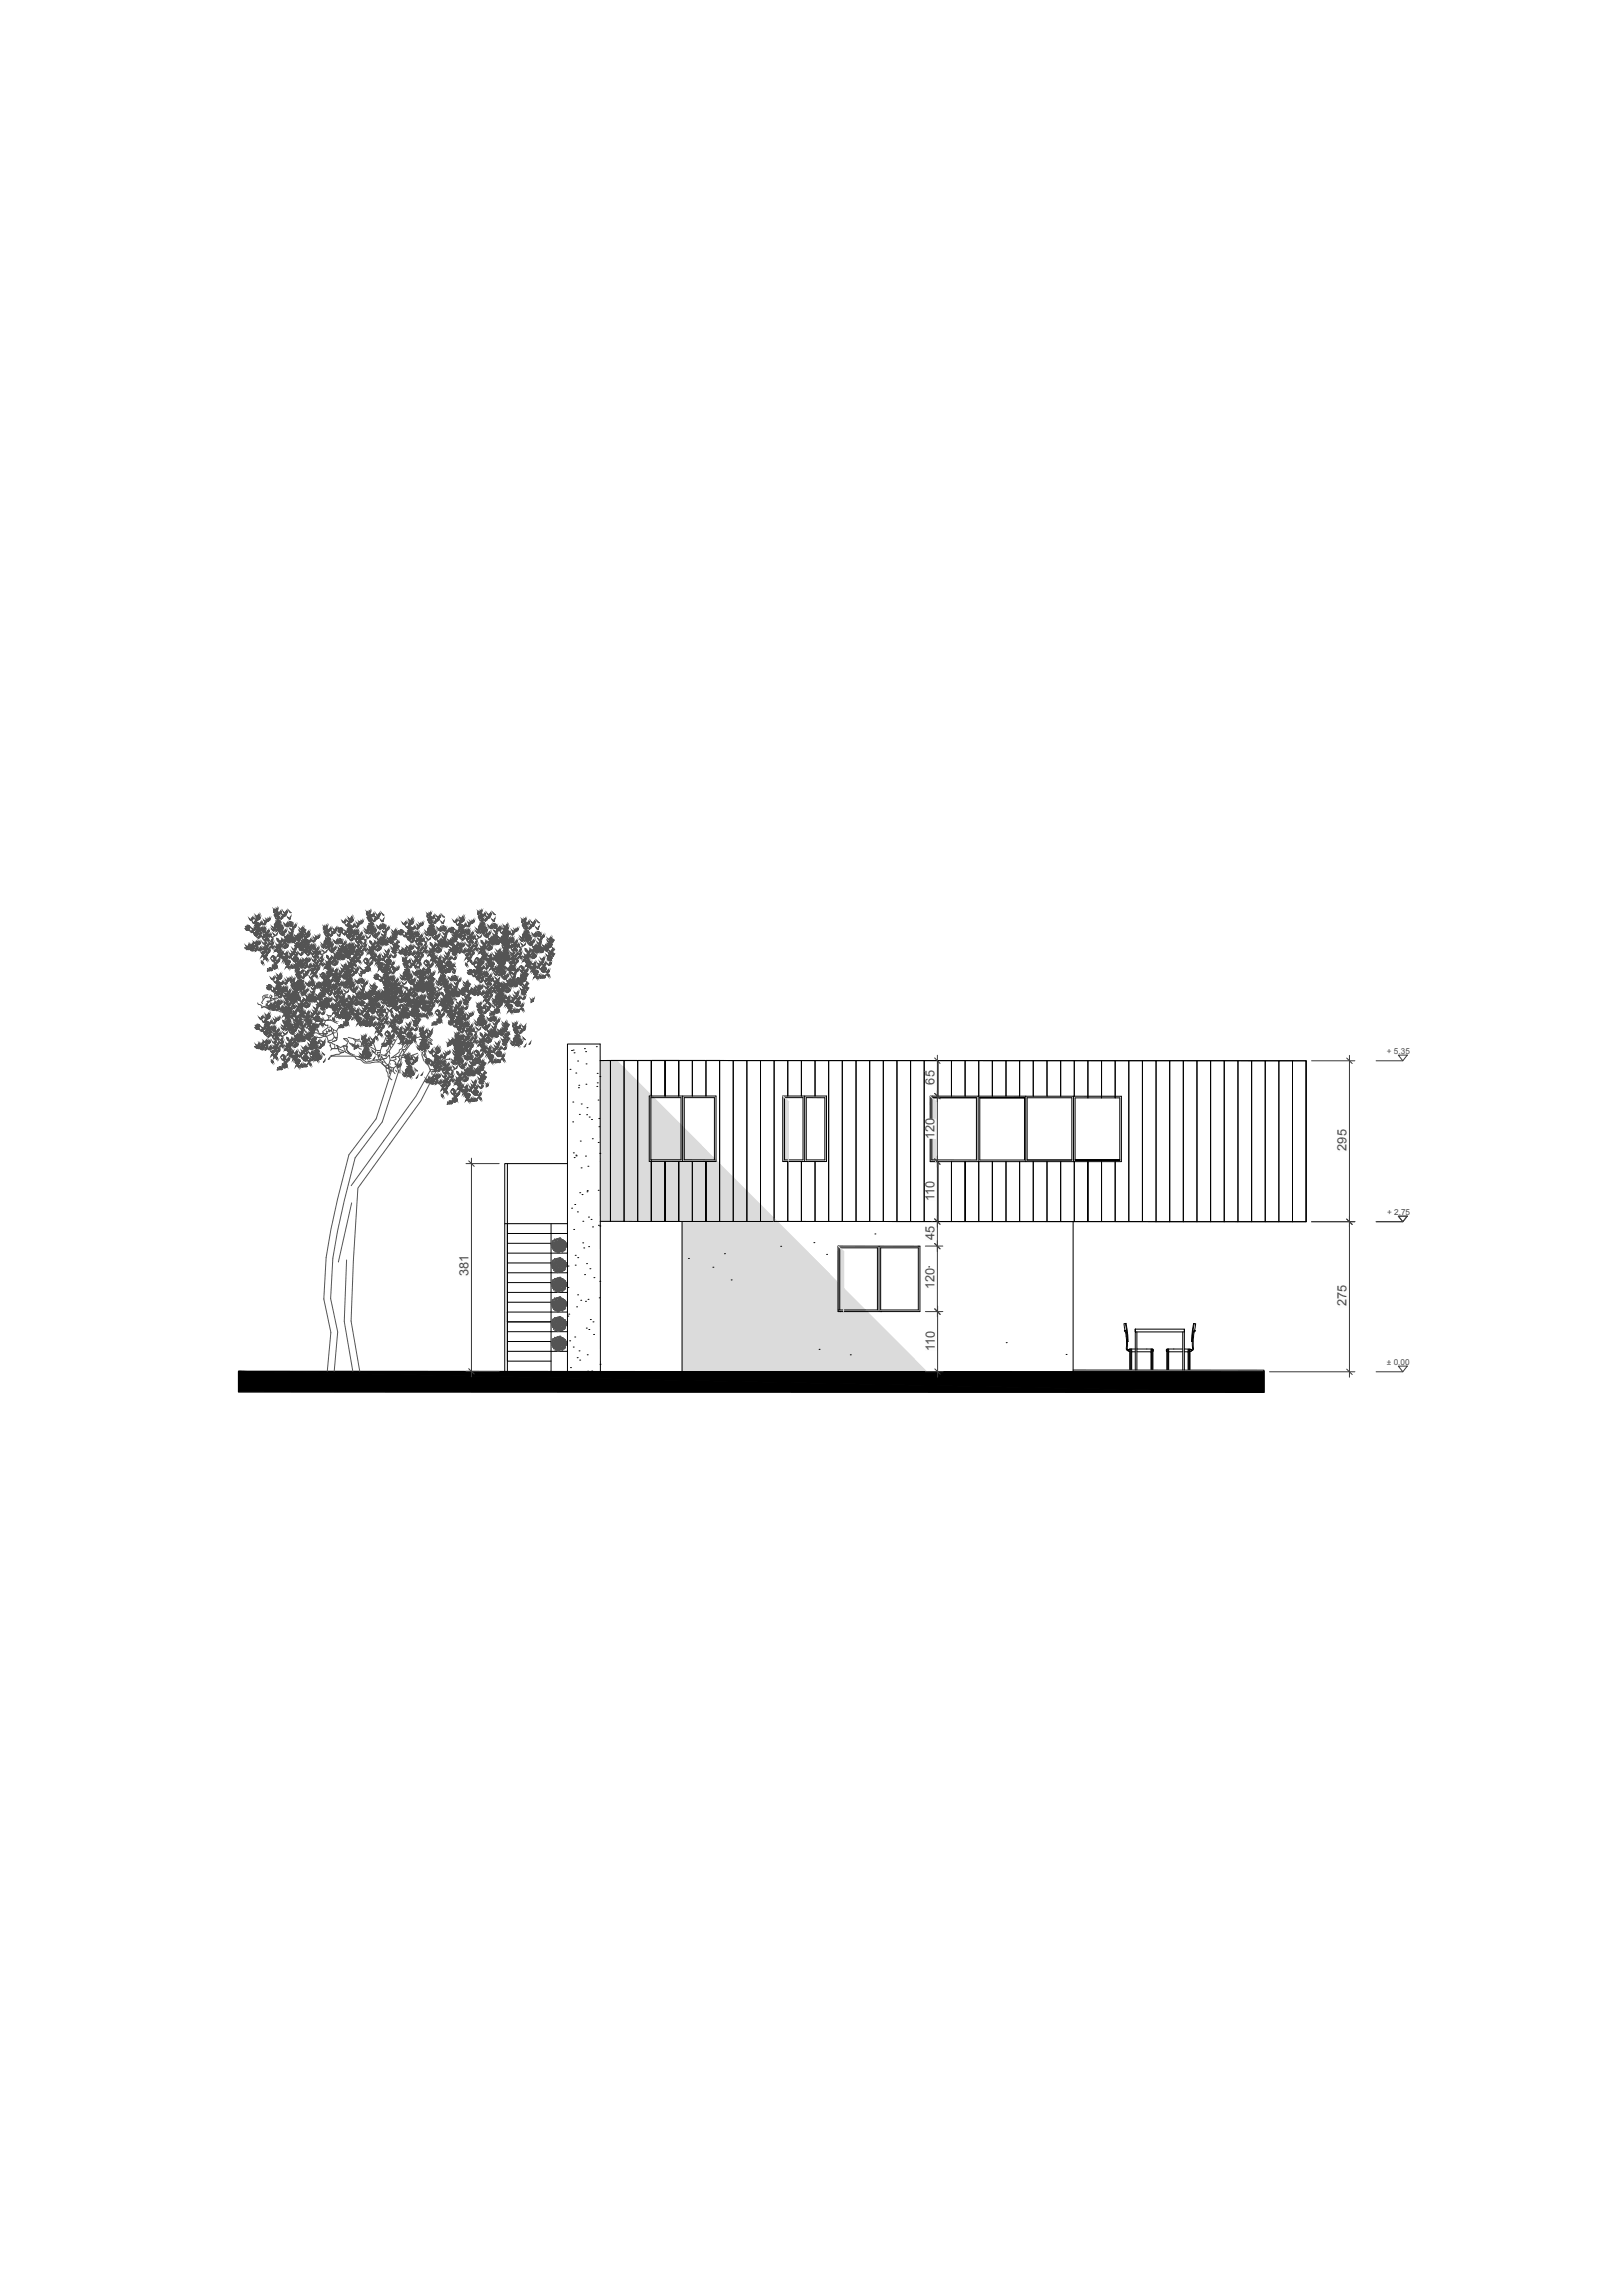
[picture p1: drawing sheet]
<svg xmlns="http://www.w3.org/2000/svg" width="594mm" height="841mm" viewBox="0 0 594 841" stroke-linecap="round" stroke-linejoin="round" font-family="sans-serif">
<defs><g id="words">
<g font-size="4.7" fill="#4c4c4c">
<text x="342.4" y="397.4" transform="rotate(-90 342.4 397.4)">65</text>
<text x="342.4" y="417.3" transform="rotate(-90 342.4 417.3)">120</text>
<text x="493.4" y="421.7" transform="rotate(-90 493.4 421.7)">295</text>
<text x="342.4" y="440.1" transform="rotate(-90 342.4 440.1)">110</text>
<text x="342.4" y="454.4" transform="rotate(-90 342.4 454.4)">45</text>
<text x="171.7" y="467.7" transform="rotate(-90 171.7 467.7)">381</text>
<text x="342.4" y="472.2" transform="rotate(-90 342.4 472.2)">120</text>
<text x="493.4" y="478.6" transform="rotate(-90 493.4 478.6)">275</text>
<text x="342.5" y="495.1" transform="rotate(-90 342.5 495.1)">110</text>
</g>
<g font-size="3" fill="#4c4c4c">
<text x="508.2" y="386.4">+ 5.35</text>
<text x="508.3" y="445.3">+ 2.75</text>
<text x="508.2" y="500.3">± 0.00</text>
</g>
</g></defs>
<g fill="none" stroke="#000" stroke-width=".37">
<path d="M208.9 391.9h.1M209.4 385h.1M210 384.8h.1M210.4 385.8h.1M211 393.2h.1M211.7 388.8h.1M212 398.6h.1M212.1 397.7h.1M214.2 384.3h.1M214.6 385.4h.1M214.7 397.3h.1M214.8 389.9h.1"/>
<path d="M218.5 383.6h.1M218.7 398.1h.1M218.8 393.3h.1M218.9 396.8h.1M219.8 394.5h.1M219.9 388.6l258.7 .1v59l-258.6-.1h3.7v-59zM223.7 388.6h5v59h-5zM228.7 388.6h5v59h-5zM233.7 388.6h5v13v-13h5v13v-13h5v13v-13h5v13v-13h5v13v-13h5v59h-5v-22v22h-5v-22v22h-5v-22v22h-5v-22v22h-5v-22v22h-5zM263.7 388.6h5v59h-5zM268.7 388.6h5v59h-5zM273.7 388.6h5v59h-5z"/>
<path d="M278.7 388.6h5v59h-5zM283.7 388.6h5v13v-13h5v13v-13h5v13v-13h5v59h-5v-22v22h-5v-22v22h-5v-22v22h-5zM303.7 388.6h5v59h-5zM308.7 388.6h5v59h-5zM313.7 388.6h5v59h-5zM318.7 388.6h5v59h-5zM323.7 388.6h5v59.1l-5-.1zM328.7 388.6h5v59.1h-5zM333.7 388.6h5v59.1h-5zM338.7 388.6h5v13.1v-13.1h5v13.1v-13.1h5v13.1v-13.1h4.9v13.1v-13.1l5 .1v13v-13h5v13v-13h5v13v-13h5v13v-13h5.1v13v-13h5v13v-13h5v13v-13h5v13.6v-13.6h4.9v13.6v-13.6h5v13.6v-13.6h5v59h-5v-22v22h-5v-22v22h-4.9v-22v22h-5v-22v22h-5v-22v22h-5v-22v22h-5.1v-22v22h-5v-22v22h-5v-22v22h-5v-22v22h-5v-22v22h-4.9v-22v22h-5v-22v22h-5v-22v22h-5zM413.6 388.7h5v59h-5zM418.6 388.7h5v59h-5z"/>
<path d="M423.6 388.7h5v59h-5zM428.6 388.7h5v59h-5zM433.6 388.7h5v59h-5zM438.6 388.7h5v59h-5zM443.6 388.7h5v59h-5zM448.6 388.7h5v59h-5zM453.6 388.7h5v59h-5zM458.6 388.7h5v59h-5zM463.6 388.7h5v59h-5zM468.6 388.7h5v59h-5zM473.6 388.7h5v59h-5zM478.6 388.7v59"/>
<path d="M209.8 411.1h.1M209.9 403.8h.1M212.3 408.4h.1M212.6 418.1h.1M213 404.6h.1M215 408.5h.1M215.1 405.9h.1M215.9 409.3h.1M216.7 410.2h.1M217 417.3h.1M219.2 403.1h.1M219.2 418.7h.1"/>
<path d="M219.4 409.9h.1M219.5 412.9h.1M237.9 401.6h24.5v24h-24.5zM238.5 402.2h11.1v22.8h-11.1zM250.1 401.6v24M250.7 402.2h11.1v22.8h-11.1zM286.9 401.6h16v24h-16zM287.5 402.2h6.8v22.8h-6.8zM294.9 401.6v24M295.4 402.2l6.9 .1v22.7h-6.9zM340.9 401.7h70v24h-70zM341.5 402.3h16.3v22.8l-16.3-.1z"/>
<path d="M358.4 401.7v24M359 402.3h16.4h-16.4M359 402.3h16.4v22.8h-16.4zM375.9 401.7v24M376.4 402.3h16.4v22.8h-16.4zM393.4 401.7v24M394 402.3h16.3v22.8h-16.3zM185.9 426.4v76.2M207.9 426.4h-22.9v22M210.1 422.5h.1M210.4 424.2h.1M211 423.3h.1"/>
<path d="M211.1 423.6h.1M212.4 437.1h.1M212.9 428h.1M213.3 437.7h.1M214.5 423.6h.1M215.1 436.7h.1M215.2 436.3h.1M215.4 427.4h.1M219.2 436.2h.1M219.8 422.7h.1M238.7 425v22.6h5v-22v22h5v-22M394 425.1h16.3h-16.3"/>
<path d="M185.9 448.4v3.6h22M185.9 452v3.6h16M185.9 455.6v3.6h22M185.9 459.2v3.6h16M201.9 448.4v54.2M207.9 448.4h-22.9v54.2M209.5 442.7h.1M210.2 450.5h.1M210.6 441.4h.1M211.6 444.1h.1M213.5 455.4h.1M213.6 447.5h.1"/>
<path d="M213.9 457.3h.1M215.6 446h.1M215.7 456.8h.1M216.6 446.8h.1M217.1 449.6h.1M219.3 449h.1M219.8 449.3h.1M249.9 447.6v55M265.5 459.4h.1M286.1 456.7h.1M298.2 455.4h.1M302.9 459.7h.1"/>
<path d="M307.7 457.3h13.8v22.7h-13.8zM320.6 452.2h.1M322.1 456.7v23.9M322.7 457.3h13.8v22.7h-13.8zM336.5 456.6v.1M337.1 456.6v24h-30v-24l30 .1M393.2 447.7v54.9M185.9 462.8v3.6h22M185.9 466.4v3.6h16M185.9 470v3.6h22M185.9 473.6v3.6h16M185.9 477.2v3.6h22"/>
<path d="M208.1 471.8h.1M208.2 464h.1M210.8 463.6h.1M210.8 460h.1M211.3 478.9h.1M211.7 474.5h.1M211.7 460.9h.1M212.8 476.5h.1M214.2 467.1h.1M214.5 476.9h.1M214.9 463.1h.1M215.5 476.1h.1"/>
<path d="M216.2 464.9h.1M217.6 468.2h.1M219.6 475.6h.1M219.8 469.5h.1M252.3 461.2h.1M261.2 464.4h.1M267.9 469h.1M340.3 464.2h.1M185.9 480.8v3.6h16M185.9 484.4v3.6h22M185.9 488v3.6h16M185.9 491.6v3.6h22"/>
<path d="M185.9 495.2v3.6h16M208.1 482.3h.1M208.4 481.6h.1M208.7 491.3h.1M210.1 493.6h.1M210.6 489.9h.1M211.5 497.5h.1M212.2 495h.1M212.4 498.4h.1M214.8 486.7h.1M215.2 496.5h.1M215.8 487.2h.1"/>
<path d="M216.3 483.6h.1M217.3 484.4h.1M217.5 489h.1M219.9 499.9h.1M300.1 494.5h.1M307.1 480h.1M307.7 480.6h.1M311.6 496.5h.1M322.7 480.6h.1M368.7 492h.1M390.7 496.3h.1M411.9 485.1l.3 2.4"/>
<path d="M411.9 485.1l.7-.2 .8 6.7M412.2 487.5l-.2 .2 .5 1.1 .3 2.1-.1 3.3M412.2 487.5l.4 .2 .2 .8 .3 3M412.4 485l.8 6.6M412.8 494.2l.4 .7M413.1 494.3l.1 .3 .8-.3h2M413.1 491.6l-.1 2.7M413.2 491.6h.2M413.2 494.9h.3l-.1 .3h.6v6.6M413.6 494.6l-.1 .3M414 494.5v.7M414.2 494.3v7.5"/>
<path d="M414.5 494.3v7.5M414.7 494.3v1.1M416 487.1h18v1h-18v-1v15M416 495.4h-1.3v6.4M416.6 495.4h5.2v6.4M416.6 488.1v14M416.6 494.3h.1M416.6 494.3h5.9v7.5M421.8 494.3v1.1M422 494.3v7.5M422.3 494.3v7.5M422.5 494.6v.6"/>
<path d="M427.6 494.6v.6M427.8 494.3v7.6M428.1 494.3v7.6M428.2 494.3v1.1M433.4 495.4h-5.2v6.5M433.4 494.3h-5.8l-.2 .3 .2 7.3M433.4 488.1v14M434 495.4h1.4v6.5M434 487.1v15M435.4 494.4v1M435.6 494.4v7.5M435.9 494.4v7.5"/>
<path d="M436.1 494.5v.7M436.5 494.6l.1 .3M436.8 494.9h-.2l.1 .3h-.6v6.7M436.9 491.5l.1 2.8M437 494.3l-.2 .3-2.8-.3M437.1 489.6l-.2 2M437.1 489.6l.4-1.9 .4-.2-.5 2.1M437.3 494.2l-.4 .7M437.4 485l-.6 4.4-.2 2.2h.3M437.4 489.7l-.1 4.5M437.4 485l.8 .2M437.6 485l-.8 6.6"/>
<path d="M438.1 485.1l-.3 2.4M87.4 502.5l375.8 .2v7.5l-375.8-.1zM207.9 502.6v-120h12l.1 120M209 501.2h.1M215.3 502.5h.1M216.8 502.4h.1M322.3 503.3h.1M350.3 503.1h.1M393.2 502.1h70v.6"/>
</g>
<g fill="#dbdbdb" stroke="#dbdbdb" stroke-width=".37">
<path d="M223.7 388.6h2.3z"/>
<path d="M219.9 388.6h3.8z"/>
<path d="M228.7 391.4l5 5h-5z"/>
<path d="M223.7 388.6l5 2.8h-5z"/>
<path d="M223.7 388.6h2.3l2.7 2.8z"/>
<path d="M233.7 396.4l5 5h-5z"/>
<path d="M223.7 391.4l5 5h-5z"/>
<path d="M223.7 391.4h5v5z"/>
<path d="M228.7 396.4l5 5h-5z"/>
<path d="M228.7 396.4h5v5z"/>
<path d="M223.7 396.4l5 5h-5z"/>
<path d="M223.7 396.4h5v5z"/>
<path d="M233.7 401.4l5 .2h-5z"/>
<path d="M233.7 401.4h5v.2z"/>
<path d="M228.7 401.4l5 .2h-5z"/>
<path d="M228.7 401.4h5v.2z"/>
<path d="M223.7 401.4l5 .2h-5z"/>
<path d="M223.7 401.4h5v.2z"/>
<path d="M219.9 388.6l3.8 13h-3.8z"/>
<path d="M219.9 388.6h3.8v13z"/>
<path d="M237.9 401.6l1.6 .6h-1.6z"/>
<path d="M237.9 401.6h1l.6 .6z"/>
<path d="M228.7 401.6l5 .6h-5z"/>
<path d="M228.7 401.6h5v.6z"/>
<path d="M223.7 401.6l5 .6h-5z"/>
<path d="M223.7 401.6h5v.6z"/>
<path d="M219.9 401.6l3.8 .6h-3.8z"/>
<path d="M219.9 401.6h3.8v.6z"/>
<path d="M249.6 412.3l.5 .6h-.5z"/>
<path d="M238.5 402.2l11.1 10.1h-11.1z"/>
<path d="M238.5 402.2h1l10.1 10.1z"/>
<path d="M237.9 402.2l.6 10.1h-.6z"/>
<path d="M237.9 402.2h.6v10.1z"/>
<path d="M233.7 401.6l4.2 10.7h-4.2z"/>
<path d="M233.7 401.6h4.2v10.7z"/>
<path d="M228.7 402.2l5 10.1h-5z"/>
<path d="M228.7 402.2h5v10.1z"/>
<path d="M250.1 412.9l.6 .6h-.6z"/>
<path d="M238.5 412.3l11.1 .6h-11.1z"/>
<path d="M238.5 412.3h11.1v.6z"/>
<path d="M237.9 412.3l.6 .6h-.6z"/>
<path d="M237.9 412.3h.6v.6z"/>
<path d="M233.7 412.3l4.2 .6h-4.2z"/>
<path d="M233.7 412.3h4.2v.6z"/>
<path d="M228.7 412.3l5 .6h-5z"/>
<path d="M228.7 412.3h5v.6z"/>
<path d="M223.7 402.2l5 10.7h-5z"/>
<path d="M223.7 402.2h5v10.7z"/>
<path d="M219.9 402.2l3.8 10.7h-3.7z"/>
<path d="M219.9 402.2h3.8v10.7z"/>
<path d="M250.7 413.5l11.1 11.1h-11.1z"/>
<path d="M249.6 412.9l.5 .6h-.5z"/>
<path d="M249.6 412.9h.5v.6z"/>
<path d="M238.5 412.9l11.1 .6h-11.1z"/>
<path d="M238.5 412.9h11.1v.6z"/>
<path d="M237.9 412.9l.6 .6h-.6z"/>
<path d="M237.9 412.9h.6v.6z"/>
<path d="M233.7 412.9l4.2 .6h-4.2z"/>
<path d="M233.7 412.9h4.2v.6z"/>
<path d="M228.7 412.9l5 .6h-5z"/>
<path d="M228.7 412.9h5v.6z"/>
<path d="M223.7 412.9l5 .6h-5z"/>
<path d="M223.7 412.9h5v.6z"/>
<path d="M220 412.9l3.7 .6h-3.7z"/>
<path d="M220 412.9h3.7v.6z"/>
<path d="M261.8 424.6l.5 .4h-.5z"/>
<path d="M250.1 413.5l.6 11.1h-.6z"/>
<path d="M250.1 413.5h.6v11.1z"/>
<path d="M249.6 413.5l.5 11.1h-.5z"/>
<path d="M249.6 413.5h.5v11.1z"/>
<path d="M238.5 413.5l11.1 11.1h-11.1z"/>
<path d="M238.5 413.5h11.1v11.1z"/>
<path d="M237.9 413.5l.6 11.1h-.6z"/>
<path d="M237.9 413.5h.6v11.1z"/>
<path d="M233.7 413.5l4.2 11.1h-4.2z"/>
<path d="M233.7 413.5h4.2v11.1z"/>
<path d="M228.7 413.5l5 11.1h-5z"/>
<path d="M228.7 413.5h5v11.1z"/>
<path d="M223.7 413.5l5 11.1-5-.1z"/>
<path d="M223.7 413.5h5v11.1z"/>
<path d="M220 413.5l3.7 11h-3.7z"/>
<path d="M220 413.5h3.7v11z"/>
<path d="M250.7 424.6l11.1 .4h-11.1z"/>
<path d="M250.7 424.6h11.1v.4z"/>
<path d="M250.1 424.6l.6 .4h-.6z"/>
<path d="M250.1 424.6h.6v.4z"/>
<path d="M249.6 424.6l.5 .4h-.5z"/>
<path d="M249.6 424.6h.5v.4z"/>
<path d="M238.5 424.6l11.1 .4h-11.1z"/>
<path d="M238.5 424.6h11.1v.4z"/>
<path d="M237.9 424.6l.6 .4h-.6z"/>
<path d="M237.9 424.6h.6v.4z"/>
<path d="M233.7 424.6l4.2 .4h-4.2z"/>
<path d="M233.7 424.6h4.2v.4z"/>
<path d="M262.4 425.2l.4 .4h-.4z"/>
<path d="M250.1 425l12.3 .2z"/>
<path d="M238.7 425l11.4 .2z"/>
<path d="M237.9 425l.8 .2z"/>
<path d="M233.7 425l4.2 .2z"/>
<path d="M228.7 424.6l5 .6h-5z"/>
<path d="M228.7 424.6h5v.6z"/>
<path d="M223.7 424.5l5 .7h-5z"/>
<path d="M223.7 424.5l5 .1v.6z"/>
<path d="M220 424.5l3.7 .7h-3.7z"/>
<path d="M220 424.5h3.7v.7z"/>
<path d="M250.1 425.2l12.3 .4h-12.3z"/>
<path d="M250.1 425.2h12.3v.4z"/>
<path d="M238.7 425.2l11.4 .4h-11.4z"/>
<path d="M238.7 425.2h11.4v.4z"/>
<path d="M237.9 425.2l.8 .4h-.8z"/>
<path d="M237.9 425.2h.8v.4z"/>
<path d="M233.7 425.2l4.2 .4h-4.2z"/>
<path d="M233.7 425.2h4.2v.4z"/>
<path d="M228.7 425.2l5 .4h-5z"/>
<path d="M228.7 425.2h5v.4z"/>
<path d="M223.7 425.2l5 .4h-5z"/>
<path d="M223.7 425.2h5v.4z"/>
<path d="M220 425.2l3.7 .4h-3.7z"/>
<path d="M220 425.2h3.7v.4z"/>
<path d="M263.7 426.5l5 5h-5z"/>
<path d="M258.7 425.6l5 .9h-5z"/>
<path d="M258.7 425.6h4.1l.9 .9z"/>
<path d="M253.7 425.6l5 .9h-5z"/>
<path d="M253.7 425.6h5v.9z"/>
<path d="M248.7 425.6l5 .9h-5z"/>
<path d="M248.7 425.6h5v.9z"/>
<path d="M243.7 425.6l5 .9h-5z"/>
<path d="M243.7 425.6h5v.9z"/>
<path d="M233.7 425.6l5 .9h-5z"/>
<path d="M233.7 425.6h5v.9z"/>
<path d="M228.7 425.6l5 .9h-5z"/>
<path d="M228.7 425.6h5v.9z"/>
<path d="M268.7 431.5l5 5h-5z"/>
<path d="M258.7 426.5l5 5h-5z"/>
<path d="M258.7 426.5h5v5z"/>
<path d="M253.7 426.5l5 5h-5z"/>
<path d="M253.7 426.5h5v5z"/>
<path d="M248.7 426.5l5 5h-5z"/>
<path d="M248.7 426.5h5v5z"/>
<path d="M243.7 426.5l5 5h-5z"/>
<path d="M243.7 426.5h5v5z"/>
<path d="M273.7 436.5l5 5h-5z"/>
<path d="M263.7 431.5l5 5h-5z"/>
<path d="M263.7 431.5h5v5z"/>
<path d="M258.7 431.5l5 5h-5z"/>
<path d="M258.7 431.5h5v5z"/>
<path d="M253.7 431.5l5 5h-5z"/>
<path d="M253.7 431.5h5v5z"/>
<path d="M248.7 431.5l5 5h-5z"/>
<path d="M248.7 431.5h5v5z"/>
<path d="M278.7 441.5l5 5.1-5-.1z"/>
<path d="M268.7 436.5l5 5h-5z"/>
<path d="M268.7 436.5h5v5z"/>
<path d="M263.7 436.5l5 5h-5z"/>
<path d="M263.7 436.5h5v5z"/>
<path d="M258.7 436.5l5 5h-5z"/>
<path d="M258.7 436.5h5v5z"/>
<path d="M253.7 436.5l5 5h-5z"/>
<path d="M253.7 436.5h5v5z"/>
<path d="M248.7 436.5l5 5h-5z"/>
<path d="M248.7 436.5h5v5z"/>
<path d="M253.7 441.5l5 5h-5z"/>
<path d="M253.7 441.5h5v5z"/>
<path d="M248.7 441.5l5 5h-5z"/>
<path d="M248.7 441.5h5v5z"/>
<path d="M243.7 431.5l5 15h-5z"/>
<path d="M243.7 431.5h5v15z"/>
<path d="M238.7 425.6l5 20.9h-5z"/>
<path d="M238.7 425.6h5v20.9z"/>
<path d="M233.7 426.5l5 20h-5z"/>
<path d="M233.7 426.5h5v20z"/>
<path d="M228.7 426.5l5 20h-5z"/>
<path d="M228.7 426.5h5v20z"/>
<path d="M223.7 425.6l5 20.9h-5z"/>
<path d="M223.7 425.6h5v20.9z"/>
<path d="M278.7 446.5l5 1.1h-5z"/>
<path d="M278.7 446.5l5 .1v1z"/>
<path d="M273.7 441.5l5 6.1h-5z"/>
<path d="M273.7 441.5h5v6.1z"/>
<path d="M268.7 441.5l5 6.1h-5z"/>
<path d="M268.7 441.5h5v6.1z"/>
<path d="M263.7 441.5l5 6.1h-5z"/>
<path d="M263.7 441.5h5v6.1z"/>
<path d="M258.7 441.5l5 6.1h-5z"/>
<path d="M258.7 441.5h5v6.1z"/>
<path d="M253.7 446.5l5 1.1h-5z"/>
<path d="M253.7 446.5h5v1.1z"/>
<path d="M248.7 446.5l5 1.1h-5z"/>
<path d="M248.7 446.5h5v1.1z"/>
<path d="M243.7 446.5l5 1.1h-5z"/>
<path d="M243.7 446.5h5v1.1z"/>
<path d="M238.7 446.5l5 1.1h-5z"/>
<path d="M238.7 446.5h5v1.1z"/>
<path d="M233.7 446.5l5 1.1h-5z"/>
<path d="M233.7 446.5h5v1.1z"/>
<path d="M228.7 446.5l5 1.1h-5z"/>
<path d="M228.7 446.5h5v1.1z"/>
<path d="M223.7 446.5l5 1.1h-5z"/>
<path d="M223.7 446.5h5v1.1z"/>
<path d="M220 425.6l3.7 22h-3.7z"/>
<path d="M220 425.6h3.7v22z"/>
<path d="M249.9 447.6l57.2 22.4h-57.2z"/>
<path d="M249.9 447.6h34.9l22.3 22.4z"/>
<path d="M309.1 472l8 8h-8z"/>
<path d="M309.1 480h8z"/>
<path d="M307.1 480.6h10.6z"/>
<path d="M249.9 470l57.2 10.6h-57.2z"/>
<path d="M249.9 470h57.2v10.6z"/>
<path d="M249.9 480.6l89.7 22h-89.7z"/>
<path d="M249.9 480.6h67.8l21.9 22z"/>
<path d="M307.1 456.6l.6 .7h-.6z"/>
<path d="M307.7 457.3l1.4 1.4h-1.4z"/>
<path d="M307.7 480h1.4z"/>
<path d="M307.7 458.7l1.4 21.3h-1.4z"/>
<path d="M307.7 458.7h1.4v21.3z"/>
<path d="M307.1 457.3l.6 22.7h-.6z"/>
<path d="M307.1 457.3h.6v22.7z"/>
<path d="M307.1 480h.6z"/>
<path d="M307.1 480.6h2z"/>
<path d="M307.1 480l2 .6h-2z"/>
<path d="M307.1 480h2v.6z"/>
<path d="M340.9 401.7l.6 .6h-.6z"/>
<path d="M340.9 401.7l.6 .6z"/>
<path d="M286.9 401.6l.6 .7h-.6z"/>
<path d="M286.9 401.6l.6 .7z"/>
<path d="M341.5 402.3l.3 .4h-.3z"/>
<path d="M341.5 402.3l.3 .4z"/>
<path d="M340.9 402.3l.6 .4h-.6z"/>
<path d="M340.9 402.3h.6v.4z"/>
<path d="M287.5 402.3l.4 .4h-.4z"/>
<path d="M287.5 402.3l.4 .4z"/>
<path d="M286.9 402.3l.6 .4h-.6z"/>
<path d="M286.9 402.3h.6v.4z"/>
<path d="M341.5 402.7l1.4 1h-1.4z"/>
<path d="M341.5 402.7h.3l1.1 1z"/>
<path d="M340.9 402.7l.6 1h-.6z"/>
<path d="M340.9 402.7h.6v1z"/>
<path d="M287.5 402.7l1.4 1h-1.4z"/>
<path d="M287.5 402.7h.4l1 1z"/>
<path d="M286.9 402.7l.6 1h-.6z"/>
<path d="M286.9 402.7h.6v1z"/>
<path d="M341.5 403.7h1.4z"/>
<path d="M340.9 403.7h.6z"/>
<path d="M341.5 403.7l1.4 21.3h-1.4z"/>
<path d="M341.5 403.7h1.4v21.3z"/>
<path d="M340.9 403.7l.6 21.3h-.6z"/>
<path d="M340.9 403.7h.6v21.3z"/>
<path d="M287.5 403.7l1.4 21.3h-1.4z"/>
<path d="M287.5 403.7h1.4v21.3z"/>
<path d="M286.9 403.7l.6 21.3h-.6z"/>
<path d="M286.9 403.7h.6v21.3z"/>
<path d="M340.9 425l2 .7h-2z"/>
<path d="M340.9 425h2v.7z"/>
<path d="M286.9 425l2 .6h-2z"/>
<path d="M286.9 425h2v.6z"/>
<path d="M283.7 446.6l1.1 1h-1.1z"/>
</g>
<g fill="none" stroke="#3c3c3c" stroke-width=".37">
<path d="M343.5 399.7l.1 104.9M480.6 388.7h15.9M493.5 387.7l2 2M494.5 386.7v118M504.3 388.7h9.8M512.4 386.7h3.3l-1.6 2zM341.5 401.7h.1M342.5 400.7l2 2M342.5 424.7l2 2M339.1 456.6h6.4M341.5 447.7h.2M342.5 455.7l2 1.9"/>
<path d="M342.5 446.6l2 2M480.6 447.7h15.9M493.5 446.7l2 2M504.3 447.7h9.8M512.4 445.7h3.3l-1.6 2zM342.5 479.6l2.1 2M339.1 480.6h6.4M339.1 502.6h6.5M342.6 501.6l2 2M465.2 502.7h31.3M493.5 501.7l2 2M504.3 502.7h9.8"/>
<path d="M512.4 500.6h3.3l-1.6 2.1z"/>
</g>
<g fill="#fafafa" stroke="#fafafa" stroke-width=".37">
<path d="M490.1 414.5v7.4h3.7zM490.1 414.5h3.7v7.4z"/>
<path d="M490.1 471.5v7.4h3.7zM490.1 471.5h3.7v7.4z"/>
<path d="M339.2 488.3v6.6h3.7zM339.2 488.3h3.7v6.6z"/>
<path d="M339.1 465.2v6.9h3.7zM339.1 465.2h3.7v6.9z"/>
<path d="M339.1 449.6v5h3.7zM339.1 449.6h3.7v5z"/>
<path d="M339.1 433.3v6.6h3.7zM339.1 433.3h3.7v6.6z"/>
<path d="M339.1 410.2v6.9h3.7zM339.1 410.2h3.7v6.9z"/>
</g>
<g fill="none" stroke="#545454" stroke-width=".37">
<path d="M89.8 339.4l.6 .1 .3 .5zM90.5 338.9l.4 .5-.2 .6zM90.7 340v1.1l-.2-.6zM90.7 340l.5 1-.5-.4zM90.7 340l.9 .8-.7-.2zM90.7 340l1.2-.1-.6 .4zM90.7 340l1-.6-.3 .6zM91 338.9l.1 .6-.4 .5zM91.3 336.5l.9 .8-.2-.6 .5-.6-.3 1.2 .5-.3 .2-.6-.7 .9-.6-.2zM91.4 339.1l-.1 .6-.6 .3zM92.4 337.7l.9 .8-.1-.6 .4-.6-.3 1.2 .5-.3 .2-.7-.7 1-.6-.2zM93.3 338.5h.6l.4 .5z"/>
<path d="M93.3 336.5l.9 .8-.1-.6 .4-.6-.3 1.2 .5-.3 .2-.6-.7 .9-.6-.1zM93.6 335.3l.9 .8-.1-.5 .4-.6-.3 1.1 .5-.2 .2-.7-.7 .9-.6-.1zM93.6 338.9l.7 .2-1.1 .3zM93.7 339.2l.6-.1-.9 .7zM93.8 339.4l.5-.3-.5 1zM93.8 336.2l.9 .8-.1-.5 .4-.6-.3 1.1 .5-.2 .3-.7-.8 .9-.6-.1zM94 338l.4 .4-.1 .6zM94.3 339.1v1.1l-.3-.6zM94.3 339.1l.4 1-.5-.4zM94.3 339.1l.8 .7-.6-.2zM94.3 339.1l1.1-.2-.6 .4zM94.3 339.1l.9-.6-.3 .5z"/>
<path d="M94.4 338.6l.6-.5-.2 .7-.5 .3zM94.5 338l.2 .6-.4 .5zM94.5 338.1l.9 .8-.2-.6 .5-.5-.3 1.1 .5-.2 .2-.7-.7 .9-.6-.1zM95.9 338.1l.9 .8-.1-.6 .4-.5-.3 1.1 .6-.3 .1-.6-.7 .9-.6-.2zM96.6 337.2l.9 .8-.1-.6 .4-.6-.3 1.2 .6-.3 .2-.7-.8 1-.5-.2zM97.5 336.7l.8 .8-.1-.5 .4-.6-.3 1.1 .5-.2 .3-.7-.8 .9-.6-.1zM99.6 339.5l.9 .8-.1-.6 .4-.6-.3 1.2 .5-.3 .2-.7-.7 1-.6-.2zM100.3 333.1l.9 .8-.2-.5 .5-.6-.3 1.1 .5-.3 .2-.6-.7 .9-.6-.1zM100.3 335.4l.5-.5 .6 .1zM100.5 334.5h.6l.3 .5zM100.6 333.1l-.4 .6 .1 .6 .7-.9-.1 .7-.6 .2zM100.8 335.2l.6-.2-.8 .8z"/>
<path d="M100.8 336.1l.9 .8-.1-.6 .4-.6-.3 1.2 .5-.3 .2-.7-.7 1-.6-.2zM100.9 335.4l.5-.4-.5 1.1zM100.9 338.3l-.3 1.1 .5-.2 .2-.7-.7 .9-.1-.5zM101 337.4l.6 .1 .3 .5zM101 339.2l.9 .8-.1-.5 .5-.6-.4 1.1 .6-.2 .2-.7-.8 .9-.5-.1zM101.1 339.4l.9 .8-.1-.6 .4-.5-.3 1.1 .5-.2 .2-.8-.7 1-.6-.2zM101.2 333.9l.4 .5-.2 .6zM101.2 338.9l.9 .8-.1-.6 .4-.6-.3 1.2 .5-.3 .2-.7-.7 1-.6-.2zM101.3 337.9l.6 .1-1 .3zM101.3 338.1l.6-.1-.8 .7zM101.4 335v1.1l-.3-.5zM101.4 335l.5 1.1-.5-.5z"/>
<path d="M101.4 335l.8 .8-.6-.2zM101.4 335l1.1-.1-.5 .4zM101.4 335l1-.5-.4 .5zM101.5 338.4l.4-.4-.4 1zM101.6 334.6l.5-.5-.1 .6-.6 .3zM101.6 333.9l.2 .6-.4 .5zM101.6 334.1l.9 .8-.1-.6 .4-.5-.3 1.1 .5-.2 .3-.8-.8 1-.6-.2zM101.7 336.9l.4 .5-.2 .6zM101.9 339.4l.8 .8-.1-.6 .4-.6-.3 1.2 .6-.3 .2-.7-.8 1-.5-.2zM101.9 338v1.1l-.3-.6zM101.9 338l.5 1-.5-.4zM101.9 338l.9 .7-.6-.1z"/>
<path d="M101.9 338l1.2-.1-.6 .3zM101.9 338l1-.5-.3 .5zM102.1 337.5l.5-.4-.1 .6-.6 .3zM102.2 336.9l.2 .6-.5 .5zM102.2 336l.9 .8-.1-.6 .4-.6-.3 1.2 .5-.3 .2-.7-.7 1-.6-.2zM102.3 340l.9 .8-.1-.6 .4-.6-.3 1.2 .6-.3 .1-.7-.7 1-.5-.2zM103.3 334.9l.8 .8-.1-.6 .4-.6-.3 1.2 .5-.3 .3-.7-.8 1-.6-.2zM103.3 335l.9 .9-.1-.6 .4-.6-.3 1.2 .5-.3 .2-.7-.7 1-.6-.2zM103.8 334l.9 .8-.1-.6 .4-.5-.3 1.1 .5-.2 .2-.7-.7 .9-.6-.1zM104.1 338.3l.9 .9-.1-.6 .4-.6-.3 1.2 .5-.3 .2-.7-.7 1-.6-.2zM104.3 338.7l.9 .8-.2-.6 .5-.6-.3 1.2 .5-.3 .2-.7-.7 1-.6-.2zM104.5 338.8l.9 .8-.1-.6 .4-.6-.3 1.2 .6-.3 .1-.7-.7 1-.5-.2z"/>
<path d="M105.4 336.1l.9 .8-.1-.6 .4-.6-.3 1.2-.6-.2zM105.8 338.7l.9 .8-.1-.6 .4-.6-.3 1.2 .5-.3 .2-.6-.7 .9-.6-.1zM105.9 333.7l.9 .8-.6-.1zM105.9 338.5l.5-.4 .6 .1zM106 337.6l.7 .1 .3 .5zM106.4 338.3l.6-.1-.8 .7zM107 339.2l.9 .8-.1-.6 .4-.6-.3 1.2 .5-.3 .2-.7-.7 1-.6-.2zM118.5 339.4l.9 .8-.1-.6 .4-.6-.3 1.2 .5-.3 .2-.7-.7 1-.6-.2zM118.8 339.4l-.3 1.2 .5-.3 .3-.7-.8 1-.1-.6zM124.1 340l.9 .8-.6-.2zM124.5 339.8l.4 .5-.1 .6zM125 339.8l.2 .6-.4 .5z"/>
<path d="M125.3 337.4l.9 .8-.1-.6 .4-.6-.3 1.2 .5-.3 .2-.7-.7 1-.6-.1zM126.4 338.6l.9 .8-.1-.6 .4-.6-.3 1.2 .6-.3 .2-.7-.8 1-.5-.2zM127.3 339.4h.7l.3 .6zM127.3 337.4l.9 .8-.1-.6 .4-.5-.3 1.1 .6-.2 .1-.8-.7 1-.5-.1zM127.6 336.3l.9 .8-.1-.6 .5-.6-.4 1.2 .6-.3 .1-.7-.7 1-.5-.2zM127.7 339.8l.6 .2-1 .3zM127.9 337.2l.9 .8-.1-.6 .4-.6-.3 1.2 .5-.3 .2-.7-.7 1-.6-.2zM128.1 338.9l.4 .5-.2 .6zM128.3 340v1.1l-.3-.6zM128.3 340l.5 1-.5-.5zM128.3 340l.8 .7-.6-.2zM128.3 340l1.1-.2-.5 .4z"/>
<path d="M128.3 340l1-.6-.4 .5zM128.5 339.5l.5-.4-.1 .6-.6 .3zM128.5 339l.9 .8-.1-.5 .5-.6-.4 1.1 .6-.2 .1-.7-.7 .9-.5-.1zM128.6 338.9l.1 .6-.4 .5zM130 339l.9 .8-.2-.6 .4-.6-.2 1.2 .5-.3 .2-.6-.7 .9-.6-.1zM130.7 338.1l.9 .8-.1-.6 .4-.6-.3 1.2 .5-.3 .2-.7-.7 1-.6-.2zM131.5 337.7l.9 .8-.2-.6 .5-.6-.3 1.2 .5-.3 .2-.7-.7 1-.6-.2zM134.3 334l.9 .8-.1-.6 .5-.5-.4 1.1 .6-.2 .1-.7-.7 .9-.5-.1zM134.4 336.3l.4-.5 .7 .1zM134.5 335.3l.6 .1 .4 .5zM134.7 334.1l-.3 1.1 .5-.2 .2-.7-.7 .9-.2-.6zM134.8 336.1l.7-.2-.9 .8z"/>
<path d="M134.9 337l.9 .8-.2-.6 .5-.5-.3 1.1 .5-.3 .2-.7-.7 1-.6-.2zM135 336.3l.5-.4-.5 1.1zM135 339.2l-.3 1.1 .5-.3 .2-.6-.7 .9-.2-.6zM135 338.3l.7 .1 .3 .5zM135.2 334.8l.4 .5-.1 .6zM135.3 339.7l.8 .8-.1-.5 .4-.6-.3 1.1 .6-.2 .2-.7-.8 .9-.5-.1zM135.4 338.8l.6 .1-1.1 .3zM135.4 339.1l.6-.2-.8 .7zM135.5 335.9l-.1 1.1-.2-.5zM135.5 335.9l.4 1.1-.5-.5zM135.5 335.9l.8 .8-.6-.2zM135.5 335.9l1.1-.1-.6 .3z"/>
<path d="M135.5 335.9l.9-.5-.3 .5zM135.5 339.3l.5-.4-.5 1zM135.6 335.5l.5-.5-.1 .6-.5 .3zM135.7 334.8l.1 .7-.3 .4zM135.7 335l.9 .8-.2-.5 .5-.6-.3 1.1 .5-.2 .2-.7-.7 .9-.6-.1zM135.8 337.8l.3 .5-.1 .6zM136 338.9v1.1l-.3-.6zM136 338.9l.4 1-.4-.4zM136 338.9l.8 .8-.6-.2zM136 338.9l1.1-.1-.5 .3zM136 338.9l.9-.6-.3 .6zM136.2 338.5l.5-.5-.1 .6-.6 .3z"/>
<path d="M136.2 337.8l.2 .6-.4 .5zM136.3 336.9l.9 .8-.2-.6 .5-.6-.3 1.2 .5-.3 .2-.7-.7 1-.6-.2zM137.3 335.8l.9 .8-.2-.6 .5-.6-.3 1.2 .5-.3 .2-.7-.7 1-.6-.2zM137.4 335.9l.9 .8-.2-.6 .5-.5-.3 1.1 .5-.2 .2-.7-.7 .9-.6-.1zM137.8 334.9l.9 .8-.1-.5 .5-.6-.4 1.1 .6-.2 .2-.7-.8 .9-.5-.1zM138.2 339.3l.9 .8-.2-.6 .5-.6-.3 1.2 .5-.3 .2-.7-.7 1-.6-.2zM138.3 339.6l.9 .8-.1-.6 .4-.6-.3 1.2 .5-.3 .2-.7-.7 1-.6-.1zM138.6 339.7l.8 .8-.1-.6 .5-.6-.4 1.2 .6-.3 .2-.7-.8 1-.5-.2zM139.4 337l.9 .8v-.6l.4-.6-.4 1.2-.5-.2zM139.8 339.6l.9 .8-.1-.6 .5-.5-.4 1.1 .6-.2 .1-.8-.7 1-.5-.1zM139.9 334.6l.9 .8-.5-.1zM140.1 338.5l.6 .1 .4 .5z"/>
<path d="M140.4 339l.7 .1-1.1 .3zM140.5 339.2l.6-.1-.9 .7zM147.4 338.1l.9 .8-.1-.6 .4-.5-.3 1.1 .5-.3 .2-.6-.7 .9-.6-.2zM148.6 339.3l.9 .8-.1-.6 .4-.6-.3 1.2 .5-.3 .2-.6-.7 .9-.6-.2zM149.4 338.1l1 .8-.2-.6 .5-.5-.3 1.1 .5-.2 .2-.7-.7 .9-.6-.1zM149.8 337l.9 .8-.2-.6 .5-.6-.3 1.2 .5-.3 .2-.7-.7 1-.6-.2zM150 337.9l.9 .8-.2-.6 .5-.6-.3 1.2 .5-.3 .2-.7-.7 1-.6-.2zM150.2 339.6l.4 .5-.2 .6zM150.7 339.6l.1 .6-.4 .5zM150.7 339.7l.9 .8-.2-.5 .4-.6-.2 1.1 .5-.2 .2-.7-.7 .9-.6-.1zM151.1 339.7l-.1 .7-.6 .3zM152.1 339.7l.9 .8-.1-.5 .4-.6-.3 1.1 .5-.2 .2-.7-.7 .9-.6-.2z"/>
<path d="M152.8 338.8l.9 .8-.1-.6 .4-.6-.3 1.2 .5-.3 .2-.7-.7 1-.6-.2zM153.6 338.4l.9 .8-.2-.6 .5-.6-.3 1.2 .5-.3 .2-.7-.7 1-.6-.2zM156.5 334.7l.9 .9-.2-.6 .4-.6-.2 1.2 .5-.3 .2-.7-.7 1-.6-.2zM156.6 336.1h.6l.4 .6zM156.8 334.8l-.3 1.1 .5-.2 .2-.7-.7 .9-.1-.6zM157 336.5l.6 .2-1.1 .3zM157 336.8l.6-.1-.9 .7zM157 337.7l.9 .8-.1-.6 .4-.6-.3 1.2 .5-.2 .2-.8-.7 1-.6-.2zM157.1 339.9l-.5 .6 .2 .5 .7-.9-.2 .7-.5 .2zM157.1 337l.5-.3-.5 1zM157.1 339l.7 .1 .3 .5zM157.4 335.6l.3 .5-.1 .6z"/>
<path d="M157.5 339.5l.6 .1-1 .4zM157.5 339.7l.6-.1-.8 .7zM157.6 336.7v1.1l-.3-.6zM157.6 336.7l.4 1-.5-.5zM157.6 336.7l.8 .7-.6-.2zM157.6 336.7l1.1-.2-.5 .4zM157.6 336.7l.9-.6-.3 .5zM157.6 340l.5-.4-.5 1zM157.7 336.2l.5-.5-.1 .7-.5 .3zM157.8 335.7l.9 .8-.1-.6 .4-.5-.3 1.1 .5-.2 .2-.7-.7 .9-.6-.1zM157.8 335.6l.1 .5-.3 .6zM157.9 338.5l.4 .5-.2 .6z"/>
<path d="M158.1 339.6v1.1l-.3-.5zM158.1 339.6l.4 1-.4-.4zM158.1 339.6l.8 .8-.6-.2zM158.1 339.6l1.1-.1-.5 .3zM158.1 339.6l1-.5-.4 .5zM158.3 339.2l.5-.5-.1 .6-.6 .3zM158.4 338.5l.1 .6-.4 .5zM158.4 337.6l.9 .8-.2-.6 .5-.6-.3 1.2 .5-.3 .2-.7-.7 1-.6-.2zM159.4 336.5l.9 .8-.1-.6 .4-.6-.3 1.2 .5-.3 .2-.7-.7 1-.6-.2zM159.5 336.7l.9 .8-.2-.6 .5-.6-.3 1.2 .5-.3 .2-.7-.7 1-.6-.2zM160 335.6l.9 .8-.2-.5 .5-.6-.3 1.1 .5-.2 .2-.7-.7 .9-.6-.1zM160.3 340l.9 .8-.2-.6 .5-.6-.3 1.2 .5-.3 .2-.7-.7 1-.6-.2z"/>
<path d="M161.6 337.7l.9 .8-.2-.6 .5-.6-.3 1.2-.6-.2zM162.1 335.3l.8 .8-.6-.1zM162.2 339.2l.6 .1 .4 .5zM162.6 340l.6-.2-.9 .7zM165.3 339.7l.4 .5-.2 .6zM165.8 339.7l.1 .6-.4 .5zM166 337.2l.9 .9 .6-.3 .2-.7-.8 1-.1-.6 .5-.6-.4 1.2-.5-.2zM167.2 338.4l.9 .8-.6-.1zM168.1 339.2l.6 .1 .4 .5zM168.1 337.2l.9 .9-.6-.2zM168.4 338.1l-.3 1.1 .5-.3 .2-.6-.7 .9-.1-.6zM168.4 336.1l.9 .8 .5-.3 .2-.7-.7 1-.6-.2z"/>
<path d="M168.4 340l.7-.2-.9 .7zM168.6 337l.9 .8-.1-.6 .4-.6-.3 1.2 .6-.3 .1-.7-.7 1-.5-.2zM168.8 338.7l.4 .5-.1 .6zM169.1 339.8l-.1 1.1-.2-.6zM169.1 339.8l.4 1-.5-.4zM169.1 339.8l.8 .7-.6-.1zM169.1 339.8l1.1-.1-.6 .3zM169.2 339.4l.5-.5-.1 .6-.5 .3zM169.3 338.7l.2 .6-.4 .5zM169.3 336.9l-.3 1.2 .5-.3 .2-.7-.7 1-.1-.6zM169.3 338.9l.9 .8-.1-.6 .4-.6-.3 1.2 .5-.3 .2-.7-.7 1-.6-.2zM169.4 339.4l.7-.2-.4 .5-.6 .1z"/>
<path d="M169.6 335.7l-.3 1.2-.1-.6zM170.7 338.8l.9 .8-.1-.5 .4-.6-.3 1.1 .5-.2 .2-.7-.7 .9-.6-.1zM171.4 337.9l.9 .8-.1-.6 .4-.6-.3 1.2 .5-.3 .3-.7-.8 1-.6-.2zM172.2 337.5l.9 .8-.1-.6 .4-.6-.3 1.2 .6-.2 .2-.8-.8 1-.5-.2zM175.1 333.9l.9 .8-.1-.6 .4-.6-.3 1.2 .5-.3 .2-.7-.7 1-.6-.2zM175.1 336.1l.5-.4 .6 .1zM175.2 335.2l.7 .1 .3 .5zM175.4 333.9l-.3 1.1 .5-.2 .3-.7-.8 .9-.1-.5zM175.6 335.9l.6-.1-.9 .7zM175.6 336.8l.9 .8-.1-.6 .4-.5-.3 1.1 .5-.2 .2-.7-.7 .9-.6-.1zM175.7 339.1l.4-.5 .6 .1zM175.7 336.1l.5-.3-.5 1z"/>
<path d="M175.7 339l-.4 .6 .1 .6 .7-1-.2 .7-.5 .3zM175.8 338.2h.6l.3 .5zM175.9 340l.8 .8-.1-.6 .4-.6-.3 1.2 .6-.3 .2-.7-.8 1-.5-.2zM176 334.7l.4 .5-.2 .6zM176 339.6l.9 .8-.1-.6 .4-.6-.3 1.2 .5-.3 .2-.7-.7 1-.6-.2zM176.1 338.9l.6-.2-.8 .7zM176.2 335.8v1.1l-.3-.6zM176.2 335.8l.5 1-.6-.4zM176.2 335.8l.8 .7-.6-.1zM176.2 335.8l1.1-.2-.5 .4zM176.2 335.8l1-.6-.4 .5zM176.3 339.1l.4-.4-.4 1z"/>
<path d="M176.4 335.3l.5-.4-.2 .6-.5 .3zM176.4 334.7l.2 .6-.4 .5zM176.4 334.8l.9 .8-.1-.5 .4-.6-.3 1.1 .5-.2 .3-.7-.8 .9-.6-.1zM176.5 337.6l.4 .5-.2 .6zM176.7 338.7v1.1l-.3-.5zM176.7 338.7l.5 1-.5-.3zM176.7 338.7l.9 .8-.6-.2zM176.7 338.7l1.1-.1-.5 .3zM176.7 338.7l1-.5-.3 .5zM176.9 338.3l.5-.5-.1 .6-.6 .3zM177 337.6l.1 .7-.4 .4zM177 336.7l.9 .8-.1-.6 .4-.5-.3 1.1 .5-.3 .2-.6-.7 .9-.6-.2z"/>
<path d="M178 335.6l.9 .8-.1-.5 .4-.6-.3 1.1 .6-.3 .2-.6-.8 .9-.5-.2zM178.1 335.8l.9 .8-.1-.6 .4-.6-.3 1.2 .5-.3 .2-.7-.7 1-.6-.2zM178.6 334.7l.9 .9-.1-.6 .4-.6-.3 1.2 .5-.3 .2-.7-.7 1-.6-.2zM178.9 339.1l.9 .8-.1-.6 .4-.6-.3 1.2 .5-.2 .2-.8-.7 1-.6-.2zM179 339.4l.9 .8-.1-.5 .5-.6-.4 1.1 .6-.2 .2-.7-.8 .9-.5-.1zM179.3 339.5l.9 .8-.1-.6 .4-.5-.3 1.1 .5-.3 .2-.6-.7 .9-.6-.2zM180.2 336.8l.9 .8-.1-.6 .4-.6-.3 1.2-.6-.1zM180.6 339.4l.9 .9-.1-.6 .4-.6-.3 1.2 .5-.3 .2-.7-.7 1-.6-.2zM180.7 334.5l.9 .8-.6-.2zM180.8 338.3l.7 .1 .3 .5zM181.2 338.8l.6 .1-1.1 .4zM181.2 339.1l.6-.2-.8 .8z"/>
<path d="M181.8 339.9l.9 .8-.1-.6 .4-.6-.3 1.2 .5-.3 .2-.7-.7 1-.6-.2zM184.5 339.1l.9 .8-.1-.6 .5-.6-.4 1.2 .6-.3 .1-.7-.7 1-.5-.2zM184.7 340l1 .8-.2-.6 .5-.6-.3 1.2 .5-.3 .2-.7-.7 1-.6-.2zM191.2 336.8l.9 .8-.1-.6 .4-.5-.3 1.1 .6-.2 .1-.7-.7 .9-.5-.1zM191.3 339.1l.4-.5 .7 .1zM191.4 338.2h.6l.4 .5zM191.6 336.9l-.5 .6 .2 .5 .7-.9-.2 .7-.5 .2zM191.7 338.9l.7-.2-.9 .8zM191.8 339.8l.9 .8-.2-.6 .5-.6-.3 1.2 .5-.3 .2-.6-.7 .9-.6-.2zM191.9 339.1l.5-.4-.5 1zM192.1 337.6l.4 .5-.1 .6zM192.4 338.7l-.1 1.2-.2-.6z"/>
<path d="M192.4 338.7l.4 1-.5-.3zM192.4 338.7l.8 .8-.6-.2zM192.4 338.7l1.1-.1-.6 .3zM192.4 338.7l.9-.5-.3 .5zM192.6 337.6l.1 .7-.3 .4zM192.6 337.8l.9 .8-.2-.5 .5-.6-.3 1.1 .5-.3 .2-.6-.7 .9-.6-.1zM193 337.8l-.1 .7-.5 .2zM193.1 339.7l1 .8-.2-.6 .5-.6-.3 1.2 .5-.3 .2-.7-.7 1-.6-.2zM194.2 338.6l.9 .8-.2-.6 .5-.6-.3 1.2 .5-.3 .2-.7-.7 1-.6-.2zM194.3 338.7l.9 .8-.2-.6 .5-.5-.3 1.1 .5-.2 .2-.7-.7 .9-.6-.1zM194.7 337.8l.9 .8-.1-.6 .5-.6-.4 1.2 .6-.3 .2-.7-.8 1-.5-.2zM196.3 339.8l.9 .8-.1-.6 .5-.6-.4 1.2-.5-.2z"/>
<path d="M196.8 337.4l.9 .8-.6-.1zM89.6 347.3h.6l.4 .5zM89.7 340.3l.4-.4 .6 .1zM90 346.4l.9 .8-.1-.6 .4-.5-.3 1.1 .5-.3 .3-.6-.8 .9-.6-.1zM90.1 340.2l.6-.2-.8 .8zM90.3 340.4l.4-.4-.4 1zM90.3 346.7l.4 .5-.1 .6zM90.6 347.8l1.1-.1-.6 .3zM90.6 347.8l.9-.5-.3 .5zM90.7 347.4l.5-.5-.1 .7-.5 .2zM90.8 346.7l.1 .7-.3 .4zM91.4 346l.9 .8-.1-.6 .4-.6-.3 1.2 .5-.3 .2-.7-.7 1-.6-.2z"/>
<path d="M91.4 340.9l.9 .8-.1-.6 .4-.6-.3 1.2 .6-.3 .1-.7-.7 1-.5-.2zM91.5 346.9l.7 .1 .3 .5zM91.9 347.4l.6 .1-1.1 .4zM91.9 347.7l.6-.2-.8 .8zM92 347.9l.5-.4-.5 1.1zM92.2 346.4l.5 .5-.2 .6zM92.2 340.1l.9 .8-.1-.6 .5-.6-.4 1.2 .6-.3 .2-.6-.8 .9-.5-.2zM92.5 347.5v1.1l-.3-.5zM92.5 347.5l.4 1.1-.4-.5zM92.5 347.5l.8 .8-.6-.2zM92.5 347.5l1.1-.1-.6 .3zM92.5 347.5l1-.5-.4 .5z"/>
<path d="M92.7 346.4l.2 .6-.4 .5zM92.8 341.4l.8 .8-.1-.5 .4-.6-.3 1.1 .5-.3 .3-.6-.8 .9-.6-.1-.2-.7 .8 .8-.1-.5 .4-.6-.3 1.1 .5-.3 .3-.6-.8 .9-.6-.1zM92.9 345.1l.9 .8-.2-.5 .5-.6-.3 1.1 .5-.2 .2-.7-.7 .9-.6-.1zM93 342.2l.9 .8-.1-.6 .4-.5-.3 1.1 .5-.2 .3-.7-.8 .9-.6-.2zM93.1 346.6l-.1 .6-.5 .3zM93.2 346.4l.6-.1 .8 .9-.3-.7-.5-.2 .3 1.1-.4-.5 .1-.6-.9 .8zM93.4 340.1l.9 .8-.2-.6 .5-.5-.3 1.1 .5-.2 .2-.7-.7 .9-.6-.1zM93.4 345.6l.9 .8-.1-.6 .5-.6-.4 1.2 .6-.3 .2-.6-.8 .9-.5-.1zM93.9 340.7l.9 .8-.1-.6 .4-.6-.3 1.2 .5-.3 .2-.7-.7 1-.6-.2zM93.9 347.4l-.4 .6 .1 .6 .7-.9-.2 .6-.5 .3zM93.9 343l.9 .8-.1-.6 .4-.5-.3 1.1 .5-.2 .2-.8-.7 1-.6-.2zM94 345.3l.9 .8-.2-.5 .5-.6-.3 1.1 .5-.2 .2-.7-.7 .9-.6-.1z"/>
<path d="M94.2 347.5l.9 .8-.1-.6 .4-.5-.3 1.1 .5-.2 .2-.7-.7 .9-.6-.1zM94.3 347.5l.9 .8-.1-.6 .4-.5-.3 1.1 .5-.3 .2-.6-.7 .9-.6-.1zM94.3 341.7l.9 .8-.1-.6 .4-.5-.3 1.1 .6-.3 .2-.6-.8 .9-.5-.2zM94.7 340.2l.9 .8-.1-.6 .5-.6-.4 1.2 .6-.3 .2-.7-.8 1-.5-.2zM95.6 348.8l.9 .9-.1-.6 .4-.6-.3 1.2 .5-.3 .2-.7-.7 1-.6-.2zM95.6 340.2l.9 .8-.1-.6 .4-.6-.3 1.2 .5-.3 .2-.7-.7 1-.6-.2zM95.6 347.2l.9 .8-.1-.6 .4-.5-.3 1.1 .5-.3 .2-.6-.7 .9-.6-.1zM95.7 342.8l.9 .8-.1-.6 .4-.6-.3 1.2 .5-.3 .2-.7-.7 1-.6-.2zM95.8 352.1l.4 1.2-.5-.6 .1-.6 .8 1-.2-.7zM95.8 340.8l.9 .9-.1-.6 .4-.6-.3 1.2 .6-.3 .2-.7-.8 1-.5-.2zM95.9 350.2l.6-.2 .8 .9-.3-.7-.5-.2 .4 1.1-.5-.5 .1-.6-.9 .8zM96.1 348.5l.8 .8-.1-.6 .4-.5-.3 1.1 .6-.2 .2-.7-.8 .9-.5-.2z"/>
<path d="M96.2 345.3l.9 .8-.2-.6 .5-.5-.3 1.1 .5-.3 .2-.6-.7 .9-.6-.1zM96.3 343.9l.9 .8-.1-.6 .4-.5-.3 1.1 .5-.3 .2-.7-.7 1-.6-.2zM96.4 342.2l.9 .8-.1-.6 .4-.5-.3 1.1 .5-.2 .2-.7-.7 .9-.6-.2zM96.5 349.7l.9 .8-.1-.5 .4-.6-.3 1.1 .5-.2 .2-.7-.7 .9-.6-.1zM96.9 351l.5-.1 .8 .9-.2-.7-.6-.2 .4 1.1-.5-.5 .1-.6-.8 .8zM97 342.6l.9 .8-.1-.6 .4-.5-.3 1.1 .5-.2 .2-.7-.7 .9-.6-.1zM97.1 346.1l.9 .8-.2-.6 .5-.5-.3 1.1 .5-.3 .2-.6-.7 .9-.6-.1zM97.1 341.2l.9 .8-.1-.6 .4-.6-.3 1.2 .6-.3 .1-.6-.7 .9-.5-.2zM97.3 343.9l.6-.2 .8 1-.2-.7-.6-.3 .4 1.2-.5-.6 .1-.6-.8 .9zM97.4 348.5l.9 .8-.1-.6 .4-.6-.3 1.2 .5-.3 .2-.7-.7 1-.6-.2zM97.4 347.4l.6-.2 .7 .9-.2-.7-.5-.2 .3 1.2-.4-.6 .1-.6-.9 .9zM97.8 342.5l.9 .8-.1-.5 .4-.6-.3 1.1 .5-.2 .2-.7-.7 .9-.6-.1z"/>
<path d="M97.9 355h.7l.3 .6zM97.9 343.7l-.2 .7-.5 .3zM98 347.2l-.3 .7-.5 .3zM98.3 355.5l.6 .1-1.1 .3zM98.7 354.5l.4 .5-.2 .6zM98.7 345.4l.9 .8-.2-.5 .5-.6-.3 1.1 .5-.2 .2-.7-.7 .9-.6-.1zM98.9 355.6l1.1-.1-.6 .3zM98.9 355.6l1-.6-.4 .5zM99 346.7l.6-.1 .8 .8-.3-.6-.5-.2 .3 1.1-.4-.5 .1-.6-.8 .8zM99.1 355.2l.5-.5-.2 .6-.5 .3zM99.1 358.2l1 .8-.2-.5 .5-.6-.3 1.1 .5-.2 .2-.7-.7 .9-.6-.1zM99.1 354.5l.2 .6-.4 .5z"/>
<path d="M99.1 343l.9 .8-.5-.2zM99.4 351.6l.9 .8-.1-.6 .5-.6-.4 1.2 .6-.3 .2-.7-.8 1-.5-.2zM99.5 344.3l.5-.2-.8 .9zM99.5 340.3l.9 .8-.1-.5 .4-.6-.3 1.1 .6-.2 .1-.7-.7 .9-.5-.1zM99.6 354.5l.4-.4h.6zM99.6 350.4l.5-.2 .8 .9-.2-.6-.6-.3 .4 1.1-.5-.5 .1-.6-.8 .9zM99.6 346.6l-.2 .6-.6 .3zM99.7 353.6h.6l.3 .5zM100 354.3l.6-.2-.8 .8zM100 344.1l-.1 .7-.6 .3zM100.1 342l.9 .8 .5-.2 .2-.7-.7 .9-.6-.1zM100.2 354.5l.4-.4-.4 1.1z"/>
<path d="M100.3 359.4l.9 .8-.1-.6 .4-.5-.3 1.1 .5-.2 .2-.7-.7 .9-.6-.1zM100.3 352.4l.9 .8-.1-.6 .5-.6-.4 1.2 .6-.3 .2-.7-.8 1-.5-.2zM100.4 353l.4 .5-.2 .6zM100.5 346.6l.9 .8-.1-.5 .4-.6-.3 1.1 .5-.2 .3-.7-.8 .9-.6-.1zM100.6 354.1v1.2l-.3-.6zM100.6 354.1l.5 1.1-.5-.4zM100.6 354.1l.8 .8-.6-.2zM100.6 354.1h1.1l-.5 .3zM100.6 354.1l1-.5-.3 .5zM100.7 353.7l.6-.2 .3 1.1-.4-.5 .1-.6-.9 .9zM100.8 353.7l.5-.5-.1 .7-.6 .2zM100.8 343l-1.1 .4"/>
<path d="M100.9 353l.1 .7-.4 .4zM100.9 348l.5-.2 .8 .9-.2-.7-.6-.2 .4 1.1-.5-.5 .1-.6-.8 .8zM101 351.8l.9 .8-.1-.6 .4-.6-.3 1.2 .5-.3 .2-.7-.7 1-.6-.2zM101.2 358.2l.9 .8-.1-.5 .4-.6-.3 1.1 .5-.2 .2-.7-.7 .9-.6-.1zM101.3 346l.9 .8-.2-.6 .5-.6-.3 1.2 .5-.3 .2-.7-.7 1-.6-.2zM101.4 340.5l.5-.1 .8 .9-.2-.7-.6-.2 .5 1.1-.5-.5v-.6l-.8 .8zM101.4 347.8l-.2 .7-.5 .2zM101.4 348.5l.9 .8-.1-.6 .5-.5-.4 1.1 .6-.2 .2-.8-.8 1-.5-.2zM101.5 346.9l.9 .8-.2-.6 .5-.6-.3 1.2 .5-.3 .2-.7-.7 1-.6-.2zM101.5 357.1l.9 .8-.1-.6 .4-.5-.3 1.1 .6-.2 .1-.7-.7 .9-.5-.2zM101.5 343.9l.4 1.1-.5-.6 .1-.5 .8 .9-.2-.7zM101.6 347.3l.6-.2 .8 .9-.3-.7-.5-.2 .4 1.1-.5-.5 .1-.6-.9 .9z"/>
<path d="M101.7 358l.9 .8-.1-.6 .5-.5-.4 1.1 .6-.3 .1-.6-.7 .9-.5-.2zM101.8 349.8l.6-.2 .7 .9-.2-.6-.5-.3 .3 1.2-.4-.6 .1-.6-.9 .9zM101.9 359.7l.5 .5-.2 .6zM101.9 340.4l-.1 .7-.6 .2zM102 344.7l.9 .8-.2-.6 .5-.5-.3 1.1 .5-.3 .2-.6-.7 .9-.6-.2zM102.1 349.4l.9 .8-.1-.6 .4-.6-.3 1.2 .5-.3 .2-.7-.7 1-.6-.2zM102.2 349.1l.9 .8-.1-.5 .4-.6-.3 1.1 .5-.2 .2-.7-.7 .9-.6-.1zM102.3 341.5l.9 .8-.2-.6 .5-.5-.3 1.1 .5-.2 .2-.7-.7 .9-.6-.1zM102.3 346l.6-.2 .8 .9-.3-.6-.5-.3 .4 1.1-.5-.5 .1-.6-.8 .9zM102.4 349.6l-.2 .7-.6 .3zM102.4 359.7l.2 .6-.4 .5zM102.4 359.9l.9 .8-.1-.6 .4-.5-.3 1.1 .5-.3 .2-.7-.7 1-.6-.2z"/>
<path d="M102.6 350.5l.5-.3 .8 1-.2-.7-.6-.3 .4 1.2-.5-.6 .1-.6-.8 .9zM102.7 342l.9 .8-.1-.6 .4-.6-.3 1.2 .5-.3 .3-.7-.8 1-.6-.2zM103.5 344.2l.9 .8-.2-.6 .4-.6-.2 1.2 .5-.3 .2-.7-.7 1-.6-.2zM103.5 341l.9 .8-.2-.5 .4-.6-.2 1.1 .5-.2 .2-.7-.7 .9-.6-.1zM103.5 350.3l.9 .8-.1-.5 .4-.6-.3 1.1 .5-.2 .3-.7-.8 .9-.6-.1zM103.5 346.7l.9 .8-.1-.5 .4-.6-.3 1.1 .6-.2 .2-.7-.8 .9-.5-.1zM103.8 345.5l.6-.2 .8 .9-.3-.7-.5-.2 .4 1.1-.5-.5 .1-.6-.9 .8zM103.8 359.9l.9 .8-.1-.6 .4-.6-.3 1.2 .5-.3 .3-.7-.8 1-.6-.2zM103.8 349.2l.9 .8-.1-.6 .4-.6-.3 1.2 .5-.3 .3-.6-.8 .9-.6-.2zM103.9 351.7l.5-.2 .8 .9-.2-.7-.6-.2 .4 1.1-.4-.5v-.6l-.8 .8zM104.1 350.6l.8 .8v-.6l.4-.6-.4 1.2 .6-.3 .2-.7-.8 1-.5-.2zM104.1 346.5l.9 .8-.1-.6 .4-.6-.3 1.2 .5-.3 .2-.7-.7 1-.6-.2z"/>
<path d="M104.1 343.1l.9 .8-.1-.6 .4-.6-.3 1.2 .6-.3 .1-.7-.7 1-.5-.2zM104.3 343l.9 .9-.1-.6 .4-.6-.3 1.2 .5-.3 .3-.7-.8 1-.6-.2zM104.4 345.3l-.2 .7-.6 .3zM104.4 353.1l.5-.4h.6zM104.4 351.9l.6-.2 .7 .9-.2-.7-.5-.2 .4 1.1-.5-.5 .1-.6-.9 .9zM104.5 352.2h.6l.4 .5zM104.5 344.4l.5-.2 .8 .9-.2-.7-.6-.2 .4 1.1-.5-.5 .1-.6-.8 .8zM104.6 358.9l.9 .8-.2-.6 .4-.6-.2 1.2 .5-.3 .2-.6-.7 .9-.6-.1zM104.6 352.7l.9 .8-.2-.5 .4-.6-.2 1.1 .5-.2 .2-.7-.7 .9-.6-.1zM104.9 352.9l.6-.2-.9 .8zM104.9 354.1l.6-.2 .7 .9-.2-.7-.5-.2 .3 1.1-.4-.5 .1-.6-.9 .8zM105 353.1l.5-.4-.5 1.1z"/>
<path d="M105 344.2l-.1 .7-.6 .3zM105.1 343l.9 .8-.2-.6 .5-.6-.3 1.2 .5-.3 .2-.7-.7 1-.6-.2zM105.2 344.5l.8 .8-.1-.6 .4-.5-.3 1.1 .6-.2 .2-.7-.8 .9-.5-.1zM105.2 351.6l.4 .5-.1 .6zM105.3 358.5l.9 .8-.1-.5 .5-.6-.4 1.1 .6-.3 .2-.6-.8 .9-.5-.2zM105.4 350.2l.9 .8-.2-.5 .5-.6-.3 1.1 .5-.2 .2-.7-.7 .9-.6-.1zM105.4 344.3l.6-.2 .8 .9-.3-.7-.5-.2 .3 1.1-.4-.5 .1-.6-.9 .8zM105.5 352.7v1.2l-.3-.6zM105.5 352.7l.4 1.1-.5-.4zM105.5 352.7l.8 .8-.6-.2zM105.5 352.7h1.1l-.6 .3zM105.5 352.7l.9-.5-.3 .5z"/>
<path d="M105.5 342.6l.9 .8-.1-.6 .4-.6-.3 1.2 .5-.2 .2-.7-.7 .9-.6-.1zM105.6 352.3l.5-.4-.1 .6-.5 .2zM105.7 353.8l.9 .8-.2-.5 .4-.6-.2 1.1 .5-.2 .2-.7-.7 .9-.6-.1zM105.7 351.7l.1 .6-.3 .4zM105.8 343.5l.9 .8-.1-.6 .4-.6-.3 1.2 .5-.3 .2-.7-.7 1-.6-.2zM105.8 341.4l.9 .8-.1-.5 .4-.6-.3 1.1 .5-.2 .2-.7-.7 .9-.6-.1zM106.1 349.3l.9 .8-.2-.6 .5-.6-.3 1.2 .5-.3 .2-.7-.7 1-.6-.2zM106.1 340.2l.9 .8-.1-.6 .5-.6-.4 1.2 .6-.3 .1-.7-.7 1-.5-.2zM106.4 344.8l.4-.4h.7zM106.4 358.8l.9 .8-.1-.6 .5-.5-.4 1.1 .6-.2 .2-.7-.8 .9-.5-.1zM106.5 343.9h.6l.4 .5zM106.6 350.9l.9 .8-.1-.6 .4-.6-.3 1.2 .5-.2 .2-.7-.7 .9-.6-.1z"/>
<path d="M106.8 348.6l.9 .8-.2-.6 .4-.6-.2 1.2 .5-.3 .2-.7-.7 1-.6-.2zM106.8 358.9l-.4 .5 .1 .6 .7-.9-.2 .7-.5 .2zM106.8 354.9l.5-.4 .6 .1zM106.8 344.6l.7-.2-.9 .8zM107 354l.6 .1 .3 .5zM107 344.8l.5-.4-.5 1.1zM107.1 347.4l.8 .8v-.5l.4-.6-.4 1.1 .6-.2 .2-.7-.8 .9-.5-.1zM107.2 351.9l.5-.4 .6 .1zM107.2 343.3l.5 .6-.2 .5zM107.3 359.6l.4 .5-.1 .6zM107.4 351l.6 .1 .3 .5zM107.5 344.4l-.1 1.2-.2-.6z"/>
<path d="M107.5 344.4l.4 1.1-.5-.4zM107.5 344.4l.8 .8-.6-.2zM107.5 344.4h1.1l-.6 .3zM107.5 344.4l1-.5-.4 .5zM107.7 349.4l.8 .8-.1-.6 .4-.6-.3 1.2 .6-.3 .2-.7-.8 1-.5-.2zM107.7 353.5l.4 .5-.2 .6zM107.7 343.3l.2 .7-.4 .4zM107.7 351.8l.6-.2-.8 .8zM107.8 353.5l.6 .1 .4 .5zM107.8 359.6l.1 .7-.3 .4zM107.8 359.8l.9 .8-.2-.5 .5-.6-.3 1.1 .5-.2 .2-.7-.7 .9-.6-.1zM107.8 352l.5-.4-.4 1z"/>
<path d="M107.9 346.6l.4-.4 .6 .1zM107.9 342.7l.9 .8-.1-.6 .4-.6-.3 1.2 .5-.3 .2-.7-.7 1-.6-.2zM107.9 345.7l.7 .1 .3 .5zM107.9 354.6l1.2-.2-.6 .4zM108 350.7l.5-.2 .8 .9-.2-.6-.6-.3 .4 1.1-.4-.5v-.6l-.8 .9zM108.1 350.5l.4 .5-.2 .6zM108.1 354.1l.5-.4-.1 .6-.6 .3zM108.1 343.6l-.1 .6-.5 .2zM108.2 353.5l.1 .6-.4 .5zM108.2 354.9l.9 .8-.1-.6 .4-.6-.3 1.2 .5-.3 .2-.7-.7 1-.6-.2zM108.2 352.7l.9 .8-.1-.6 .4-.6-.3 1.2 .5-.3 .2-.7-.7 1-.6-.2zM108.2 357.1l.5-.4 .6 .1z"/>
<path d="M108.2 354.2l.7-.2-.4 .5-.6 .1zM108.3 346.4l.6-.1-.8 .7zM108.3 351.6v1.1l-.3-.6zM108.3 351.6l.5 1-.5-.4zM108.3 351.6l.8 .8-.6-.2zM108.3 351.6l1.1-.1-.5 .3zM108.3 351.6l1-.6-.4 .6zM108.4 356.2l.6 .1 .3 .5zM108.4 343.3l.9 .8-.2-.5 .5-.6-.3 1.1 .5-.2 .2-.7-.7 .9-.6-.1zM108.5 346.6l.4-.3-.4 1zM108.5 353l.4 .5-.1 .6zM108.5 351.2l.5-.5-.1 .6-.6 .3z"/>
<path d="M108.5 354.9l-.3 1.2 .6-.3 .2-.7-.8 1-.1-.6zM108.5 350.5l.2 .6-.4 .5zM108.5 344.1l.9 .8-.1-.6 .4-.6-.3 1.2 .5-.3 .3-.7-.8 1-.6-.2zM108.7 356.9l.6-.1-.8 .7zM108.7 345.2l.4 .5-.2 .6zM108.8 357.9l.8 .8-.1-.6 .4-.6-.3 1.2 .6-.3 .2-.7-.8 1-.5-.2zM108.8 354.1l1.1-.1-.6 .3zM108.8 354.1l.9-.6-.4 .6zM108.8 357.2l.5-.4-.5 1zM108.8 352l.9 .8-.1-.6 .4-.6-.3 1.2 .5-.2 .2-.7-.7 .9-.6-.1zM108.9 359.2h.6l.4 .5zM108.9 346.3v1.1l-.3-.6z"/>
<path d="M108.9 346.3l.5 1-.5-.4zM108.9 346.3l.9 .7-.7-.1zM108.9 346.3l1.1-.1-.5 .3zM108.9 346.3l1-.6-.3 .5zM108.9 353.7l.5-.5-.1 .6-.5 .3zM109 353l.1 .6-.3 .5zM109.1 355.7l.4 .5-.2 .6zM109.1 345.8l.5-.4-.1 .6-.6 .3zM109.2 345.2l.1 .6-.4 .5zM109.2 353.3l.5-.2 .8 1-.2-.7-.6-.3 .4 1.2-.5-.6 .1-.6-.8 .9zM109.3 359.9l.6-.1-.9 .7zM109.3 346.1l.9 .8-.2-.6 .4-.5-.2 1.1 .5-.2 .2-.7-.7 .9-.6-.1z"/>
<path d="M109.3 356.8v1.1l-.2-.6zM109.3 356.8l.5 1-.5-.4zM109.3 356.8l.9 .7-.7-.1zM109.3 356.8l1.1-.1-.5 .3zM109.3 356.8l1-.6-.4 .6zM109.4 342.9l.5-.4 .5 .1zM109.4 342.8l.9 .8-.1-.6 .5-.6-.4 1.2 .6-.3 .1-.7-.7 1-.5-.2zM109.5 356.3l.5-.4-.1 .6-.6 .3zM109.5 342h.6l.3 .6zM109.5 346.9h.7l.3 .5zM109.5 349.2l.9 .8-.1-.6 .4-.5-.3 1.1 .6-.2 .1-.7-.7 .9-.5-.1zM109.6 355.7l.1 .6-.4 .5z"/>
<path d="M109.6 355.9l.8 .8-.1-.6 .4-.6-.3 1.2 .6-.3 .2-.7-.8 1-.5-.2zM109.6 352.2l.8 .8v-.6l.4-.5-.4 1.1 .6-.3 .2-.6-.8 .9-.5-.1zM109.6 340.9l.8 .8-.1-.6 .4-.6-.3 1.2 .6-.2 .2-.7-.8 .9-.5-.1zM109.6 354.1l.5-.4 .6 .1zM109.6 358.7l.4 .4-.1 .6zM109.6 347.2l.9 .8-.1-.6 .4-.6-.3 1.2 .5-.3 .3-.7-.8 1-.6-.2zM109.6 340l.9 .8-.1-.5 .4-.6-.3 1.1 .5-.2 .3-.7-.8 .9-.6-.1zM109.7 353.2h.7l.3 .6zM109.8 345.1l.9 .8-.1-.6 .4-.6-.3 1.2 .6-.3 .1-.6-.7 .9-.5-.2zM109.9 359.8v1.1l-.3-.6zM109.9 359.8l.4 1-.5-.4zM109.9 359.8l.8 .7-.6-.2z"/>
<path d="M109.9 359.8l1.1-.2-.6 .4zM109.9 359.7l.9-.5-.3 .5zM109.9 342.7l.5-.1-.8 .7zM109.9 347.4h.6l-1.1 .4zM109.9 347.6l.6-.2-.9 .8zM110 359.7l.9 .8-.2-.5 .5-.6-.3 1.1-.6-.1zM110 343l.4-.4-.4 1zM110 347.8l.5-.4-.5 1.1zM110 359.3l.5-.5-.1 .7-.5 .2zM110.1 353.9l.6-.1-.8 .7zM110.1 358.7l.1 .6-.3 .4zM110.1 357.7l.9 .8-.1-.6 .4-.5-.3 1.1 .5-.2 .2-.7-.7 .9-.6-.1z"/>
<path d="M110.2 354.2l.5-.4-.5 1zM110.2 341.5l.4 .5-.2 .6zM110.2 346.3l.5 .6-.2 .5zM110.3 344.5l.9 .8-.2-.5 .5-.6-.3 1.1 .5-.2 .2-.7-.7 .9-.6-.1zM110.4 352.7l.4 .5-.1 .6zM110.4 346.3l.9 .9-.1-.6 .4-.6-.3 1.2 .6-.3 .2-.7-.8 1-.5-.2zM110.4 342.6v1.1l-.2-.6zM110.4 342.6l.5 1-.5-.4zM110.4 342.6l.9 .7-.6-.2zM110.4 342.6l1.2-.1-.6 .3zM110.4 342.6l1-.6-.3 .5zM110.5 347.4v1.2l-.3-.6z"/>
<path d="M110.5 347.4l.4 1.1-.5-.4zM110.5 347.4l.8 .8-.6-.2zM110.5 347.4h1.1l-.6 .3zM110.5 347.4l1-.5-.4 .5zM110.6 343.9l.9 .8-.1-.6 .4-.5-.3 1.1 .5-.2 .2-.7-.7 .9-.6-.1zM110.7 353.8v1.1l-.3-.5zM110.7 353.8l.4 1-.5-.4zM110.7 353.8l.8 .7-.6-.1zM110.7 353.8l1.1-.1-.5 .3zM110.7 353.8l.9-.6-.3 .6zM110.7 347l.4-.4-.1 .6-.5 .2zM110.7 341.5l.2 .6-.5 .5z"/>
<path d="M110.7 346.3l.2 .7-.4 .4zM110.9 353.3l.4-.4-.1 .6-.5 .3zM110.9 341.2l.4-.4h.6zM110.9 352.7l.2 .6-.4 .5zM111 347.7l.8 .8-.1-.6 .4-.6-.3 1.2 .6-.3 .2-.7-.8 1-.5-.2-.3-.6 .8 .8-.1-.6 .4-.6-.3 1.2 .6-.3 .2-.7-.8 1-.5-.2zM111 340.3h.6l.3 .5zM111 351.4l.9 .8-.1-.6 .5-.6-.4 1.2 .6-.3 .2-.6-.8 .9-.5-.2zM111.1 341.7l-.1 .6-.6 .3zM111.2 356.6l.9 .8-.2-.6 .5-.5-.3 1.1 .5-.2 .2-.7-.7 .9-.6-.1zM111.2 345.3l.6 .1 .3 .5zM111.2 356.8l.9 .8-.1-.6 .4-.6-.3 1.2 .5-.3 .3-.7-.8 1-.6-.2zM111.2 348.5l.9 .8-.1-.6 .4-.6-.3 1.2 .5-.3 .2-.7-.7 1-.6-.2z"/>
<path d="M111.3 341l.6-.2-.8 .8zM111.4 345.6l.4-.4 .6 .1zM111.4 352.7l.6-.2 .7 .9-.2-.7-.5-.2 .4 1.1-.5-.5 .1-.6-.9 .9zM111.5 341.2l.4-.4-.4 1.1zM111.5 344.7l.6 .1 .4 .5zM111.5 342.8l.9 .8-.1-.6 .4-.6-.3 1.2 .5-.3 .2-.7-.7 1-.6-.2zM111.5 345.8l.6 .1-1.1 .4zM111.5 346.1l.6-.2-.8 .7zM111.5 343.6l.9 .8-.6-.1zM111.6 346.4l.9 .8-.1-.6 .4-.6-.3 1.2 .5-.3 .2-.7-.7 1-.6-.2zM111.6 351.9l.9 .8-.1-.6 .4-.6-.3 1.2 .6-.3 .1-.7-.7 1-.5-.2zM111.6 346.3l.5-.4-.4 1z"/>
<path d="M111.7 355.8l.9 .8-.1-.6 .4-.5-.3 1.1 .6-.3 .1-.7-.7 1-.5-.2zM111.8 341.6l.9 .8-.1-.6 .4-.5-.3 1.1 .5-.2 .2-.8-.7 1-.6-.2zM111.8 345.5l.6-.2-.8 .8zM112 345.7l.5-.4-.5 1zM112 342.5l.9 .8-.1-.6 .4-.5-.3 1.1 .6-.3 .1-.6-.7 .9-.5-.2zM112.1 346.9l.9 .8-.1-.5 .4-.6-.3 1.1 .5-.3 .2-.6-.7 .9-.6-.1zM112.1 353.7l-.3 1.2 .5-.3 .2-.7-.7 1-.2-.6zM112.1 349.3l.9 .8-.1-.6 .4-.6-.3 1.2 .5-.3 .2-.7-.7 1-.6-.2zM112.2 351.6l.9 .8-.2-.6 .5-.5-.3 1.1 .5-.3 .2-.6-.7 .9-.6-.2zM112.2 344.2l.4 .5-.1 .6zM112.4 353.8l.9 .8-.1-.6 .4-.5-.3 1.1 .5-.2 .2-.7-.7 .9-.6-.2zM112.5 345.3l-.1 1.1-.2-.6z"/>
<path d="M112.5 345.3l.4 1-.5-.4zM112.5 345.3l.8 .8-.6-.2zM112.5 345.3l1.1-.1-.6 .3zM112.5 353.8l.9 .8-.1-.6 .4-.6-.3 1.2 .5-.3 .2-.7-.7 1-.6-.2zM112.5 348l.9 .8-.1-.6 .4-.6-.3 1.2 .6-.3 .1-.7-.7 1-.5-.2zM112.6 344.9l.5-.5-.1 .6-.5 .3zM112.7 344.2l.2 .6-.4 .5zM112.7 344.4l.9 .8-.1-.6 .4-.6-.3 1.2 .5-.2 .2-.8-.7 1-.6-.2zM112.8 345l.7-.3-.4 .6h-.6zM112.9 346.4l.9 .8-.1-.6 .4-.5-.3 1.1 .6-.3 .2-.6-.8 .9-.5-.1zM113.3 357.8l.9 .8-.1-.6 .4-.5-.3 1.1-.5-.1zM113.7 355.1l.9 .8v-.6l.4-.5-.4 1.1 .6-.2 .2-.7-.8 .9-.5-.2z"/>
<path d="M113.8 355.5l.9 .8-.6-.2zM113.8 346.4l.9 .8-.1-.6 .4-.5-.3 1.1 .5-.2 .2-.7-.7 .9-.6-.1zM113.8 353.5l.9 .8-.1-.6 .4-.6-.3 1.2 .5-.3 .2-.7-.7 1-.6-.2zM113.9 349l.9 .8-.1-.6 .4-.5-.3 1.1 .5-.2 .2-.8-.7 1-.6-.1zM114 359.4h.6l.3 .5zM114 358.4l.4 1.2-.5-.6 .1-.6 .8 .9-.2-.6zM114 347.1l.9 .8-.1-.6 .4-.5-.3 1.1 .5-.2 .3-.7-.8 .9-.6-.2zM114.1 356.4l.6-.1 .7 .8-.2-.6-.5-.2 .4 1.1-.5-.6 .1-.5-.9 .8zM114.1 344.4l.9 .8-.1-.6 .4-.6-.3 1.2 .5-.3 .2-.7-.7 1-.6-.2zM114.2 354.8l.9 .8-.1-.6 .4-.6-.3 1.2 .6-.3 .1-.7-.7 1-.5-.2zM114.3 351.6l.9 .8-.1-.6 .5-.6-.4 1.2 .6-.3 .2-.7-.8 1-.5-.2zM114.5 350.2l.9 .8-.2-.6 .5-.6-.3 1.2 .5-.3 .2-.7-.7 1-.6-.2z"/>
<path d="M114.6 348.5l.8 .8v-.6l.4-.6-.4 1.2 .6-.3 .2-.7-.8 1-.5-.2zM114.7 356l.9 .8-.1-.5 .4-.6-.3 1.1 .5-.2 .2-.7-.7 .9-.6-.2zM114.9 343.4l.8 .8-.1-.6 .4-.6-.3 1.2 .5-.3 .3-.6-.8 .9-.6-.1zM115.1 357.3l.5-.2 .8 .9-.2-.6-.6-.3 .4 1.1-.5-.5 .1-.6-.8 .9zM115.2 348.9l.9 .8-.1-.6 .4-.6-.3 1.2 .5-.3 .2-.7-.7 1-.6-.2zM115.2 352.4l.9 .8-.1-.6 .5-.6-.4 1.2 .6-.3 .2-.7-.8 1-.5-.2zM115.3 347.4l.9 .9-.1-.6 .4-.6-.3 1.2 .5-.3 .2-.7-.7 1-.6-.2zM115.5 350.2l.6-.2 .8 .9-.3-.7-.5-.2 .4 1.1-.5-.5 .1-.6-.8 .9zM115.6 354.7l.9 .8-.1-.6 .4-.5-.3 1.1 .5-.3 .2-.6-.7 .9-.6-.1zM115.6 353.7l.6-.2 .7 .9-.2-.7-.5-.2 .3 1.1-.4-.5 .1-.6-.9 .9zM115.6 343l.9 .8-.1-.6 .4-.5-.3 1.1 .6-.2 .1-.7-.7 .9-.5-.2zM116 348.8l.9 .8-.1-.6 .4-.5-.3 1.1 .5-.2 .2-.8-.7 1-.6-.2z"/>
<path d="M116.1 350l-.2 .7-.5 .3zM116.2 353.5l-.2 .7-.6 .2zM116.6 359.8l.5 .5-.2 .6zM116.9 351.7l.9 .8-.2-.6 .5-.6-.3 1.2 .5-.3 .2-.6-.7 .9-.6-.2zM117.1 359.8l.2 .6-.4 .5zM117.2 353l.6-.2 .8 .9-.3-.7-.5-.2 .4 1.1-.5-.5 .1-.6-.9 .9zM117.3 349.3l.9 .8-.6-.2zM117.4 357.4l.9 .8-.1-.6 .4-.6-.3 1.2 .5-.3 .2-.7-.7 1-.6-.2zM117.5 359.9l-.1 .7-.5 .3zM117.6 357.8l.9 .8-.1-.6 .4-.6-.3 1.2 .6-.2 .2-.7-.8 .9-.5-.1zM117.7 350.6l.5-.2-.8 .8zM117.7 346.6l.9 .8-.1-.6 .4-.5-.3 1.1 .5-.2 .2-.7-.7 .9-.6-.2z"/>
<path d="M117.8 356.7l.5-.2 .8 .9-.2-.7-.6-.2 .4 1.1-.5-.5 .1-.6-.8 .9zM117.8 352.8l-.2 .7-.5 .3zM117.8 345.8l.9 .8-.1-.6 .4-.6-.3 1.2 .6-.3 .1-.7-.7 1-.5-.2zM117.9 359.9h.6l.3 .5zM118.2 348.3l.4 .6 .5 .2 .8-1-.2 .7-.6 .3zM118.2 350.4l-.1 .6-.6 .3zM118.5 341.6l.5-.4 .6 .1zM118.5 358.6l.9 .8-.1-.6 .5-.6-.4 1.2 .6-.2 .1-.7-.7 .9-.5-.1zM118.5 358.5l.9 .8-.1-.5 .5-.6-.4 1.1 .6-.3 .2-.6-.8 .9-.5-.1zM118.6 359.3l.4 .5-.2 .6zM118.6 340.7l.7 .1 .3 .5zM118.7 352.9l.9 .8-.1-.5 .4-.6-.3 1.1 .5-.2 .3-.7-.8 .9-.6-.2z"/>
<path d="M118.9 359.9l.5-.2 .4 1.2-.4-.6v-.6l-.8 .9zM119 349.3l-1.1 .4M119 341.4l.6-.1-.9 .7zM119 360l.5-.5-.1 .6-.6 .3zM119 359.3l.2 .6-.4 .5zM119 342.3l.9 .8-.1-.5 .4-.6-.3 1.1 .5-.2 .2-.7-.7 .9-.6-.1zM119.1 344.6l.4-.5 .6 .1zM119.1 354.2l.5-.1 .8 .8-.2-.6-.6-.2 .4 1.1-.5-.6 .1-.5-.8 .8zM119.1 341.7l.5-.4-.5 1zM119.1 344.5l-.4 .6 .1 .6 .7-1-.2 .7-.5 .3zM119.2 343.7h.6l.3 .5zM119.2 358l.9 .8-.2-.6 .5-.5-.3 1.1 .5-.3 .2-.6-.7 .9-.6-.1z"/>
<path d="M119.3 345.5l.8 .8-.1-.6 .4-.5-.3 1.1 .6-.2 .2-.7-.8 .9-.5-.2zM119.3 345.7l.9 .8-.1-.6 .4-.6-.3 1.2 .5-.3 .2-.7-.7 1-.6-.2zM119.4 340.2l.4 .5-.2 .6zM119.4 345.1l.9 .8-.1-.6 .4-.6-.3 1.2 .5-.3 .2-.6-.7 .9-.6-.1zM119.4 359.3l.7 .1 .3 .5zM119.4 357.4l.9 .8-.1-.6 .4-.6-.3 1.2 .6-.3 .1-.7-.7 1-.5-.2zM119.5 352.2l.9 .8-.2-.6 .4-.5-.2 1.1 .5-.2 .2-.7-.7 .9-.6-.1zM119.5 344.4l.6-.2-.8 .8zM119.6 341.3v1.1l-.3-.6zM119.6 341.3l.5 1-.6-.4zM119.6 341.3l.8 .7-.6-.1zM119.6 341.3l1.1-.1-.5 .3z"/>
<path d="M119.6 341.3l1-.6-.4 .6zM119.6 346.8l.5-.2 .8 .9-.2-.6-.6-.3 .4 1.1-.4-.5v-.6l-.8 .9zM119.6 354.1l-.2 .6-.5 .3zM119.6 354.8l.9 .8-.1-.6 .4-.6-.3 1.2 .6-.3 .1-.7-.7 1-.5-.2zM119.7 344.6l.4-.4-.4 1.1zM119.7 353.1l.9 .8-.2-.6 .5-.6-.3 1.2 .5-.2 .2-.7-.7 .9-.6-.1zM119.7 350.1l.4 1.2-.5-.6 .1-.6 .8 .9-.2-.6zM119.8 340.8l.5-.4-.2 .6-.5 .3zM119.8 356.2l.8 .8-.1-.6 .4-.6-.3 1.2 .6-.3 .2-.7-.8 1-.5-.2zM119.8 353.5l.6-.2 .8 1-.3-.7-.5-.3 .3 1.2-.4-.6 .1-.6-.9 .9zM119.8 340.2l.2 .6-.4 .5zM119.8 340.4l.9 .8-.1-.6 .4-.6-.3 1.2 .5-.3 .3-.7-.8 1-.6-.2z"/>
<path d="M119.9 343.1l.4 .5-.2 .6zM120 356.1l.5-.2 .8 .9-.2-.7-.6-.2 .4 1.1-.4-.5v-.6l-.8 .9zM120 357.1l.9 .8-.2-.6 .5-.6-.3 1.2 .5-.2 .2-.8-.7 1-.6-.2zM120.1 345.6l.8 .8-.1-.6 .4-.5-.3 1.1 .6-.2 .2-.7-.8 .9-.5-.1zM120.1 344.2v1.2l-.3-.6zM120.1 344.2l.5 1.1-.5-.4zM120.1 344.2l.9 .8-.6-.2zM120.1 344.2l1.1-.1-.5 .4zM120.1 344.2l1-.5-.3 .5zM120.1 346.6l-.1 .7-.6 .3zM120.2 351l.9 .8-.2-.6 .5-.6-.3 1.2 .5-.3 .2-.7-.7 1-.6-.2zM120.2 358.8l.4 .5-.2 .6z"/>
<path d="M120.3 343.8l.5-.5-.1 .7-.6 .2zM120.3 355.6l.9 .8-.1-.6 .4-.6-.3 1.2 .5-.3 .2-.6-.7 .9-.6-.1zM120.4 343.2l.1 .6-.4 .4zM120.4 342.2l.9 .8-.1-.5 .4-.6-.3 1.1 .5-.2 .2-.7-.7 .9-.6-.1zM120.4 359.9v1.1l-.3-.6zM120.4 359.9l.5 1-.5-.4zM120.4 359.9l.8 .8-.6-.2zM120.4 359.9l1.1-.1-.5 .3zM120.4 359.9l1-.6-.4 .6zM120.4 355.4l.9 .8-.1-.6 .4-.5-.3 1.1 .5-.2 .2-.8-.7 1-.6-.2zM120.4 347.8l.9 .8-.1-.6 .5-.6-.4 1.2 .6-.3 .2-.7-.8 1-.5-.2zM120.5 346.2l.9 .8-.1-.6 .4-.6-.3 1.2 .5-.2 .2-.7-.7 .9-.6-.1z"/>
<path d="M120.5 352.3l.6-.2 .8 .9-.3-.7-.5-.2 .4 1.1-.5-.5 .1-.6-.9 .9zM120.5 355.9l-.1 .7-.6 .2zM120.6 359.5l.5-.5-.2 .6-.5 .3zM120.6 359l.9 .8-.1-.6 .4-.6-.3 1.2 .5-.3 .3-.7-.8 1-.6-.2zM120.6 358.8l.2 .6-.4 .5zM120.8 356.7l.5-.2 .8 .9-.2-.6-.6-.3 .4 1.2-.5-.6 .1-.6-.8 .9zM120.9 348.3l.9 .8-.1-.6 .4-.6-.3 1.2 .5-.3 .2-.7-.7 1-.6-.2zM121.4 341.1l.9 .8-.1-.5 .4-.6-.3 1.1 .6-.2 .2-.7-.8 .9-.5-.1zM121.5 341.3l.9 .8-.1-.6 .4-.6-.3 1.2 .5-.3 .2-.7-.7 1-.6-.2zM121.6 347.3l.9 .8-.1-.6 .5-.6-.4 1.2 .6-.3 .2-.6-.8 .9-.5-.2zM121.7 350.5l.9 .8-.2-.6 .5-.6-.3 1.2 .5-.3 .2-.7-.7 1-.6-.2zM121.7 356.6l.9 .8-.1-.6 .4-.5-.3 1.1 .5-.3 .2-.6-.7 .9-.6-.1z"/>
<path d="M121.8 353l.8 .8-.1-.6 .4-.5-.3 1.1 .5-.3 .3-.6-.8 .9-.6-.2zM122 340.3l.9 .8-.1-.6 .4-.6-.3 1.2 .5-.3 .2-.7-.7 1-.6-.2zM122 351.8l.6-.2 .8 .8-.3-.6-.5-.2 .3 1.1-.4-.6 .1-.5-.9 .8zM122 357.9l.6-.2 .8 .9-.3-.7-.5-.2 .4 1.2-.4-.6v-.6l-.8 .9zM122 355.5l.9 .8-.1-.6 .4-.6-.3 1.2 .5-.3 .3-.7-.8 1-.6-.2zM122 359l.9 .8v-.6l.4-.6-.4 1.2 .6-.3 .2-.7-.8 1-.5-.2zM122.3 356.8l.8 .9-.1-.6 .4-.6-.3 1.2 .6-.3 .2-.7-.8 1-.5-.2zM122.3 352.7l.8 .8v-.5l.4-.6-.4 1.1 .6-.2 .2-.7-.8 .9-.5-.1zM122.3 344.6l.9 .8-.1-.5 .4-.6-.3 1.1 .5-.2 .2-.7-.7 .9-.6-.2zM122.3 349.3l.9 .8-.1-.5 .4-.6-.3 1.1 .5-.2 .3-.7-.8 .9-.6-.1zM122.4 345l.9 .8-.1-.6 .5-.6-.4 1.2 .6-.3 .2-.7-.8 1-.5-.2zM122.5 349.3l.9 .8-.1-.6 .4-.5-.3 1.1 .6-.2 .1-.8-.7 1-.5-.2z"/>
<path d="M122.6 351.6l-.2 .6-.6 .3zM122.6 359.3l.4-.4 .7 .1zM122.6 358.2l.5-.3 .9 .9-.3-.6-.6-.3 .5 1.2-.5-.6v-.6l-.8 .9zM122.7 358.5h.6l.4 .5zM122.7 350.7l.5-.2 .8 .8-.2-.6-.6-.2 .4 1.1-.5-.6 .1-.5-.8 .8zM122.7 359l.9 .8-.1-.5 .5-.6-.4 1.1 .6-.2 .1-.7-.7 .9-.5-.2zM122.7 345l.9 .8-.1-.6 .4-.5-.3 1.1 .5-.3 .2-.6-.7 .9-.6-.1zM122.8 358l.9 .8-.1-.6 .4-.5-.3 1.1 .5-.3 .2-.6-.7 .9-.6-.2zM123.1 359.2l.6-.2-.9 .8zM123.1 359.4l.6-.4-.5 1zM123.2 350.5l-.2 .6-.5 .3zM123.3 349.2l.9 .8-.2-.6 .5-.6-.3 1.2 .5-.3 .2-.6-.7 .9-.6-.1z"/>
<path d="M123.3 350.8l.9 .8-.1-.6 .4-.5-.3 1.1 .6-.3 .1-.7-.7 1-.5-.2zM123.4 357.9l.4 .5-.1 .6zM123.5 356.5l1 .8-.2-.6 .5-.6-.3 1.2 .5-.3 .2-.7-.7 1-.6-.2zM123.6 357.6l.9 .8-.2-.6 .5-.6-.3 1.2 .5-.2 .2-.8-.7 1-.6-.2zM123.6 342.3l.9 .8-.1-.6 .4-.5-.3 1.1-.6-.1zM123.6 350.5l.6-.2 .7 .9-.2-.7-.5-.2 .3 1.2-.4-.6 .1-.6-.9 .9zM123.6 348.2h.6l.4 .5zM123.7 359v1.1l-.3-.5zM123.7 359l.4 1-.5-.4zM123.7 359l.8 .8-.6-.2zM123.7 359l1.1-.1-.6 .4zM123.7 359l.9-.5-.4 .5z"/>
<path d="M123.7 348.9l.9 .8-.1-.6 .4-.6-.3 1.2 .5-.3 .2-.7-.7 1-.6-.2zM123.7 341.3l.5-.5 .6 .1zM123.8 358.6l.5-.5-.1 .7-.5 .2zM123.8 340.3l.7 .1 .3 .5zM123.9 357.9l.1 .6-.3 .5zM124 349.7l.9 .8-.1-.6 .4-.5-.3 1.1 .5-.2 .2-.7-.7 .9-.6-.1zM124 345l.9 .8-.1-.6 .4-.6-.3 1.2 .5-.3 .2-.7-.7 1-.6-.2zM124 347.7l.9 .8-.1-.6 .4-.5-.3 1.1 .5-.2 .2-.7-.7 .9-.6-.2zM124.1 347.3l.9 .8-.2-.6 .5-.5-.3 1.1 .5-.2 .2-.7-.7 .9-.6-.1zM124.1 344.8l.5-.4h.6zM124.2 341.1l.6-.2-.8 .8zM124.2 343.9h.7l.3 .5z"/>
<path d="M124.3 355.5l.9 .8-.1-.6 .4-.5-.3 1.1 .5-.2 .2-.7-.7 .9-.6-.1zM124.3 341.3l.5-.4-.5 1zM124.3 346.4l.9 .8-.1-.6 .4-.5-.3 1.1 .6-.2 .1-.7-.7 .9-.5-.1zM124.4 347.6l.4 .5-.2 .6zM124.6 344.6l.6-.2-.8 .8zM124.6 351l.5-.4 .5 .1zM124.6 348.7l1.1-.1-.5 .4zM124.6 348.7l1-.5-.4 .5zM124.7 350.2h.6l.3 .5zM124.8 348.3l.5-.5-.2 .7-.5 .2zM124.8 357.2l.9 .8-.1-.6 .4-.6-.3 1.2 .5-.3 .2-.7-.7 1-.6-.2zM124.8 340.9v1.1l-.3-.5z"/>
<path d="M124.8 340.9l.4 1-.4-.4zM124.8 340.9l.8 .8-.6-.2zM124.8 340.9l1.1-.1-.6 .3zM124.8 347.7l.2 .6-.4 .4zM125 354.9l.9 .8-.2-.6 .5-.6-.3 1.2 .5-.3 .2-.7-.7 1-.6-.2zM125 340.5l.4-.5-.1 .6-.5 .3zM125.1 350.9l.5-.2-.8 .8zM125.1 340.6l.7-.2-.4 .5h-.6zM125.2 351.1l.4-.4-.4 1zM125.2 345.4l.9 .8-.1-.6 .4-.6-.3 1.2 .5-.3 .2-.7-.7 1-.6-.1zM125.3 353.7l.9 .8-.2-.6 .4-.6-.2 1.2 .5-.3 .2-.7-.7 1-.6-.1zM125.4 358.2l.5-.4 .6 .1z"/>
<path d="M125.4 349.6l.4 .5-.2 .6zM125.4 346.9l.9 .8-.1-.6 .4-.6-.3 1.2 .5-.3 .2-.7-.7 1-.6-.2zM125.5 341.8l.9 .8-.2-.6 .5-.6-.3 1.2 .5-.3 .2-.6-.7 .9-.6-.2zM125.6 357.3l.6 .1 .3 .5zM125.6 347.9h.6l.3 .5zM125.6 350.7v1.2l-.2-.6zM125.6 350.7l.5 1-.5-.4zM125.6 350.7l.9 .8-.6-.2zM125.6 350.7l1.2-.1-.6 .4zM125.6 350.7l1-.5-.3 .5zM125.8 350.3l.5-.5-.1 .7-.6 .2zM125.9 355.7l.8 .8-.1-.6 .4-.6-.3 1.2 .6-.3 .2-.7-.8 1-.5-.2z"/>
<path d="M125.9 359.7l.4 .5-.2 .6zM125.9 358l.6-.1-.8 .7zM125.9 349.6l.2 .6-.5 .5zM125.9 348.3l.6 .1-1 .4zM125.9 348.6l.6-.2-.8 .8zM126 358.2l.5-.3-.5 1zM126 348.8l.5-.4-.4 1zM126.1 348.9l.9 .8-.1-.6 .4-.5-.3 1.1 .5-.2 .2-.7-.7 .9-.6-.1zM126.2 357l.5-.2 .9 .9-.3-.7-.6-.2 .4 1.1-.4-.5v-.6l-.8 .8zM126.3 356.8l.4 .5-.2 .6zM126.3 347.3l.4 .5-.2 .6zM126.3 341l.9 .8-.1-.6 .4-.6-.3 1.2 .5-.3 .2-.7-.7 1-.6-.1z"/>
<path d="M126.4 359.7l.1 .7-.4 .4zM126.4 354l.9 .8-.1-.6 .4-.6-.3 1.2 .5-.3 .3-.7-.8 1-.6-.2zM126.5 357.9v1.1l-.3-.6zM126.5 357.9l.5 1-.5-.4zM126.5 357.9l.8 .7-.6-.1zM126.5 357.9l1.1-.2-.5 .4zM126.5 357.9l1-.6-.4 .5zM126.5 348.4v1.2l-.3-.6zM126.5 348.4l.5 1-.5-.3zM126.5 348.4l.8 .8-.6-.2zM126.5 348.4l1.1-.1-.5 .3zM126.5 348.4l1-.5-.4 .5z"/>
<path d="M126.6 349.6l.9 .8-.2-.6 .5-.6-.3 1.2 .5-.3 .2-.7-.7 1-.6-.2zM126.6 355.3l.6 .1 .4 .5zM126.7 348l.5-.5-.1 .7-.6 .2zM126.7 356.8l.2 .6-.4 .5zM126.7 350.3l.9 .8-.1-.6 .4-.6-.3 1.2 .5-.3 .3-.6-.8 .9-.6-.1zM126.8 354l-.4 .6v.6l.8-1-.2 .7-.6 .3zM126.8 347.3l.1 .7-.4 .4zM126.8 342.3l.9 .8-.1-.6 .4-.5-.3 1.1 .5-.2 .2-.7-.7 .9-.6-.1-.3-.7 .9 .8-.1-.6 .4-.5-.3 1.1 .5-.2 .2-.7-.7 .9-.6-.1zM126.9 355.8l.7 .1-1.1 .3zM126.9 346.1l.9 .8-.1-.6 .4-.6-.3 1.2 .5-.3 .2-.7-.7 1-.6-.2zM127 356l.6-.1-.9 .7zM127 356.9l.8 .8v-.6l.4-.5-.4 1.1 .6-.2 .2-.7-.8 .9-.5-.1z"/>
<path d="M127 358.3l.9 .8-.1-.6 .4-.6-.3 1.2 .5-.3 .3-.7-.8 1-.6-.2zM127 359.2l.5-.4h.6zM127 356.3l.6-.4-.5 1zM127 359.1l-.3 1.2 .6-.3 .2-.7-.8 1-.1-.6zM127.1 343.1l.9 .8-.2-.6 .5-.5-.3 1.1 .5-.3 .2-.6-.7 .9-.6-.1zM127.1 358.3h.7l.3 .5zM127.2 357l-.1 .6-.6 .3zM127.3 347.4l.5-.2 .8 .8-.2-.6-.6-.2 .4 1.1-.5-.6 .1-.5-.8 .8zM127.3 354.8l.4 .5-.1 .6zM127.3 359.7l.9 .8-.1-.6 .5-.6-.4 1.2 .6-.3 .1-.6-.7 .9-.5-.2zM127.4 359.6l.5-.2 .8 .9-.2-.7-.6-.2 .4 1.1-.5-.5 .1-.6-.8 .8zM127.4 341l.9 .8-.1-.5 .5-.6-.4 1.1 .6-.2 .1-.7-.7 .9-.5-.1z"/>
<path d="M127.5 352.4l.9 .8-.2-.6 .5-.6-.3 1.2 .5-.2 .2-.8-.7 1-.6-.2zM127.5 359l.6-.2-.8 .8zM127.5 346.5l.9 .8-.1-.6 .4-.6-.3 1.2 .5-.2 .2-.8-.7 1-.6-.1zM127.6 355.9v1.1l-.3-.6zM127.6 355.9l.4 1-.5-.4zM127.6 355.9l.8 .7-.6-.1zM127.6 355.9l1.1-.1-.6 .3zM127.6 355.9l.9-.6-.4 .5zM127.6 354.1l.5-.5 .6 .1zM127.6 359.2l.5-.4-.5 1.1zM127.7 348.3h.6l.4 .5zM127.7 353.2h.7l.3 .5z"/>
<path d="M127.7 347.2l.9 .8-.1-.6 .4-.6-.3 1.2 .6-.3 .1-.7-.7 1-.5-.2zM127.7 355.5l.9 .8-.1-.6 .4-.5-.3 1.1 .5-.3 .2-.7-.7 1-.6-.2zM127.7 355.5l.5-.5-.1 .6-.5 .3zM127.7 340.1l.6-.1-.8 .7zM127.8 355l.9 .8-.2-.6 .4-.6-.2 1.2 .5-.3 .2-.7-.7 1-.6-.2zM127.8 354.8l.1 .6-.3 .5zM127.8 346.3l.9 .8-.1-.6 .4-.5-.3 1.1 .5-.2 .3-.7-.8 .9-.6-.2zM127.8 357.7l.5 .5-.2 .6zM127.8 340.3l.5-.3-.5 1zM127.9 341.6l.9 .8-.1-.6 .4-.6-.3 1.2 .6-.3 .1-.7-.7 1-.5-.2zM127.9 348.4l-.3 1.1 .5-.2 .3-.7-.8 .9-.1-.6zM128 343.9l.9 .8-.2-.6 .5-.5-.3 1.1 .5-.3 .2-.6-.7 .9-.6-.1z"/>
<path d="M128 351.3l.9 .8-.1-.5 .4-.6-.3 1.1 .5-.2 .2-.7-.7 .9-.6-.1zM128 346.3l.9 .8-.1-.6 .4-.6-.3 1.2 .6-.3 .1-.7-.7 1-.5-.2zM128.1 348.7l.6 .1-1.1 .4zM128.1 349l.6-.2-.9 .8zM128.1 353.9l.6-.2-.9 .8zM128.1 358.8v1.2l-.3-.6zM128.1 358.8l.4 1.1-.4-.4zM128.1 358.8l.8 .8-.6-.2zM128.1 358.8h1.1l-.5 .2zM128.1 358.8l1-.5-.4 .5zM128.2 349.2l.5-.4-.5 1.1zM128.2 354.1l.5-.4-.5 1z"/>
<path d="M128.2 348.5l.9 .8-.1-.6 .4-.6-.3 1.2 .6-.3 .1-.7-.7 1-.5-.2zM128.3 357.7l.2 .7-.4 .4zM128.4 356.8l.8 .8-.1-.5 .4-.6-.3 1.1 .6-.2 .2-.7-.8 .9-.5-.1zM128.4 348.4l.8 .8-.1-.6 .4-.6-.3 1.2 .6-.2 .2-.7-.8 .9-.5-.1zM128.4 342.6l.9 .8-.1-.6 .4-.6-.3 1.2 .5-.3 .2-.6-.7 .9-.6-.1zM128.4 347.7l.4 .6-.1 .5zM128.4 352.6l.4 .5-.1 .6zM128.4 350.8l.9 .8-.1-.6 .5-.5-.4 1.1 .6-.3 .2-.6-.8 .9-.5-.2zM128.7 348.8v1.1l-.3-.5zM128.7 348.8l.4 1.1-.5-.5zM128.7 348.8l.8 .8-.6-.2zM128.7 348.8l1.1-.1-.6 .4z"/>
<path d="M128.7 348.8l.9-.5-.3 .5zM128.7 353.7v1.2l-.3-.6zM128.7 353.7l.4 1-.4-.3zM128.7 353.7l.8 .8-.6-.2zM128.7 353.7l1.1-.1-.6 .4zM128.7 353.7l1-.5-.4 .5zM128.7 357.9v.7l-.6 .2zM128.8 341.1l.9 .8-.1-.6 .4-.6-.3 1.2 .5-.3 .2-.7-.7 1-.6-.2zM128.8 348.4l.5-.5-.1 .7-.5 .2zM128.9 347.7l.1 .6-.3 .5zM128.9 352.6l.2 .6-.4 .5zM129.1 347.4l.4-.4 .6 .1z"/>
<path d="M129.2 346.6h.6l.3 .5zM129.3 352.8l-.1 .7-.5 .2zM129.3 351.6h.7l.3 .6zM129.4 355.7l.9 .8-.2-.5 .5-.6-.3 1.1 .5-.2 .2-.7-.7 .9-.6-.1zM129.5 355.9l.8 .8-.1-.6 .4-.6-.3 1.2 .6-.3 .2-.7-.8 1-.5-.2zM129.5 347.3l.6-.2-.8 .8zM129.6 349.8l.9 .8-.1-.6 .4-.6-.3 1.2 .5-.3 .2-.7-.7 1-.6-.2zM129.7 347.5l.4-.4-.4 1zM129.7 341.1l.9 .8-.2-.6 .5-.6-.3 1.2 .5-.3 .2-.7-.7 1-.6-.2zM129.7 348.1l.9 .8-.2-.6 .5-.5-.3 1.1 .5-.2 .2-.7-.7 .9-.6-.1zM129.7 352.1l.6 .1-1.1 .3zM129.7 352.3l.6-.1-.8 .7z"/>
<path d="M129.8 349.9l.8 .8-.6-.2zM129.8 343.6l.8 .8-.1-.5 .4-.6-.3 1.1 .5-.2 .3-.7-.8 .9-.6-.1zM129.8 352.6l.5-.4-.5 1zM129.8 353.1v.5l.5 .6-.5-1.1 .6 .2 .2 .7zM129.9 341.8l.9 .8-.1-.6 .4-.6-.3 1.2 .5-.3 .2-.7-.7 1-.6-.2zM130 354.9l.9 .8-.2-.6 .4-.6-.2 1.2 .5-.3 .2-.7-.7 1-.6-.2zM130 351.1l.5-.2 .8 .9-.2-.7-.6-.2 .4 1.1-.5-.5 .1-.6-.8 .8zM130.1 349.4l.9 .8-.1-.5 .4-.6-.3 1.1 .5-.3 .2-.6-.7 .9-.6-.1zM130.2 346.2l.9 .8-.1-.6 .4-.6-.3 1.2 .5-.2 .2-.7-.7 .9-.6-.1zM130.3 359.2l.8 .8-.1-.6 .4-.5-.3 1.1 .6-.2 .2-.8-.8 1-.5-.1zM130.3 344.8l.9 .8-.1-.6 .4-.6-.3 1.2 .5-.3 .3-.6-.8 .9-.6-.2zM130.4 359.6l.9 .8-.2-.6 .5-.6-.3 1.2 .5-.3 .2-.7-.7 1-.6-.2z"/>
<path d="M130.4 343.1l.9 .8-.1-.6 .4-.5-.3 1.1 .5-.3 .2-.6-.7 .9-.6-.1zM130.6 350.7l.8 .8-.1-.6 .4-.6-.3 1.2 .6-.3 .2-.7-.8 1-.5-.2zM130.6 359.6l.9 .8-.1-.5 .5-.6-.4 1.1 .6-.3 .2-.6-.8 .9-.5-.1zM130.9 352l.5-.2 .8 .9-.2-.7-.6-.2 .4 1.1-.4-.5v-.6l-.8 .8zM131.1 343.5l.9 .8-.2-.5 .4-.6-.2 1.1 .5-.2 .2-.7-.7 .9-.6-.1zM131.1 347l.9 .8-.1-.6 .4-.6-.3 1.2 .5-.2 .2-.7-.7 .9-.6-.1zM131.1 342.1l.9 .8v-.6l.4-.6-.4 1.2 .6-.3 .2-.7-.8 1-.5-.1zM131.4 344.8l.6-.1 .7 .8-.2-.6-.5-.2 .3 1.1-.4-.6 .1-.5-.9 .8zM131.4 349.4l.9 .8-.1-.6 .4-.6-.3 1.2 .5-.3 .3-.7-.8 1-.6-.2zM131.4 348.3l.6-.2 .8 1-.3-.7-.5-.3 .4 1.2-.5-.6 .1-.6-.9 .9zM131.6 356.9l.9 .8-.2-.6 .5-.5-.3 1.1-.6-.1zM131.9 356.8l.4-.4 .6 .1z"/>
<path d="M131.9 343.5l.9 .7-.2-.5 .5-.6-.3 1.1 .5-.2 .2-.7-.7 .9-.6-.1zM131.9 359.6l.9 .8-.1-.6 .4-.6-.3 1.2 .5-.3 .3-.7-.8 1-.6-.2zM132 355.9l.6 .1 .3 .5zM132 344.7l-.3 .6-.5 .3zM132 354.6l.9 .8-.6-.2zM132 348.1l-.2 .7-.5 .3zM132.1 359.4l.4-.5 .6 .1zM132.2 358.5h.6l.3 .5zM132.5 359.2l.6-.2-.8 .8zM132.7 355.4l.4 .5-.2 .6zM132.7 346.3l.9 .9-.1-.6 .4-.6-.3 1.2 .6-.3 .1-.7-.7 1-.5-.2zM132.9 356.5l1.1-.1-.5 .3z"/>
<path d="M132.9 356.5l1-.6-.3 .6zM133.1 347.7l.5-.3 .8 .9-.2-.6-.6-.3 .4 1.2-.4-.6v-.6l-.8 .9zM133.1 356l.5-.4-.1 .6-.6 .3zM133.1 360l.9 .8-.1-.6 .5-.6-.4 1.2 .6-.3 .1-.6-.7 .9-.5-.2zM133.2 355.4l.1 .6-.4 .5zM133.2 343.9l.9 .8-.6-.2zM133.5 345.2l.6-.2-.8 .9zM133.5 352.4l.9 .8-.1-.5 .4-.6-.3 1.1 .5-.2 .2-.7-.7 .9-.6-.1zM133.6 341.3l.9 .8-.2-.6 .4-.6-.2 1.2 .5-.3 .2-.7-.7 1-.6-.2zM133.6 355.4l.5-.5 .6 .1zM133.6 351.3l.6-.2 .8 .9-.3-.7-.5-.2 .3 1.2-.4-.6 .1-.6-.9 .9zM133.6 347.4l-.2 .7-.5 .3z"/>
<path d="M133.6 340.4l.9 .8v-.6l.4-.6-.4 1.2 .6-.3 .2-.6-.8 .9-.5-.2zM133.7 354.5h.6l.4 .5zM134.1 355.2l.6-.2-.9 .8zM134.1 342.9l.9 .8 .5-.2 .2-.7-.7 .9-.6-.1zM134.1 345l-.2 .7-.6 .3zM134.2 355.5l.5-.5-.5 1.1zM134.4 353.2l.9 .9-.1-.6 .4-.6-.3 1.2 .5-.3 .2-.7-.7 1-.6-.2zM134.5 354l.3 .4-.1 .6zM134.6 347.6l.9 .8-.2-.6 .5-.6-.3 1.2 .5-.3 .2-.7-.7 1-.6-.2zM134.7 355v1.2l-.3-.6zM134.7 355l.4 1.1-.5-.4zM134.7 355l.8 .8-.6-.2z"/>
<path d="M134.7 355l1.1-.1-.5 .4zM134.7 355l.9-.5-.3 .5zM134.7 354.6l.6-.2 .4 1.1-.5-.5 .1-.6-.8 .8zM134.8 354.6l.5-.5-.1 .7-.5 .2zM134.8 343.9l-1 .4M134.9 354l.1 .6-.3 .4zM134.9 348.9l.6-.2 .8 .9-.3-.7-.5-.2 .3 1.1-.4-.5 .1-.6-.9 .9zM135 352.7l.9 .8-.1-.6 .4-.6-.3 1.2 .5-.3 .3-.7-.8 1-.6-.2zM135.1 340.2l.9 .8-.1-.6 .4-.6-.3 1.2 .5-.3 .2-.7-.7 1-.6-.2zM135.2 340.3l.9 .8-.2-.6 .5-.5-.3 1.1 .5-.3 .2-.6-.7 .9-.6-.1zM135.3 346.9l.9 .8-.1-.6 .4-.6-.3 1.2 .5-.3 .2-.7-.7 1-.6-.2zM135.4 341.5l.6-.2 .8 .9-.2-.7-.6-.2 .4 1.1-.5-.5 .1-.6-.8 .8z"/>
<path d="M135.5 348.7l-.2 .7-.6 .3zM135.5 349.4l.9 .8-.1-.5 .4-.6-.3 1.1 .5-.3 .2-.6-.7 .9-.6-.1zM135.5 347.7l.9 .9-.1-.6 .4-.6-.3 1.2 .5-.3 .2-.7-.7 1-.6-.2zM135.6 344.8l.3 1.1-.4-.5 .1-.6 .8 .9-.3-.7zM135.6 348.2l.6-.2 .8 .9-.2-.7-.6-.2 .4 1.1-.5-.5 .1-.6-.8 .8zM135.8 350.7l.6-.2 .8 .9-.3-.6-.5-.3 .4 1.2-.5-.6 .1-.6-.8 .9zM135.9 340.3l.9 .8-.1-.6 .4-.6-.3 1.2 .5-.3 .2-.7-.7 1-.6-.2zM136 345.6l.9 .8-.1-.6 .4-.6-.3 1.2 .6-.3 .1-.6-.7 .9-.5-.1zM136 341.3l-.2 .6-.5 .3zM136.1 350.2l.9 .8-.1-.5 .5-.6-.4 1.1 .6-.2 .2-.7-.8 .9-.5-.1zM136.3 350l.9 .8-.2-.5 .5-.6-.3 1.1 .5-.2 .2-.7-.7 .9-.6-.1zM136.3 342.4l.9 .8-.1-.5 .4-.6-.3 1.1 .5-.2 .2-.7-.7 .9-.6-.2z"/>
<path d="M136.4 340.8l.8 .9-.1-.6 .5-.6-.4 1.2 .6-.3 .2-.7-.8 1-.5-.2zM136.4 346.9l.5-.2 .8 .9-.2-.7-.6-.2 .4 1.2-.4-.6v-.6l-.8 .9zM136.4 350.5l-.2 .7-.5 .3zM136.6 351.3l.6-.1 .8 .9-.3-.7-.5-.2 .3 1.1-.4-.5 .1-.6-.8 .8zM136.8 342.9l.9 .8-.2-.6 .5-.6-.3 1.2 .5-.3 .2-.6-.7 .9-.6-.2zM136.9 358.2l.5-.4 .6 .1zM137 357.3l.6 .1 .4 .5zM137.4 358l.6-.1-.9 .7zM137.5 358.2l.5-.3-.5 1zM137.5 345.1l.9 .8-.1-.6 .4-.6-.3 1.2 .5-.3 .2-.6-.7 .9-.6-.2zM137.5 341.9l.9 .9-.1-.6 .4-.6-.3 1.2 .5-.3 .2-.7-.7 1-.6-.2zM137.6 351.3l.9 .8-.2-.6 .5-.6-.3 1.2 .5-.3 .2-.7-.7 1-.6-.2z"/>
<path d="M137.6 347.7l.9 .8-.2-.6 .5-.6-.3 1.2 .5-.3 .2-.7-.7 1-.6-.2zM137.8 356.8l.3 .5-.1 .6zM137.8 346.4l.6-.2 .8 .9-.2-.7-.6-.2 .4 1.1-.5-.5 .1-.6-.8 .9zM137.9 350.1l.9 .8-.2-.6 .5-.6-.3 1.2 .5-.3 .2-.7-.7 1-.6-.1zM137.9 352.6l.6-.2 .8 .9-.3-.7-.5-.2 .4 1.1-.5-.5 .1-.6-.9 .8zM138 357.9v1.1l-.3-.6zM138 357.9l.4 1-.5-.4zM138 357.9l.8 .7-.6-.1zM138 357.9l1.1-.1-.5 .3zM138 357.9l.9-.6-.3 .6zM138.1 357.4l.5-.4-.1 .6-.5 .3zM138.1 351.5l.9 .8-.1-.6 .4-.6-.3 1.2 .5-.3 .2-.7-.7 1-.6-.2z"/>
<path d="M138.1 347.4l.9 .8-.1-.6 .4-.6-.3 1.2 .5-.3 .2-.7-.7 1-.6-.2zM138.2 344l.9 .8-.2-.6 .5-.6-.3 1.2 .5-.3 .2-.7-.7 1-.6-.2zM138.2 356.8l.1 .6-.3 .5zM138.4 343.9l.9 .8-.2-.5 .5-.6-.3 1.1 .5-.2 .2-.7-.7 .9-.6-.1zM138.4 346.2l-.2 .7-.5 .3zM138.5 354.4l.9 .8-.2-.6 .5-.6-.3 1.2 .5-.3 .2-.7-.7 1-.6-.2zM138.5 352.8l.5-.2 .8 .9-.2-.7-.6-.2 .4 1.1-.5-.5 .1-.6-.8 .9zM138.5 353.1h.6l.4 .6zM138.5 345.3l.6-.2 .8 .9-.3-.7-.5-.2 .4 1.1-.5-.5 .1-.6-.8 .9zM138.6 353.7l.9 .8-.1-.6 .4-.6-.3 1.2 .5-.3 .2-.7-.7 1-.6-.2zM138.7 358.8l.9 .8-.2-.6 .5-.6-.3 1.2 .5-.3 .2-.7-.7 1-.6-.2zM138.9 353.5l.6 .2-1.1 .3z"/>
<path d="M138.9 353.8l.6-.1-.9 .7zM138.9 355l.6-.2 .8 .9-.3-.7-.5-.2 .4 1.1-.5-.5 .1-.6-.9 .9zM139 354.1l.5-.4-.5 1zM139.1 343.9l.9 .8-.1-.6 .4-.6-.3 1.2 .5-.3 .2-.7-.7 1-.6-.2zM139.1 345.1l-.2 .7-.6 .3zM139.2 345.4l.9 .8-.1-.5 .4-.6-.3 1.1 .5-.2 .2-.7-.7 .9-.6-.1zM139.3 352.6l.4 .5-.2 .6zM139.4 351.1l.9 .8-.1-.6 .4-.5-.3 1.1 .5-.2 .2-.7-.7 .9-.6-.1zM139.4 345.2l.6-.2 .8 .9-.3-.7-.5-.2 .4 1.1-.5-.6 .1-.5-.9 .8zM139.5 357.9l.9 .9-.1-.6 .4-.6-.3 1.2 .5-.3 .2-.7-.7 1-.6-.2zM139.5 353.7v1.1l-.3-.6zM139.5 353.7l.5 1-.6-.4z"/>
<path d="M139.5 353.7l.8 .7-.6-.2zM139.5 353.7l1.1-.2-.5 .4zM139.5 353.7l1-.6-.4 .5zM139.6 343.5l.9 .8-.2-.6 .5-.5-.3 1.1 .5-.2 .2-.7-.7 .9-.6-.2zM139.7 355.5l.8 .8-.1-.5 .4-.6-.3 1.1 .6-.2 .2-.7-.8 .9-.5-.1zM139.7 354.7l.9 .8-.1-.5 .4-.6-.3 1.1 .5-.2 .2-.7-.7 .9-.6-.1zM139.7 352.6l.2 .6-.4 .5zM139.9 344.4l.9 .8-.2-.6 .5-.6-.3 1.2 .5-.3 .2-.7-.7 1-.6-.2zM139.9 342.4l.9 .8-.2-.6 .5-.6-.3 1.2 .5-.3 .2-.7-.7 1-.6-.2zM140 359.3l.9 .8-.1-.6 .4-.6-.3 1.2 .5-.2 .2-.8-.7 1-.6-.2-.3-.6 .9 .8-.1-.6 .4-.6-.3 1.2 .5-.2 .2-.8-.7 1-.6-.2zM140.1 350.2l.9 .8-.1-.6 .4-.6-.3 1.2 .6-.3 .1-.7-.7 1-.5-.2zM140.2 352.7l-.2 .7-.5 .3z"/>
<path d="M140.2 341.1l.9 .8-.1-.6 .4-.6-.3 1.2 .5-.3 .2-.7-.7 1-.6-.2zM140.5 354.4l.9 .8-.1-.6 .4-.6-.3 1.2 .5-.3 .3-.7-.8 1-.6-.2zM140.5 359.7l.9 .8-.1-.5 .4-.6-.3 1.1 .5-.2 .2-.7-.7 .9-.6-.1zM140.5 356.3l.7 .1 .3 .5zM140.5 344.8h.7l.3 .6zM140.6 358l.9 .8-.1-.6 .4-.5-.3 1.1 .5-.3 .2-.6-.7 .9-.6-.2zM140.6 351.8l.9 .8-.1-.6 .4-.5-.3 1.1 .6-.2 .1-.7-.7 .9-.5-.2zM140.8 349.5l.9 .8-.1-.6 .4-.6-.3 1.2 .5-.3 .2-.6-.7 .9-.6-.2zM140.8 353.2l.9 .8-.1-.5 .4-.6-.3 1.1 .5-.2 .3-.7-.8 .9-.6-.1zM140.8 359.8l-.3 1.1 .6-.2 .2-.7-.8 .9-.1-.5zM140.9 356.8l.6 .1-1.1 .4zM140.9 357.1l.6-.2-.8 .8z"/>
<path d="M140.9 355.8l.5-.4 .6 .1zM140.9 345.2l.6 .2-1 .3zM140.9 345.5l.6-.1-.8 .7zM141 357.3l.5-.4-.5 1zM141 354.9h.6l.4 .6zM141 345.8l.5-.4-.4 1zM141.1 354.1l.8 .8-.1-.5 .4-.6-.3 1.1 .6-.3 .2-.6-.8 .9-.5-.1zM141.1 340l.8 .8-.1-.5 .4-.6-.3 1.1 .6-.2 .2-.7-.8 .9-.5-.1zM141.1 358.5l.9 .8-.1-.5 .4-.6-.3 1.1 .5-.2 .2-.7-.7 .9-.6-.1zM141.1 348.3l.9 .8-.1-.5 .4-.6-.3 1.1 .5-.2 .2-.7-.7 .9-.6-.1zM141.3 355.8l.3 .5-.1 .6zM141.3 344.3l.4 .5-.2 .6z"/>
<path d="M141.3 352.8l.4-.4 .7 .1zM141.4 351.9l.6 .1 .4 .5zM141.5 356.9v1.1l-.3-.5zM141.5 356.9l.4 1-.4-.4zM141.5 356.9l.8 .8-.6-.2zM141.5 356.9l1.1-.1-.5 .3zM141.5 356.9l1-.5-.4 .5zM141.5 345.4v1.1l-.3-.6zM141.5 345.4l.4 1-.4-.4zM141.5 345.4l.8 .7-.6-.2zM141.5 345.4l1.1-.2-.5 .4zM141.5 345.4l1-.6-.4 .5z"/>
<path d="M141.6 359.6l.9 .8-.2-.6 .4-.6-.2 1.2 .5-.3 .2-.7-.7 1-.6-.2zM141.7 350.3l.9 .8-.1-.6 .4-.6-.3 1.2 .5-.3 .2-.6-.7 .9-.6-.2zM141.7 355.8l.2 .6-.4 .5zM141.7 356l.9 .8-.1-.6 .4-.5-.3 1.1 .5-.2 .2-.7-.7 .9-.6-.2zM141.7 354.4l.5 .5-.2 .6zM141.7 344.3l.2 .6-.4 .5zM141.8 352.7l.6-.2-.9 .7zM141.9 352.9l.5-.4-.5 1zM141.9 343.6l.9 .8-.1-.6 .4-.6-.3 1.2 .6-.3 .2-.7-.8 1-.6-.2zM142 358l.9 .8-.2-.6 .5-.5-.3 1.1 .5-.2 .2-.7-.7 .9-.6-.1zM142 355.5l1.1-.1-.6 .3zM142 355.5l1-.6-.4 .6z"/>
<path d="M142 351.6l.6-.2 .8 .9-.2-.7-.6-.2 .4 1.1-.5-.5 .1-.6-.8 .9zM142.2 356l-.1 .6-.6 .3zM142.2 355l.4-.4-.1 .6-.5 .3zM142.2 351.4l.3 .5-.1 .6zM142.2 344.4l-.1 .7-.6 .3zM142.2 354.4l.2 .6-.4 .5zM142.4 352.5v1.1l-.3-.6zM142.4 352.5l.4 1-.5-.4zM142.4 352.5l.8 .7-.6-.1zM142.4 352.5l1.1-.1-.6 .3zM142.4 352.5l.9-.6-.3 .6zM142.4 344.2l.9 .8-.1-.6 .4-.5-.3 1.1 .5-.2 .2-.7-.7 .9-.6-.1z"/>
<path d="M142.5 352.1l.5-.5-.1 .6-.5 .3zM142.6 345l.9 .8-.2-.6 .5-.6-.3 1.2 .5-.3 .2-.7-.7 1-.6-.2zM142.6 351.4l.1 .6-.3 .5zM142.8 358.1l.9 .8-.1-.6 .5-.6-.4 1.2 .6-.3 .1-.7-.7 1-.5-.2zM142.9 352.9l.9 .8-.2-.6 .5-.5-.3 1.1 .5-.2 .2-.7-.7 .9-.6-.2zM143.1 358.7l.9 .8-.2-.5 .5-.6-.3 1.1 .5-.2 .2-.7-.7 .9-.6-.1zM143.2 356l.9 .8-.2-.6 .5-.6-.3 1.2 .5-.3 .2-.7-.7 1-.6-.2zM143.2 354.2l.6-.1 .8 .8-.3-.6-.5-.2 .3 1.1-.4-.6 .1-.5-.9 .8zM143.3 347l.9 .8-.1-.5 .4-.6-.3 1.1 .5-.2 .2-.7-.7 .9-.6-.1zM143.4 343.8l.5-.4 .6 .1zM143.6 342.9l.6 .1 .3 .5zM143.6 347.8h.6l.3 .6z"/>
<path d="M143.6 350.1l.8 .8-.1-.5 .5-.6-.4 1.1 .6-.2 .2-.7-.8 .9-.5-.1zM143.6 341.8l.9 .8-.1-.6 .4-.5-.3 1.1 .5-.2 .2-.7-.7 .9-.6-.1zM143.7 341l.9 .8-.2-.6 .5-.6-.3 1.2 .5-.3 .2-.7-.7 1-.6-.2zM143.8 346l.9 .8v-.6l.4-.6-.4 1.2 .6-.3 .2-.7-.8 1-.5-.2zM143.9 355l.9 .8-.1-.6 .4-.6-.3 1.2 .5-.3 .2-.6-.7 .9-.6-.1zM143.9 343.6l.6-.1-.8 .7zM143.9 348.3l.6 .1-1 .3zM143.9 348.5l.6-.1-.8 .7zM144 343.9l.5-.4-.5 1zM144 348.8l.5-.4-.4 1zM144.3 342.4l.4 .5-.2 .6zM144.3 347.3l.4 .5-.2 .6z"/>
<path d="M144.3 345.5l.9 .8-.1-.6 .4-.6-.3 1.2 .5-.3 .2-.7-.7 1-.6-.2zM144.4 359.1l.8 .8-.1-.6 .4-.6-.3 1.2 .6-.3 .2-.7-.8 1-.5-.2zM144.5 343.5v1.1l-.3-.6zM144.5 343.5l.4 1-.4-.4zM144.5 343.5l.8 .7-.6-.1zM144.5 343.5l1.1-.1-.5 .3zM144.5 343.5l1-.6-.4 .5zM144.5 348.4v1.1l-.3-.6zM144.5 348.4l.5 1-.5-.4zM144.5 348.4l.8 .7-.6-.2zM144.5 348.4l1.1-.1-.5 .3zM144.5 348.4l1-.6-.3 .5z"/>
<path d="M144.7 354.6l.8 .9-.1-.6 .5-.6-.4 1.2 .6-.3 .2-.7-.8 1-.5-.2zM144.7 348l.5-.6-.1 .7-.6 .3zM144.7 342.4l.2 .6-.4 .5zM144.8 347.3l.1 .6-.4 .5zM145 341.2h.7l.3 .6zM145.1 347.2l.4-.5 .7 .1zM145.2 342.6l-.1 .6-.6 .3zM145.2 346.3h.6l.4 .5zM145.4 341.7l.6 .1-1.1 .3zM145.4 341.9l.6-.1-.8 .7zM145.5 342.2l.5-.4-.5 1zM145.6 347l.6-.2-.9 .8z"/>
<path d="M145.6 344.5l.9 .8-.6-.1zM145.7 347.2l.5-.4-.5 1zM145.8 348.9h.6l.3 .5zM145.8 341.9l.5-.4 .6 .1zM145.9 341.1h.7l.3 .5zM146.2 348l.9 .8-.2-.5 .5-.6-.3 1.1 .5-.2 .2-.7-.7 .9-.6-.1zM146.3 341.8l.6-.2-.9 .8zM146.4 342l.5-.4-.5 1.1zM146.5 348.3l.4 .5-.2 .6zM146.7 340.5l.4 .5-.2 .6zM146.7 349.4h1.1l-.5 .3zM146.7 349.4l1-.5-.4 .5z"/>
<path d="M146.8 358.2l.9 .8-.2-.5 .5-.6-.3 1.1 .5-.2 .2-.7-.7 .9-.6-.1zM146.9 357.4l.8 .8-.1-.6 .4-.6-.3 1.2 .6-.3 .2-.7-.8 1-.5-.2zM146.9 341.6v1.2l-.3-.6zM146.9 341.6l.5 1.1-.5-.5zM146.9 341.6l.8 .8-.6-.2zM146.9 341.6l1.1-.1-.5 .4zM146.9 341.6l1-.5-.4 .5zM146.9 349l.5-.4-.1 .6-.6 .2zM146.9 348.3l.2 .7-.4 .4zM147.1 341.2l.5-.5-.2 .7-.5 .2zM147.2 340.5l.1 .6-.4 .5zM147.3 359.9l.3 .6 .6 .2 .7-.9-.2 .6-.5 .3z"/>
<path d="M147.5 351l.9 .8-.1-.6 .4-.6-.3 1.2 .5-.2 .2-.8-.7 1-.6-.2zM147.5 347.6l.9 .8-.1-.6 .5-.6-.4 1.2 .6-.3 .1-.7-.7 1-.5-.2zM147.6 342.5l.9 .8-.1-.6 .4-.5-.3 1.1 .5-.3 .2-.7-.7 1-.6-.2zM147.7 352.3l.6 .1 .3 .5zM147.7 348.6h.6l.3 .5zM147.9 351l-.3 1.2 .5-.3 .2-.7-.7 1-.2-.6zM148 352.8l.6 .1-1 .3zM148 353l.6-.1-.8 .7zM148 349l.6 .1-1 .4zM148 349.3l.6-.2-.8 .8zM148.1 354l.9 .8-.2-.6 .5-.6-.3 1.2 .5-.3 .2-.7-.7 1-.6-.2zM148.1 356.1l-.4 .6 .1 .6 .7-1-.1 .7-.6 .3z"/>
<path d="M148.2 353.3l.4-.4-.4 1zM148.2 349.5l.4-.4-.4 1.1zM148.2 355.3h.6l.4 .6zM148.3 357.1l.9 .8-.1-.5 .4-.6-.3 1.1 .5-.2 .2-.7-.7 .9-.6-.1zM148.3 357.3l.9 .8-.1-.6 .5-.6-.4 1.2 .6-.3 .2-.7-.8 1-.5-.2zM148.4 351.8l.4 .5-.2 .6zM148.4 356.7l.9 .8-.1-.6 .4-.5-.3 1.1 .6-.2 .2-.7-.8 .9-.5-.1zM148.4 348l.4 .6-.2 .5zM148.4 341.7l.9 .8-.1-.6 .4-.5-.3 1.1 .6-.3 .1-.6-.7 .9-.5-.2zM148.5 355.7l.7 .2-1.1 .3zM148.6 356l.6-.1-.9 .7zM148.6 352.9v1.1l-.3-.5z"/>
<path d="M148.6 352.9l.5 1-.5-.4zM148.6 352.9l.9 .8-.7-.2zM148.6 352.9l1.1-.1-.5 .3zM148.6 352.9l1-.5-.3 .5zM148.6 358.5l.6-.3 .8 .9-.3-.6-.5-.3 .4 1.2-.5-.6 .1-.6-.9 .9zM148.6 349.1v1.1l-.3-.5zM148.6 349.1l.5 1.1-.5-.4zM148.6 349.1l.9 .8-.7-.2zM148.6 349.1l1.2-.1-.6 .4zM148.6 349.1l1-.5-.3 .5zM148.7 356.3l.5-.4-.5 1zM148.8 352.5l.5-.5-.1 .6-.6 .3z"/>
<path d="M148.8 348.7l.5-.4-.1 .5-.6 .3zM148.8 352l.9 .8-.1-.6 .5-.6-.4 1.2 .6-.3 .2-.6-.8 .9-.5-.2zM148.9 351.8l.1 .6-.4 .5zM148.9 348l.2 .7-.5 .4zM148.9 343l.9 .9-.1-.6 .4-.6-.3 1.2 .5-.3 .2-.7-.7 1-.6-.2-.3-.7 .9 .9-.1-.6 .4-.6-.3 1.2 .5-.3 .2-.7-.7 1-.6-.2zM149 354.8l.4 .5-.2 .6zM149 346.7l.9 .8-.1-.5 .4-.6-.3 1.1 .6-.2 .2-.7-.8 .9-.5-.1zM149.1 357.2l.9 .8-.1-.5 .4-.6-.3 1.1 .5-.2 .2-.7-.7 .9-.6-.1zM149.2 355.9v1.1l-.3-.6zM149.2 355.9l.4 1-.5-.4zM149.2 355.9l.8 .7-.6-.2zM149.2 355.9l1.1-.2-.6 .4z"/>
<path d="M149.2 355.9l1-.6-.4 .5zM149.2 358.2l-.2 .7-.5 .3zM149.2 343.8l.9 .8-.2-.5 .5-.6-.3 1.1 .5-.2 .2-.7-.7 .9-.6-.2zM149.4 341l.4-.5 .6 .2zM149.4 348.1l.5-.2 .8 .9-.2-.7-.6-.2 .4 1.1-.4-.5v-.6l-.8 .8zM149.4 354.8l.2 .6-.4 .5zM149.4 353.8l.9 .8-.1-.5 .4-.6-.3 1.1 .6-.2 .1-.7-.7 .9-.5-.1zM149.5 359.4l.9 .8-.1-.6 .4-.6-.3 1.2 .5-.3 .2-.6-.7 .9-.6-.2zM149.5 340.1h.6l.3 .6zM149.6 357.8l.9 .8-.2-.6 .4-.5-.2 1.1 .5-.2 .2-.7-.7 .9-.6-.1zM149.6 341.7l.9 .8-.2-.6 .4-.5-.2 1.1 .5-.2 .2-.7-.7 .9-.6-.1zM149.6 347.2l.9 .8-.1-.6 .4-.5-.3 1.1 .5-.3 .2-.6-.7 .9-.6-.1z"/>
<path d="M149.8 340.8l.6-.1-.8 .7zM149.9 354.9l-.2 .7-.5 .3zM149.9 359.9l.9 .8-.1-.6 .5-.6-.4 1.2 .6-.3 .2-.7-.8 1-.5-.2zM149.9 341.1l.5-.4-.5 1zM150 349.1l-.4 .6 .1 .5 .8-.9-.2 .7-.6 .2zM150.1 359.3h.6l.3 .6zM150.1 342.3l.9 .8-.2-.6 .5-.6-.3 1.2 .5-.3 .2-.7-.7 1-.6-.2zM150.1 344.6l.9 .8-.2-.5 .5-.6-.3 1.1 .5-.2 .2-.7-.7 .9-.6-.2zM150.2 346.9l.8 .8-.1-.5 .4-.6-.3 1.1 .6-.2 .2-.7-.8 .9-.5-.1zM150.4 349.1l.9 .8-.2-.5 .5-.6-.3 1.1 .5-.2 .2-.7-.7 .9-.6-.1zM150.4 359.7l.6 .2-1 .3zM150.4 340.7v1.1l-.2-.6z"/>
<path d="M150.4 340.7l.5 1-.5-.4zM150.4 340.7l.9 .7-.6-.2zM150.4 340.7l1.2-.2-.6 .4zM150.4 340.7l1-.6-.4 .5zM150.5 360l.5-.1-.8 .7zM150.5 352.7l.8 .8v-.5l.4-.6-.4 1.1 .6-.2 .2-.7-.8 .9-.5-.1zM150.5 349.1l.8 .8-.1-.5 .5-.6-.4 1.1 .6-.2 .2-.7-.8 .9-.5-.1zM150.5 343.3l.9 .8-.1-.5 .4-.6-.3 1.1 .5-.2 .2-.7-.7 .9-.6-.1zM150.5 352.9l.9 .8-.1-.6 .4-.6-.3 1.2 .6-.2 .1-.8-.7 1-.5-.2zM150.7 358.9l.9 .8-.1-.6 .4-.6-.3 1.2 .5-.3 .2-.6-.7 .9-.6-.1zM150.8 358.8l.4 .5-.2 .6zM150.9 341.8l.9 .8-.1-.6 .4-.6-.3 1.2 .5-.3 .2-.7-.7 1-.6-.2z"/>
<path d="M151 359.9v1.1l-.3-.6zM151 359.9l.5 1-.5-.5zM151 359.9l.8 .7-.5-.2zM151 359.9l1.1-.2-.5 .4zM151 359.9l1-.6-.4 .5zM151 351.9l.9 .8-.1-.6 .4-.5-.3 1.1 .5-.3 .3-.6-.8 .9-.6-.2zM151.2 359.4l.5-.5-.1 .7-.6 .3zM151.3 358.8l.1 .5-.4 .6zM151.3 356.3l.9 .8-.1-.6 .4-.6-.3 1.2 .6-.3 .2-.7-.8 1-.5-.2zM151.5 356.6l.9 .8-.2-.6 .5-.6-.3 1.2 .5-.3 .2-.7-.7 1-.6-.2zM151.6 356.3l.8 .8-.1-.5 .4-.6-.3 1.1 .6-.3 .2-.6-.8 .9-.5-.1zM151.7 350.5l.9 .8-.1-.6 .5-.6-.4 1.2 .6-.3 .2-.7-.8 1-.5-.2z"/>
<path d="M151.8 356.6l.9 .8-.2-.6 .5-.5-.3 1.1 .5-.2 .2-.7-.7 .9-.6-.1zM151.8 341.8l.9 .8-.1-.6 .4-.6-.3 1.2 .5-.3 .2-.6-.7 .9-.6-.1zM151.8 348.8l.9 .9-.1-.6 .4-.6-.3 1.2 .5-.3 .2-.7-.7 1-.6-.2zM151.8 344.4l.9 .8-.1-.6 .5-.6-.4 1.2 .6-.3 .2-.7-.8 1-.5-.2zM152 353.8l.4 1.1-.5-.5 .1-.6 .8 .9-.3-.7zM152 342.5l.9 .8-.1-.6 .4-.6-.3 1.2 .5-.3 .2-.7-.7 1-.6-.2zM152.1 351.8l.6-.2 .7 .9-.2-.7-.5-.2 .3 1.1-.4-.5 .1-.6-.9 .8zM152.2 350.1l.9 .8-.1-.5 .4-.6-.3 1.1 .5-.2 .2-.7-.7 .9-.6-.1zM152.3 346.9l.9 .8-.1-.5 .4-.6-.3 1.1 .6-.3 .1-.6-.7 .9-.5-.1zM152.4 345.5l.9 .8-.1-.6 .4-.5-.3 1.1 .6-.2 .2-.7-.8 .9-.5-.2zM152.5 343.8l.9 .8-.1-.5 .5-.6-.4 1.1 .6-.2 .1-.7-.7 .9-.5-.2zM152.6 359.9l.9 .8-.2-.6 .5-.5-.3 1.1 .5-.3 .2-.6-.7 .9-.6-.1z"/>
<path d="M152.7 353.9l.8 .8-.1-.5 .4-.6-.3 1.1-.5-.1zM152.7 351.4l.8 .8v-.6l.4-.6-.4 1.2 .6-.3 .2-.7-.8 1-.5-.2zM152.7 357.5l.9 .8-.1-.6 .4-.6-.3 1.2 .5-.3 .2-.6-.7 .9-.6-.1zM153 352.7l.6-.2 .7 .9-.2-.7-.5-.2 .4 1.1-.5-.5 .1-.6-.9 .8zM153 356.6l.9 .8-.1-.6 .4-.6-.3 1.2 .5-.3 .2-.7-.7 1-.6-.2zM153.1 359.3l.9 .8-.2-.5 .5-.6-.3 1.1 .5-.2 .2-.7-.7 .9-.6-.1zM153.1 351.6l.9 .8-.6-.2zM153.2 356.4l.4-.4h.6zM153.2 344.2l.9 .8-.2-.6 .4-.5-.2 1.1 .5-.2 .2-.7-.7 .9-.6-.1zM153.2 347.7l.9 .9-.1-.6 .4-.6-.3 1.2 .5-.3 .2-.7-.7 1-.6-.2zM153.2 355.5h.7l.3 .5zM153.3 342.8l.9 .8-.1-.6 .4-.5-.3 1.1 .5-.3 .2-.6-.7 .9-.6-.1z"/>
<path d="M153.4 358.1l.9 .8-.2-.6 .5-.6-.3 1.2 .5-.3 .2-.7-.7 1-.6-.2zM153.5 359.2l.5-.4 .6 .1zM153.5 345.5l.6-.1 .8 .9-.3-.7-.5-.2 .3 1.1-.4-.6 .1-.5-.9 .8zM153.5 350.1l.9 .8-.1-.6 .4-.6-.3 1.2 .6-.3 .2-.7-.8 1-.5-.2zM153.5 349.1l.6-.3 .8 .9-.3-.6-.5-.3 .4 1.2-.4-.6v-.6l-.8 .9zM153.6 358.3l.6 .1 .4 .5zM153.6 356.3l.9 .8-.2-.5 .5-.6-.3 1.1 .5-.2 .2-.7-.7 .9-.6-.1zM153.6 356.2l.6-.2-.8 .8zM153.7 359.9l.9 .8-.1-.5 .4-.6-.3 1.1 .5-.2 .2-.7-.7 .9-.6-.1zM153.9 355.2l.9 .8-.1-.6 .4-.6-.3 1.2 .5-.3 .2-.7-.7 1-.6-.2zM154 359l.6-.1-.9 .7zM154 357.5l.4-.4 .6 .1z"/>
<path d="M154 344.1l.9 .9-.2-.6 .5-.6-.3 1.2 .5-.3 .2-.7-.7 1-.6-.2zM154.1 345.4l-.2 .7-.6 .2zM154.1 359.3l.5-.4-.5 1zM154.1 356.6l.6 .1 .3 .5zM154.1 356.1l.9 .8-.1-.6 .4-.6-.3 1.2 .5-.3 .2-.7-.7 1-.6-.2zM154.1 348.8l-.2 .7-.5 .3zM154.2 357l1 .8-.2-.6 .4-.6-.2 1.2 .5-.2 .2-.8-.7 1-.6-.1zM154.3 357.8l.4 .5-.1 .6zM154.6 358.9v1.1l-.3-.6zM154.6 358.9l.4 1-.5-.4zM154.6 358.9l.8 .7-.6-.1zM154.6 358.9l1.1-.1-.5 .3z"/>
<path d="M154.6 358.9l.9-.6-.3 .5zM154.7 358.5l.5-.5-.1 .6-.5 .3zM154.8 357.9l.9 .9-.1-.6 .4-.6-.3 1.2 .5-.3 .2-.7-.7 1-.6-.2zM154.8 357.8l.1 .6-.3 .5zM154.8 356.1l.4 .5-.2 .6zM154.9 347.1l.8 .8-.1-.6 .4-.6-.3 1.2 .6-.3 .2-.7-.8 1-.5-.2zM155.1 360l.9 .8-.2-.6 .5-.6-.3 1.2 .5-.3 .2-.6-.7 .9-.6-.2zM155.1 357.2l1.1-.1-.6 .3zM155.2 348.4l.5-.2 .8 .9-.2-.7-.6-.2 .4 1.1-.4-.5v-.6l-.8 .8zM155.3 356.1l.1 .6-.3 .5zM155.3 344.6l.9 .8-.6-.2zM155.4 356.8l.6-.2-.3 .5-.6 .1z"/>
<path d="M155.6 353.2l.9 .8-.1-.6 .4-.6-.3 1.2 .6-.3 .1-.7-.7 1-.5-.2zM155.7 345.9l.5-.2-.8 .9zM155.7 356.3l-.1 .6-.5 .3zM155.7 356.1l.5-.4h.6zM155.7 352l.6-.1 .8 .8-.3-.6-.5-.2 .4 1.1-.5-.6 .1-.5-.9 .8zM155.7 342l.9 .8-.1-.6 .4-.6-.3 1.2 .5-.3 .2-.7-.7 1-.6-.2zM155.7 348.2l-.2 .6-.5 .3zM155.8 341.1l.9 .8-.2-.6 .5-.5-.3 1.1 .5-.2 .2-.8-.7 1-.6-.2zM155.8 355.2h.7l.3 .5zM156.2 355.9l.6-.2-.8 .8zM156.2 357.9l.9 .8-.1-.5 .4-.6-.3 1.1 .5-.2 .3-.7-.8 .9-.6-.1zM156.2 343.6l.3 .7 .6 .1 .7-.9-.2 .7-.5 .2z"/>
<path d="M156.2 345.7l-.2 .7-.5 .3zM156.3 356.1l.5-.4-.5 1.1zM156.5 354l.9 .8-.1-.6 .4-.6-.3 1.2 .5-.3 .2-.7-.7 1-.6-.2zM156.5 354.6l.5 .6-.2 .5zM156.7 348.3l.9 .8-.1-.6 .4-.6-.3 1.2 .5-.3 .2-.7-.7 1-.6-.2zM156.7 359.9h.7l.3 .5zM156.8 358.8l.8 .8-.1-.6 .5-.5-.4 1.1 .6-.3 .2-.7-.8 1-.5-.2zM156.8 355.7v1.2l-.3-.6zM156.8 355.7l.4 1.1-.4-.4zM156.8 355.7l.8 .8-.6-.2zM156.8 355.7h1.1l-.5 .3zM156.8 355.7l1-.5-.4 .5z"/>
<path d="M156.8 357.9l.9 .8-.1-.5 .5-.6-.4 1.1 .6-.2 .2-.7-.8 .9-.5-.1zM156.8 355.3l.6-.2 .4 1.1-.4-.5v-.6l-.8 .9zM156.9 357l1 .8-.2-.6 .5-.6-.3 1.2 .5-.3 .2-.7-.7 1-.6-.2zM156.9 344.7l-1 .3M157 355.3l.4-.4v.6l-.6 .2zM157 354.6l.2 .7-.4 .4zM157 349.6l.6-.2 .8 .9-.2-.7-.6-.2 .4 1.1-.5-.5 .1-.6-.8 .8zM157.1 353.4l.9 .8-.1-.6 .4-.6-.3 1.2 .6-.3 .1-.7-.7 1-.5-.2zM157.2 340.9l.9 .8-.1-.6 .4-.6-.3 1.2 .5-.3 .2-.7-.7 1-.6-.2zM157.3 341l.9 .8-.1-.6 .4-.5-.3 1.1 .5-.2 .2-.7-.7 .9-.6-.1zM157.4 340.5l.8 .8v-.6l.4-.6-.4 1.2 .6-.3 .2-.7-.8 1-.5-.2zM157.4 347.6l.9 .8-.1-.6 .4-.6-.3 1.2 .5-.3 .2-.7-.7 1-.6-.2z"/>
<path d="M157.5 359.3l.4 .6-.2 .5zM157.6 342.2l.5-.2 .8 .9-.2-.7-.6-.2 .4 1.1-.5-.5 .1-.6-.8 .8zM157.6 349.4l-.2 .7-.5 .3zM157.6 350.1l.9 .8-.1-.6 .4-.5-.3 1.1 .5-.2 .2-.7-.7 .9-.6-.1zM157.6 348.5l.9 .8-.1-.6 .4-.6-.3 1.2 .5-.3 .3-.7-.8 1-.6-.2zM157.7 345.5l-.1 .6 .5 .5-.4-1.1 .5 .2 .3 .7zM157.7 356.6l.9 .8-.1-.6 .4-.6-.3 1.2 .5-.3 .2-.7-.7 1-.6-.2zM157.8 348.9l.5-.2 .8 .9-.2-.7-.6-.2 .4 1.2-.5-.6 .1-.6-.8 .9zM157.9 359.3l.2 .7-.4 .4zM157.9 351.4l.6-.1 .8 .8-.3-.6-.5-.2 .4 1.1-.4-.6v-.5l-.8 .8zM158 341l.9 .8-.1-.6 .4-.6-.3 1.2 .5-.3 .2-.7-.7 1-.6-.1zM158.1 359l.5-.4 .6 .1z"/>
<path d="M158.1 342l-.2 .7-.5 .2zM158.2 346.3l.8 .8-.1-.5 .4-.6-.3 1.1 .6-.2 .2-.7-.8 .9-.5-.1zM158.2 358.2h.6l.4 .5zM158.3 351l.9 .8-.2-.6 .5-.6-.3 1.2 .5-.3 .2-.7-.7 1-.6-.2zM158.4 350.8l.9 .8-.1-.6 .4-.6-.3 1.2 .5-.3 .2-.7-.7 1-.6-.2zM158.4 343.1l.9 .8-.1-.6 .4-.5-.3 1.1 .6-.2 .1-.7-.7 .9-.6-.1zM158.5 341.6l.9 .8-.1-.6 .4-.6-.3 1.2 .5-.3 .2-.7-.7 1-.6-.2zM158.5 347.6l.5-.2 .9 .9-.3-.6-.6-.3 .4 1.2-.4-.6v-.6l-.8 .9zM158.5 351.3l-.2 .6-.5 .3zM158.6 358.9l.6-.2-.9 .8zM158.7 359.1l.5-.3-.5 1zM158.7 352.1l.6-.2 .8 .9-.2-.7-.6-.2 .4 1.1-.5-.5 .1-.6-.8 .8z"/>
<path d="M158.9 343.6l.9 .8-.2-.6 .5-.5-.3 1.1 .5-.3 .2-.6-.7 .9-.6-.2zM159.6 342.7l.9 .8-.1-.6 .4-.6-.3 1.2 .5-.3 .2-.7-.7 1-.6-.2zM159.6 345.8l.9 .8-.1-.6 .4-.5-.3 1.1 .5-.3 .2-.7-.7 1-.6-.2zM159.7 352l.9 .8-.2-.6 .5-.6-.3 1.2 .5-.3 .2-.7-.7 1-.6-.2zM159.7 348.3l.9 .8-.1-.5 .4-.6-.3 1.1 .5-.2 .2-.7-.7 .9-.6-.1zM159.9 359.3l.9 .8-.1-.6 .4-.5-.3 1.1 .5-.2 .2-.7-.7 .9-.6-.2zM160 347.1l.5-.2 .8 .9-.2-.6-.6-.3 .4 1.1-.5-.5 .1-.6-.8 .9zM160 350.8l.9 .8-.1-.6 .4-.5-.3 1.1 .5-.3 .2-.6-.7 .9-.6-.2zM160 353.3l.6-.2 .8 .9-.3-.7-.5-.2 .4 1.1-.5-.5 .1-.6-.8 .8zM160.2 352.2l.9 .8-.1-.6 .4-.5-.3 1.1 .6-.3 .1-.6-.7 .9-.5-.2zM160.2 348.1l.9 .8-.1-.6 .4-.6-.3 1.2 .6-.3 .1-.6-.7 .9-.5-.2zM160.3 344.7l.9 .8-.1-.6 .4-.6-.3 1.2 .5-.3 .2-.7-.7 1-.6-.2z"/>
<path d="M160.4 340.3l.9 .8-.1-.6 .4-.5-.3 1.1 .5-.3 .2-.6-.7 .9-.6-.2zM160.5 344.7l.9 .8-.2-.6 .5-.6-.3 1.2 .5-.3 .2-.7-.7 1-.6-.2zM160.5 354.7l.5-.4 .6 .1zM160.5 346.9l-.2 .7-.5 .3zM160.6 353l.9 .8-.1-.6 .4-.6-.3 1.2 .5-.3 .2-.7-.7 1-.6-.2zM160.6 353.5l.5-.2 .8 .9-.2-.7-.6-.2 .4 1.1-.4-.5v-.6l-.8 .9zM160.7 353.8h.6l.3 .6zM160.7 346l.5-.2 .8 .9-.2-.6-.6-.3 .4 1.1-.5-.5 .1-.6-.8 .8zM160.7 354.4l.9 .8-.1-.6 .4-.6-.3 1.2 .5-.3 .2-.7-.7 1-.6-.2zM160.7 340.4l.9 .8-.1-.6 .4-.6-.3 1.2 .5-.3 .2-.6-.7 .9-.6-.2zM160.7 354.3l.7 .1 .3 .5zM161 353l-.5 .5 .1 .6 .8-.9-.2 .7-.6 .2z"/>
<path d="M161 354.5l.6-.1-.8 .7zM161 355.7l.6-.2 .8 .9-.3-.7-.5-.2 .4 1.1-.5-.5 .1-.6-.8 .8zM161.1 354.7l.6 .2-1 .3zM161.1 355l.6-.1-.8 .7zM161.1 355.9l.9 .8-.1-.6 .4-.5-.3 1.1 .6-.2 .1-.8-.7 1-.5-.1zM161.1 354.8l.5-.4-.4 1zM161.2 355.2l.5-.3-.5 1zM161.2 358.1l-.3 1.2 .5-.3 .2-.7-.7 1-.1-.6zM161.2 344.6l.9 .8-.1-.6 .4-.6-.3 1.2 .5-.3 .3-.7-.8 1-.6-.2zM161.2 345.8l-.2 .7-.5 .3zM161.3 357.2l.6 .1 .4 .5zM161.3 346.1l.9 .8-.1-.5 .4-.6-.3 1.1 .5-.2 .2-.7-.7 .9-.6-.1z"/>
<path d="M161.4 359.1l.9 .8-.2-.6 .5-.6-.3 1.2 .5-.3 .2-.7-.7 1-.6-.2zM161.4 353.3l.4 .5-.2 .6zM161.4 359.2l.9 .8-.1-.5 .4-.6-.3 1.1 .6-.2 .1-.7-.7 .9-.5-.1zM161.5 353.8l.4 .5-.2 .6zM161.5 358.7l.9 .8-.1-.6 .4-.6-.3 1.2 .5-.3 .2-.7-.7 1-.6-.2zM161.5 351.9l.9 .8-.1-.6 .4-.6-.3 1.2 .5-.3 .3-.7-.8 1-.6-.2zM161.6 345.9l.5-.2 .8 .9-.2-.7-.6-.2 .4 1.1-.4-.5v-.6l-.8 .9zM161.6 357.7l.7 .1-1.1 .4zM161.6 358l.7-.2-.9 .7zM161.6 354.4v1.1l-.3-.6zM161.6 354.4l.5 1-.5-.4zM161.6 354.4l.8 .7-.6-.2z"/>
<path d="M161.6 354.4l1.1-.1-.5 .3zM161.6 354.4l1-.6-.4 .6zM161.7 344.2l.9 .8-.1-.6 .4-.5-.3 1.1 .5-.2 .2-.7-.7 .9-.6-.1zM161.7 354.9v1.1l-.3-.6zM161.7 354.9l.4 1-.4-.4zM161.7 354.9l.8 .7-.6-.1zM161.7 354.9l1.1-.2-.5 .4zM161.7 354.9l1-.6-.4 .5zM161.8 358.2l.5-.4-.5 1zM161.8 353.9l.5-.4-.1 .6-.6 .3zM161.8 353.3l.2 .6-.4 .5zM161.8 355.5l.9 .8-.1-.6 .4-.6-.3 1.2 .5-.3 .2-.7-.7 1-.6-.2z"/>
<path d="M161.9 354.4l.5-.4-.1 .6-.6 .3zM161.9 353.9l.9 .8-.1-.5 .4-.6-.3 1.1 .6-.2 .1-.7-.7 .9-.5-.1zM162 353.8l.1 .6-.4 .5zM162 345.1l.9 .8-.2-.6 .5-.6-.3 1.2 .5-.3 .2-.6-.7 .9-.6-.2zM162 340.3l.9 .8-.2-.6 .5-.5-.3 1.1 .5-.2 .2-.7-.7 .9-.6-.1zM162 356.7l.4 .5-.1 .6zM162 343.1l.9 .8-.1-.6 .4-.6-.3 1.2 .5-.3 .2-.7-.7 1-.6-.2zM162.1 340.1l.5-.4 .6 .1zM162.1 359.2l.9 .8-.1-.6 .5-.6-.4 1.2 .6-.3 .1-.7-.7 1-.5-.1zM162.3 357.8l-.1 1.1-.2-.5zM162.3 357.8l.4 1-.5-.4zM162.3 357.8l.8 .8-.6-.2z"/>
<path d="M162.3 357.8l1.1-.1-.6 .3zM162.3 357.8l.9-.5-.3 .5zM162.3 350.9l.9 .8-.2-.6 .4-.6-.2 1.2 .5-.3 .2-.6-.7 .9-.6-.1zM162.3 341.8l.9 .8-.1-.6 .4-.6-.3 1.2 .5-.3 .2-.6-.7 .9-.6-.1zM162.4 357.4l.5-.5-.1 .6-.5 .3zM162.5 356.7l.1 .7-.3 .4zM162.5 355.8l.9 .8-.1-.6 .4-.5-.3 1.1 .5-.3 .2-.6-.7 .9-.6-.2zM162.6 346.4l.4-.4 .6 .1zM162.6 359.8l.9 .8-.1-.6 .4-.6-.3 1.2 .5-.3 .3-.7-.8 1-.6-.2zM162.6 345.5h.7l.3 .6zM162.8 352.5l.9 .8-.2-.6 .5-.5-.3 1.1 .5-.2 .2-.7-.7 .9-.6-.1zM162.9 350.2l.9 .8-.1-.6 .4-.5-.3 1.1 .5-.2 .2-.7-.7 .9-.6-.2z"/>
<path d="M163 356.5l.5-.4 .6 .1zM163 346.2l.6-.1-.8 .7zM163.1 355.6l.6 .1 .4 .5zM163.2 346.5l.4-.4-.4 1zM163.2 340.8l.9 .8-.1-.6 .4-.6-.3 1.2 .5-.3 .2-.7-.7 1-.6-.2zM163.2 349.1l.9 .8-.1-.6 .4-.6-.3 1.2 .6-.3 .1-.7-.7 1-.5-.2zM163.4 353.5l.5-.4 .6 .1zM163.4 345l.4 .5-.2 .6zM163.5 354.7l.9 .8-.1-.6 .4-.5-.3 1.1 .6-.3 .1-.6-.7 .9-.5-.2zM163.5 352.7h.7l.3 .5zM163.6 354.9l.9 .8-.1-.6 .4-.6-.3 1.2 .5-.3 .2-.7-.7 1-.6-.2zM163.6 346.1v1.1l-.3-.6z"/>
<path d="M163.6 346.1l.5 1-.5-.4zM163.6 346.1l.9 .7-.7-.2zM163.6 346.1l1.2-.1-.6 .3zM163.6 346.1l1-.6-.3 .6zM163.8 345.6l.5-.4-.1 .6-.6 .3zM163.8 351l.9 .8-.1-.6 .4-.5-.3 1.1 .5-.2 .2-.7-.7 .9-.6-.2zM163.9 355.1l.4 .5-.2 .6zM163.9 353.4l.6-.2-.8 .8zM163.9 345l.1 .6-.4 .5zM164 353.6l.5-.4-.5 1zM164 344.3l.9 .8-.1-.6 .5-.6-.4 1.2 .6-.3 .2-.7-.8 1-.5-.2zM164.1 356.2l1.1-.1-.5 .3z"/>
<path d="M164.1 356.2l1-.6-.4 .6zM164.1 353.8l.9 .8-.1-.5 .4-.6-.3 1.1 .5-.2 .2-.7-.7 .9-.6-.1zM164.2 352.3l.5-.2 .8 .9-.2-.6-.6-.3 .4 1.1-.5-.5 .1-.6-.8 .9zM164.3 355.7l.5-.4-.2 .6-.5 .3zM164.3 352.1l.3 .5-.1 .6zM164.3 355.1l.2 .6-.4 .5zM164.4 348h.6l.4 .6zM164.4 358.2l.9 .8-.1-.6 .4-.6-.3 1.2 .5-.3 .2-.7-.7 1-.6-.2zM164.5 353.2v1.2l-.3-.6zM164.5 353.2l.4 1.1-.5-.5zM164.5 353.2l.8 .8-.6-.2zM164.5 353.2l1.1-.1-.5 .4z"/>
<path d="M164.5 353.2l.9-.5-.3 .5zM164.5 341.1l.4-.5 .6 .2zM164.5 358.5l.9 .8-.1-.5 .4-.6-.3 1.1 .6-.3 .2-.6-.8 .9-.5-.1zM164.5 345l.9 .8-.1-.6 .4-.6-.3 1.2 .5-.3 .3-.7-.8 1-.6-.2zM164.5 340.2h.7l.3 .6zM164.7 352.8l.4-.5-.1 .7-.5 .2zM164.7 352.1l.2 .6-.4 .5zM164.7 345.7l.9 .8-.1-.6 .4-.6-.3 1.2 .5-.3 .2-.7-.7 1-.6-.2zM164.8 358.6l.9 .8-.1-.6 .4-.6-.3 1.2 .5-.3 .3-.6-.8 .9-.6-.2zM164.8 347.2l.3 .6 .6 .2 .7-1-.2 .7-.5 .3zM164.9 340.9l.6-.1-.8 .7zM165 353.6l.9 .8-.1-.6 .4-.5-.3 1.1 .5-.2 .2-.7-.7 .9-.6-.1z"/>
<path d="M165.1 341.1l.4-.3-.4 1zM165.1 347.5l.4 .5-.1 .6zM165.3 354.9l.6-.2 .8 1-.2-.7-.6-.3 .4 1.2-.5-.6 .1-.6-.8 .9zM165.4 348.6l1.1-.1-.6 .3zM165.4 348.6l.9-.6-.4 .6zM165.4 347.7l.9 .9-.1-.6 .4-.6-.3 1.2 .5-.3 .2-.7-.7 1-.6-.2zM165.5 340.8v1.1l-.3-.6zM165.5 340.8l.5 1-.5-.4zM165.5 340.8l.9 .7-.7-.2zM165.5 340.8l1.2-.2-.6 .4zM165.5 340.8l1-.6-.3 .5zM165.5 348.1l.5-.4-.1 .6-.5 .3z"/>
<path d="M165.6 344.5l.4-.4 .6 .1zM165.6 349.4l.4-.4 .6 .1zM165.6 347.5l.1 .6-.3 .5zM165.7 343.6l.6 .1 .3 .5zM165.7 355.9l.9 .8-.1-.6 .4-.6-.3 1.2-.6-.1zM165.7 348.5l.6 .1 .3 .5zM165.7 342.5l.9 .8-.1-.5 .4-.6-.3 1.1 .5-.2 .2-.7-.7 .9-.6-.1zM165.7 350.8l.9 .8-.1-.5 .4-.6-.3 1.1 .5-.2 .2-.7-.7 .9-.6-.1zM165.7 340.3l.5-.5-.1 .7-.6 .3zM165.8 341.7l.9 .8-.1-.6 .4-.6-.3 1.2 .5-.3 .2-.7-.7 1-.6-.2zM166 346.7l.9 .8-.1-.6 .4-.6-.3 1.2 .5-.3 .2-.6-.7 .9-.6-.1zM166 346.8l-.3 1.2-.1-.6z"/>
<path d="M166 344.4l.6-.2-.8 .7zM166 349.2l.6-.1-.8 .7zM166.1 358.5l.9 .8-.1-.5 .4-.6-.3 1.1 .5-.2 .2-.7-.7 .9-.6-.1zM166.1 344.6l.5-.4-.4 1zM166.2 353.5l.8 .9-.5-.2zM166.2 349.5l.4-.4-.4 1zM166.2 346.7l.8 .8v-.6l.4-.6-.4 1.2-.5-.2zM166.2 348.6l.5-.4 .6 .1zM166.2 341.6l.9 .8-.1-.6 .4-.5-.3 1.1 .5-.2 .3-.7-.8 .9-.6-.2zM166.3 357.4l.7 .1 .3 .5zM166.3 347.7h.7l.3 .6zM166.4 343.1l.4 .5-.2 .6z"/>
<path d="M166.4 348l.4 .5-.2 .6zM166.4 346.2l.9 .8-.1-.6 .4-.6-.3 1.2 .6-.3 .1-.7-.7 1-.5-.2zM166.6 344.2v1.1l-.3-.6zM166.6 344.2l.4 1-.4-.4zM166.6 344.2l.8 .8-.6-.2zM166.6 344.2l1.1-.1-.5 .3zM166.6 344.2l1-.6-.3 .5zM166.6 349.1v1.1l-.2-.6zM166.6 349.1l.5 1-.5-.4zM166.6 349.1l.9 .7-.6-.1zM166.6 349.1l1.2-.1-.6 .3zM166.6 349.1l1-.6-.3 .6z"/>
<path d="M166.7 348.4l.6-.1-.8 .7zM166.7 357.9l.6 .1-1.1 .4zM166.7 358.2l.6-.2-.8 .8zM166.8 343.8l.5-.5-.1 .6-.6 .3zM166.8 348.6l.5-.3-.5 1zM166.8 348.6l.5-.4-.1 .6-.6 .3zM166.9 343.1l.1 .6-.4 .5zM166.9 348l.1 .6-.4 .5zM167 342.8l.5-.4 .6 .1zM167 347.2l.4 .5-.1 .6zM167 340.8l.9 .9-.1-.6 .5-.6-.4 1.2 .6-.3 .2-.7-.8 1-.5-.2zM167.1 341.9h.7l.3 .6z"/>
<path d="M167.2 347.9l.5-.5 .6 .1zM167.3 348.3v1.1l-.3-.6zM167.3 348.3l.4 1-.5-.4zM167.3 348.3l.8 .7-.6-.2zM167.3 348.3l1.1-.1-.5 .3zM167.3 348.3l.9-.6-.3 .6zM167.3 359l.9 .8-.1-.6 .4-.6-.3 1.2 .5-.3 .2-.7-.7 1-.6-.2zM167.3 347h.6l.4 .5zM167.5 347.8l.4-.4-.1 .6-.5 .3zM167.5 342.6l.6-.1-.8 .7zM167.5 347.2l.2 .6-.4 .5zM167.6 342.2l.8 .8-.1-.6 .4-.6-.3 1.2 .6-.3 .2-.7-.8 1-.5-.2-.3-.6 .8 .8-.1-.6 .4-.6-.3 1.2 .6-.3 .2-.7-.8 1-.5-.2z"/>
<path d="M167.6 342.9l.5-.4-.5 1zM167.6 345.9l1 .8-.2-.6 .5-.6-.3 1.2 .5-.3 .2-.7-.7 1-.6-.2zM167.7 347.7l.6-.2-.9 .8zM167.7 345.2l.9 .9-.6-.2zM167.8 347.9l.5-.4-.5 1.1zM167.8 346.6l-.2 .6-.6 .3zM167.8 342.9l.9 .8-.1-.5 .4-.6-.3 1.1 .5-.2 .2-.7-.7 .9-.6-.1zM168 340.1l.4-.4 .7 .1zM168 347.2l.6-.2 .7 .9-.2-.7-.5-.2 .4 1.1-.5-.5 .1-.6-.9 .8zM168.2 340.8l.9 .9-.1-.6 .4-.6-.3 1.2 .5-.3 .2-.7-.7 1-.6-.2zM168.2 346.3l.9 .9-.1-.6 .5-.6-.4 1.2 .6-.3 .1-.7-.7 1-.5-.2zM168.6 340.2l.5-.4-.5 1z"/>
<path d="M168.7 341.4l.9 .8 .5-.3 .2-.6-.7 .9-.6-.2zM168.7 348.2l-.4 .6 .1 .6 .7-1-.2 .7-.5 .3zM168.7 343.7l.9 .8-.1-.5 .4-.6-.3 1.1 .5-.2 .2-.7-.7 .9-.6-.1zM168.8 346.1l.9 .8-.2-.6 .5-.6-.3 1.2 .5-.3 .2-.7-.7 1-.6-.2zM169 348.3l.9 .8-.1-.6 .4-.6-.3 1.2 .5-.3 .2-.7-.7 1-.6-.2zM169.1 348.3l.9 .8 .5-.3 .2-.7-.7 1-.1-.6 .4-.6-.3 1.2-.6-.2zM169.1 342.5l.9 .8-.1-.6 .4-.6-.3 1.2 .6-.3 .1-.7-.7 1-.5-.2zM169.5 340.9l.9 .8-.1-.6 .4-.6-.3 1.2 .6-.3 .2-.6-.8 .9-.5-.2zM169.9 341.1l-.3 1.1-.1-.6zM169.9 359.9l.9 .8-.1-.6 .5-.6-.4 1.2 .6-.3 .1-.7-.7 1-.5-.2zM170.4 340.9l.9 .8-.1-.6 .4-.6-.3 1.2 .5-.3 .2-.6-.7 .9-.6-.1zM170.4 349.6l.9 .8-.1-.6 .4-.6-.3 1.2 .5-.2 .2-.8-.7 1-.6-.2z"/>
<path d="M170.4 348l.9 .8-.1-.6 .4-.6-.3 1.2 .5-.3 .2-.7-.7 1-.6-.2zM170.5 343.5l.9 .8-.1-.6 .4-.6-.3 1.2 .5-.3 .2-.7-.7 1-.6-.2zM170.6 352.9l.4 1.2-.5-.6 .1-.6 .8 .9-.2-.7zM170.6 341.6l.9 .8-.1-.6 .4-.6-.3 1.2 .5-.3 .3-.7-.8 1-.6-.2zM170.7 350.9l.6-.2 .7 .9-.2-.6-.5-.3 .4 1.2-.5-.6 .1-.6-.9 .9zM170.8 349.2l.9 .8-.1-.5 .4-.6-.3 1.1 .6-.2 .2-.7-.8 .9-.5-.1zM170.9 346.1l.9 .8-.1-.6 .5-.6-.4 1.2 .6-.3 .2-.7-.8 1-.5-.2zM171.1 344.6l.9 .8-.2-.5 .5-.6-.3 1.1 .5-.2 .2-.7-.7 .9-.6-.1zM171.1 356.6l.5-.5 .6 .1zM171.2 343l.8 .8v-.6l.4-.6-.4 1.2 .6-.3 .2-.7-.8 1-.5-.2zM171.2 355.6l.7 .1 .3 .5zM171.3 350.5l.9 .8-.1-.6 .4-.6-.3 1.2 .5-.3 .2-.7-.7 1-.6-.2z"/>
<path d="M171.6 356.3l.6-.1-.8 .7zM171.7 351.8l.5-.2 .8 .9-.2-.6-.6-.3 .4 1.1-.5-.5 .1-.6-.8 .9zM171.7 356.6l.5-.4-.5 1zM171.8 343.3l.9 .8-.1-.5 .4-.6-.3 1.1 .5-.2 .2-.7-.7 .9-.6-.1zM171.8 346.9l.9 .8-.1-.6 .5-.6-.4 1.2 .6-.3 .2-.7-.8 1-.5-.2zM171.9 341.9l.9 .9-.1-.6 .4-.6-.3 1.2 .5-.3 .2-.7-.7 1-.6-.2zM172 355.1l.4 .5-.2 .6zM172.1 344.7l.6-.2 .8 .9-.3-.7-.5-.2 .4 1.1-.5-.5 .1-.6-.8 .8zM172.2 349.2l.9 .8-.1-.6 .4-.6-.3 1.2 .5-.3 .2-.6-.7 .9-.6-.2zM172.2 348.2l.6-.2 .7 .9-.2-.7-.5-.2 .3 1.1-.4-.5 .1-.6-.9 .8zM172.2 356.2v1.1l-.3-.5zM172.2 356.2l.4 1-.4-.4z"/>
<path d="M172.2 356.2l.8 .8-.6-.2zM172.2 356.2l1.1-.1-.5 .3zM172.2 356.2l1-.5-.4 .5zM172.4 355.1l.2 .6-.4 .5zM172.6 356.6l.5-.4 .6 .1zM172.6 343.3l.9 .8-.1-.6 .4-.6-.3 1.2 .5-.3 .2-.7-.7 1-.6-.2zM172.7 344.5l-.2 .7-.5 .2zM172.7 352.7l.9 .8-.1-.6 .4-.6-.3 1.2 .5-.3 .2-.7-.7 1-.6-.2zM172.7 355.7l.7 .1 .3 .5zM172.8 348l-.2 .7-.6 .2zM172.8 355.3v.6l-.6 .3zM172.9 357.1l.9 .8-.1-.6 .4-.6-.3 1.2 .5-.3 .2-.7-.7 1-.6-.2z"/>
<path d="M173.4 355.2l.5 .5-.2 .6zM173.5 346.2l.9 .8-.2-.6 .5-.6-.3 1.2 .5-.3 .2-.7-.7 1-.6-.2zM173.7 356.3l1.1-.1-.6 .4zM173.7 356.3l1-.6-.4 .6zM173.7 356.3l.9 .8-.1-.6 .4-.6-.3 1.2 .5-.3 .2-.7-.7 1-.6-.2zM173.8 347.5l.6-.2 .8 .9-.3-.7-.5-.2 .4 1.1-.5-.5 .1-.6-.9 .8zM173.9 353.9l.9 .8-.1-.6 .4-.6-.3 1.2 .5-.3 .2-.7-.7 1-.6-.2zM173.9 355.2l.2 .6-.4 .5zM173.9 343.7l.9 .8-.6-.1zM174.2 357.6l.9 .8-.1-.6 .4-.5-.3 1.1 .5-.2 .2-.7-.7 .9-.6-.2-.3-.6 .9 .8-.1-.6 .4-.5-.3 1.1 .5-.2 .2-.7-.7 .9-.6-.2zM174.2 352.3l.9 .8-.1-.6 .5-.6-.4 1.2 .6-.3 .2-.7-.8 1-.5-.1zM174.3 345l.5-.2-.8 .9z"/>
<path d="M174.3 355.4l-.1 .6-.5 .3zM174.3 341.1l.9 .8-.1-.6 .4-.6-.3 1.2 .5-.2 .2-.8-.7 1-.6-.2zM174.4 351.2l.5-.2 .8 .9-.2-.7-.6-.2 .4 1.1-.5-.5 .1-.6-.8 .8zM174.4 347.3l-.2 .7-.5 .3zM174.4 340.2l.9 .8-.1-.6 .4-.5-.3 1.1 .6-.2 .1-.7-.7 .9-.5-.2zM174.5 354.3l.6 .1 .3 .5zM174.5 358.4l.9 .8-.1-.6 .4-.6-.3 1.2 .5-.3 .2-.7-.7 1-.6-.2zM174.7 355.6l.4-.4h.6zM174.8 354.7h.6l.3 .5zM174.8 352.7l.8 .8-.1-.6 .4-.5-.3 1.1 .6-.3 .2-.6-.8 .9-.5-.2zM174.8 354.8l.6 .1-1 .3zM174.8 356.3l.9 .8-.1-.5 .5-.6-.4 1.1 .6-.3 .2-.6-.8 .9-.5-.1z"/>
<path d="M174.8 355l.6-.1-.8 .7zM174.8 342.8l.9 .8 .6-.3 .2-.7-.8 1-.5-.2zM174.8 344.8l-.1 .7-.6 .3zM174.9 355.3l.5-.4-.4 1zM175 351.6l.9 .8v-.6l.4-.6-.4 1.2 .6-.3 .2-.7-.8 1-.5-.2zM175.1 355.4l.6-.2-.8 .8zM175.1 353.1l.9 .8-.1-.6 .5-.6-.4 1.2 .6-.3 .1-.6-.7 .9-.5-.1zM175.2 353.8l.4 .5-.2 .6zM175.3 355.6l.4-.4-.4 1.1zM175.3 352.4l.9 .8-.1-.5 .4-.6-.3 1.1 .5-.2 .2-.7-.7 .9-.6-.1zM175.3 356.8l.9 .9-.1-.6 .5-.6-.4 1.2 .6-.3 .2-.7-.8 1-.5-.2zM175.3 347.4l.9 .8-.1-.6 .4-.6-.3 1.2 .5-.2 .3-.8-.8 1-.6-.2z"/>
<path d="M175.4 359.2l.9 .8-.2-.6 .5-.6-.3 1.2 .5-.3 .2-.7-.7 1-.6-.1zM175.4 354.9v1.1l-.3-.6zM175.4 354.9l.5 1-.5-.4zM175.4 354.9l.8 .7-.6-.1zM175.4 354.9l1.1-.1-.5 .3zM175.4 354.9l1-.6-.4 .6zM175.5 354.4l.6-.2 .3 1.2-.4-.6 .1-.6-.9 .9zM175.5 354.1l.4 .5-.2 .6zM175.6 343.8l-1.1 .3M175.6 354.4l.5-.4-.1 .6-.6 .3zM175.6 353.8l.2 .6-.4 .5zM175.7 348.7l.5-.2 .8 .9-.2-.6-.6-.3 .4 1.2-.5-.6 .1-.6-.8 .9z"/>
<path d="M175.7 355.2v1.2l-.3-.6zM175.7 355.2l.5 1.1-.5-.4zM175.7 355.2l.9 .8-.7-.2zM175.7 355.2l1.1-.1-.5 .4zM175.7 355.2l1-.5-.3 .5zM175.8 352.5l.9 .8-.2-.6 .5-.6-.3 1.2 .5-.3 .2-.7-.7 1-.6-.2zM175.8 357.9l.9 .8-.1-.6 .4-.6-.3 1.2 .5-.3 .2-.7-.7 1-.6-.2zM175.9 354.8l.5-.4-.1 .6-.6 .2zM175.9 354.4l.9 .7-.1-.5 .5-.6-.4 1.1 .6-.2 .2-.7-.8 .9-.5-.1zM175.9 340.1l.9 .8-.1-.5 .4-.6-.3 1.1 .5-.2 .2-.7-.7 .9-.6-.1zM176 354.1l.1 .7-.4 .4zM176.1 346.7l.9 .8-.2-.6 .4-.6-.2 1.2 .5-.3 .2-.6-.7 .9-.6-.1z"/>
<path d="M176.2 341.3l.5-.2 .8 .9-.2-.6-.6-.3 .4 1.1-.4-.5v-.6l-.8 .8zM176.2 356.3l.9 .8-.1-.5 .4-.6-.3 1.1 .5-.2 .2-.7-.7 .9-.6-.1zM176.2 348.5l-.2 .7-.5 .3zM176.2 349.2l.9 .8-.1-.5 .5-.6-.4 1.1 .6-.2 .1-.7-.7 .9-.5-.1zM176.3 347.6l.9 .8-.2-.6 .5-.6-.3 1.2 .5-.3 .2-.7-.7 1-.6-.1zM176.3 344.6l-.1 .6 .5 .6-.4-1.2 .6 .2 .2 .7zM176.4 348l.6-.2 .8 .9-.3-.7-.5-.2 .3 1.2-.4-.6 .1-.6-.9 .9zM176.6 350.6l.6-.2 .7 .9-.2-.7-.5-.2 .3 1.1-.4-.5 .1-.6-.9 .8zM176.7 340.1l.8 .8-.1-.6 .4-.6-.3 1.2 .6-.3 .2-.6-.8 .9-.5-.1zM176.7 341.1l-.1 .7-.6 .3zM176.8 345.5l.9 .8-.2-.6 .5-.6-.3 1.2 .5-.3 .2-.7-.7 1-.6-.2zM176.9 350.1l.9 .8-.1-.6 .4-.6-.3 1.2 .5-.3 .2-.7-.7 1-.6-.2z"/>
<path d="M177 349.9l.9 .8-.1-.6 .4-.6-.3 1.2 .5-.3 .2-.7-.7 1-.6-.2zM177 342.2l.9 .8-.1-.5 .5-.6-.4 1.1 .6-.2 .2-.7-.8 .9-.5-.1zM177.1 356.4l.9 .8-.2-.6 .5-.6-.3 1.2 .5-.3 .2-.7-.7 1-.6-.2zM177.1 340.7l.9 .8-.1-.6 .4-.6-.3 1.2 .5-.3 .2-.7-.7 1-.6-.2zM177.1 346.8l.6-.2 .8 .8-.3-.6-.5-.2 .4 1.1-.5-.5 .1-.6-.9 .8zM177.2 359l.9 .8-.2-.6 .5-.6-.3 1.2 .5-.3 .2-.7-.7 1-.6-.2zM177.2 350.4l-.2 .6-.6 .3zM177.3 357.1l.9 .8-.1-.6 .4-.6-.3 1.2 .5-.3 .2-.7-.7 1-.6-.2zM177.4 354.3l.9 .8-.1-.6 .4-.6-.3 1.2 .5-.3 .2-.7-.7 1-.6-.2zM177.4 351.2l.5-.2 .8 .9-.2-.7-.6-.2 .4 1.1-.5-.5 .1-.6-.8 .9zM177.5 342.7l.9 .8-.1-.5 .4-.6-.3 1.1 .5-.2 .3-.7-.8 .9-.6-.2zM177.8 358.4l.9 .8-.1-.6 .4-.6-.3 1.2 .5-.3 .3-.7-.8 1-.6-.2z"/>
<path d="M178.1 353.3l.9 .8-.1-.6 .4-.5-.3 1.1 .5-.2 .2-.7-.7 .9-.6-.1zM178.3 344.9l.9 .8-.2-.6 .5-.5-.3 1.1 .5-.2 .2-.7-.7 .9-.6-.2zM178.3 341.8l.9 .8-.2-.6 .5-.6-.3 1.2 .5-.3 .2-.7-.7 1-.6-.2zM178.3 351.1l.9 .8-.1-.6 .4-.5-.3 1.1 .5-.3 .2-.7-.7 1-.6-.2zM178.4 347.5l.8 .8-.1-.6 .4-.6-.3 1.2 .5-.3 .3-.7-.8 1-.6-.2zM178.5 358.8l.9 .8-.2-.6 .5-.5-.3 1.1 .5-.3 .2-.6-.7 .9-.6-.1zM178.6 357.4l.9 .8-.1-.6 .4-.6-.3 1.2 .5-.3 .2-.7-.7 1-.6-.2zM178.6 346.2l.6-.1 .8 .8-.3-.6-.5-.2 .3 1.1-.4-.6 .1-.5-.8 .8zM178.6 352.4l.6-.2 .8 .9-.3-.7-.5-.2 .4 1.1-.4-.5v-.6l-.8 .9zM178.6 349.9l.9 .9-.1-.6 .4-.6-.3 1.2 .5-.3 .3-.7-.8 1-.6-.2zM178.9 351.3l.8 .8-.1-.5 .5-.6-.4 1.1 .6-.2 .2-.7-.8 .9-.5-.2zM178.9 347.2l.8 .8v-.6l.4-.5-.4 1.1 .6-.3 .2-.6-.8 .9-.5-.1z"/>
<path d="M178.9 353l.9 .8-.1-.6 .4-.6-.3 1.2 .5-.3 .2-.7-.7 1-.6-.2zM178.9 343.8l.9 .8-.1-.6 .4-.5-.3 1.1 .5-.2 .3-.8-.8 1-.6-.2zM179.1 343.8l.9 .8-.1-.6 .4-.6-.3 1.2 .6-.3 .1-.7-.7 1-.5-.2zM179.2 346.1l-.2 .6-.6 .3zM179.2 352.6l.5-.2 .9 .9-.3-.6-.6-.3 .5 1.2-.5-.6v-.6l-.8 .9zM179.3 358.8l.9 .8-.2-.6 .5-.6-.3 1.2 .5-.3 .2-.7-.7 1-.6-.2zM179.3 352.9l.6 .1 .4 .5zM179.3 345.1l.5-.2 .8 .9-.2-.6-.6-.3 .4 1.2-.5-.6 .1-.6-.8 .9zM179.3 353.5l.9 .8-.1-.6 .5-.6-.4 1.2 .6-.2 .2-.8-.8 1-.5-.2zM179.4 359.9l-.2 .7-.6 .3zM179.6 353.4l.7 .1-1.1 .3zM179.7 353.6l.6-.1-.9 .7z"/>
<path d="M179.7 354.8l.6-.2 .7 .9-.2-.6-.5-.3 .3 1.1-.4-.5 .1-.6-.9 .9zM179.7 353.9l.6-.4-.5 1zM179.8 344.9l-.1 .7-.6 .3zM179.9 343.7l.9 .8-.2-.6 .5-.6-.3 1.2 .5-.3 .2-.7-.7 1-.6-.2zM179.9 345.3l.9 .8-.1-.6 .4-.6-.3 1.2 .6-.3 .1-.7-.7 1-.5-.2zM180 352.4l.4 .5-.1 .6zM180.2 351l.9 .8-.2-.6 .5-.6-.3 1.2 .5-.3 .2-.7-.7 1-.6-.2zM180.2 345l.6-.2 .7 .9-.2-.7-.5-.2 .3 1.1-.4-.5 .1-.6-.9 .9zM180.3 353.5v1.1l-.3-.5zM180.3 353.5l.4 1-.5-.4zM180.3 353.5l.8 .8-.6-.2zM180.3 353.5l1.1-.1-.6 .3z"/>
<path d="M180.3 353.5l.9-.5-.4 .5zM180.3 343.3l.9 .8-.1-.5 .4-.6-.3 1.1 .5-.2 .2-.7-.7 .9-.6-.1zM180.4 353.1l.5-.5-.1 .6-.5 .3zM180.5 354.6l.9 .8-.2-.6 .5-.6-.3 1.2 .5-.3 .2-.7-.7 1-.6-.2zM180.5 352.4l.1 .6-.3 .5zM180.5 351h.6l.4 .6zM180.6 359.2l.9 .8-.6-.2zM180.6 344.2l.9 .8-.1-.6 .4-.5-.3 1.1 .5-.3 .2-.6-.7 .9-.6-.2zM180.6 342.2l.9 .8-.1-.6 .4-.6-.3 1.2 .5-.2 .2-.8-.7 1-.6-.2zM180.7 343.1l.7 .1 .3 .5zM180.9 350l.9 .8-.1-.6 .4-.5-.3 1.1 .5-.3 .2-.6-.7 .9-.6-.1zM180.9 340.9l.9 .8-.1-.6 .4-.6-.3 1.2 .6-.3 .1-.6-.7 .9-.5-.1z"/>
<path d="M181 356.6l.9 .8-.1-.6 .4-.6-.3 1.2 .5-.3 .2-.7-.7 1-.6-.2zM181 350.1l.9 .8-.2-.5 .5-.6-.3 1.1 .5-.2 .2-.7-.7 .9-.6-.1zM181.1 343.6l.6 .1-1.1 .4zM181.1 343.9l.6-.2-.9 .7zM181.1 355.7l.9 .8-.1-.6 .4-.6-.3 1.2 .5-.3 .2-.7-.7 1-.6-.2zM181.2 344.1l.5-.4-.5 1zM181.2 359.6l.9 .8-.1-.6 .5-.6-.4 1.2 .6-.3 .1-.7-.7 1-.5-.2zM181.3 350.5l.4 .5-.2 .6zM181.3 344.6l.6 .1 .3 .5zM181.4 351.6l.9 .8-.1-.5 .4-.6-.3 1.1 .5-.2 .2-.7-.7 .9-.6-.1zM181.4 342.6l.4 .5-.1 .6zM181.5 351.6l1.1-.2-.5 .4z"/>
<path d="M181.5 351.6l1-.6-.4 .5zM181.5 358.2l.9 .8 .5-.2 .2-.7-.7 .9-.6-.1zM181.6 349.3l.9 .8-.2-.5 .5-.6-.3 1.1 .5-.2 .2-.7-.7 .9-.6-.2zM181.6 359.6l-.3 1.1 .5-.2 .2-.7-.7 .9-.2-.5zM181.7 355.6l.4-.4 .6 .1zM181.7 345.1l.5 .1-1 .3zM181.7 345.3l.5-.1-.8 .7zM181.7 343.7v1.1l-.3-.5zM181.7 343.7l.4 1-.4-.4zM181.7 343.7l.8 .8-.6-.2zM181.7 351.1l.5-.5-.2 .7-.5 .3zM181.7 343.7l1.1-.1-.6 .3z"/>
<path d="M181.7 349.3l.9 .8-.1-.6 .5-.5-.4 1.1 .6-.2 .2-.7-.8 .9-.5-.2zM181.7 350.5l.2 .5-.4 .6zM181.8 345.6l.4-.4-.4 1zM181.8 351.6l.4-.5 .7 .1zM181.8 354.7l.6 .1 .3 .5zM181.9 348.2l.9 .8-.2-.6 .5-.6-.3 1.2 .5-.3 .2-.7-.7 1-.6-.2zM181.9 350.7h.6l.4 .5zM181.9 342.6l.2 .7-.4 .4zM182 343.4l.7-.2-.4 .5h-.6zM182 352.7l.5-.5 .6 .1zM182 344.1l.4 .5-.2 .6zM182.1 349.4l-.4 .5 .1 .6 .7-.9-.2 .6-.5 .3z"/>
<path d="M182.2 351.8h.6l.3 .5zM182.2 340.2l.9 .8-.1-.6 .4-.6-.3 1.2 .5-.3 .2-.7-.7 1-.6-.2zM182.2 345.2v1.1l-.2-.5zM182.2 345.2l1-.5-.3 .5zM182.2 345.2l.5 1-.5-.4zM182.2 345.2l.9 .8-.6-.2zM182.2 345.2l1.2-.1-.6 .3zM182.2 359.2l-1 .4M182.3 351.4l.6-.2-.9 .8zM182.3 352.3l.9 .8-.1-.6 .4-.6-.3 1.2 .5-.3 .2-.7-.7 1-.6-.2zM182.3 354.5l.5-.4 .6 .1zM182.3 342.8l-.1 .6-.5 .3z"/>
<path d="M182.3 351.6l.5-.5 .6 .1zM182.3 349.7l.9 .8-.1-.6 .4-.6-.3 1.2 .5-.3 .2-.7-.7 1-.6-.2zM182.4 351.6l.5-.4-.5 1zM182.4 354.4l-.3 1.2 .5-.2 .2-.8-.7 1-.2-.6zM182.4 344.6l.9 .8-.2-.6 .5-.6-.3 1.2 .5-.3 .2-.7-.7 1-.6-.2zM182.5 353.6l.6 .1 .3 .5zM182.5 350.1l.8 .8-.1-.5 .4-.6-.3 1.1 .6-.2 .2-.7-.8 .9-.5-.1zM182.5 350.7h.6l.3 .5zM182.5 354.2l.4 .5-.2 .6zM182.5 352.5l.6-.1-.8 .7zM182.5 344.1l.2 .6-.5 .5zM182.5 355.5l.9 .8-.1-.6 .4-.6-.3 1.2 .5-.3 .2-.7-.7 1-.6-.2z"/>
<path d="M182.6 355.6l.9 .8-.2-.6 .5-.6-.3 1.2 .5-.3 .2-.6-.7 .9-.6-.1zM182.6 350.1l.4 .5-.1 .6zM182.6 352.7l.5-.3-.4 1zM182.7 355l.9 .8-.2-.6 .5-.5-.3 1.1 .5-.2 .2-.7-.7 .9-.6-.1zM182.7 355.3l1.2-.1-.6 .3zM182.7 355.3l1-.6-.4 .6zM182.7 343.4l.9 .8-.1-.6 .4-.6-.3 1.2 .5-.3 .2-.6-.7 .9-.6-.2zM182.8 354.4l.6-.2-.8 .7zM182.8 351.4l.5-.1 .8 .8-.2-.6-.6-.2 .4 1.1-.4-.5v-.6l-.8 .8zM182.8 351.4l.6-.2-.8 .8zM182.9 351.2v1.2l-.3-.6zM182.9 351.2l.4 1-.5-.3z"/>
<path d="M182.9 351.2l.8 .8-.6-.2zM182.9 351.2l1.1-.1-.6 .3zM182.9 351.2l1-.5-.4 .5zM182.9 356.8l.5-.2 .8 .9-.2-.7-.6-.2 .4 1.1-.5-.6 .1-.5-.8 .8zM182.9 354.9l.5-.5-.1 .6-.6 .3zM182.9 351.3l.4 .4-.2 .6zM182.9 354.6l.5-.4-.4 1zM182.9 344.3l-.1 .6-.6 .3zM182.9 351.6l.5-.4-.4 1zM183 354.2l.1 .6-.4 .5zM183 350.8l.5-.5-.1 .7-.5 .2zM183.1 350.1l.2 .7-.4 .4z"/>
<path d="M183.1 350.3l.9 .8-.1-.6 .4-.6-.3 1.2 .5-.3 .2-.6-.7 .9-.6-.1zM183.1 352.4v1.1l-.3-.6zM183.1 352.4l.5 1-.5-.4zM183.1 352.4l.8 .7-.6-.2zM183.1 352.4l1.1-.2-.5 .4zM183.2 353.1l.4 .5-.2 .6zM183.2 344.1l.9 .8-.2-.6 .5-.6-.3 1.2 .5-.3 .2-.7-.7 1-.6-.2zM183.2 350.1l.4 .5-.2 .6zM183.2 343.8l.9 .8-.1-.6 .4-.6-.3 1.2 .5-.3 .2-.7-.7 1-.6-.2zM183.3 355.6l.9 .8-.1-.6 .4-.6-.3 1.2 .5-.3 .2-.7-.7 1-.6-.2zM183.3 351.9l.5-.5-.1 .7-.6 .2zM183.3 351.3l.2 .6-.4 .4z"/>
<path d="M183.3 344.8l.9 .8-.1-.6 .4-.6-.3 1.2 .5-.3 .3-.6-.8 .9-.6-.2zM183.3 341.4l.9 .8-.1-.6 .4-.6-.3 1.2 .6-.3 .2-.7-.8 1-.5-.2zM183.4 354.2v1.1l-.3-.6zM183.4 354.2l.5 1-.5-.4zM183.4 354.2l.8 .7-.6-.1zM183.4 354.2l1.1-.1-.5 .3zM183.4 354.2l1-.6-.4 .5zM183.4 356.6l-.2 .7-.5 .2zM183.4 352l.7-.2-.4 .5-.6 .1zM183.4 351.2v1.2l-.3-.6zM183.4 351.2l.5 1.1-.5-.4zM183.4 351.2l.8 .8-.6-.2z"/>
<path d="M183.4 351.2l1.1-.1-.5 .4zM183.4 351.2l1-.5-.4 .5zM183.6 353.8l.5-.5-.1 .6-.6 .3zM183.6 353.1l.2 .6-.4 .5zM183.6 352.7l.9 .8-.1-.5 .4-.6-.3 1.1 .5-.2 .3-.7-.8 .9-.6-.1zM183.6 350.1l.2 .7-.4 .4zM183.7 352.1l.9 .9-.2-.6 .5-.6-.3 1.2 .5-.3 .2-.7-.7 1-.6-.2zM183.7 345.1l.9 .8-.2-.6 .5-.5-.3 1.1 .5-.2 .2-.7-.7 .9-.6-.1-.3-.7 .9 .8-.2-.6 .5-.5-.3 1.1 .5-.2 .2-.7-.7 .9-.6-.1zM183.7 357.7l.9 .8-.1-.6 .4-.5-.3 1.1 .5-.3 .2-.6-.7 .9-.6-.1zM183.8 356.1l.9 .8-.1-.5 .4-.6-.3 1.1 .5-.2 .2-.7-.7 .9-.6-.1zM183.8 348.8l.9 .9-.1-.6 .4-.6-.3 1.2 .5-.3 .2-.7-.7 1-.6-.2zM184 354.1l.5-.2 .8 .9-.2-.7-.6-.2 .4 1.1-.5-.5 .1-.6-.8 .8z"/>
<path d="M184 345.9l.9 .8-.2-.6 .5-.6-.3 1.2 .5-.3 .2-.6-.7 .9-.6-.1zM184.1 346.9l.9 .8-.2-.6 .5-.6-.3 1.2 .5-.3 .2-.7-.7 1-.6-.2zM184.1 350.3l-.1 .7-.6 .2zM184.1 343.1l.5-.4 .6 .1zM184.1 350.2l.6-.3 .8 1-.2-.7-.6-.3 .4 1.2-.5-.6 .1-.6-.8 .9zM184.2 358.2l.9 .8-.1-.6 .4-.6-.3 1.2 .5-.3 .2-.7-.7 1-.6-.2zM184.2 343.6l.5-.4 .6 .1zM184.2 342.2h.7l.3 .6zM184.2 340.2l.9 .8-.1-.6 .4-.5-.3 1.1 .6-.2 .1-.7-.7 .9-.5-.2zM184.3 342.8h.6l.4 .5zM184.3 347.6l.7 .1 .3 .5zM184.3 341.7l.9 .8-.1-.6 .4-.6-.3 1.2 .6-.3 .2-.7-.8 1-.5-.2z"/>
<path d="M184.3 350l.9 .8-.1-.6 .4-.6-.3 1.2 .5-.3 .2-.7-.7 1-.6-.2zM184.3 343.9l.9 .8-.1-.6 .4-.6-.3 1.2 .6-.3 .1-.7-.7 1-.5-.2zM184.4 349.3l.9 .8-.1-.6 .4-.5-.3 1.1 .5-.2 .2-.8-.7 1-.6-.2zM184.4 340.8l.9 .8-.1-.6 .4-.6-.3 1.2 .5-.3 .3-.7-.8 1-.6-.2zM184.6 345.8l.9 .8-.1-.5 .4-.6-.3 1.1 .6-.3 .1-.6-.7 .9-.5-.1zM184.6 342.9l.6-.1-.8 .7zM184.7 343.5l.6-.2-.9 .8zM184.7 348.1l.6 .1-1.1 .4zM184.7 348.3l.6-.1-.9 .7zM184.7 351l.9 .9-.1-.6 .4-.6-.3 1.2 .5-.3 .2-.7-.7 1-.6-.2zM184.7 343.1l.5-.3-.5 1zM184.8 351.2l.9 .8-.2-.6 .5-.5-.3 1.1 .5-.2 .2-.7-.7 .9-.6-.1z"/>
<path d="M184.8 343.7l.5-.4-.5 1zM184.8 348.6l.5-.4-.5 1zM184.8 344.4l.9 .8-.1-.6 .4-.6-.3 1.2 .6-.3 .1-.7-.7 1-.5-.2zM184.8 351.2l-.3 1.1 .5-.2 .3-.7-.8 .9-.1-.6zM184.9 346.7l.9 .8-.2-.6 .5-.6-.3 1.2 .5-.3 .2-.6-.7 .9-.6-.1zM184.9 357.2l.9 .8-.1-.6 .4-.6-.3 1.2 .6-.2 .1-.7-.7 .9-.5-.1zM184.9 349.1l.9 .8-.1-.6 .4-.6-.3 1.2 .6-.3 .1-.7-.7 1-.5-.2zM185 341.7l.4 .5-.2 .6zM185 342.2l.4 .5-.1 .6zM185 347.1l.4 .5-.1 .6zM185 345.3l.9 .8-.1-.6 .5-.6-.4 1.2 .6-.3 .2-.7-.8 1-.5-.2zM185.1 351.3l.9 .8-.1-.6 .4-.6-.3 1.2 .6-.3 .1-.7-.7 1-.5-.2z"/>
<path d="M185.2 342.8v1.1l-.3-.6zM185.2 342.8l.4 1-.4-.4zM185.2 342.8l.8 .7-.6-.2zM185.2 342.8l1.1-.1-.5 .3zM185.2 342.8l1-.6-.4 .5zM185.3 343.3v1.1l-.3-.5zM185.3 343.3l.4 1-.5-.4zM185.3 343.3l.8 .8-.6-.2zM185.3 343.3l1.1-.1-.6 .4zM185.3 343.3l.9-.5-.3 .5zM185.3 351.2l.8 .8-.1-.6 .4-.5-.3 1.1 .5-.2 .3-.8-.8 1-.6-.1zM185.3 350.2l.9 .8-.1-.5 .4-.6-.3 1.1 .5-.2 .2-.7-.7 .9-.6-.1z"/>
<path d="M185.3 348.2v1.1l-.3-.5zM185.3 348.2l.4 1-.4-.4zM185.3 348.2l.8 .8-.6-.2zM185.3 348.2l1.1-.1-.6 .3zM185.3 345.4l.9 .8-.1-.6 .4-.6-.3 1.2 .5-.3 .2-.7-.7 1-.6-.1zM185.4 342.3l.5-.4-.1 .6-.6 .3zM185.4 342.9l.5-.5-.1 .6-.5 .3zM185.4 341.9l.9 .8-.1-.6 .4-.6-.3 1.2 .6-.3 .1-.7-.7 1-.5-.2zM185.5 341.7l.1 .6-.4 .5zM185.5 342.2l.1 .6-.3 .5zM185.5 347.1l.2 .6-.4 .5zM185.6 354.6l.9 .8-.1-.6 .4-.6-.3 1.2 .5-.3 .2-.7-.7 1-.6-.2z"/>
<path d="M185.6 359.3l.9 .8-.1-.6 .4-.6-.3 1.2 .5-.3 .2-.7-.7 1-.6-.2zM185.6 347.9l.7-.2-.4 .5h-.6zM185.7 343.9l.9 .8-.1-.6 .4-.6-.3 1.2 .5-.3 .2-.7-.7 1-.6-.2zM185.7 354.9l.9 .8-.1-.6 .4-.6-.3 1.2 .5-.3 .2-.7-.7 1-.6-.2zM185.8 341l.6 .1 .3 .5zM185.8 359.3l.9 .8-.1-.6 .4-.6-.3 1.2 .5-.3 .2-.7-.7 1-.6-.2zM185.8 347l.5-.4h.6zM185.9 347.3l-.1 .6-.5 .3zM185.9 346.1h.7l.3 .5zM186 354.9l.9 .8-.1-.5 .4-.6-.3 1.1 .5-.2 .2-.7-.7 .9-.6-.1zM186.1 341.5l.6 .1-1 .3zM186.1 341.7l.6-.1-.8 .7z"/>
<path d="M186.3 342l.4-.4-.4 1zM186.3 346.8l.6-.2-.8 .8zM186.4 344.4l.8 .8-.6-.2zM186.4 347l.5-.4-.5 1.1zM186.5 359.1l.9 .8-.1-.6 .4-.5-.3 1.1 .6-.2 .1-.7-.7 .9-.5-.1zM186.5 352.6l.9 .8-.1-.6 .4-.6-.3 1.2 .5-.3 .2-.7-.7 1-.6-.2zM186.6 343.9l.9 .8-.2-.6 .4-.6-.2 1.2 .5-.3 .2-.7-.7 1-.6-.2zM186.6 350.9l.9 .8-.2-.6 .4-.5-.2 1.1 .5-.2 .2-.7-.7 .9-.6-.1zM186.6 346.5l.9 .8-.1-.6 .4-.6-.3 1.2 .5-.3 .3-.7-.8 1-.6-.2zM186.7 355.9v.6l.4 .5-.4-1.1 .6 .2 .2 .7zM186.8 344.6l.9 .8-.2-.6 .5-.6-.3 1.2 .5-.3 .2-.7-.7 1-.6-.2zM186.9 352.3l.8 .8v-.6l.4-.6-.4 1.2-.5-.2z"/>
<path d="M186.9 353.9l.5-.2 .8 .9-.2-.7-.6-.2 .4 1.1-.5-.5 .1-.6-.8 .9zM186.9 341.8l.8 .8-.1-.6 .4-.6-.3 1.2 .6-.3 .2-.6-.8 .9-.5-.1zM187 358.8l.9 .8-.2-.6 .5-.5-.3 1.1 .5-.3 .2-.6-.7 .9-.6-.2zM187 352.2l.9 .8-.2-.6 .5-.5-.3 1.1 .5-.3 .2-.6-.7 .9-.6-.1zM187.1 349l.9 .8-.1-.6 .4-.5-.3 1.1 .5-.2 .2-.8-.7 1-.6-.1zM187.2 354.9l.9 .8-.1-.6 .5-.5-.4 1.1 .6-.2 .2-.7-.8 .9-.5-.2zM187.2 347.6l.9 .8-.1-.6 .4-.6-.3 1.2 .5-.3 .2-.7-.7 1-.6-.1zM187.3 359.6l.9 .8-.2-.5 .5-.6-.3 1.1 .5-.2 .2-.7-.7 .9-.6-.1zM187.3 357.7l.9 .8-.1-.6 .4-.6-.3 1.2 .5-.3 .2-.7-.7 1-.6-.2zM187.3 349.9l.9 .8-.5-.2zM187.3 345.9l.9 .8-.1-.6 .4-.6-.3 1.2 .5-.3 .2-.6-.7 .9-.6-.1zM187.5 353.5l.8 .8-.1-.6 .4-.6-.3 1.2 .5-.3 .3-.7-.8 1-.6-.2z"/>
<path d="M187.5 353.8h.6l.4 .6zM187.6 340.8l.9 .9-.2-.6 .5-.6-.3 1.2 .5-.3 .2-.7-.7 1-.6-.2zM187.6 356.4l.9 .8-.1-.6 .4-.6-.3 1.2 .5-.3 .2-.7-.7 1-.6-.2zM187.8 354.8l.5-.2 .8 .9-.2-.7-.6-.2 .4 1.1-.4-.5v-.6l-.8 .9zM187.9 354.3l.6 .1-1.1 .3zM187.9 354.5l.6-.1-.9 .7zM187.9 346.3l.9 .9-.1-.6 .4-.6-.3 1.2 .6-.3 .2-.7-.8 1-.5-.2zM188 349.8l.9 .8-.1-.6 .4-.5-.3 1.1 .5-.2 .2-.7-.7 .9-.6-.1zM188 344.9l.9 .8-.1-.6 .5-.6-.4 1.2 .6-.2 .2-.8-.8 1-.5-.2zM188.3 347.7l.5-.3 .8 .9-.2-.6-.6-.3 .4 1.2-.4-.6v-.6l-.8 .9zM188.3 352.1l.9 .9-.1-.6 .4-.6-.3 1.2 .5-.3 .2-.7-.7 1-.6-.2zM188.3 351.1l.6-.2 .8 1-.3-.7-.5-.3 .4 1.2-.5-.6 .1-.6-.9 .9z"/>
<path d="M188.4 340.5l.9 .8-.2-.6 .5-.6-.3 1.2 .5-.3 .2-.7-.7 1-.6-.2zM188.5 355.3l.9 .8-.2-.6 .5-.5-.3 1.1 .5-.2 .2-.7-.7 .9-.6-.1zM188.7 359.6l.4 .5-.2 .6zM188.7 346.3l1 .8-.2-.6 .4-.6-.2 1.2 .5-.3 .2-.7-.7 1-.6-.2zM188.8 359.6l.4-.4 .6 .1zM188.8 358.7l.7 .1 .3 .5zM188.8 347.4l-.2 .7-.5 .3zM188.9 350.9l-.2 .7-.5 .3zM189.2 359.6l.1 .6-.4 .5zM189.4 358.8l.8 .8-.1-.5 .4-.6-.3 1.1 .6-.2 .2-.7-.8 .9-.5-.1zM189.6 359.7l-.1 .7-.6 .3zM189.6 358.2l.4 .5-.2 .6z"/>
<path d="M189.6 349.1l.9 .8-.1-.5 .4-.6-.3 1.1 .6-.2 .1-.7-.7 .9-.6-.1zM189.8 359.5l.9 .8-.1-.6 .5-.5-.4 1.1 .6-.2 .2-.7-.8 .9-.5-.2zM189.8 359.3l1.1-.1-.5 .3zM189.8 359.3l1-.6-.3 .6zM189.9 350.5l.6-.3 .8 1-.2-.7-.6-.3 .4 1.2-.4-.6v-.6l-.8 .9zM190 358.8l.5-.4-.1 .6-.6 .3zM190.1 358.2l.1 .6-.4 .5zM190.1 346.7l.9 .8-.6-.2zM190.4 348l.6-.2-.8 .9zM190.4 355.2l.9 .8-.1-.5 .4-.6-.3 1.1 .5-.2 .2-.7-.7 .9-.6-.1zM190.5 344.1l.8 .8-.1-.6 .4-.6-.3 1.2 .6-.3 .2-.7-.8 1-.5-.2zM190.5 358.2l.5-.5 .6 .2z"/>
<path d="M190.5 354.1l.6-.2 .8 .9-.3-.7-.5-.2 .3 1.2-.4-.6 .1-.6-.9 .9zM190.5 350.2l-.2 .8-.5 .2zM190.5 343.2l.9 .8-.1-.6 .5-.6-.4 1.2 .6-.3 .2-.7-.8 1-.5-.1zM190.6 357.3h.6l.4 .6zM190.8 359.1l.5-.4 .6 .1zM191 358.2h.6l.3 .6zM191 358l.6-.1-.9 .7zM191 357.1l.9 .8-.1-.5 .4-.6-.3 1.1 .5-.2 .2-.7-.7 .9-.6-.2zM191 345.8l.9 .8 .5-.3 .2-.7-.7 1-.6-.2zM191 347.8l-.2 .7-.6 .3zM191.1 356.3l.9 .8-.1-.6 .4-.6-.3 1.2 .5-.3 .2-.7-.7 1-.6-.2zM191.1 358.2l.5-.3-.5 1z"/>
<path d="M191.3 358.9l.6-.1-.8 .7zM191.3 356l.9 .8-.1-.5 .4-.6-.3 1.1 .5-.2 .2-.7-.7 .9-.6-.1zM191.3 356.8l.4 .5-.1 .6zM191.4 359.1l.5-.3-.4 1zM191.5 350.4l.9 .8-.2-.6 .5-.6-.3 1.2 .5-.3 .2-.7-.7 1-.6-.2zM191.6 357.9v1.1l-.3-.6zM191.6 357.9l.4 1-.5-.4zM191.6 357.9l.8 .7-.6-.2zM191.6 357.9l1.1-.2-.5 .4zM191.6 357.9l.9-.6-.3 .5zM191.6 357.4l.6-.2 .4 1.1-.5-.5 .1-.6-.9 .8zM191.7 357.7l.4 .5-.2 .6z"/>
<path d="M191.7 357.4l.5-.5-.1 .7-.5 .3zM191.7 346.7l-1 .4M191.8 342l.5-.4 .6 .1zM191.8 356.8l.1 .6-.3 .5zM191.8 351.7l.6-.2 .8 .9-.3-.7-.5-.2 .3 1.1-.4-.5 .1-.6-.9 .9zM191.9 341.9l-.3 1.2 .5-.2 .2-.7-.7 .9-.2-.6zM191.9 355.5l.9 .8-.1-.6 .4-.6-.3 1.2 .5-.3 .2-.7-.7 1-.6-.2zM191.9 358.8v1.1l-.3-.6zM191.9 358.8l.5 1-.5-.4zM191.9 358.8l.8 .7-.5-.2zM191.9 358.8l1.1-.1-.5 .3zM191.9 358.8l1-.6-.4 .6z"/>
<path d="M191.9 341.1l.7 .1 .3 .5zM192 343l.9 .8-.1-.6 .4-.6-.3 1.2 .5-.3 .2-.7-.7 1-.6-.2zM192.1 343.1l.9 .8-.2-.6 .5-.5-.3 1.1 .5-.3 .2-.6-.7 .9-.6-.1zM192.1 358.3l.5-.4-.1 .6-.6 .3zM192.2 357.7l.1 .6-.4 .5zM192.2 342.5l.8 .8-.1-.5 .4-.6-.3 1.1 .5-.2 .3-.7-.8 .9-.6-.1zM192.2 349.7l.9 .8-.1-.6 .4-.6-.3 1.2 .5-.3 .2-.7-.7 1-.6-.2zM192.3 341.9l.6-.2-.8 .8zM192.3 344.3l.6-.2 .8 .9-.2-.7-.6-.2 .4 1.1-.5-.5 .1-.6-.8 .9zM192.4 351.5l-.2 .7-.6 .2zM192.4 342.1l.5-.4-.5 1zM192.4 352.2l.9 .8-.1-.6 .4-.5-.3 1.1 .5-.3 .2-.6-.7 .9-.6-.1z"/>
<path d="M192.4 350.5l.9 .8-.1-.5 .4-.6-.3 1.1 .5-.2 .2-.7-.7 .9-.6-.1zM192.4 356.5h.7l.3 .6zM192.4 347.6l.4 1.1-.4-.5v-.6l.9 .9-.3-.7zM192.5 351l.6-.2 .8 .9-.2-.7-.6-.2 .4 1.1-.5-.5 .1-.6-.8 .8zM192.7 340.6l.3 .5-.1 .6zM192.7 353.5l.6-.2 .8 .9-.3-.7-.5-.2 .4 1.2-.5-.6 .1-.6-.9 .9zM192.8 356.9l.6 .2-1 .3zM192.8 343.1l.9 .8-.2-.6 .5-.6-.3 1.2 .5-.3 .2-.7-.7 1-.6-.2zM192.8 357.2l.6-.1-.8 .7zM192.9 341.7v1.1l-.3-.6zM192.9 341.7l.4 1-.5-.4zM192.9 341.7l.8 .8-.6-.2z"/>
<path d="M192.9 341.7l1.1-.1-.5 .3zM192.9 341.7l.9-.6-.3 .6zM192.9 357.4l.5-.3-.4 1zM192.9 348.4l.9 .8-.1-.6 .4-.6-.3 1.2 .6-.3 .1-.6-.7 .9-.5-.1zM192.9 344.1l-.2 .7-.5 .2zM193 359.8l.9 .8-.6-.2zM193 353l.9 .8-.1-.5 .4-.6-.3 1.1 .6-.2 .1-.7-.7 .9-.5-.1zM193.1 341.3l.4-.5-.1 .6-.5 .3zM193.1 340.6l.2 .6-.4 .5zM193.2 352.9l.9 .8-.2-.6 .5-.6-.3 1.2 .5-.3 .2-.7-.7 1-.6-.2zM193.2 345.2l.9 .8-.1-.5 .4-.6-.3 1.1 .5-.2 .2-.7-.7 .9-.6-.1zM193.3 343.6l.8 .8-.1-.5 .4-.6-.3 1.1 .6-.2 .2-.7-.8 .9-.5-.1z"/>
<path d="M193.3 349.7l.5-.2 .8 .9-.2-.6-.6-.3 .4 1.2-.4-.6v-.6l-.8 .9zM193.3 353.3l-.2 .7-.5 .3zM193.5 354.2l.6-.2 .8 .9-.3-.7-.5-.2 .3 1.1-.4-.5 .1-.6-.8 .8zM193.7 345.7l.9 .8-.2-.6 .5-.6-.3 1.2 .5-.3 .2-.7-.7 1-.6-.2zM194.4 347.9l.9 .8-.1-.6 .4-.6-.3 1.2 .5-.3 .2-.7-.7 1-.6-.2zM194.4 344.7l.9 .8-.1-.5 .4-.6-.3 1.1 .5-.2 .2-.7-.7 .9-.6-.1zM194.5 354.1l.9 .8-.2-.6 .5-.6-.3 1.2 .5-.3 .2-.7-.7 1-.6-.2zM194.5 350.5l.9 .8-.2-.6 .5-.6-.3 1.2 .5-.3 .2-.7-.7 1-.6-.2zM194.7 349.2l.6-.2 .8 .9-.3-.7-.5-.2 .4 1.1-.5-.5 .1-.6-.8 .9zM194.8 352.9l.9 .8-.2-.6 .5-.6-.3 1.2 .5-.3 .2-.7-.7 1-.6-.2zM194.8 355.4l.6-.2 .8 .9-.3-.7-.5-.2 .3 1.1-.4-.6 .1-.5-.9 .8zM195 354.3l.9 .8-.1-.6 .4-.6-.3 1.2 .5-.3 .2-.7-.7 1-.6-.2z"/>
<path d="M195 350.2l.9 .8-.1-.6 .4-.6-.3 1.2 .5-.3 .2-.7-.7 1-.6-.2zM195.1 342.1l.9 .8-.2-.6 .5-.6-.3 1.2 .5-.3 .2-.7-.7 1-.6-.2zM195.1 346.8l.9 .8-.2-.6 .5-.6-.3 1.2 .5-.3 .2-.7-.7 1-.6-.2zM195.2 342.4l.9 .8-.1-.6 .4-.6-.3 1.2 .5-.3 .2-.7-.7 1-.6-.2zM195.3 346.8l.9 .8-.2-.6 .5-.6-.3 1.2 .5-.3 .2-.7-.7 1-.6-.2zM195.3 349l-.2 .7-.5 .2zM195.4 355.6l.5-.2 .8 .9-.2-.7-.6-.2 .4 1.2-.5-.6 .1-.6-.8 .9zM195.4 355.9l.6 .1 .4 .5zM195.4 348.1l.6-.2 .8 .9-.3-.7-.5-.2 .4 1.1-.5-.5 .1-.6-.8 .9zM195.5 342.5l.8 .8-.1-.6 .4-.6-.3 1.2 .6-.3 .2-.7-.8 1-.5-.2zM195.5 356.5l.9 .8-.1-.6 .4-.6-.3 1.2 .5-.3 .2-.7-.7 1-.6-.2zM195.8 356.3l.6 .2-1.1 .3z"/>
<path d="M195.8 356.6l.6-.1-.9 .7zM195.8 357.8l.6-.2 .8 .9-.3-.7-.5-.2 .4 1.1-.5-.5 .1-.6-.9 .9zM195.9 356.8l.5-.3-.5 1zM196 347.9l-.2 .7-.6 .2zM196 346.6l.9 .8-.1-.5 .4-.6-.3 1.1 .5-.2 .2-.7-.7 .9-.6-.1zM196.1 348.3l.9 .8-.2-.6 .5-.6-.3 1.2 .5-.3 .2-.7-.7 1-.6-.2zM196.2 355.4l.4 .5-.2 .6zM196.3 353.9l.9 .8-.1-.5 .4-.6-.3 1.1 .5-.2 .2-.7-.7 .9-.6-.1zM196.3 348l.6-.2 .8 .9-.3-.7-.5-.2 .4 1.1-.5-.6 .1-.5-.9 .8zM196.4 356.5v1.1l-.3-.6zM196.4 356.5l.4 1-.5-.4zM196.4 356.5l.8 .7-.6-.1z"/>
<path d="M196.4 356.5l1.1-.2-.5 .4zM196.4 356.5l1-.6-.4 .5zM196.5 346.3l.9 .8-.2-.5 .5-.6-.3 1.1 .5-.2 .2-.7-.7 .9-.6-.2zM196.6 356l.5-.4-.2 .6-.5 .3zM196.6 357.6l.9 .8-.1-.6 .4-.6-.3 1.2 .5-.3 .2-.7-.7 1-.6-.2zM196.6 355.4l.2 .6-.4 .5zM196.7 342.4l.9 .8-.1-.6 .5-.5-.4 1.1 .6-.2 .1-.7-.7 .9-.5-.2zM196.8 347.2l.9 .8-.2-.6 .5-.6-.3 1.2 .5-.3 .2-.7-.7 1-.6-.2zM196.8 345.2l.9 .8-.2-.6 .5-.6-.3 1.2 .5-.3 .2-.7-.7 1-.6-.2zM197 341.3l.6 .1 .4 .5zM197 353l.9 .8-.1-.6 .4-.6-.3 1.2 .6-.3 .1-.7-.7 1-.5-.2zM197.1 343.9l.9 .8-.1-.6 .4-.6-.3 1.2 .5-.3 .2-.7-.7 1-.6-.2z"/>
<path d="M197.3 341.8l.7 .1-1.1 .3zM197.4 342l.6-.1-.9 .7zM197.4 347.6h.7l.3 .6zM197.5 354.6l.9 .8-.1-.5 .4-.6-.3 1.1 .6-.2 .1-.7-.7 .9-.5-.1zM197.7 352.3l.9 .8-.1-.6 .4-.6-.3 1.2 .5-.3 .2-.7-.7 1-.6-.1zM197.8 358.6l.4-.4 .7 .1zM197.8 348l.6 .2-1.1 .3zM197.8 348.3l.6-.1-.8 .7zM197.9 357.7h.6l.4 .5zM197.9 348.6l.5-.4-.4 1zM198 342.8l.8 .8-.1-.6 .4-.5-.3 1.1 .6-.2 .2-.7-.8 .9-.5-.1zM198 351.1l.9 .8-.1-.6 .4-.5-.3 1.1 .5-.2 .2-.7-.7 .9-.6-.1z"/>
<path d="M198.2 347.1l.4 .5-.2 .6zM198.3 354.7l.6 .1 .4 .5zM198.4 348.2v1.1l-.3-.6zM198.4 348.2l.4 1-.4-.4zM198.4 348.2l.8 .7-.6-.1zM198.4 348.2l1.1-.2-.5 .4zM198.4 348.2l1-.6-.4 .5zM198.6 347.7l.5-.4-.1 .6-.6 .3zM198.6 353.1l.9 .8-.1-.6 .4-.6-.3 1.2 .5-.3 .2-.6-.7 .9-.6-.1zM198.6 357.2l.5 .5-.2 .5zM198.6 355.2l.7 .1-1.1 .4zM198.6 347.1l.2 .6-.4 .5z"/>
<path d="M198.7 355.5l.6-.2-.9 .7zM198.8 355.7l.5-.4-.5 1zM198.8 346.3l.9 .9-.1-.6 .4-.6-.3 1.2 .5-.3 .2-.7-.7 1-.6-.2zM198.9 358.3l1.1-.1-.6 .3zM198.9 354.4l.6-.2 .8 .9-.3-.7-.5-.2 .4 1.2-.5-.6 .1-.6-.8 .9zM199.1 357.8l.4-.4-.1 .6-.5 .2zM199.1 354.2l.3 .5-.1 .6zM199.1 357.2l.2 .6-.4 .4zM199.2 357.9l.7-.2-.4 .5-.6 .1zM199.3 355.3v1.1l-.3-.5zM199.3 355.3l.4 1-.5-.4zM199.3 355.3l.8 .8-.6-.2z"/>
<path d="M199.3 355.3l1.1-.1-.6 .3zM199.3 355.3l.9-.5-.3 .5zM199.3 347l.9 .8-.1-.6 .4-.5-.3 1.1 .5-.2 .2-.7-.7 .9-.6-.1zM199.4 354.9l.5-.5-.1 .6-.5 .3zM199.5 347.7l.9 .9-.2-.6 .5-.6-.3 1.2 .5-.3 .2-.7-.7 1-.6-.2zM199.5 354.2l.1 .6-.3 .5zM199.8 355.7l.9 .8-.2-.5 .5-.6-.3 1.1 .5-.2 .2-.7-.7 .9-.6-.1zM200.1 357l.6-.2 .8 .9-.3-.6-.5-.3 .3 1.2-.4-.6 .1-.6-.9 .9zM200.2 349.9l.9 .8-.1-.6 .4-.6-.3 1.2 .5-.3 .2-.7-.7 1-.6-.2zM200.3 346.6l.5-.4 .6 .1zM200.4 345.7l.7 .1 .3 .5zM200.4 350.6l.7 .1 .3 .5z"/>
<path d="M200.4 353l.9 .8-.1-.6 .4-.6-.3 1.2 .6-.3 .2-.7-.8 1-.5-.2zM200.5 344.6l.9 .8-.1-.5 .4-.6-.3 1.1 .5-.2 .2-.7-.7 .9-.6-.2zM200.6 343.8l.9 .8-.2-.6 .5-.6-.3 1.2 .5-.3 .2-.7-.7 1-.6-.2zM200.7 348.8l.9 .8-.1-.6 .5-.6-.4 1.2 .6-.3 .2-.7-.8 1-.5-.2zM200.8 346.4l.6-.1-.8 .7zM200.8 351l.6 .2-1 .3zM200.8 351.3l.6-.1-.8 .7zM200.9 346.6l.5-.3-.5 1zM200.9 351.6l.5-.4-.4 1zM201.2 345.2l.3 .5-.1 .6zM201.2 350.1l.4 .5-.2 .6zM201.2 348.3l.9 .8-.1-.6 .4-.6-.3 1.2 .5-.3 .2-.7-.7 1-.6-.2z"/>
<path d="M201.4 346.3v1.1l-.3-.6zM201.4 346.3l.4 1-.5-.4zM201.4 346.3l.8 .7-.6-.1zM201.4 346.3l1.1-.1-.5 .3zM201.4 346.3l1-.6-.4 .6zM201.4 351.2v1.1l-.3-.6zM201.4 351.2l.4 1-.4-.4zM201.4 351.2l.8 .7-.6-.1zM201.4 351.2l1.1-.2-.5 .4zM201.4 351.2l1-.6-.4 .5zM201.6 345.8l.5-.4-.2 .6-.5 .3zM201.6 350.8l.5-.5-.1 .6-.6 .3z"/>
<path d="M201.6 345.2l.2 .6-.4 .5zM201.7 350.1l.1 .6-.4 .5zM201.9 344h.7l.3 .6zM202 349.9l.4-.4 .7 .1zM202.1 349.1h.6l.4 .5zM202.3 344.4l.6 .2-1.1 .3zM202.3 344.7l.6-.1-.8 .7zM202.4 345l.5-.4-.5 1zM202.4 349.8l.7-.2-.9 .8zM202.5 347.3l.9 .8-.6-.1zM202.6 350l.5-.4-.5 1zM93.3 376.6l.5-.4 .6 .1z"/>
<path d="M93.4 375.7h.6l.4 .6zM93.8 376.4l.6-.1-.9 .7zM93.9 376.7l.5-.4-.5 1zM94.1 375.2l.4 .5-.1 .6zM94.4 376.3v1.1l-.3-.6zM94.4 376.3l.4 1-.5-.4zM94.4 376.3l.8 .7-.6-.2zM94.4 376.3l1.1-.1-.5 .3zM94.4 376.3l.9-.6-.3 .5zM94.4 367.5l.3 .6 .8 .1 .4 .4v.8a2.88 2.88 0 0 1 4.3 .2l4.1 1.7a5.5 5.5 0 0 1 3.2 2.4 1.49 1.49 0 0 0 1.5 .8 1.51 1.51 0 0 1 1.1 1.4l1.3 .4a7.4 7.4 0 0 1 3.7 2.1l1.6 .5a1.69 1.69 0 0 0 2.3 .3l.9 1.1 .5 1.6a1.46 1.46 0 0 1 .7 1.6l.4 .8 2.5 .1 .2 .8 .4 .3 1.3 .1-.8 .2a2.16 2.16 0 0 1-2.1 .6l-1.8 .6h8.2l.8 .4a1.75 1.75 0 0 0 1.9 .9l1 1a4.3 4.3 0 0 0 3.5 0l2.8-.1 1 1a1.97 1.97 0 0 1 1.2 2.3l.5 .8a1.35 1.35 0 0 0 .8 1.7l.7 .7M94.5 375.9l.5-.6-.1 .7-.5 .3zM94.6 375.2l.1 .6-.3 .5z"/>
<path d="M94.9 372.8l.9 .8-.2-.6 .5-.6-.3 1.2 .5-.3 .2-.7-.7 1-.6-.2zM95.1 377.1l.9 .8-.2-.6 .5-.5-.3 1.1 .5-.2 .2-.7-.7 .9-.6-.1zM95.9 376.4l.9 .8-.2-.6 .5-.6-.3 1.2 .5-.3 .2-.7-.7 1-.6-.2zM96.1 374l.8 .8-.1-.6 .4-.6-.3 1.2 .6-.3 .2-.7-.8 1-.5-.2zM96.4 368.7l2.2 .8M96.4 377.7l.9 .8-.1-.6 .4-.6-.3 1.2 .5-.3 .2-.7-.7 1-.6-.2-.3-.6 .9 .8-.1-.6 .4-.6-.3 1.2 .5-.3 .2-.7-.7 1-.6-.2zM96.6 378.5l.9 .8-.1-.6 .4-.6-.3 1.2 .6-.3 .2-.7-.8 1-.5-.2zM96.8 375.6l.5-.4 .6 .1zM96.9 365.1h.1M96.9 374.8h.7l.3 .5zM96.9 372.8l.9 .8-.1-.6 .4-.6-.3 1.2 .5-.3 .3-.7-.8 1-.6-.2zM97 376.4l.9 .8-.1-.6 .4-.6-.3 1.2 .5-.3 .2-.7-.7 1-.6-.2z"/>
<path d="M97.2 371.6l.9 .8-.1-.6 .4-.6-.3 1.2 .5-.3 .2-.6-.7 .9-.6-.1zM97.3 375.5l.6-.2-.8 .8zM97.4 375.7l.5-.4-.5 1zM97.5 372.5l.8 .8-.1-.6 .4-.6-.3 1.2 .6-.2 .2-.8-.8 1-.5-.2zM97.5 369l.6 .1 .4 .5zM97.5 376.9l.9 .8-.1-.6 .4-.5-.3 1.1 .5-.2 .2-.7-.7 .9-.6-.2zM97.5 379.3l.9 .7-.1-.5 .4-.6-.3 1.1 .6-.2 .1-.7-.7 .9-.5-.1zM97.5 365v.1M97.6 362.1l.4-.4 .6 .1zM97.7 361.2l.6 .1 .3 .5zM97.7 374.2l.3 .5-.1 .6zM97.9 375.3v1.1l-.3-.5z"/>
<path d="M97.9 375.3l.4 1-.4-.4zM97.9 375.3l.8 .8-.6-.2zM97.9 375.3l1.1-.1-.5 .3zM97.9 375.3l.9-.5-.3 .5zM97.9 368.2l.9 .8-.1-.6 .4-.6-.3 1.2 .6-.3 .2-.7-.8 1-.5-.2zM97.9 365v.1M98 378l.8 .8-.1-.6 .4-.6-.3 1.2 .6-.3 .2-.7-.8 1-.5-.2zM98 367.1h.1M98 361.9l.6-.1-.8 .7zM98.1 374.9l.5-.5-.1 .7-.6 .2zM98.1 374.2l.2 .6-.4 .5zM98.1 374.4l.9 .8-.1-.6 .4-.6-.3 1.2 .5-.3 .2-.7-.7 1-.6-.1z"/>
<path d="M98.2 364.5l-1.5 .3-.5 .4 .3 1.2M98.2 362.1l.4-.3-.4 1zM98.3 368.5l.3 .5-.1 .6zM98.3 367.4l-.5-.5 1.6-.2-.3-1-1.9-.2-1.4 1.9 .4 .4M98.4 376.4l.9 .8-.2-.5 .5-.6-.3 1.1 .5-.2 .2-.7-.7 .9-.6-.2zM98.4 360.7l.4 .5-.2 .6zM98.5 369.6l1.1-.1-.6 .3zM98.5 369.6l.9-.6-.3 .5zM98.6 369.5l.2 .6 1.4 .1M98.6 361.8v1.1l-.2-.6zM98.6 361.8l.5 1-.5-.4zM98.6 361.8l.9 .7-.7-.1z"/>
<path d="M98.6 361.8l1.2-.1-.6 .3zM98.6 361.8l1-.6-.3 .6zM98.6 369.2l.5-.5-.1 .6-.5 .3zM98.7 368.5l.1 .6-.3 .5zM98.8 365v.1M98.8 361.3l.5-.4-.1 .6-.6 .3zM98.9 360.7l.2 .6-.5 .5zM99.1 365.7l.3 1M99.2 376.4l.9 .9-.1-.6 .5-.6-.4 1.2 .6-.3 .2-.7-.8 1-.5-.2zM99.3 367.7l.9 .8-.1-.6 .4-.6-.3 1.2 .5-.2 .2-.7-.7 .9-.6-.1zM99.3 369.6l.5-.4 .6 .1zM99.3 379l.9 .8-.1-.6 .4-.6-.3 1.2 .6-.3 .1-.6-.7 .9-.5-.1z"/>
<path d="M99.4 362.6l.8 .9-.1-.6 .4-.6-.3 1.2 .6-.3 .2-.7-.8 1-.5-.2zM99.4 368.7h.7l.3 .6zM99.5 377.1l.9 .8-.2-.6 .5-.6-.3 1.2 .5-.2 .2-.7-.7 .9-.6-.1zM99.6 374.4l.9 .8-.2-.6 .5-.6-.3 1.2 .5-.3 .2-.7-.7 1-.6-.2zM99.8 369.4l.6-.1-.8 .7zM99.9 369.7l.5-.4-.5 1zM100 378.5l.9 .8-.1-.6 .4-.6-.3 1.2 .5-.3 .2-.7-.7 1-.6-.2zM100.2 368.2l.3 .5-.1 .6zM100.2 361.8l.8 .8v-.5l.4-.6-.4 1.1 .6-.2 .2-.7-.8 .9-.5-.1zM100.3 373.4l.9 .8-.2-.6 .5-.5-.3 1.1 .5-.2 .2-.8-.7 1-.6-.2zM100.4 369.3v1.1l-.3-.6zM100.4 369.3l.4 1-.4-.4z"/>
<path d="M100.4 369.3l.8 .8-.6-.3zM100.4 369.3l1.1-.1-.5 .3zM100.6 363.9l.2 2.2-1.7-.4 .6-.6-.6-.5M100.6 368.2l.2 .6-.4 .5zM100.6 378.9l.9 .8-.1-.6 .4-.6-.3 1.2 .6-.3 .1-.7-.7 1-.5-.2zM100.7 363.2l.9 .8-.2-.6 .5-.6-.3 1.2 .5-.3 .2-.7-.7 1-.6-.2-.3-.6 .9 .8-.2-.6 .5-.6-.3 1.2 .5-.3 .2-.7-.7 1-.6-.2zM100.7 369l.7-.3-.4 .6h-.6zM100.8 377.5l.8 .8-.1-.6 .4-.6-.3 1.2 .6-.3 .2-.7-.8 1-.6-.2zM100.8 366.9l.9 .8-.1-.6 .4-.6-.3 1.2 .5-.3 .2-.6-.7 .9-.6-.2zM100.9 364l.9 .8-.1-.6 .5-.6-.4 1.2 .6-.3 .2-.7-.8 1-.5-.2zM101 368.4v.6l-.6 .3zM101 373l.9 .8-.1-.6 .5-.6-.4 1.2 .6-.2 .2-.8-.8 1-.5-.1z"/>
<path d="M101.1 361.1l.5-.4 .6 .1zM101.1 368.2l.6-.2 .7 .9-.2-.7-.5-.2 .4 1.1-.5-.5 .1-.6-.9 .9zM101.2 360.2l.7 .1 .3 .5zM101.3 361.9l.9 .8-.1-.6 .4-.6-.3 1.2 .5-.3 .2-.7-.7 1-.6-.2zM101.3 365.3v.2M101.3 367.3l.9 .9v-.6l.4-.6-.4 1.2 .6-.3 .2-.7-.8 1-.5-.2zM101.4 378.8l.9 .8-.1-.6 .4-.6-.3 1.2 .6-.3 .1-.7-.7 1-.5-.1zM101.6 361l.6-.2-.9 .7zM101.7 361.2l.5-.4-.5 1zM101.8 362.4l.9 .8-.1-.6 .4-.5-.3 1.1 .5-.3 .2-.6-.7 .9-.6-.1zM101.8 369.2l-.4 .6 .1 .6 .7-1-.2 .7-.5 .3zM101.8 364.8l.9 .8-.1-.6 .4-.6-.3 1.2 .6-.3 .2-.7-.8 1-.5-.2z"/>
<path d="M101.8 364.6l-1 .2M101.9 367.1l.9 .8-.1-.6 .4-.5-.3 1.1 .5-.3 .2-.6-.7 .9-.6-.2zM102.1 369.3l.9 .8-.1-.6 .4-.5-.3 1.1 .5-.3 .2-.6-.7 .9-.6-.2zM102.2 369.1l.8 .6-.1 .9h.9l-.8-.9M102.2 360.8v1.1l-.3-.6zM102.2 360.8l.4 1-.4-.4zM102.2 360.8l.8 .7-.6-.1zM102.2 360.8l1.1-.1-.6 .3zM102.2 360.8l1-.6-.4 .6zM102.2 369.3l.9 .8-.1-.6 .4-.6-.3 1.2 .5-.3 .2-.7-.7 1-.6-.2zM102.2 363.5l.9 .8-.1-.6 .5-.6-.4 1.2 .6-.3 .2-.7-.8 1-.5-.2zM102.4 360.4l.4-.5-.1 .6-.5 .3z"/>
<path d="M102.7 361.9l.8 .8-.1-.6 .4-.6-.3 1.2 .6-.3 .2-.6-.8 .9-.5-.1zM102.8 379.2l.9 .8-.6-.1zM103 365.7l.3-1.1 1.5 1.5-.8 1.3 .4 .8h-.6h.6l-.2-.9 1.3 .6 .9-.4 1.3 1.1v1l-1.3-.1 .4 1.1-.8 .2-.3-1.6 .3 1.6 .8 .5-.8 .4 8.9 3.4 3.1 .4 .7-.2 .8 .5 .7-.2-.1 1-1.8 1.4v.9M103.2 376.6l.9 .8-.2-.6 .5-.6-.3 1.2 .5-.2 .2-.8-.7 1-.6-.1zM103.3 375.7l.8 .8-.1-.5 .4-.6-.3 1.1 .5-.2 .3-.7-.8 .9-.6-.1zM103.5 370.6l.9 .8-.1-.5 .4-.6-.3 1.1 .5-.2 .2-.7-.7 .9-.6-.2zM103.5 361.9l.9 .8-.1-.5 .4-.6-.3 1.1 .5-.2 .3-.7-.8 .9-.6-.1zM103.5 369l.9 .8-.1-.6 .4-.6-.3 1.2 .5-.3 .3-.7-.8 1-.6-.2zM103.6 364.5l.9 .8-.1-.6 .4-.5-.3 1.1 .5-.2 .2-.8-.7 1-.6-.2zM103.6 362.5l.9 .8-.1-.6 .4-.6-.3 1.2 .5-.3 .2-.7-.7 1-.6-.2zM103.7 378.3l.9 .8 .5-.3 .2-.7-.7 1-.6-.2zM103.7 373.9l.4 1.2-.5-.6 .1-.6 .8 .9-.2-.6z"/>
<path d="M103.8 362.6l.8 .8-.1-.6 .4-.5-.3 1.1 .6-.2 .2-.7-.8 .9-.5-.2zM103.8 371.9l.6-.2 .8 .9-.3-.6-.5-.3 .4 1.2-.5-.6 .1-.6-.9 .9zM103.8 362.9h.4M103.9 370.3l1 .8-.2-.6 .5-.6-.3 1.2 .5-.3 .2-.7-.7 1-.6-.2zM103.9 369.4l.9 .8-.1-.6 .4-.6-.3 1.2 .5-.3 .2-.6-.7 .9-.6-.2zM104 371.6l.4-.4 .6 .1zM104 362.5l-.4 .6 .1 .6 .7-1-.2 .7-.5 .3zM104.1 367.1l.9 .8-.1-.6 .4-.6-.3 1.2 .5-.3 .2-.7-.7 1-.6-.2zM104.1 370.7l.6 .1 .3 .5zM104.2 365.7l.9 .8-.1-.6 .4-.6-.3 1.2 .5-.3 .2-.7-.7 1-.6-.2zM104.3 369.4l-.3 1.2 .5-.3 .2-.7-.7 1-.2-.6zM104.3 364l.9 .8-.1-.6 .4-.6-.3 1.2 .5-.3 .2-.7-.7 1-.6-.2z"/>
<path d="M104.4 379.3l-1 .4M104.4 371.5l.9 .8-.1-.6 .4-.5-.3 1.1 .5-.3 .2-.6-.7 .9-.6-.1zM104.4 371.5l.6-.2-.8 .7zM104.5 372.3l.9 .8-.2-.5 .5-.6-.3 1.1 .5-.2 .2-.7-.7 .9-.6-.1zM104.5 374.6l.5-.4h.6zM104.5 374.5l-.3 1.2 .6-.3 .1-.7-.7 1-.1-.6zM104.6 371.7l.4-.4-.4 1zM104.6 373.7h.6l.4 .5zM104.7 375.5l.9 .8-.1-.6 .4-.6-.3 1.2 .5-.2 .2-.8-.7 1-.6-.1zM104.7 375.6l.9 .8-.1-.5 .5-.6-.4 1.1 .6-.2 .2-.7-.8 .9-.5-.1zM104.8 372.8l.5-.2 .8 .9-.2-.7-.6-.2 .4 1.2-.5-.6 .1-.6-.8 .9zM104.8 370.2l.4 .5-.2 .6z"/>
<path d="M104.8 375.1l.9 .8-.1-.6 .4-.5-.3 1.1 .6-.3 .2-.6-.8 .9-.5-.2zM104.9 364.4l.9 .8-.1-.6 .4-.6-.3 1.2 .5-.3 .2-.7-.7 1-.6-.2zM105 367.9l.9 .8-.2-.6 .5-.6-.3 1.2 .5-.3 .2-.7-.7 1-.6-.2zM105 374.4l.6-.2-.9 .8zM105 362.9l.9 .8-.1-.5 .4-.6-.3 1.1 .6-.2 .1-.7-.7 .9-.5-.1zM105 371.3v1.1l-.3-.6zM105 371.3l.5 1-.5-.4zM105 371.3l.9 .7-.7-.1zM105 371.3l1.1-.1-.5 .3zM105 371.3l1-.6-.3 .5zM105 376.8l.6-.2 .8 .9-.3-.6-.5-.3 .4 1.2-.5-.6 .1-.6-.9 .9zM105.1 374.6l.5-.4-.5 1.1z"/>
<path d="M105.2 370.9l.5-.5-.1 .6-.6 .3zM105.2 365.7l.6-.2 .8 .9-.3-.7-.5-.2 .4 1.1-.5-.5 .1-.6-.8 .9zM105.2 370.4l.9 .8-.1-.6 .5-.6-.4 1.2 .6-.3 .2-.7-.8 1-.5-.2zM105.3 363.4l-.6 .1M105.3 370.2l.9 .8-.1-.6 .4-.6-.3 1.2 .5-.3 .2-.6-.7 .9-.6-.1zM105.3 370.2l.1 .6-.4 .5zM105.3 365.5l-.5 .6M105.3 369.2l.6-.2 .7 .9-.2-.7-.5-.2 .4 1.1-.5-.5 .1-.6-.9 .8zM105.4 373.1l.3 .6-.1 .5zM105.5 375.6l.9 .8-.1-.5 .4-.6-.3 1.1 .5-.2 .2-.7-.7 .9-.6-.1zM105.6 374.2v1.1l-.3-.5zM105.6 374.2l.4 1.1-.5-.4z"/>
<path d="M105.6 374.2l.8 .8-.6-.2zM105.6 374.2l1.1-.1-.5 .4zM105.6 374.2l1-.5-.4 .5zM105.6 376.6l-.2 .7-.5 .3zM105.7 366.1l.9 .8-.1-.6 .4-.6-.3 1.2 .5-.3 .2-.7-.7 1-.6-.2zM105.7 364.3l.9 .8-.1-.6 .4-.5-.3 1.1 .5-.3 .2-.6-.7 .9-.6-.2zM105.7 373.8l.6-.4-.2 .6-.5 .2zM105.8 365.2l.9 .8-.1-.6 .4-.6-.3 1.2 .5-.3 .2-.6-.7 .9-.6-.2zM105.8 376.7l.7 .1 .3 .5zM105.8 365.5l-.2 .7-.5 .3zM105.8 373.1l.2 .7-.4 .4zM105.8 372.2l.9 .8-.1-.5 .4-.6-.3 1.1 .6-.2 .1-.7-.7 .9-.5-.2z"/>
<path d="M105.9 369l-.2 .7-.5 .2zM105.9 377.8l.9 .8-.1-.6 .4-.6-.3 1.2 .5-.3 .2-.7-.7 1-.6-.2zM106 376.2l.8 .8-.1-.6 .4-.5-.3 1.1 .6-.3 .2-.6-.8 .9-.5-.1zM106.2 377.2l.6 .1-1.1 .4zM106.3 378.2l.9 .8-.1-.5 .5-.6-.4 1.1 .6-.2 .1-.7-.7 .9-.5-.1zM106.4 365.9l-4.1-1.8-.5 .5 .2 1-.4 .3a6.5 6.5 0 0 0-4.1 2.3l.4 .3M106.6 376.2l.4 .5-.2 .6zM106.6 367.2l.9 .8-.1-.6 .4-.6-.3 1.2 .5-.3 .2-.6-.7 .9-.6-.2zM106.6 360.1l.6 .1 .4 .5zM106.8 370.6l1.3 .4-1.3 .3M106.8 371.7h.1M106.8 377.3l1.1-.1-.5 .3z"/>
<path d="M106.8 371.1l.9 .8v-.5l.4-.6-.4 1.1 .6-.2 .2-.7-.8 .9-.5-.2zM106.9 368.5l.6-.2 .8 .9-.3-.7-.5-.2 .4 1.2-.5-.6 .1-.6-.9 .9zM106.9 371.3l.9 .8-.1-.6 .5-.6-.4 1.2 .6-.3 .1-.6-.7 .9-.5-.2zM106.9 360.6l.7 .1-1.1 .4zM107 360.9l.6-.2-.9 .8zM107 361.8l.9 .8-.1-.6 .4-.5-.3 1.1 .5-.2 .2-.8-.7 1-.6-.2zM107 376.2l.2 .6-.4 .5zM107.1 364.8l.8 .8-.5-.2zM107.1 377.3l.8 .8v-.6l.4-.6-.4 1.2 .6-.3 .2-.7-.8 1-.5-.2zM107.1 361.1l.5-.4-.5 1.1zM107.1 364l-.3 1.1 .5-.3 .2-.6-.7 .9-.2-.5zM107.1 377l.7-.2-.4 .5h-.6z"/>
<path d="M107.1 363.1l.7 .1 .3 .5zM107.2 365l.9 .8-.1-.6 .4-.6-.3 1.2 .5-.3 .2-.7-.7 1-.6-.2zM107.3 366.8h.1M107.3 365.1l.9 .8-.2-.5 .5-.6-.3 1.1 .5-.2 .2-.7-.7 .9-.6-.1zM107.3 366.8v1.2l.3-.4M107.4 373.3l.8 .8v-.6l.4-.6-.4 1.2 .6-.2 .2-.8-.8 1-.5-.1zM107.4 364.6l.8 .8-.1-.6 .4-.6-.3 1.2 .6-.3 .2-.7-.8 1-.5-.2zM107.4 366.1l.5-.2-.8 .8zM107.4 376.4v.6l-.6 .3zM107.4 362.1l.9 .8-.1-.5 .4-.6-.3 1.1 .5-.3 .3-.6-.8 .9-.6-.2zM107.4 370.3l.9 .8-.1-.6 .4-.6-.3 1.2 .5-.3 .3-.7-.8 1-.6-.2zM107.5 372.2l.5-.2-.8 .8z"/>
<path d="M107.5 368.3l-.2 .7-.5 .3zM107.5 363.6l.6 .1-1.1 .3zM107.5 363.8l.6-.1-.8 .7zM107.5 361.3l.9 .8-.1-.6 .4-.6-.3 1.2 .6-.3 .1-.7-.7 1-.5-.2zM107.6 375.3l.6 .1 .3 .5zM107.6 360.7v1.1l-.3-.5zM107.6 360.7l.4 1.1-.5-.5zM107.6 360.7l.8 .8-.6-.2zM107.6 360.7l1.1-.1-.6 .4zM107.6 360.7l.9-.5-.3 .5zM107.6 366.3l.5-.2 .8 .9-.2-.7-.6-.2 .4 1.1-.5-.5 .1-.6-.8 .8zM107.6 364.1l.5-.4-.4 1z"/>
<path d="M107.7 374.6l.9 .8-.1-.6 .4-.6-.3 1.2 .6-.2 .1-.7-.7 .9-.5-.1zM107.7 360.3l.5-.4-.1 .5-.5 .3zM107.8 379.3l.9 .8-.2-.6 .5-.5-.3 1.1 .5-.2 .2-.7-.7 .9-.6-.1zM107.9 375l.9 .7-.1-.5 .4-.6-.3 1.1 .5-.2 .2-.7-.7 .9-.6-.1zM107.9 362.6l.4 .5-.2 .6zM107.9 375.8l.6 .1-1 .3zM107.9 376.1l.6-.2-.8 .8zM107.9 363.8l1 .8 .5-.3 .2-.7-.7 1-.6-.2zM107.9 365.9l-.1 .6-.6 .3zM107.9 379.3l.9 .8-.1-.6 .4-.6-.3 1.2 .6-.3 .2-.6-.8 .9-.5-.1zM108 365.1l.9 .8-.1-.6 .4-.6-.3 1.2 .5-.3 .2-.7-.7 1-.6-.2zM108 363.8l-.9 .7"/>
<path d="M108 372l.6 .2 .2 .7zM108 376.3l.5-.4-.4 1zM108 372l.4 1.1-.5-.5zM108.1 362.3l-.6 .3M108.1 363.7v1.1l-.3-.5zM108.1 363.7l.4 1-.4-.4zM108.1 363.7l.8 .8-.6-.2zM108.1 363.7l1.1-.1-.5 .3zM108.1 363.7l1-.5-.4 .5zM108.1 366.1l-.2 .7-.5 .3zM108.2 375l.9 .8-.2-.5 .4-.6-.2 1.1 .5-.2 .2-.7-.7 .9-.6-.1zM108.2 365.7l-1.8 1.8"/>
<path d="M108.2 374.1l.4 .7 .5 .1 .8-.9-.2 .7-.6 .2zM108.3 363.3l.5-.5-.1 .6-.6 .3zM108.3 374.8l.4 .5-.2 .6zM108.3 362.6l.2 .6-.4 .5zM108.4 361.7l.9 .8-.2-.6 .5-.6-.3 1.2 .5-.3 .2-.7-.7 1-.6-.2zM108.5 368.4l.8 .8-.1-.5 .4-.6-.3 1.1 .6-.2 .2-.7-.8 .9-.5-.1zM108.5 365.7l.8 .8v-.6l.4-.6-.4 1.2 .6-.3 .2-.7-.8 1-.5-.2zM108.5 375.9v1.1l-.3-.6zM108.5 375.9l.5 1-.5-.4zM108.5 375.9l.8 .8-.5-.2zM108.5 375.9l1.1-.1-.5 .3zM108.5 375.9l1-.6-.4 .6z"/>
<path d="M108.6 375.4l.6-.2 .4 1.2-.5-.6 .1-.6-.9 .9zM108.7 379.2l.9 .8-.1-.6 .4-.5-.3 1.1 .5-.2 .2-.7-.7 .9-.6-.2zM108.7 364.8l-1 .4M108.7 375.5l.5-.5-.1 .6-.6 .3zM108.8 360.1l.5-.5 .6 .1zM108.8 374.8l.1 .6-.4 .5zM108.8 369.7l.5-.2 .9 .9-.3-.6-.6-.3 .4 1.2-.4-.6v-.6l-.8 .9zM108.8 360l-.4 .6 .1 .6 .8-1-.2 .7-.6 .3zM108.9 373.5l.9 .8-.2-.6 .5-.6-.3 1.2 .5-.3 .2-.6-.7 .9-.6-.1zM109 361l.9 .8-.2-.5 .5-.6-.3 1.1 .5-.3 .2-.6-.7 .9-.6-.2zM109.1 361.2l.8 .8-.1-.6 .4-.6-.3 1.2 .5-.3 .3-.7-.8 1-.6-.2zM109.1 372.3l.8 .8-.1-.5 .4-.6-.3 1.1-.6-.1z"/>
<path d="M109.1 360.6l.9 .8-.1-.6 .4-.6-.3 1.2 .5-.3 .2-.7-.7 1-.6-.1zM109.1 378.9l.9 .8-.1-.6 .5-.6-.4 1.2 .6-.3 .1-.7-.7 1-.5-.2zM109.2 367.7l.9 .8 .5-.2 .2-.7-.7 .9-.2-.6 .5-.5-.3 1.1-.6-.1zM109.3 362.3l.6-.2 .8 .9-.3-.6-.5-.3 .3 1.2-.4-.6 .1-.6-.8 .9zM109.3 369.5l-.2 .7-.5 .3zM109.3 370.3l.9 .8v-.6l.4-.6-.4 1.2 .6-.3 .2-.7-.8 1-.5-.2zM109.4 360.1l.5-.3-.5 1zM109.4 368.6l.9 .8-.1-.6 .4-.6-.3 1.2 .5-.2 .2-.8-.7 1-.6-.1zM109.4 360.6l.9 .8-.1-.6 .4-.6-.3 1.2 .5-.3 .2-.7-.7 1-.6-.2zM109.4 365.6l.6 .3 .2 .6zM109.4 365.6l.4 1.2-.5-.6zM109.4 379.7l.9 .8-.1-.5 .5-.6-.4 1.1 .6-.2 .1-.7-.7 .9-.5-.1z"/>
<path d="M109.4 375l.9 .8-.1-.6 .4-.6-.3 1.2 .5-.3 .2-.7-.7 1-.6-.2zM109.5 373.7l-.4 1.2v-.6zM109.5 377.7l.9 .8-.2-.6 .5-.6-.3 1.2 .5-.2 .2-.8-.7 1-.6-.1zM109.5 360.7l.9 .8-.2-.5 .5-.6-.3 1.1 .5-.2 .2-.7-.7 .9-.6-.1zM109.5 369l.6-.2 .8 1-.3-.7-.5-.3 .3 1.2-.4-.6 .1-.6-.8 .9zM109.5 370l.9 .8-.6-.2zM109.6 373.9h.7l.3 .6zM109.7 371.6l.6-.2 .7 .9-.2-.7-.5-.2 .4 1.1-.5-.5 .1-.6-.9 .9zM109.8 361.1l.9 .8-.2-.6 .5-.5-.3 1.1 .5-.2 .2-.7-.7 .9-.6-.1zM109.8 376.4l.9 .9-.2-.6 .5-.6-.3 1.2 .5-.3 .2-.7-.7 1-.6-.2zM109.9 362.1l-.2 .7-.6 .3zM109.9 366.5l.9 .8-.1-.6 .4-.6-.3 1.2 .5-.3 .2-.7-.7 1-.6-.2z"/>
<path d="M110 371.1l.9 .8-.1-.6 .4-.6-.3 1.2 .6-.3 .1-.7-.7 1-.5-.2zM110 374.3l.6 .2-1 .3zM110 374.6l.6-.1-.8 .7zM110.2 376.2l1.1 .5-.4 .5 .2 .5M110.2 370.9l.8 .8-.1-.6 .4-.5-.3 1.1-.6-.2zM110.2 363.3l.9 .8-.1-.6 .4-.6-.3 1.2 .5-.3 .2-.7-.7 1-.6-.2zM110.2 361.7l.9 .8-.1-.6 .4-.6-.3 1.2 .6-.2 .1-.8-.7 1-.5-.1zM110.2 367.8l.6-.2 .8 .9-.3-.7-.5-.2 .4 1.1-.5-.5 .1-.6-.8 .8zM110.3 371.4l-.2 .7-.6 .2zM110.3 364.1l.9 .8-.6-.2zM110.5 372.2l.5-.2 .8 .9-.2-.6-.6-.3 .4 1.1-.4-.5v-.6l-.8 .9zM110.6 363.7l.9 .9-.1-.6 .4-.6-.3 1.2 .6-.3 .2-.7-.8 1-.5-.2z"/>
<path d="M110.6 375.4l.9 .8-.1-.6 .4-.5-.3 1.1 .6-.3 .2-.6-.8 .9-.5-.2zM110.9 379.6l.4 .5-.2 .6zM111 379.9h-.5l-.1-.4 1.2-2 .6 .9 .9 .5v.6l1.3 .5 3.2 .3 1-.5 .9 .1 2.5-1.3 .5 1.4-.8 1.1-1.1 .2-.5 .5 1.6 .3v.3l1 .4-.1 1.4M111.2 366.6l-.2 .7-.5 .3zM111.3 376.7l.3 .8M111.3 379.6l.2 .6-.4 .5zM111.4 365.9l.9 .9-.2-.6 .5-.6-.3 1.2 .5-.3 .2-.7-.7 1-.6-.2zM111.4 362.8l.9 .8-.2-.6 .5-.6-.3 1.2 .5-.3 .2-.7-.7 1-.6-.2zM111.4 372.1l.9 .8-.1-.6 .4-.6-.3 1.2 .6-.3 .2-.6-.8 .9-.5-.1zM111.5 368.5l.9 .8-.2-.6 .4-.5-.2 1.1 .5-.3 .2-.6-.7 .9-.6-.2zM111.5 378.9l.9 .8-.1-.5 .4-.6-.3 1.1 .5-.2 .3-.7-.8 .9-.6-.1zM111.7 367.3l.6-.2 .8 .8-.3-.6-.5-.2 .3 1.1-.4-.6 .1-.5-.8 .8z"/>
<path d="M111.8 370.7l-.3 .8-.5 .2zM111.8 370.9l.8 .8-.1-.5 .4-.6-.3 1.1 .6-.2 .2-.7-.8 .9-.5-.1zM111.8 379.8l-.2 .6-.5 .3zM111.8 373.4l.6-.2 .7 .9-.2-.7-.5-.2 .3 1.2-.4-.6 .1-.6-.9 .9zM112 372.3l.9 .8-.1-.5 .4-.6-.3 1.1 .5-.2 .2-.7-.7 .9-.6-.1zM112 368.2l.9 .8-.1-.6 .4-.5-.3 1.1 .5-.2 .2-.7-.7 .9-.6-.1zM112 360.1l.9 .8-.1-.5 .4-.6-.3 1.1 .6-.2 .2-.7-.8 .9-.5-.2zM112 379.6l.9 .8-.1-.6 .4-.6-.3 1.2 .5-.3 .2-.6-.7 .9-.6-.2zM112.1 364.8l.8 .8-.1-.5 .4-.6-.3 1.1 .6-.2 .2-.7-.8 .9-.5-.1zM112.2 360.4l.9 .9-.2-.6 .5-.6-.3 1.2 .5-.3 .2-.7-.7 1-.6-.2zM112.2 377.9v.5M112.2 364.8l.9 .8-.1-.6 .5-.5-.4 1.1-.5-.2z"/>
<path d="M112.3 367.1l-.2 .6-.6 .3zM112.3 374.8l.5-.4 .6 .1zM112.3 373.7l.6-.3 .8 1-.2-.7-.6-.3 .4 1.2-.5-.6 .1-.6-.8 .9zM112.4 372.8l3.4 1.2 .7-.9M112.4 374h.6l.4 .5zM112.4 366.2l.5-.3 .8 .9-.2-.6-.6-.3 .4 1.2-.4-.6v-.6l-.8 .9zM112.4 375.3l1.9 1.9 1.2-.2 1.2 1.1 .2 .7h1.6l.1 1M112.4 374.5l.9 .8-.1-.5 .5-.6-.4 1.1 .6-.2 .2-.7-.8 .9-.5-.1zM112.4 360.5l.9 .8-.1-.6 .4-.6-.3 1.2 .6-.2 .1-.7-.7 .9-.5-.1zM112.8 374.7l.6-.2-.9 .8zM112.8 375.8l.6-.2 .7 .9-.2-.6-.5-.3 .3 1.2-.4-.6 .1-.6-.9 .9zM112.9 374.9l.5-.4-.5 1z"/>
<path d="M112.9 365.9l-.1 .7-.6 .3zM113 364.7l.9 .8-.2-.6 .5-.6-.3 1.2 .5-.3 .2-.6-.7 .9-.6-.1zM113 366.3l.9 .8-.1-.6 .5-.6-.4 1.2 .6-.3 .2-.7-.8 1-.5-.2zM113 379.2l.5-.5 .6 .1zM113 365.6l-.2 .7-.5 .2zM113.1 378.3h.6l.4 .5zM113.2 373.4l.3 .5-.1 .6zM113.2 377.2l.8 .8-.1-.6 .5-.6-.4 1.2 .6-.3 .2-.7-.8 1-.5-.2zM113.2 376.3l1 .8-.2-.6 .5-.6-.3 1.2 .5-.3 .2-.6-.7 .9-.6-.1zM113.3 372l.9 .8-.2-.6 .5-.6-.3 1.2 .5-.2 .2-.8-.7 1-.6-.2zM113.3 366l.6-.2 .8 .9-.3-.7-.5-.2 .4 1.2-.5-.6 .1-.6-.9 .9zM113.4 374.5v1.1l-.3-.5z"/>
<path d="M113.4 374.5l.4 1.1-.5-.5zM113.4 374.5l.8 .8-.6-.2zM113.4 374.5l1.1-.1-.5 .4zM113.4 374.5l.9-.5-.3 .5zM113.5 364.4l.8 .8-.1-.6 .4-.6-.3 1.2 .6-.3 .2-.7-.8 1-.6-.2zM113.5 379l.6-.2-.9 .8zM113.5 374.1l.5-.5-.1 .6-.5 .3zM113.6 375.6l.9 .8-.2-.6 .5-.5-.3 1.1 .5-.2 .2-.8-.7 1-.6-.2zM113.6 379.2l.5-.4-.5 1zM113.6 373.4l.1 .6-.3 .5zM113.7 365.2l.9 .8-.1-.6 .4-.6-.3 1.2 .5-.2 .3-.7-.8 .9-.6-.1zM113.7 360.5l.9 .8-.1-.6 .4-.6-.3 1.2 .5-.3 .2-.7-.7 1-.6-.2z"/>
<path d="M113.7 363.2l.9 .8-.1-.5 .4-.6-.3 1.1 .5-.3 .3-.6-.8 .9-.6-.2zM113.8 360.3l.5-.4h.6zM113.9 364.7l-.2 .7-.6 .2zM113.9 377.7l.4 .5-.2 .6zM114 371l.9 .8-.1-.5 .4-.6-.3 1.1 .5-.2 .2-.7-.7 .9-.6-.1zM114 361.9l.9 .8v-.5l.4-.6-.4 1.1 .6-.2 .2-.7-.8 .9-.5-.1zM114.1 378.8v1.2l-.3-.6zM114.1 378.8l.5 1-.6-.3zM114.1 378.8l.8 .8-.6-.2zM114.1 378.8l1.1-.1-.5 .4zM114.1 378.8l1-.5-.4 .5zM114.3 378.4l.5-.5-.2 .7-.5 .2z"/>
<path d="M114.3 378.8l-1.2 .1M114.3 360.1l.6-.2-.8 .8zM114.3 366.5l.5-.4 .6 .1zM114.3 377.7l.2 .7-.4 .4zM114.4 365.7h.7l.3 .5zM114.5 372.7l.9 .8-.1-.6 .4-.6-.3 1.2 .5-.3 .2-.7-.7 1-.6-.2zM114.6 376.5l.6 .1 .4 .5zM114.7 370.4l.9 .8-.2-.6 .5-.6-.3 1.2 .5-.3 .2-.7-.7 1-.6-.2zM114.8 366.4l.6-.2-.8 .8zM114.9 375.7l.6 .1 .3 .5zM114.9 366.6l.5-.4-.5 1zM114.9 360.9l.9 .8-.1-.6 .4-.6-.3 1.2 .5-.3 .2-.7-.7 1-.6-.2z"/>
<path d="M115 369.2l.9 .8-.1-.6 .4-.6-.3 1.2 .5-.3 .2-.7-.7 1-.6-.2zM115 377l.6 .1-1.1 .4zM115 377.3l.6-.2-.9 .7zM115.1 377.5l.5-.4-.5 1zM115.1 373.7l.5-.4 .6 .1zM115.1 365.1l.4 .5-.1 .6zM115.1 379.9l1 .8-.6-.2zM115.2 376.6h.9l.6 1.5M115.2 376.2l.6 .1-1 .4zM115.3 372.8h.6l.3 .6zM115.4 366.2v1.1l-.3-.5zM115.4 366.2l.4 1-.4-.4z"/>
<path d="M115.4 366.2l.8 .8-.6-.2zM115.4 366.2l1.1-.1-.5 .4zM115.4 366.2l1-.5-.4 .5zM115.6 365.8l.4-.5v.6l-.6 .3zM115.6 371.2l.9 .8-.2-.6 .5-.6-.3 1.2 .5-.3 .2-.7-.7 1-.6-.2zM115.6 375.2l.4 .5-.2 .6zM115.6 373.5l.6-.1-.8 .7zM115.6 365.1l.2 .6-.4 .5zM115.7 373.7l.5-.3-.4 1zM115.7 368.1l.6 .1 .4 .5zM115.8 364.4l.9 .8-.1-.6 .4-.6-.3 1.2 .5-.2 .2-.7-.7 .9-.6-.1zM115.8 374l-.3 .8"/>
<path d="M115.9 376.3l1.1-.1-.6 .3zM115.9 372.5l.6-.2 .8 .9-.3-.7-.5-.2 .3 1.1-.4-.6 .1-.5-.8 .8zM115.9 360.3h.6l.4 .6zM116 372.3l.4 .5-.2 .6zM116 375.9l.5-.5-.1 .6-.5 .3zM116.1 375.2l.1 .7-.4 .4zM116.1 361.3h.7l.3 .5zM116.2 376l.6-.2-.3 .5h-.6zM116.2 367.3l.9 .8-.2-.6 .4-.6-.2 1.2 .5-.3 .2-.7-.7 1-.6-.2zM116.2 373.4v1.1l-.2-.6zM116.2 373.4l.5 1-.5-.4zM116.2 373.4l.9 .7-.6-.1z"/>
<path d="M116.2 373.4l1.1-.2-.5 .4zM116.2 373.4l1-.6-.4 .5zM116.2 360.7l.7 .2-1.1 .3zM116.3 365.1l.9 .8-.1-.6 .4-.6-.3 1.2 .5-.3 .2-.7-.7 1-.6-.2zM116.3 361l.6-.1-.9 .7zM116.4 361.3l.5-.4-.5 1zM116.4 372.9l.5-.4-.1 .6-.6 .3zM116.5 372.3l.1 .6-.4 .5zM116.5 365.8l.8 .8-.1-.6 .4-.6-.3 1.2 .6-.3 .2-.6-.8 .9-.5-.1zM116.5 361.7l.6 .1-1.1 .4zM116.5 367.6l.3 .5-.1 .6zM116.7 368.7l1.1-.1-.5 .3z"/>
<path d="M116.7 368.7l.9-.5-.3 .5zM116.8 373.8l.8 .8-.1-.6 .4-.6-.3 1.2 .6-.3 .2-.7-.8 1-.5-.2zM116.8 360.7l.5 .6-.2 .5zM116.8 368.2l.5-.4-.1 .6-.5 .3zM116.9 360.9v1.1l-.3-.6zM116.9 360.9l.4 1-.5-.4zM116.9 360.9l.8 .7-.6-.2zM116.9 360.9l1.1-.2-.6 .4zM116.9 360.9l1-.6-.4 .5zM116.9 367.6l.2 .6-.4 .5zM117.1 375.1l.5-.2 .8 .9-.2-.7-.6-.2 .4 1.1-.4-.5v-.6l-.8 .9zM117.1 361.8l1.1-.1-.6 .4z"/>
<path d="M117.2 367.9l.9 .8-.6-.2zM117.2 373.7l.1 .2M117.3 369.5l.5-.4 .6 .1zM117.3 360.7l.2 .6-.4 .5zM117.4 363.7l.6 .1 .4 .5zM117.4 361.5l.7-.2-.4 .5h-.6zM117.4 368.7h.7l.3 .5zM117.4 362.7l1 .8-.2-.6 .5-.6-.3 1.2 .5-.3 .2-.7-.7 1-.6-.2zM117.4 371l.9 .8-.1-.6 .4-.6-.3 1.2 .6-.3 .1-.7-.7 1-.5-.2zM117.5 366.8l.9 .8-.1-.5 .4-.6-.3 1.1 .6-.3 .1-.6-.7 .9-.5-.1zM117.6 361.8l.8 .8-.1-.6 .4-.5-.3 1.1 .6-.2 .2-.7-.8 .9-.5-.2zM117.6 368.7l.4-.4 .6 .1z"/>
<path d="M117.6 361.7l.8 .8v-.5l.4-.6-.4 1.1 .6-.2 .2-.7-.8 .9-.5-.1zM117.6 367.8l.7 .1 .3 .5zM117.7 366.8l.9 .8-.1-.5 .4-.6-.3 1.1 .6-.2 .1-.7-.7 .9-.5-.1zM117.7 360.9l-.1 .6-.5 .3zM117.7 360.7l.5-.4 .6 .1zM117.8 364.2l.6 .1-1.1 .4zM117.8 364.5l.6-.2-.9 .8zM117.8 369.4l.6-.2-.8 .8zM117.8 373.4l.5 .9M117.9 364.7l.5-.4-.5 1.1zM117.9 369.6l.5-.4-.5 1zM118 368.5l.6-.1-.8 .7z"/>
<path d="M118.2 363.2l.3 .5-.1 .6zM118.2 368.1l.4 .5-.2 .6zM118.2 368.7l.4-.3-.4 1zM118.2 366.3l.9 .8-.1-.6 .4-.6-.3 1.2 .5-.3 .2-.6-.7 .9-.6-.2zM118.2 360.6l.6-.2-.8 .8zM118.3 360.8l.5-.4-.4 1zM118.4 364.3v1.1l-.3-.5zM118.4 364.3l.4 1.1-.5-.5zM118.4 364.3l.8 .8-.6-.2zM118.4 364.3l1.1-.1-.5 .4zM118.4 364.3l.9-.5-.3 .5zM118.4 367.6l-.3 1.1-.2-.6z"/>
<path d="M118.4 369.2v1.2l-.3-.6zM118.4 369.2l.4 1.1-.4-.5zM118.4 369.2l.8 .8-.6-.2zM118.4 369.2l1.1-.1-.5 .4zM118.4 369.2l1-.5-.4 .5zM118.4 367.3l.4 .5-.2 .6zM118.4 361l.9 .8-.1-.6 .4-.6-.3 1.2 .5-.3 .2-.7-.7 1-.6-.2zM118.5 363.9l.5-.5-.1 .6-.5 .3zM118.6 374h.1M118.6 363.2l.1 .6-.3 .5zM118.6 368.1l.2 .6-.4 .5zM118.6 368.4v1.1l-.3-.6z"/>
<path d="M118.6 368.4l.5 1-.5-.4zM118.6 368.4l.9 .7-.7-.1zM118.6 368.4l1.1-.1-.5 .3zM118.6 368.4l1-.6-.3 .6zM118.6 378.3v.1M118.7 375.3l.8 .5M118.8 367.7l-.2 .7-.5 .3zM118.8 362.9l.5-.4 .5 .1zM118.8 367.9l.5-.4-.1 .6-.6 .3zM118.8 360.4v1.1l-.3-.5zM118.8 360.4l.5 1-.5-.4zM118.8 360.4l.8 .8-.6-.2z"/>
<path d="M118.8 360.4l1.1-.1-.5 .3zM118.8 360.4l1-.5-.4 .5zM118.9 367.3l.1 .6-.4 .5zM118.9 362.3l.9 .8-.2-.6 .5-.6-.3 1.2 .5-.3 .2-.7-.7 1-.6-.2-.3-.6 .9 .8-.2-.6 .5-.6-.3 1.2 .5-.3 .2-.7-.7 1-.6-.2zM118.9 362.1h.6l.3 .5zM119 366l.9 .8-.1-.6 .4-.6-.3 1.2 .5-.3 .2-.7-.7 1-.6-.2zM119 368.3v.7l-.6 .2zM119.1 367.1h.6l.3 .6zM119.2 363.1l.9 .8-.2-.6 .5-.6-.3 1.2 .5-.3 .2-.7-.7 1-.6-.2zM119.3 362.8l.5-.2-.8 .8zM119.3 360.2l.5-.4 .6 .1zM119.3 367.3l.6-.2 .8 .9-.3-.7-.5-.2 .4 1.1-.5-.5 .1-.6-.8 .9z"/>
<path d="M119.4 363l.4-.4-.4 1zM119.4 367.6l.6 .1-1 .3zM119.4 367.8l.6-.1-.8 .7zM119.5 365.4l.9 .8-.6-.2zM119.5 368.1l.5-.4-.5 1zM119.5 361l.9 .8-.1-.6 .4-.6-.3 1.2 .5-.3 .3-.7-.8 1-.6-.2zM119.6 366.5l.9 .8-.1-.6 .4-.6-.3 1.2 .5-.3 .2-.7-.7 1-.6-.2zM119.6 377.7v.4M119.7 371.8l.5 .3 .4 1.4-1.3 .5-2.8-.9 .2 1 .6 .1 1.4 1.1 .6-1.3 2-.1 2.3 1.2M119.8 360.1l.6-.2-.9 .8zM119.9 360.3l.5-.4-.5 1zM120 378.7l-1.5 .1"/>
<path d="M120 361.5l.9 .8-.1-.6 .4-.5-.3 1.1 .6-.2 .2-.7-.8 .9-.5-.2zM120 368.3l-.3 1.2 .5-.3 .2-.7-.7 1-.1-.6zM120.1 363.9l.8 .8-.1-.6 .4-.6-.3 1.2 .6-.3 .2-.7-.8 1-.5-.2zM120.1 366.2l.9 .8-.1-.6 .4-.6-.3 1.2 .5-.2 .2-.8-.7 1-.6-.2zM120.2 372.1l1 .2-.4 .5M120.3 368.4l.9 .8-.1-.6 .4-.6-.3 1.2 .6-.3 .2-.7-.8 1-.6-.2zM120.4 376.6h.1M120.4 368.4l.9 .8-.1-.6 .4-.6-.3 1.2 .5-.3 .2-.7-.7 1-.6-.2zM120.5 362.6l.9 .8-.2-.6 .5-.6-.3 1.2 .5-.3 .2-.7-.7 1-.6-.2zM120.9 373.7h.1M120.9 376l.6 .7-.1 1-1-.4 .5 .8h-1.3l.4 .6-.9 .6M120.9 361l.9 .8-.1-.5 .4-.6-.3 1.1 .5-.3 .2-.6-.7 .9-.6-.2z"/>
<path d="M121.2 372.3h.1M121.4 377.7l.6 .9M121.5 376.7l.7 .6M121.7 369.7l.9 .8-.1-.6 .4-.6-.3 1.2 .5-.2 .2-.8-.7 1-.6-.1zM121.8 361l.8 .8-.1-.5 .4-.6-.3 1.1 .6-.2 .2-.7-.8 .9-.5-.1zM121.8 368.1l.8 .8v-.6l.4-.6-.4 1.2 .6-.3 .2-.7-.8 1-.5-.2zM121.8 368.7l.9 .8-.1-.5 .4-.6-.3 1.1 .5-.2 .2-.7-.7 .9-.6-.1zM121.8 363.6l.9 .8-.1-.6 .4-.6-.3 1.2 .5-.3 .2-.6-.7 .9-.6-.1zM122 373l-.1 .6 .4 .6-.3-1.2 .5 .2 .2 .7zM122 361.7l.9 .8-.1-.6 .4-.6-.3 1.2 .5-.2 .2-.8-.7 1-.6-.1zM122 378.6l.2-1.3 1.2 .5 .3 1.1-.5 2.3-1.2 .5-.2-.2M122 371l.6-.2 .8 .9-.3-.6-.5-.3 .4 1.2-.4-.6v-.6l-.8 .9z"/>
<path d="M122.2 369.4l.9 .8-.2-.6 .5-.6-.3 1.2 .5-.3 .2-.7-.7 1-.6-.2zM122.2 368.7l-.3 1.2 .5-.3 .2-.6-.7 .9-.1-.6zM122.3 361.1l-.4-.2 .4 .2M122.3 366.2l.9 .8-.1-.6 .4-.6-.3 1.2 .5-.3 .2-.7-.7 1-.6-.2zM122.4 364.7l.9 .8-.1-.5 .4-.6-.3 1.1 .5-.2 .2-.7-.7 .9-.6-.1zM122.5 363.1l.9 .8-.1-.6 .4-.6-.3 1.2 .6-.3 .1-.7-.7 1-.5-.2zM122.6 370.6l.9 .8-.1-.6 .4-.5-.3 1.1 .6-.2 .1-.8-.7 1-.5-.2zM122.9 378.4l-.9 .2M123 371.9l.5-.2 .8 .9-.2-.6-.6-.3 .4 1.1-.4-.5v-.6l-.8 .9zM123.1 360.3l.6-.2 .7 .9-.2-.6-.5-.3 .3 1.2-.4-.6 .1-.6-.9 .9zM123.1 363.5l.9 .8-.1-.6 .4-.6-.3 1.2 .5-.3 .3-.7-.8 1-.6-.2zM123.2 367l.9 .8-.1-.6 .4-.6-.3 1.2 .5-.3 .2-.7-.7 1-.6-.2z"/>
<path d="M123.2 362.1l1 .8-.2-.6 .5-.6-.3 1.2 .5-.3 .2-.7-.7 1-.6-.2zM123.2 374.3h.2M123.5 364.8l.5-.2 .8 .9-.2-.7-.6-.2 .4 1.1-.4-.5v-.6l-.8 .8zM123.5 369.3l.9 .8-.1-.6 .4-.5-.3 1.1 .5-.3 .2-.6-.7 .9-.6-.2zM123.5 368.3l.6-.2 .8 .9-.3-.7-.5-.2 .4 1.1-.5-.5 .1-.6-.8 .9zM123.8 376.9l-.4 .9M123.8 374.3v.1M123.9 372.3l.9 .8-.2-.5 .5-.6-.3 1.1 .5-.3 .2-.6-.7 .9-.6-.1zM123.9 360.1l.9 .8-.2-.6 .5-.5-.3 1.1 .5-.2 .2-.8-.7 1-.6-.2zM124 371.5l.8 .8v-.6l.4-.6-.4 1.2 .6-.3 .2-.7-.8 1-.5-.2zM124 376.7l.4-.4 .6 .1zM124 363.4l.8 .8-.1-.6 .4-.6-.3 1.2 .5-.3 .3-.7-.8 1-.6-.2z"/>
<path d="M124 375.9h.7l.3 .5zM124 364.6l-.2 .7-.5 .2zM124.1 368.1l-.2 .7-.5 .2zM124.2 372.5l-.8 .5-.3-.2M124.6 365.1l.9 .8-.1-.6 .5-.6-.4 1.2 .6-.2 .1-.8-.7 1-.5-.2zM124.8 366.4l.6 .1 .4 .5zM124.8 375.3l.4 .5-.2 .6zM124.8 366.3l.9 .8-.1-.6 .4-.6-.3 1.2 .5-.3 .2-.7-.7 1-.6-.2zM125 365.1l-.5 .6 .2 .6 .7-1-.2 .7-.5 .3zM125 376.4l1.2-.1-.6 .4zM125 376.4l1-.5-.4 .5zM125.1 366.9l.6 .1-1 .3z"/>
<path d="M125.1 367.1l.6-.1-.8 .7zM125.1 360.2l.7 .1 .3 .5zM125.1 367.6l.6-.2 .8 .9-.2-.7-.6-.2 .4 1.1-.5-.5 .1-.6-.8 .9zM125.2 368.1l.9 .8-.2-.6 .5-.6-.3 1.2 .5-.3 .2-.7-.7 1-.6-.2zM125.2 376l.5-.5-.1 .7-.6 .2zM125.3 367.4l.5-.4-.5 1zM125.3 370.2l-.3 1.2 .5-.3 .2-.7-.7 1-.2-.6zM125.3 375.3l.1 .6-.4 .5zM125.3 363.8l.9 .8-.6-.1zM125.3 369.4h.7l.3 .6zM125.4 371.2l.9 .8-.1-.5 .4-.6-.3 1.1 .5-.3 .2-.6-.7 .9-.6-.1zM125.5 371.4l.9 .8-.2-.6 .5-.6-.3 1.2 .5-.3 .2-.7-.7 1-.6-.2z"/>
<path d="M125.5 365.9l.4 .5-.1 .6zM125.5 360.7l.6 .1-1 .4zM125.6 370.8l.8 .8-.1-.6 .4-.6-.3 1.2 .6-.2 .2-.8-.8 1-.5-.1zM125.6 372.4l.9 .8-.1-.6 .4-.6-.3 1.2 .5-.3 .2-.6-.7 .9-.6-.1zM125.6 365.1l.6-.1-.9 .8zM125.6 361.2l.9 .8-.1-.6 .5-.5-.4 1.1 .6-.2 .2-.8-.8 1-.5-.2zM125.7 369.8l.6 .2-1.1 .3zM125.7 370.1l.6-.1-.8 .7zM125.7 375.3l.5-.4 .5 .1zM125.7 371.3l.5-.2 .8 .9-.2-.7-.6-.2 .4 1.1-.4-.5v-.6l-.8 .8zM125.7 372.6l.6-.3 .8 .9-.2-.6-.6-.3 .4 1.2-.5-.6 .1-.6-.8 .9zM125.7 367.4l-.2 .7-.5 .3z"/>
<path d="M125.8 367l-.1 1.1-.2-.5zM125.8 367l.4 1-.5-.4zM125.8 367l.8 .8-.6-.2zM125.8 367l1.1-.1-.6 .3zM125.8 360.3l.9 .8-.2-.5 .5-.6-.3 1.1 .5-.2 .2-.7-.7 .9-.6-.1zM125.8 370.4l.5-.4-.5 1zM125.8 374.4l.6 .1 .3 .5zM126 365.9l.2 .6-.4 .5zM126 366.1l.9 .8-.2-.6 .5-.6-.3 1.2 .5-.3 .2-.7-.7 1-.6-.2zM126.1 368.9l.3 .5-.1 .6zM126.1 366.7l.6-.2-.3 .5h-.6zM126.1 360.8l1.2-.1-.6 .3z"/>
<path d="M126.1 360.8l1-.5-.4 .5zM126.2 375.1l.5-.1-.8 .7zM126.2 371.3l.9 .8-.1-.5 .4-.6-.3 1.1 .5-.2 .2-.7-.7 .9-.6-.1zM126.2 362.9l.3 .6 .6 .2 .7-1-.2 .7-.5 .3zM126.2 365l-.2 .7-.5 .2zM126.3 370v1.1l-.3-.6zM126.3 370l.4 1-.5-.4zM126.3 370l.8 .7-.6-.2zM126.3 370l1.1-.2-.5 .4zM126.3 370l1-.6-.4 .5zM126.3 360.4l.5-.5-.1 .6-.6 .3zM126.3 375.4l.4-.4-.4 1z"/>
<path d="M126.3 372.3l-.2 .7-.5 .3zM126.4 366.1l-.1 .6-.5 .3zM126.5 373.2l.9 .8-.1-.6 .4-.6-.3 1.2 .5-.3 .2-.6-.7 .9-.6-.1zM126.5 368.9l.2 .6-.4 .5zM126.5 367.9l.9 .8-.1-.5 .5-.6-.4 1.1 .6-.2 .2-.7-.8 .9-.5-.1zM126.5 373.9l.4 .5-.2 .6zM126.7 371.9l.9 .8-.2-.6 .4-.5-.2 1.1 .5-.2 .2-.7-.7 .9-.6-.1zM126.7 367.5l.9 .8-.2-.6 .4-.5-.2 1.1 .5-.2 .2-.8-.7 1-.6-.1zM126.7 375v1.1l-.2-.5zM126.7 375l.5 1-.5-.4zM126.7 375l.9 .8-.6-.2zM126.7 375l1.2-.1-.6 .3z"/>
<path d="M126.7 375l1-.5-.3 .5zM126.8 374.5l.6-.2 .4 1.2-.5-.6 .1-.6-.9 .9zM126.9 363.9l-1 .4M127 369l-.2 .7-.5 .3zM127 373.9l.2 .6-.5 .5zM127 368.8l.6-.2 .8 .9-.3-.6-.5-.3 .3 1.2-.4-.6 .1-.6-.9 .9zM127.1 372.6l.9 .8-.1-.6 .4-.5-.3 1.1 .5-.3 .2-.6-.7 .9-.6-.2zM127.2 360.1l.9 .8-.1-.6 .4-.6-.3 1.2 .5-.2 .2-.8-.7 1-.6-.2zM127.3 360.3l.8 .8-.1-.6 .4-.6-.3 1.2 .6-.3 .2-.7-.8 1-.5-.2zM127.4 374.1l-.1 .6-.6 .3zM127.4 366.8l.9 .8-.1-.5 .4-.6-.3 1.1 .5-.3 .2-.6-.7 .9-.6-.1zM127.6 361.4l.5-.2 .8 .9-.2-.6-.6-.3 .4 1.2-.5-.6 .1-.6-.8 .9z"/>
<path d="M127.6 368.6l-.2 .7-.6 .3zM127.6 366.8l.9 .8-.1-.5 .4-.6-.3 1.1 .5-.2 .2-.7-.7 .9-.6-.1zM127.6 369.4l.9 .8-.1-.6 .4-.6-.3 1.2 .5-.3 .2-.7-.7 1-.6-.2zM127.6 367.7l.9 .8-.1-.6 .4-.6-.3 1.2 .5-.3 .2-.6-.7 .9-.6-.1zM127.6 364.7v.6l.4 .6-.4-1.2 .6 .2 .2 .7zM127.7 367l.9 .8-.2-.6 .5-.6-.3 1.2 .5-.2 .2-.8-.7 1-.6-.2zM127.8 368.2l.5-.3 .8 .9-.2-.6-.6-.3 .4 1.2-.5-.6 .1-.6-.8 .9zM127.9 370.7l.6-.2 .8 .9-.3-.7-.5-.2 .4 1.1-.5-.5 .1-.6-.9 .8zM128 360.2l.9 .8-.1-.6 .4-.5-.3 1.1 .5-.3 .2-.6-.7 .9-.6-.1zM128.1 365.6l.9 .8-.1-.6 .4-.6-.3 1.2 .5-.3 .3-.7-.8 1-.6-.2zM128.1 361.2l-.2 .7-.5 .3zM128.1 366l.9 .8-.1-.6 .5-.5-.4 1.1-.5-.2z"/>
<path d="M128.2 370.2l.9 .8-.1-.6 .5-.6-.4 1.2 .6-.3 .2-.6-.8 .9-.5-.2zM128.4 370l.8 .8v-.6l.4-.6-.4 1.2 .6-.3 .2-.7-.8 1-.5-.2zM128.4 362.4l.9 .8-.1-.6 .4-.6-.3 1.2 .5-.3 .2-.7-.7 1-.6-.2zM128.4 360.8l.9 .8-.1-.6 .5-.6-.4 1.2 .6-.3 .2-.6-.8 .9-.5-.1zM128.5 370.4l.9 .8-.6-.2zM128.5 366.9l.5-.2 .8 .9-.2-.7-.6-.2 .4 1.1-.5-.5 .1-.6-.8 .8zM128.5 370.5l-.2 .7-.5 .2zM128.7 371.3l.6-.2 .7 .9-.2-.7-.5-.2 .4 1.2-.5-.6 .1-.6-.9 .9zM128.9 362.8l.9 .8-.2-.5 .4-.6-.2 1.1 .5-.2 .2-.7-.7 .9-.6-.1zM129.4 372.8l-.2 .7-.5 .3zM129.6 361.9l.9 .8-.2-.6 .5-.6-.3 1.2 .5-.3 .2-.7-.7 1-.6-.2zM129.6 365l.9 .8-.1-.5 .4-.6-.3 1.1 .5-.2 .2-.7-.7 .9-.6-.1z"/>
<path d="M129.7 371.2l.9 .8-.2-.6 .5-.5-.3 1.1 .5-.3 .2-.7-.7 1-.6-.2zM129.7 367.6l.9 .8-.1-.6 .4-.6-.3 1.2 .5-.2 .2-.8-.7 1-.6-.2zM130 366.3l.5-.1 .8 .9-.2-.7-.6-.2 .4 1.1-.5-.5 .1-.6-.8 .8zM130 370.1l.9 .8-.2-.6 .4-.6-.2 1.2 .5-.3 .2-.7-.7 1-.6-.2zM130 372.5l.6-.2 .8 .9-.3-.6-.5-.3 .3 1.1-.4-.5 .1-.6-.9 .9zM130.2 371.4l.9 .8-.1-.5 .4-.6-.3 1.1 .5-.2 .2-.7-.7 .9-.6-.1zM130.2 367.3l.9 .9-.1-.6 .4-.6-.3 1.2 .5-.3 .2-.7-.7 1-.6-.2zM130.3 363.9l.8 .8v-.6l.4-.5-.4 1.1 .6-.2 .2-.7-.8 .9-.5-.1zM130.5 363.9l.9 .8-.2-.6 .5-.6-.3 1.2 .5-.3 .2-.7-.7 1-.6-.1zM130.5 366.2l-.2 .6-.5 .3zM130.6 372.7l.5-.1 .8 .8-.2-.6-.6-.2 .4 1.1-.5-.6 .1-.5-.8 .8zM130.6 373l.7 .1 .3 .5z"/>
<path d="M130.6 365.2l.6-.2 .8 .9-.3-.6-.5-.3 .4 1.2-.5-.6 .1-.6-.9 .9zM130.7 373.6l.9 .8-.2-.6 .5-.5-.3 1.1 .5-.2 .2-.8-.7 1-.6-.2zM131 373.5l.6 .1-1.1 .4zM131 373.8l.6-.2-.8 .7zM131 374.9l.6-.2 .8 .9-.3-.6-.5-.3 .4 1.2-.5-.6 .1-.6-.8 .9zM131.1 374l.5-.4-.5 1zM131.2 363.8l.9 .8-.1-.6 .4-.5-.3 1.1 .5-.3 .2-.6-.7 .9-.6-.2zM131.2 365l-.2 .7-.5 .3zM131.2 371.9l-.2 .7-.5 .2zM131.3 365.4l.9 .8-.2-.6 .5-.6-.3 1.2 .5-.3 .2-.7-.7 1-.6-.2zM131.4 372.5l.3 .5-.1 .6zM131.5 371.1l.9 .8-.2-.6 .5-.6-.3 1.2 .5-.3 .2-.7-.7 1-.6-.2z"/>
<path d="M131.5 374.9l.6 .1 .3 .5zM131.5 365.1l.6-.2 .8 .9-.3-.7-.5-.2 .4 1.1-.5-.5 .1-.6-.8 .9zM131.6 373.6v1.1l-.3-.5zM131.6 373.6l.4 1-.4-.4zM131.6 373.6l.8 .8-.6-.2zM131.6 373.6l1.1-.1-.5 .3zM131.6 373.6l.9-.5-.3 .5zM131.7 363.5l.8 .8-.1-.6 .4-.6-.3 1.2 .6-.3 .2-.7-.8 1-.5-.2zM131.7 367.1h.6l.3 .5zM131.8 373.2l.4-.5v.6l-.6 .3zM131.8 374.7l.9 .8-.1-.6 .4-.6-.3 1.2 .5-.3 .2-.7-.7 1-.6-.2zM131.8 372.5l.2 .6-.4 .5z"/>
<path d="M131.9 374.1l.9 .8-.1-.6 .4-.6-.3 1.2 .5-.3 .2-.7-.7 1-.6-.2zM132 364.3l.8 .8-.1-.5 .4-.6-.3 1.1 .5-.3 .3-.6-.8 .9-.6-.1zM132 362.3l.8 .8v-.6l.4-.5-.4 1.1 .6-.2 .2-.8-.8 1-.5-.2zM132 367.6h.6l-1 .4zM132 367.8l.6-.2-.8 .8zM132.1 368l.5-.4-.4 1.1zM132.2 370.1l.9 .8-.1-.5 .4-.6-.3 1.1 .5-.2 .2-.7-.7 .9-.6-.1zM132.2 374.4l.4 .5-.2 .6zM132.3 361l.9 .8-.1-.5 .4-.6-.3 1.1 .5-.2 .2-.7-.7 .9-.6-.1zM132.4 366.5l.4 .6-.2 .5zM132.5 375.5l1.1-.2-.6 .4zM132.6 379.7l.9 .8-.2-.6 .5-.6-.3 1.2 .5-.3 .2-.7-.7 1-.6-.2z"/>
<path d="M132.6 364.7l.7 .1 .3 .5zM132.6 367.6v1.2l-.3-.6zM132.6 367.6l.5 1.1-.5-.4zM132.6 367.6l.8 .8-.6-.2zM132.6 367.6h1.1l-.5 .3zM132.6 367.6l1-.5-.4 .5zM132.6 375.1l.5-.5-.1 .6-.5 .3zM132.7 374.4l.1 .6-.4 .5zM132.7 371.7l.9 .9-.1-.6 .4-.6-.3 1.2 .6-.3 .1-.7-.7 1-.5-.2zM132.8 375.1l.6-.2-.3 .5-.6 .1zM132.8 367.2l.5-.4-.1 .6-.6 .2zM132.9 369.4l.9 .8-.1-.5 .4-.6-.3 1.1 .5-.2 .2-.7-.7 .9-.6-.1z"/>
<path d="M132.9 366.5l.1 .7-.4 .4zM132.9 379.7l-.3 1.2 .5-.3 .2-.7-.7 1-.1-.6zM133 375.7l.5-.4 .6 .1zM133 365.2l.6 .1-1.1 .4zM133 365.4l.6-.1-.8 .7zM133.1 374.8l.6 .1 .4 .5zM133.1 365.7l.5-.4-.5 1zM133.1 364.1l.9 .8-.1-.6 .4-.5-.3 1.1 .6-.2 .1-.7-.7 .9-.5-.1zM133.2 368.3l.9 .8-.1-.6 .4-.6-.3 1.2 .5-.3 .2-.7-.7 1-.6-.2zM133.3 373.6l.9 .8-.2-.6 .5-.6-.3 1.2 .5-.2 .2-.8-.7 1-.6-.2zM133.3 368.5l.9 .8-.1-.6 .4-.5-.3 1.1 .5-.3 .3-.6-.8 .9-.6-.1zM133.4 372.8l.5-.5 .6 .2z"/>
<path d="M133.4 364.2l.4 .5-.2 .6zM133.4 374.6h.6l.4 .6zM133.5 371.9h.6l.4 .6zM133.6 365.3v1.1l-.3-.5zM133.6 365.3l.5 1-.5-.4zM133.6 365.3l.8 .8-.6-.2zM133.6 365.3l1.1-.1-.5 .3zM133.6 365.3l1-.5-.4 .5zM133.8 364.9l.5-.5-.1 .6-.6 .3zM133.8 375.1l.6 .1-1.1 .3zM133.8 375.3l.6-.1-.9 .7zM133.8 370.2l.9 .8-.1-.5 .4-.6-.3 1.1 .5-.2 .2-.7-.7 .9-.6-.1z"/>
<path d="M133.9 374.3l.3 .5-.1 .6zM133.9 372.6l.6-.1-.9 .7zM133.9 364.2l.1 .6-.4 .5zM133.9 375.6l.5-.4-.5 1zM134 372.8l.5-.3-.5 1zM134 363.5l.9 .8-.1-.6 .4-.5-.3 1.1 .6-.3 .1-.6-.7 .9-.5-.1zM134.1 375.4l1.1-.1-.5 .3zM134.1 375.4l.9-.6-.3 .6zM134.2 371.5l.5-.1 .8 .9-.2-.7-.6-.2 .4 1.1-.5-.5 .1-.6-.8 .8zM134.2 374.1l.3 .5-.1 .6zM134.2 367.7l.8 .8-.1-.6 .4-.5-.3 1.1 .6-.2 .2-.7-.8 .9-.5-.1zM134.2 375l.5-.5-.1 .6-.5 .3z"/>
<path d="M134.2 371.4l.4 .5-.1 .6zM134.3 365.3l.9 .8-.1-.6 .4-.5-.3 1.1 .5-.2 .2-.8-.7 1-.6-.2zM134.3 374.3l.2 .6-.4 .5zM134.4 375.2v1.1l-.3-.6zM134.4 375.2l.4 1-.5-.4zM134.4 375.2l.8 .7-.6-.2zM134.4 375.2l1.1-.1-.5 .3zM134.4 375.2l.9-.6-.3 .5zM134.5 372.5v1.1l-.3-.6zM134.5 372.5l.4 1-.5-.4zM134.5 372.5l.8 .7-.6-.2zM134.5 372.5l1.1-.2-.6 .4z"/>
<path d="M134.5 372.5l.9-.6-.3 .5zM134.5 364.2l.9 .8-.1-.6 .4-.6-.3 1.2 .5-.3 .2-.7-.7 1-.6-.2zM134.5 374.8l.5-.6-.1 .7-.5 .3zM134.6 372l.5-.5-.1 .7-.5 .3zM134.6 374.1l.1 .6-.3 .5zM134.6 369.1l.9 .8-.1-.6 .4-.6-.3 1.2 .6-.3 .2-.7-.8 1-.5-.2-.4-.6 .9 .8-.1-.6 .4-.6-.3 1.2 .6-.3 .2-.7-.8 1-.5-.2zM134.7 364.9l.9 .8-.1-.6 .4-.5-.3 1.1 .5-.3 .2-.6-.7 .9-.6-.2zM134.7 371.4l.1 .6-.3 .5zM134.7 372.8l.9 .8-.1-.6 .5-.6-.4 1.2 .6-.3 .2-.7-.8 1-.5-.2zM134.9 369.8l.9 .8-.1-.5 .4-.6-.3 1.1 .6-.2 .1-.7-.7 .9-.5-.1zM135 372.8l.8 .9-.1-.6 .4-.6-.3 1.2 .6-.3 .2-.7-.8 1-.5-.2zM135.1 367l.5-.4 .5 .1z"/>
<path d="M135.1 374.1l.5-.2 .8 .9-.2-.7-.6-.2 .5 1.1-.5-.5v-.6l-.8 .9zM135.2 364.1l.9 .8-.1-.5 .4-.6-.3 1.1 .5-.2 .2-.7-.7 .9-.6-.1zM135.2 366.1l.6 .1 .3 .5zM135.3 374.2l.5-.2 .9 .9-.3-.7-.6-.2 .4 1.1-.4-.5v-.6l-.8 .8zM135.3 367.8l.9 .8-.1-.6 .4-.6-.3 1.2 .5-.3 .2-.7-.7 1-.6-.2zM135.3 373.2l.9 .8-.1-.5 .4-.6-.3 1.1 .5-.2 .2-.7-.7 .9-.6-.1zM135.4 367l.9 .8-.1-.6 .4-.6-.3 1.2 .5-.3 .2-.7-.7 1-.6-.2zM135.5 363.7l.5-.4 .6 .1zM135.5 363l.9 .8-.1-.6 .4-.6-.3 1.2 .5-.3 .2-.6-.7 .9-.6-.2zM135.6 368.7l.4-.5 .6 .1zM135.6 366.8l.5-.1-.8 .7zM135.6 362.9h.7l.3 .5z"/>
<path d="M135.6 367.7l.7 .1 .3 .5zM135.6 370.1l.9 .8-.1-.6 .5-.6-.4 1.2 .6-.3 .2-.7-.8 1-.5-.2zM135.7 361.8l.9 .8-.2-.6 .5-.6-.3 1.2 .5-.3 .2-.7-.7 1-.6-.2zM135.7 367.1l.4-.4-.4 1zM135.7 363.9l.9 .8-.1-.6 .4-.6-.3 1.2 .5-.3 .2-.7-.7 1-.6-.2zM135.8 360.9l.9 .8-.2-.6 .5-.6-.3 1.2 .5-.3 .2-.7-.7 1-.6-.2zM135.8 368.3l.9 .8-.1-.6 .4-.6-.3 1.2 .5-.3 .2-.6-.7 .9-.6-.1zM135.8 375.1l-.5 .6 .2 .5 .7-.9-.2 .7-.5 .2zM135.8 370.6l.9 .9-.1-.6 .4-.6-.3 1.2 .5-.3 .2-.7-.7 1-.6-.2zM135.8 373l.9 .8v-.6l.4-.6-.4 1.2 .6-.3 .2-.7-.8 1-.5-.2zM135.9 365.6l.4 .5-.2 .6zM136 365.9l.9 .9-.2-.6 .5-.6-.3 1.2 .5-.3 .2-.7-.7 1-.6-.2z"/>
<path d="M136 363.6l.6-.2-.8 .8zM136 368.4l.6-.1-.8 .7zM136.1 363.8l.5-.4-.5 1zM136.1 375.2l.9 .8-.1-.6 .4-.6-.3 1.2 .5-.3 .2-.6-.7 .9-.6-.2zM136.1 368.7l.5-.4-.5 1zM136.1 366.7v1.1l-.2-.6zM136.1 366.7l.5 1-.5-.4zM136.1 366.7l.9 .7-.6-.1zM136.1 366.7l1.2-.1-.6 .3zM136.1 366.7l1-.6-.3 .6zM136.2 375.1l.9 .8-.2-.5 .5-.6-.3 1.1 .5-.2 .2-.7-.7 .9-.6-.1zM136.2 369.3l.9 .8-.1-.6 .4-.5-.3 1.1 .6-.2 .1-.7-.7 .9-.5-.1z"/>
<path d="M136.3 366.2l.5-.4-.1 .6-.6 .3zM136.4 362.3l.4 .5-.2 .6zM136.4 367.2l.4 .5-.2 .6zM136.4 365.4l.9 .8-.1-.6 .4-.5-.3 1.1 .5-.3 .2-.7-.7 1-.6-.2zM136.4 365.6l.2 .6-.5 .5zM136.4 365.8l.9 .8-.1-.6 .4-.6-.3 1.2 .5-.3 .2-.7-.7 1-.6-.2zM136.6 363.4v1.2l-.3-.6zM136.6 363.4l.4 1.1-.4-.5zM136.6 363.4l.8 .8-.6-.2zM136.6 363.4l1.1-.1-.5 .4zM136.6 363.4l1-.5-.4 .5zM136.6 368.3v1.1l-.3-.5z"/>
<path d="M136.6 368.3l.5 1-.5-.4zM136.6 368.3l.9 .8-.7-.2zM136.6 368.3l1.2-.1-.6 .3zM136.6 368.3l1-.5-.4 .5zM136.7 367.8l.8 .8-.1-.6 .4-.6-.3 1.2 .5-.3 .3-.7-.8 1-.6-.2zM136.8 363l.4-.5v.7l-.6 .2zM136.8 367.9l.5-.5-.1 .6-.6 .3zM136.8 362.3l.2 .6-.4 .5zM136.8 365.1l.7 .1 .3 .5zM136.9 367.2l.1 .7-.4 .4zM137.1 361.1l.7 .1 .3 .5zM137.2 367.1l.4-.4 .7 .1z"/>
<path d="M137.2 364.3l.9 .8-.1-.6 .4-.5-.3 1.1 .6-.3 .2-.7-.8 1-.5-.2zM137.3 366.2h.6l.4 .6zM137.5 361.6l.6 .1-1.1 .4zM137.5 376.5l.8 .8v-.6l.4-.5-.4 1.1 .6-.3 .2-.6-.8 .9-.5-.2zM137.5 361.8l.6-.1-.9 .7zM137.5 367.8l.9 .8-.1-.6 .4-.5-.3 1.1 .5-.2 .2-.7-.7 .9-.6-.2zM137.5 374.9l.9 .8-.1-.6 .4-.6-.3 1.2 .5-.3 .2-.7-.7 1-.6-.2zM137.5 364.6l.5 .5-.2 .6zM137.6 362.1l.5-.4-.5 1zM137.6 370.4l.9 .8-.2-.6 .5-.5-.3 1.1 .5-.3 .2-.7-.7 1-.6-.2zM137.6 363.4l.9 .8-.1-.6 .4-.6-.3 1.2 .6-.3 .1-.7-.7 1-.5-.2zM137.7 366.9l.6-.1-.9 .7z"/>
<path d="M137.7 364.5l.9 .8-.6-.2zM137.7 379.8l.4 1.1-.5-.5 .1-.6 .8 .9-.2-.7zM137.8 367.1l.5-.3-.5 1zM137.8 368.5l.8 .8-.1-.6 .4-.5-.3 1.1 .5-.3 .3-.6-.8 .9-.6-.2zM137.8 365.7l1.1-.1-.6 .3zM137.8 365.7l1-.6-.4 .6zM137.8 377.8l.6-.2 .7 .9-.2-.7-.5-.2 .4 1.1-.5-.5 .1-.6-.9 .9zM137.8 365.7l.9 .8-.1-.6 .4-.5-.3 1.1 .5-.2 .2-.7-.7 .9-.6-.1zM137.9 376.2l.9 .8-.1-.6 .4-.6-.3 1.2 .6-.3 .1-.7-.7 1-.5-.2zM138 365.3l.4-.5-.1 .6-.5 .3zM138 364.6l.2 .6-.4 .5zM138 372.9l.9 .8-.1-.5 .4-.6-.3 1.1 .6-.2 .2-.7-.8 .9-.5-.1z"/>
<path d="M138 363.4l-.2 1.2 .5-.3 .2-.7-.7 1-.2-.6zM138.2 371.5l.9 .8-.2-.6 .5-.5-.3 1.1 .5-.2 .2-.7-.7 .9-.6-.1zM138.3 369.8l.8 .8-.1-.5 .4-.6-.3 1.1 .6-.2 .2-.7-.8 .9-.5-.1zM138.4 377.4l.9 .8-.1-.6 .4-.6-.3 1.2 .5-.3 .2-.6-.7 .9-.6-.2zM138.6 364.8l.8 .8-.1-.6 .4-.6-.3 1.2 .6-.3 .2-.7-.8 1-.5-.2zM138.6 363.8l.9 .8-.1-.6 .4-.5-.3 1.1 .5-.2 .2-.7-.7 .9-.6-.1zM138.6 365.7l.5-.4 .6 .1zM138.7 364.8l.7 .1 .3 .5zM138.7 378.7l.6-.2 .8 .9-.3-.7-.5-.2 .4 1.2-.5-.6 .1-.6-.8 .9zM138.9 370.3l.9 .8-.1-.6 .4-.6-.3 1.2 .5-.3 .2-.7-.7 1-.6-.2zM138.9 373.7l.9 .8-.1-.5 .4-.6-.3 1.1 .6-.2 .1-.7-.7 .9-.5-.1zM139 368.8l.9 .8-.1-.6 .4-.5-.3 1.1 .5-.2 .2-.7-.7 .9-.6-.1z"/>
<path d="M139.1 365.6l.6-.2-.8 .7zM139.2 365.8l.5-.4-.5 1zM139.2 371.6l.6-.2 .8 .9-.3-.7-.5-.2 .4 1.1-.5-.5 .1-.6-.9 .9zM139.3 376.1l.9 .8-.2-.6 .5-.6-.3 1.2 .5-.3 .2-.7-.7 1-.6-.2zM139.3 375.1l.5-.2 .8 .9-.2-.7-.6-.2 .5 1.1-.5-.5v-.6l-.8 .8zM139.3 364.4l.9 .8-.1-.6 .4-.6-.3 1.2 .6-.3 .1-.6-.7 .9-.5-.2zM139.5 364.3l.4 .5-.2 .6zM139.7 365.4v1.1l-.3-.6zM139.7 365.4l.5 1-.5-.4zM139.7 365.4l.8 .8-.6-.2zM139.7 365.4l1.1-.1-.5 .3zM139.7 365.4l1-.6-.4 .6z"/>
<path d="M139.7 370.2l.9 .8-.1-.6 .4-.6-.3 1.2 .5-.3 .2-.7-.7 1-.6-.2zM139.7 367l.9 .8-.1-.6 .4-.6-.3 1.2 .5-.3 .3-.7-.8 1-.6-.2zM139.8 371.4l-.2 .7-.5 .2zM139.8 374.9l-.1 .7-.6 .2zM139.8 366.1l.9 .8-.1-.6 .4-.6-.3 1.2 .5-.3 .2-.7-.7 1-.6-.1zM139.9 365l.5-.5-.1 .6-.6 .3zM140 364.3l.1 .6-.4 .5zM140.1 363l.9 .8-.1-.6 .4-.6-.3 1.2 .5-.3 .2-.6-.7 .9-.6-.1zM140.3 360.1l.8 .8-.1-.6 .4-.6-.3 1.2 .6-.3 .2-.7-.8 1-.5-.2zM140.4 364.3l.6-.2 .8 .9-.2-.7-.6-.2 .4 1.2-.5-.6 .1-.6-.8 .9zM140.5 362l.5-.5 .6 .1zM140.6 373.1l.9 .8-.1-.6 .4-.6-.3 1.2 .5-.3 .2-.7-.7 1-.6-.2z"/>
<path d="M140.6 361.1h.7l.3 .5zM140.7 363.5l.9 .8-.2-.6 .5-.6-.3 1.2 .5-.3 .2-.7-.7 1-.6-.2zM140.9 374.4l.6-.2 .7 .9-.2-.7-.5-.2 .4 1.1-.5-.5 .1-.6-.9 .9zM141 361.8l.6-.2-.8 .8zM141 362.7l.9 .8-.1-.6 .4-.5-.3 1.1 .6-.3 .2-.6-.8 .9-.5-.2zM141.1 370.6l.8 .9-.5-.2zM141.1 365.3l-.4 .6 .1 .6 .7-1-.1 .7-.6 .3zM141.1 364.9l-.4 .5 .1 .6 .7-.9-.1 .7-.6 .2zM141.1 360.9l.9 .8-.1-.6 .4-.6-.3 1.2 .6-.3 .1-.7-.7 1-.5-.2zM141.1 362l.5-.4-.5 1zM141.2 364l.6 .1 .4 .5zM141.2 363.2l.9 .8-.1-.5 .4-.6-.3 1.1 .5-.3 .2-.6-.7 .9-.6-.1z"/>
<path d="M141.3 365.9l.9 .8-.2-.6 .5-.6-.3 1.2 .5-.3 .2-.7-.7 1-.6-.2zM141.3 366l.9 .8-.1-.6 .4-.5-.3 1.1 .5-.3 .2-.6-.7 .9-.6-.1zM141.4 379.2l.8 .8-.1-.6 .4-.6-.3 1.2 .6-.2 .2-.8-.8 1-.5-.2zM141.4 372l.5-.3-.8 .9zM141.4 360.5l.4 .5-.2 .6zM141.4 365.4l.9 .8-.1-.5 .4-.6-.3 1.1 .5-.2 .2-.7-.7 .9-.6-.1zM141.4 365.4l.9 .8-.1-.5 .4-.6-.3 1.1 .5-.3 .2-.6-.7 .9-.6-.1zM141.4 378.1l.6-.3 .8 1-.3-.7-.5-.3 .4 1.2-.5-.6 .1-.6-.8 .9zM141.4 368l.9 .8-.1-.6 .4-.6-.3 1.2 .5-.3 .2-.6-.7 .9-.6-.2zM141.5 374.2l-.2 .7-.5 .2zM141.5 365.4l.9 .8-.1-.6 .4-.6-.3 1.2 .6-.3 .1-.7-.7 1-.5-.2zM141.5 367.1l.9 .8-.1-.6 .4-.5-.3 1.1 .5-.3 .2-.6-.7 .9-.6-.1z"/>
<path d="M141.5 364.5l.7 .1-1.1 .3zM141.6 364.8l.6-.2-.9 .8zM141.6 361.6v1.2l-.3-.6zM141.6 361.6l.5 1-.5-.3zM141.6 361.6l.8 .8-.6-.2zM141.6 361.6l1.1-.1-.5 .4zM141.6 361.6l1-.5-.4 .5zM141.6 367.2l.6-.2 .8 .9-.3-.7-.5-.2 .3 1.1-.4-.5 .1-.6-.9 .9zM141.6 379.7l-1.2 2.9-.6-.4 .6 .4-1 2.4M141.6 365l.6-.4-.5 1zM141.8 361.2l.5-.5-.1 .7-.6 .2zM141.8 360.7l.9 .8-.1-.5 .4-.6-.3 1.1 .6-.2 .1-.7-.7 .9-.5-.1z"/>
<path d="M141.9 360.5l.1 .7-.4 .4zM141.9 363.5l.4 .5-.1 .6zM141.9 369.7l.4 .6 .5 .2 .8-1-.2 .7-.6 .3zM141.9 371.7l-.2 .7-.5 .3zM142 366l.9 .8-.1-.6 .5-.6-.4 1.2 .6-.3 .2-.7-.8 1-.5-.2zM142.2 364.6v1.1l-.3-.6zM142.2 364.6l.4 1-.5-.4zM142.2 364.6l.8 .8-.6-.2zM142.2 364.6l1.1-.1-.6 .3zM142.2 364.6l.9-.6-.4 .6zM142.2 367l-.3 .7-.5 .2zM142.2 360.8l.9 .7-.1-.5 .4-.6-.3 1.1 .5-.2 .2-.7-.7 .9-.6-.1z"/>
<path d="M142.2 363l.5-.4h.6zM142.3 362.1h.7l.3 .5zM142.3 364.2l.5-.5-.1 .6-.5 .3zM142.4 374.3l.9 .8-.1-.6 .4-.5-.3 1.1 .5-.3 .2-.6-.7 .9-.6-.2zM142.4 363.5l.1 .6-.3 .5zM142.4 362.6l.9 .8-.1-.6 .4-.6-.3 1.2 .5-.3 .2-.7-.7 1-.6-.2zM142.5 360.8l-.3 1.2 .5-.3 .3-.7-.8 1-.1-.6zM142.5 366.6l.9 .8-.1-.6 .4-.6-.3 1.2 .5-.3 .2-.7-.7 1-.6-.2zM142.7 370.6l-1.1 .5M142.7 362.8l.6-.2-.8 .8zM142.7 363.7l.9 .9-.1-.6 .4-.6-.3 1.2 .5-.3 .3-.7-.8 1-.6-.2zM142.7 375.6l.6-.2 .8 .9-.3-.7-.5-.2 .4 1.2-.4-.6v-.6l-.8 .9z"/>
<path d="M142.8 366.8l.9 .8-.1-.6 .4-.6-.3 1.2 .5-.3 .2-.7-.7 1-.6-.2zM142.8 365.9l-.4 .6 .1 .6 .7-1-.2 .7-.5 .3zM142.8 363.1l.5-.5-.5 1.1zM142.9 365.1l.9 .8-.2-.6 .5-.6-.3 1.2 .5-.2 .2-.8-.7 1-.6-.2zM142.9 365.1h.6l.3 .5zM142.9 379.4l.9 .8-.2-.6 .5-.6-.3 1.2 .5-.3 .2-.7-.7 1-.6-.2zM142.9 360.6l.9 .8-.1-.5 .4-.6-.3 1.1 .6-.2 .1-.7-.7 .9-.5-.1zM143 366.9l.8 .8-.1-.6 .4-.6-.3 1.2 .6-.3 .2-.6-.8 .9-.5-.2zM143 367.1l.9 .8-.1-.6 .4-.6-.3 1.2 .5-.3 .2-.7-.7 1-.6-.2zM143 370l.4 1.2-.4-.6v-.6l.8 .9-.2-.6zM143.1 361.5l.4 .6-.2 .5zM143.1 366.5l.9 .8-.1-.6 .4-.6-.3 1.2 .5-.3 .2-.7-.7 1-.6-.2z"/>
<path d="M143.1 368.1l.6-.2 .8 .8-.2-.6-.6-.2 .4 1.1-.5-.6 .1-.5-.8 .8zM143.2 373.6l.9 .8-.2-.6 .5-.5-.3 1.1 .5-.2 .2-.8-.7 1-.6-.2zM143.2 365.5l.6 .1-1 .3zM143.3 366.4l.8 .8-.1-.6 .5-.6-.4 1.2 .6-.3 .2-.7-.8 1-.5-.2zM143.3 365.8l.5-.2-.8 .8zM143.3 362.6v1.2l-.3-.6zM143.3 362.6l.5 1.1-.5-.4zM143.3 362.6l.8 .8-.6-.2zM143.3 362.6h1.1l-.5 .3zM143.3 362.6l1-.5-.4 .5zM143.3 368.2l.5-.2 .9 .9-.3-.7-.6-.2 .4 1.1-.4-.5v-.6l-.8 .9zM143.3 366l.5-.4-.4 1.1z"/>
<path d="M143.3 375.4l-.2 .7-.5 .3zM143.3 376.2l.9 .8-.1-.6 .4-.6-.3 1.2 .6-.3 .1-.7-.7 1-.5-.2zM143.4 363.2l.9 .8-.2-.6 .5-.6-.3 1.2 .5-.3 .2-.7-.7 1-.6-.2zM143.4 371.5l-.1 .6 .5 .5-.4-1.1 .5 .2 .3 .7zM143.4 374.5l.9 .8-.2-.6 .5-.6-.3 1.2 .5-.2 .2-.8-.7 1-.6-.2zM143.4 361.5l.9 .8-.1-.6 .4-.6-.3 1.2 .6-.3 .1-.7-.7 1-.5-.2zM143.5 362.2l.5-.4-.2 .6-.5 .2zM143.5 361.8l.9 .8-.1-.6 .4-.6-.3 1.2 .5-.3 .2-.7-.7 1-.6-.2zM143.5 374.9l.6-.2 .8 .9-.3-.6-.5-.3 .3 1.2-.4-.6 .1-.6-.9 .9zM143.5 361.6l.9 .8-.1-.5 .4-.6-.3 1.1 .5-.2 .2-.7-.7 .9-.6-.1zM143.6 361.6l.1 .6-.4 .4zM143.6 360.1l.9 .8-.1-.6 .4-.6-.3 1.2 .5-.3 .2-.7-.7 1-.6-.2z"/>
<path d="M143.6 364.6l.4 .4-.2 .6zM143.7 377.5l.5-.2 .8 .9-.2-.7-.6-.2 .4 1.1-.5-.6 .1-.5-.8 .8zM143.7 367.6l.9 .8-.1-.5 .4-.6-.3 1.1 .6-.2 .2-.7-.8 .9-.5-.1zM143.7 367l.9 .8-.1-.6 .4-.5-.3 1.1 .6-.2 .2-.7-.8 .9-.5-.2zM143.8 365.6v1.2l-.2-.6zM143.8 365.6l.5 1.1-.5-.5zM143.8 365.6l.9 .8-.6-.2zM143.8 365.6l1.1-.1-.5 .4zM143.8 365.6l1-.5-.4 .5zM143.8 368l-.2 .7-.5 .3zM143.9 372.3l.9 .8-.1-.5 .4-.6-.3 1.1 .5-.2 .2-.7-.7 .9-.6-.1zM144 365.2l.5-.5-.1 .7-.6 .2z"/>
<path d="M144 377l.9 .8-.1-.6 .4-.6-.3 1.2 .5-.3 .2-.7-.7 1-.6-.2zM144 360.7l.9 .8-.1-.6 .4-.6-.3 1.2-.6-.2zM144.1 369l.6-.3 .7 .9-.2-.6-.5-.3 .3 1.2-.4-.6 .1-.6-.9 .9zM144.1 364.6l.1 .5-.4 .5zM144.1 376.8l.9 .8-.1-.6 .4-.6-.3 1.2 .5-.3 .3-.7-.8 1-.6-.2zM144.1 363.6l.9 .8-.1-.6 .4-.6-.3 1.2 .5-.3 .2-.6-.7 .9-.6-.1zM144.1 369.2l.9 .8-.1-.6 .4-.6-.3 1.2 .6-.3 .2-.7-.8 1-.5-.2zM144.2 360.5l.9 .8-.1-.6 .4-.6-.3 1.2 .6-.3 .1-.6-.7 .9-.5-.2zM144.2 367.6l.9 .8-.1-.6 .4-.6-.3 1.2 .5-.2 .2-.8-.7 1-.6-.2zM144.2 373.7l.6-.3 .8 1-.3-.7-.5-.3 .4 1.2-.5-.6 .1-.6-.9 .9zM144.2 377.3l-.1 .7-.6 .2zM144.3 364l.9 .8-.1-.6 .4-.6-.3 1.2 .5-.3 .2-.7-.7 1-.6-.2z"/>
<path d="M144.3 365l.9 .8-.5-.2zM144.5 378.1l.5-.2 .8 .9-.2-.7-.6-.2 .4 1.1-.5-.5 .1-.6-.8 .9zM144.6 361.8l.5-.2 .8 .9-.2-.7-.6-.2 .4 1.1-.5-.5 .1-.6-.8 .9zM144.6 366.3l.9 .8-.1-.6 .4-.5-.3 1.1 .5-.2 .2-.7-.7 .9-.6-.1zM144.6 365.3l.6-.2 .8 .9-.3-.7-.5-.2 .4 1.1-.5-.5 .1-.6-.8 .8zM144.6 369.6l.9 .8-.1-.6 .4-.5-.3 1.1 .5-.2 .2-.7-.7 .9-.6-.1zM144.7 379.9l-.9 .7 .9 .5-.7 .3-.7 .9M145 373.8l.5-.4h.6zM145 360.4l.9 .8-.1-.5 .4-.6-.3 1.1 .6-.2 .1-.7-.7 .9-.5-.1zM145.1 361.6l-.2 .7-.5 .3zM145.1 362.5l.9 .8-.1-.6 .4-.6-.3 1.2 .6-.3 .1-.6-.7 .9-.5-.1zM145.2 372.9h.6l.3 .5z"/>
<path d="M145.2 365.1l-.2 .7-.6 .3zM145.2 362.7l.9 .8-.1-.6 .4-.6-.3 1.2 .5-.3 .2-.7-.7 1-.6-.2zM145.2 367.5l-.1 .7-.6 .2zM145.3 368.7l.9 .8-.1-.6 .5-.6-.4 1.2 .6-.3 .1-.7-.7 1-.5-.2zM145.4 371.8l.9 .8-.2-.6 .5-.5-.3 1.1 .5-.3 .2-.6-.7 .9-.6-.1zM145.4 378l.9 .8-.1-.6 .4-.6-.3 1.2 .6-.3 .1-.7-.7 1-.5-.2zM145.4 374.4l.9 .8-.1-.6 .4-.6-.3 1.2 .6-.3 .2-.7-.8 1-.5-.2zM145.7 361.7l.9 .8-.1-.6 .4-.6-.3 1.2 .5-.3 .2-.7-.7 1-.6-.2zM145.7 373.1l.6-.2 .8 .9-.3-.7-.5-.2 .3 1.2-.4-.6 .1-.6-.9 .9zM145.7 376.8l.9 .8-.1-.6 .4-.5-.3 1.1 .6-.2 .2-.7-.8 .9-.6-.1zM145.8 379.3l.5-.2 .8 .9-.2-.7-.6-.2 .4 1.2-.5-.6 .1-.6-.8 .9zM145.9 372.3l.4 .5-.2 .6z"/>
<path d="M145.9 363.3l.9 .8-.1-.6 .4-.6-.3 1.2 .5-.3 .2-.6-.7 .9-.6-.1zM146 378.2l.9 .8-.2-.6 .5-.6-.3 1.2 .5-.2 .2-.7-.7 .9-.6-.1zM146 374.1l.9 .8-.2-.6 .5-.5-.3 1.1 .5-.2 .2-.7-.7 .9-.6-.1zM146 366l.9 .8-.1-.6 .4-.5-.3 1.1 .5-.3 .2-.6-.7 .9-.6-.2zM146 370.7l.9 .8-.1-.6 .4-.5-.3 1.1 .5-.3 .3-.6-.8 .9-.6-.1zM146.1 373.4l1.1-.1-.5 .4zM146.1 366.3l.9 .8-.1-.6 .4-.5-.3 1.1 .6-.2 .1-.7-.7 .9-.5-.1zM146.2 370.7l.9 .8-.1-.6 .4-.5-.3 1.1 .6-.3 .1-.7-.7 1-.5-.2zM146.3 364.6l.5-.2 .8 .9-.2-.7-.6-.2 .4 1.2-.5-.6 .1-.6-.8 .9zM146.3 372.9l-.3 .7-.5 .3zM146.3 373l.5-.4-.1 .6-.6 .2zM146.3 379.5l.6-.2 .8 1-.3-.7-.5-.3 .3 1.2-.4-.6 .1-.6-.9 .9z"/>
<path d="M146.3 372.3l.2 .7-.4 .4zM146.4 360.9l.9 .8-.6-.2zM146.4 379.8l.6 .1 .4 .5zM146.4 372l.5-.2 .8 .9-.2-.7-.6-.2 .4 1.2-.4-.6v-.6l-.8 .9zM146.4 373.1l.7-.2-.4 .5h-.6zM146.4 366.4l.9 .8-.1-.6 .4-.6-.3 1.2 .5-.2 .2-.8-.7 1-.6-.1zM146.7 369.4l.9 .8-.2-.6 .5-.5-.3 1.1 .5-.2 .2-.7-.7 .9-.6-.1zM146.7 362.2l.6-.2-.9 .9zM146.8 372.3l.4-.4 .7 .1zM146.8 368.3l.6-.2 .7 .9-.2-.7-.5-.2 .3 1.2-.4-.6 .1-.6-.9 .9zM146.8 364.4l-.2 .7-.5 .3zM146.9 371.5h.6l.4 .5z"/>
<path d="M146.9 370.6l.9 .8-.1-.6 .5-.6-.4 1.2 .6-.3 .1-.7-.7 1-.5-.2zM146.9 371.8l-.2 .7-.5 .3zM147 372.2l.9 .8-.1-.6 .4-.6-.3 1.2 .6-.3 .1-.7-.7 1-.5-.2zM147.1 366.5l-.2 .7-.6 .3zM147.1 379.3l.4 .5-.1 .6zM147.2 372.2l.7-.2-.9 .8zM147.2 377.9l.9 .8-.1-.6 .5-.6-.4 1.2 .6-.3 .1-.7-.7 1-.5-.2zM147.3 362l-.2 .7-.5 .2zM147.3 371.9l.6-.2 .7 .9-.2-.7-.5-.2 .4 1.1-.5-.5 .1-.6-.9 .9zM147.3 363.7l.9 .8-.1-.6 .4-.5-.3 1.1-.6-.2zM147.4 372.4l.5-.4-.5 1zM147.4 370.3l.9 .8-.1-.6 .4-.6-.3 1.2 .5-.3 .2-.7-.7 1-.6-.2z"/>
<path d="M147.5 380l.5-.5-.1 .6-.5 .3zM147.6 370.2l.9 .8-.2-.6 .5-.5-.3 1.1 .5-.2 .2-.7-.7 .9-.6-.1zM147.6 379.3l.1 .6-.3 .5zM147.6 370.9l.4 .5-.1 .6zM147.7 371.1l.9 .8-.1-.6 .4-.6-.3 1.2 .5-.2 .2-.8-.7 1-.6-.2zM147.7 366.4l.9 .8-.1-.6 .4-.6-.3 1.2 .5-.3 .2-.7-.7 1-.6-.2zM147.7 369.1l.9 .8-.1-.6 .4-.6-.3 1.2 .5-.3 .3-.6-.8 .9-.6-.2zM147.7 364.6l.9 .8-.1-.6 .5-.6-.4 1.2 .6-.3 .2-.7-.8 1-.5-.2zM147.8 361.4l.9 .8-.6-.2zM147.8 379.8l.9 1.7-1 1.4M147.8 366.2l.5-.5 .6 .1zM147.9 372l-.1 1.1-.2-.5z"/>
<path d="M147.9 372l.4 1.1-.5-.5zM147.9 372l.8 .8-.6-.2zM147.9 372l1.1-.1-.6 .4zM147.9 372l.9-.5-.3 .5zM147.9 371.5l.6-.1 .3 1.1-.4-.6 .1-.5-.8 .8zM147.9 365.3h.6l.4 .5zM148 376.9l.8 .8v-.6l.4-.5-.4 1.1 .6-.2 .2-.7-.8 .9-.5-.2zM148 360.9l-1 .4M148 371.6l.5-.5-.1 .6-.5 .3zM148 367.8l.9 .8-.1-.6 .4-.5-.3 1.1 .5-.2 .2-.7-.7 .9-.6-.2zM148.1 370.9l.2 .6-.4 .5zM148.1 365.9l.6-.2 .7 .8-.2-.6-.5-.2 .4 1.1-.5-.6 .1-.5-.9 .8z"/>
<path d="M148.2 369.6l.9 .8-.1-.6 .4-.5-.3 1.1 .5-.2 .2-.7-.7 .9-.6-.1zM148.3 366l.6-.2-.9 .8zM148.3 372.4l.5-.4 .6 .1zM148.4 371.5l.6 .1 .4 .5zM148.5 378.6l.9 .8-.1-.6 .4-.6-.3 1.2 .5-.3 .2-.7-.7 1-.6-.2zM148.5 363.8l.9 .8-.1-.5 .4-.6-.3 1.1 .5-.2 .2-.7-.7 .9-.6-.1zM148.7 365.7l-.2 .6-.5 .3zM148.7 366.4l.9 .8-.2-.6 .5-.6-.3 1.2 .5-.3 .2-.7-.7 1-.6-.2zM148.7 376.2l.9 .8-.2-.6 .5-.5-.3 1.1 .5-.2 .2-.7-.7 .9-.6-.1zM148.7 364.7l.9 .8-.1-.6 .4-.5-.3 1.1 .5-.2 .2-.7-.7 .9-.6-.1zM148.8 361.8l-.1 .6 .4 .5-.3-1.1 .5 .2 .2 .6zM148.8 372.3l.6-.2-.9 .7z"/>
<path d="M148.8 365.1l.6-.1 .8 .9-.3-.7-.5-.2 .4 1.1-.5-.5 .1-.6-.9 .8zM148.9 372.5l.5-.4-.5 1zM148.9 366.8l.9 .8-.1-.6 .4-.6-.3 1.2 .5-.3 .2-.7-.7 1-.6-.2zM149 375.1l.9 .8-.2-.6 .5-.6-.3 1.2 .5-.3 .2-.7-.7 1-.6-.2zM149 367.7l.6-.2 .8 .9-.3-.7-.5-.2 .3 1.1-.4-.5 .1-.6-.8 .9zM149.1 379.6l.5-.4h.6zM149.1 371l.4 .5-.1 .6zM149.2 362.6l.9 .8-.1-.6 .4-.6-.3 1.2 .5-.3 .2-.7-.7 1-.6-.2zM149.2 378.7h.7l.3 .5zM149.4 367.2l.8 .8-.1-.6 .4-.5-.3 1.1 .5-.2 .3-.7-.8 .9-.6-.1zM149.4 372.1v1.1l-.3-.6zM149.4 372.1l.4 1-.5-.4z"/>
<path d="M149.4 372.1l.8 .7-.6-.1zM149.4 372.1l1.1-.1-.6 .3zM149.4 372.1l.9-.6-.3 .6zM149.5 367l.9 .8-.2-.5 .5-.6-.3 1.1 .5-.2 .2-.7-.7 .9-.6-.2zM149.5 371.7l.5-.5-.1 .6-.5 .3zM149.6 363.9l.5-.2 .8 .9-.2-.7-.6-.2 .4 1.1-.5-.5 .1-.6-.8 .9zM149.6 367.5l-.2 .7-.6 .2zM149.6 377l.9 .8-.2-.5 .4-.6-.2 1.1 .5-.2 .2-.7-.7 .9-.6-.1zM149.6 379.7l-1.8 .1 1.1 1 .7-1.1 .8 .6-.6 .5M149.6 379.4l.6-.2-.8 .8zM149.6 371l.1 .6-.3 .5zM149.7 379.6l.5-.4-.5 1.1z"/>
<path d="M149.8 370.3l.9 .8-.1-.6 .4-.6-.3 1.2 .5-.2 .2-.8-.7 1-.6-.2zM149.8 368.3l.6-.1 .7 .8-.2-.6-.5-.2 .3 1.1-.4-.6 .1-.5-.9 .8zM149.9 367.1h.6l.3 .5zM149.9 378.4l.6-.3 .8 1-.3-.7-.5-.3 .3 1.2-.4-.6 .1-.6-.9 .9zM150 378.1l.4 .5-.2 .6zM150.2 379.2v1.1l-.3-.5zM150.2 379.2l.5 1.1-.5-.4zM150.2 379.2l.8 .8-.6-.2zM150.2 379.2l1.1-.1-.5 .4zM150.2 379.2l1-.5-.4 .5zM150.3 371l.9 .8-.2-.6 .5-.6-.3 1.2 .5-.3 .2-.7-.7 1-.6-.2zM150.3 366.2l.9 .9-.1-.6 .4-.6-.3 1.2 .5-.3 .2-.7-.7 1-.6-.2z"/>
<path d="M150.4 378.8l.5-.4-.2 .5-.5 .3zM150.4 371.7l.9 .8-.1-.6 .4-.6-.3 1.2 .5-.3 .3-.7-.8 1-.6-.2zM150.5 378.1l.1 .7-.4 .4zM150.5 360.2l.5-.3-.4 1zM150.6 366.5l.4 .6-.2 .5zM150.7 362.1l.9 .8-.1-.6 .4-.6-.3 1.2 .5-.3 .2-.7-.7 1-.6-.2zM150.7 379.7l.9 .8-.1-.6 .4-.6-.3 1.2 .5-.3 .2-.7-.7 1-.6-.2zM150.7 368.2l.9 .8-.1-.6 .4-.5-.3 1.1 .6-.3 .2-.6-.8 .9-.5-.1zM150.8 364.6l.9 .8-.1-.6 .4-.5-.3 1.1 .5-.3 .2-.6-.7 .9-.6-.1zM150.8 367.6h1.2l-.6 .3zM150.8 367.6l1-.5-.3 .5zM151 367.2l.5-.4-.1 .6-.6 .2z"/>
<path d="M151 363.4l.6-.2 .8 .9-.3-.7-.5-.2 .4 1.1-.5-.6 .1-.5-.9 .8zM151 367.1l.9 .8-.1-.6 .5-.6-.4 1.2 .6-.3 .2-.7-.8 1-.5-.2zM151.1 366.6l.2 .6-.5 .4zM151.1 369.5l.5-.2 .8 .9-.2-.7-.6-.2 .5 1.2-.5-.6v-.6l-.8 .9zM151.1 373.8l.9 .8-.1-.6 .5-.6-.4 1.2 .6-.3 .2-.7-.8 1-.5-.2zM151.3 368.4l.9 .9-.1-.6 .4-.6-.3 1.2 .5-.3 .2-.7-.7 1-.6-.2zM151.3 364.3l.9 .8-.1-.5 .4-.6-.3 1.1 .5-.2 .2-.7-.7 .9-.6-.1zM151.3 375.4l.5-.4 .6 .1zM151.4 361l.9 .8-.2-.6 .5-.6-.3 1.2 .5-.3 .2-.7-.7 1-.6-.2zM151.4 369.6l.6 .1 .4 .5zM151.4 374.5l.6 .1 .4 .5zM151.4 368.6l.9 .8-.1-.6 .4-.6-.3 1.2 .6-.3 .1-.7-.7 1-.5-.2z"/>
<path d="M151.4 376.9l.9 .8-.1-.6 .4-.6-.3 1.2 .5-.3 .2-.7-.7 1-.6-.2zM151.5 367.7l.9 .8-.1-.6 .4-.6-.3 1.2 .6-.3 .2-.6-.8 .9-.6-.2zM151.6 360.9l.8 .8-.1-.5 .4-.6-.3 1.1 .6-.2 .2-.7-.8 .9-.5-.1zM151.6 363.2l-.2 .7-.5 .2zM151.6 369.8l.6-.3 .8 1-.3-.7-.5-.3 .4 1.2-.5-.6 .1-.6-.8 .9zM151.7 365.8l.9 .8-.2-.6 .5-.6-.3 1.2 .5-.3 .2-.6-.7 .9-.6-.2zM151.7 367.7l.5-.4h.6zM151.7 360.7l.9 .8-.1-.6 .5-.5-.4 1.1 .6-.2 .2-.7-.8 .9-.5-.2zM151.7 370.1h.7l.3 .5zM151.7 362.3l.6-.2 .8 .9-.3-.7-.5-.2 .4 1.1-.5-.6 .1-.5-.9 .8zM151.7 370.1l.7 .1-1.1 .4zM151.7 372.7l.9 .8-.1-.6 .4-.5-.3 1.1 .5-.2 .2-.7-.7 .9-.6-.1z"/>
<path d="M151.8 370.6l.9 .9-.2-.6 .5-.6-.3 1.2 .5-.3 .2-.7-.7 1-.6-.2zM151.8 370.4l.6-.2-.9 .7zM151.8 375.3l.6-.2-.9 .8zM151.8 366.8h.6l.4 .5zM151.8 370.6l.6-.4-.5 1zM151.9 375.5l.5-.4-.5 1zM152.1 370.5l.6 .1-1.1 .4zM152.1 370.8l.6-.2-.9 .8zM152.1 372l.6-.3 .8 .9-.3-.6-.5-.3 .4 1.2-.5-.6 .1-.6-.9 .9zM152.1 369.1l.4 .5-.1 .6zM152.1 374l.4 .5-.1 .6zM152.1 372.2l.9 .8-.1-.6 .4-.6-.3 1.2 .6-.3 .2-.7-.8 1-.5-.2z"/>
<path d="M152.2 367.5l.6-.2-.9 .8zM152.2 371l.5-.4-.5 1.1zM152.3 360.8l.9 .8-.1-.6 .4-.6-.3 1.2 .5-.2 .2-.7-.7 .9-.6-.1zM152.3 362.1l-.2 .6-.5 .3zM152.3 367.7l.5-.4-.5 1.1zM152.4 362.4l.8 .8-.1-.6 .4-.5-.3 1.1 .6-.3 .2-.6-.8 .9-.5-.2zM152.4 370.2v1.1l-.3-.5zM152.4 370.2l.4 1-.5-.4zM152.4 370.2l.8 .8-.6-.2zM152.4 370.2l1.1-.1-.6 .3zM152.4 370.2l.9-.5-.3 .5zM152.4 375.1v1.1l-.3-.6z"/>
<path d="M152.4 375.1l.4 1-.5-.4zM152.4 375.1l.8 .8-.6-.2zM152.4 375.1l1.1-.1-.5 .3zM152.4 375.1l.9-.6-.3 .6zM152.4 369.5l.5 .5-.2 .6zM152.5 369.8l.5-.5-.1 .6-.5 .3zM152.5 374.7l.5-.5-.1 .6-.5 .3zM152.6 366.2l.4 .6-.2 .5zM152.6 368.1l.9 .8-.1-.6 .4-.5-.3 1.1 .5-.2 .2-.7-.7 .9-.6-.2zM152.6 362.1l.6-.2 .8 1-.2-.7-.6-.3 .4 1.2-.5-.6 .1-.6-.8 .9zM152.6 369.1l.1 .6-.3 .5zM152.6 374l.2 .6-.4 .5z"/>
<path d="M152.7 370.6v1.1l-.3-.5zM152.7 370.6l.4 1.1-.4-.5zM152.7 370.6l.8 .8-.6-.2zM152.7 370.6l1.1-.1-.6 .4zM152.7 370.6l1-.5-.4 .5zM152.7 360.5l.9 .8-.1-.6 .5-.6-.4 1.2 .6-.3 .1-.7-.7 1-.5-.2zM152.8 367.3v1.2l-.3-.6zM152.8 367.3l.4 1.1-.5-.4zM152.8 367.3l.8 .8-.6-.2zM152.8 367.3h1.1l-.5 .3zM152.8 367.3l1-.5-.4 .5zM152.8 368.8l.4-.4 .6 .1z"/>
<path d="M152.9 370.2l.4-.5-.1 .7-.5 .2zM152.9 367.9l.6 .1 .3 .5zM152.9 369.5l.2 .6-.4 .5zM152.9 371.7l.9 .8-.1-.5 .4-.6-.3 1.1 .5-.2 .2-.7-.7 .9-.6-.2zM153 366.9l.5-.4-.2 .6-.5 .2zM153 366.2l.2 .7-.4 .4zM153 361.3l.9 .8-.1-.6 .5-.6-.4 1.2 .6-.3 .1-.7-.7 1-.5-.2-.4-.6 .9 .8-.1-.6 .5-.6-.4 1.2 .6-.3 .1-.7-.7 1-.5-.2zM153 361.3l.9 .8-.1-.6 .4-.5-.3 1.1 .6-.2 .1-.7-.7 .9-.5-.1zM153 373h.7l.3 .6zM153.2 365l.9 .8-.2-.6 .4-.6-.2 1.2 .5-.3 .2-.7-.7 1-.6-.2zM153.2 368.7l.6-.2-.8 .8zM153.3 362l.9 .8-.1-.5 .4-.6-.3 1.1 .5-.2 .2-.7-.7 .9-.6-.1z"/>
<path d="M153.3 367.2l.9 .8-.1-.6 .4-.6-.3 1.2 .5-.3 .2-.7-.7 1-.6-.2zM153.4 368.9l.4-.4-.4 1zM153.4 373.4l.6 .2-1 .3zM153.4 373.7l.6-.1-.8 .7zM153.4 371.3l.9 .8-.5-.2zM153.5 366.3l.6-.2 .8 .9-.3-.7-.5-.2 .3 1.1-.4-.5 .1-.6-.9 .8zM153.5 374l.5-.4-.5 1zM153.6 362.6l.5-.4 .6 .1zM153.7 376.7l.9 .8-.2-.6 .5-.5-.3 1.1 .5-.2 .2-.7-.7 .9-.6-.2zM153.7 378.9l.5-.4 .6 .1zM153.7 361.8h.6l.4 .5zM153.8 365.4l.8 .8-.1-.5 .4-.6-.3 1.1 .6-.2 .2-.7-.8 .9-.5-.1z"/>
<path d="M153.8 368.8l.9 .8-.1-.6 .4-.6-.3 1.2 .5-.3 .2-.6-.7 .9-.6-.2zM153.8 378.1h.7l.3 .5zM154 376.7l-.4 .6 .1 .6 .7-.9-.1 .6-.6 .3zM154 366.5l.9 .8-.1-.6 .4-.6-.3 1.2 .5-.3 .2-.7-.7 1-.6-.2zM154.1 372.8l.5-.5 .6 .1zM154.1 362.5l.6-.2-.9 .8zM154.2 360.5l.9 .8-.1-.6 .4-.6-.3 1.2 .5-.3 .2-.6-.7 .9-.6-.2zM154.2 367.3l-.3 1.1 .5-.2 .2-.7-.7 .9-.1-.5zM154.2 378.8l.6-.2-.8 .8zM154.2 371.9h.6l.4 .5zM154.2 362.8l.9 .8-.1-.5 .4-.6-.3 1.1 .5-.2 .2-.7-.7 .9-.6-.1zM154.2 379.7l.9 .8-.1-.6 .4-.6-.3 1.2 .5-.3 .2-.7-.7 1-.6-.2z"/>
<path d="M154.2 362.7l.5-.3-.5 1zM154.3 365.2l.9 .8-.1-.6 .4-.6-.3 1.2 .5-.3 .2-.7-.7 1-.6-.2zM154.3 379l.5-.4-.5 1zM154.3 365.3l.9 .8-.1-.6 .4-.6-.3 1.2 .5-.3 .2-.7-.7 1-.6-.2zM154.5 367.4l.9 .8-.1-.6 .4-.6-.3 1.2 .5-.3 .2-.7-.7 1-.6-.2zM154.5 369.8l.4-.4 .6 .1zM154.5 361.3l.4 .4-.2 .6zM154.6 377.5l.3 .5-.1 .6zM154.6 367.3l.9 .9-.1-.6 .4-.6-.3 1.2 .5-.3 .2-.7-.7 1-.6-.2zM154.6 368.9l.6 .1 .3 .5zM154.6 361.5l.9 .9-.1-.6 .4-.6-.3 1.2 .5-.3 .3-.7-.8 1-.6-.2zM154.7 362.4v1.1l-.3-.6z"/>
<path d="M154.7 362.4l.5 1-.6-.5zM154.7 362.4l.8 .7-.6-.2zM154.7 362.3l1.1-.1-.5 .4zM154.7 362.3l1-.5-.4 .5zM154.8 378.6v1.2l-.3-.6zM154.8 378.6l.4 1-.4-.4zM154.8 378.6l.8 .8-.6-.2zM154.8 378.6l1.1-.1-.5 .3zM154.8 378.6l.9-.5-.3 .5zM154.9 379.7l-4 1.3 .3 1M154.9 361.9l.5-.5-.2 .7-.5 .2zM154.9 367.3l.9 .8-.1-.6 .4-.6-.3 1.2 .5-.3 .2-.7-.7 1-.6-.2z"/>
<path d="M154.9 371.3l.4 .5-.1 .6zM154.9 369.6l.6-.1-.8 .7zM154.9 361.3l.2 .5-.4 .5zM155 378.2l.4-.5v.7l-.6 .2zM155 377.5l.2 .6-.4 .5zM155 377.7l.9 .8-.1-.6 .4-.6-.3 1.2 .5-.3 .2-.7-.7 1-.6-.1zM155.1 369.8l.4-.3-.4 1zM155.1 360.5l.9 .8-.1-.6 .4-.5-.3 1.1 .5-.2 .3-.7-.8 .9-.6-.1zM155.2 372.4l1.1-.1-.6 .4zM155.2 372.4l.9-.5-.3 .5zM155.2 368.6l.6-.2 .8 .9-.3-.7-.5-.2 .4 1.1-.5-.5 .1-.6-.9 .9zM155.3 372l.5-.5-.1 .7-.5 .2z"/>
<path d="M155.3 368.4l.4 .5-.2 .6zM155.4 371.3l.2 .7-.4 .4zM155.5 369.5v1.1l-.2-.6zM155.5 369.5l.5 1-.5-.4zM155.5 369.5l.9 .7-.7-.1zM155.5 369.5l1.2-.1-.6 .3zM155.5 369.5l1-.6-.3 .6zM155.6 379.5l.9 .8-.1-.5 .4-.6-.3 1.1 .5-.2 .2-.7-.7 .9-.6-.1zM155.6 361.2l.9 .8-.1-.6 .4-.6-.3 1.2 .5-.2 .2-.8-.7 1-.6-.2zM155.7 369l.5-.4-.1 .6-.6 .3zM155.8 368.4l.2 .6-.5 .5zM155.8 361.9l.9 .8-.2-.6 .5-.5-.3 1.1 .5-.2 .2-.7-.7 .9-.6-.1z"/>
<path d="M155.9 368.7l.9 .8-.2-.6 .5-.6-.3 1.2 .5-.3 .2-.7-.7 1-.6-.2zM155.9 360l.9 .8-.1-.6 .4-.6-.3 1.2 .6-.3 .1-.6-.7 .9-.5-.1zM155.9 367.1l.9 .8-.1-.6 .4-.6-.3 1.2 .6-.3 .1-.7-.7 1-.5-.2zM156 362.6l.9 .8-.1-.6 .4-.6-.3 1.2 .5-.3 .2-.7-.7 1-.6-.2zM156 369.9l.9 .8-.1-.6 .5-.6-.4 1.2 .6-.3 .2-.6-.8 .9-.5-.2zM156.1 372l-.1 .6 .5 .5-.4-1.1 .6 .2 .2 .7zM156.1 360.7l.9 .8-.1-.6 .5-.6-.4 1.2 .6-.3 .2-.7-.8 1-.5-.2zM156.2 370l.6-.2 .8 .9-.3-.7-.5-.2 .3 1.1-.4-.5 .1-.6-.8 .8zM156.3 368.3l.9 .8-.1-.5 .4-.6-.3 1.1 .6-.2 .1-.7-.7 .9-.6-.1zM156.4 371.2l.6-.2 .7 .9-.2-.7-.5-.2 .4 1.1-.5-.5 .1-.6-.9 .9zM156.5 365.1l.9 .8-.2-.5 .4-.6-.2 1.1 .5-.2 .2-.7-.7 .9-.6-.1zM156.5 364l.9 .8-.1-.6 .4-.5-.3 1.1 .5-.2 .2-.7-.7 .9-.6-.2z"/>
<path d="M156.6 363.7l.9 .8-.1-.5 .4-.6-.3 1.1 .5-.2 .2-.7-.7 .9-.6-.2zM156.6 378.4l.9 .8-.1-.5 .4-.6-.3 1.1 .5-.2 .2-.7-.7 .9-.6-.1zM156.6 360.8l.5-.4h.6zM156.6 365.7l.5-.5 .6 .2zM156.7 362l.9 .8-.2-.5 .5-.6-.3 1.1 .5-.2 .2-.7-.7 .9-.6-.1zM156.7 378.6l.9 .8-.1-.6 .4-.5-.3 1.1 .5-.2 .2-.7-.7 .9-.6-.2zM156.8 364.8h.6l.3 .5zM156.8 367.1l.8 .8-.1-.6 .4-.5-.3 1.1 .6-.3 .2-.6-.8 .9-.5-.2zM156.8 369.6l.9 .8-.1-.6 .4-.6-.3 1.2 .5-.3 .2-.7-.7 1-.6-.2zM157.1 362.9l.8 .8-.1-.5 .4-.6-.3 1.1 .6-.2 .2-.7-.8 .9-.5-.1zM157.1 360.6l.6-.2-.9 .8zM157.1 365.5l.6-.1-.8 .7z"/>
<path d="M157.1 370.9l.6-.2 .8 .9-.3-.7-.5-.2 .4 1.1-.5-.5 .1-.6-.8 .8zM157.2 377.6l.9 .8-.1-.6 .4-.5-.3 1.1-.6-.1zM157.2 360.8l.5-.4-.5 1.1zM157.2 365.7l.5-.3-.5 1zM157.3 362.4l.9 .8-.1-.5 .4-.6-.3 1.1 .5-.2 .2-.7-.7 .9-.6-.1zM157.4 365.9l.8 .9-.1-.6 .4-.6-.3 1.2 .6-.3 .2-.7-.8 1-.5-.2zM157.4 361l.9 .8-.1-.5 .4-.6-.3 1.1 .5-.3 .2-.6-.7 .9-.6-.1zM157.5 364.3l.4 .4-.2 .6zM157.5 362.4l.9 .8-.1-.6 .4-.5-.3 1.1 .5-.3 .2-.6-.7 .9-.6-.1zM157.6 363.7l.6-.1 .8 .9-.3-.7-.5-.2 .4 1.1-.5-.5 .1-.6-.8 .8zM157.7 368.3l.9 .8-.1-.6 .4-.6-.3 1.2 .5-.3 .2-.6-.7 .9-.6-.2zM157.7 367.3l.5-.2 .8 .9-.2-.7-.6-.2 .4 1.1-.4-.6v-.5l-.8 .8z"/>
<path d="M157.7 360.4v1.1l-.3-.5zM157.7 360.4l.4 1.1-.5-.4zM157.7 360.4l.8 .8-.6-.2zM157.7 360.4l1.1-.1-.6 .4zM157.7 360.4l1-.5-.4 .5zM157.7 365.4v1.1l-.3-.6zM157.7 365.4l.5 1-.6-.5zM157.7 365.4l.8 .7-.6-.2zM157.7 365.4l1.1-.2-.5 .4zM157.7 365.4l1-.6-.4 .5zM157.9 379.7l-.8 .4 1.4 1.1M157.9 360l.5-.4-.2 .5-.5 .3z"/>
<path d="M157.9 364.9l.5-.5-.2 .7-.5 .2zM157.9 364.3l.2 .5-.4 .5zM158.1 375.7l.5-.4 .6 .1zM158.1 362.4l.9 .8-.1-.6 .4-.6-.3 1.2 .5-.3 .2-.7-.7 1-.6-.2zM158.2 374.8l.6 .1 .4 .5zM158.2 363.6l-.2 .7-.5 .2zM158.2 367.1l-.1 .7-.6 .2zM158.3 364.1l.4-.4 .6 .1zM158.4 363.2l.6 .1 .3 .5zM158.7 364l.6-.2-.8 .8zM158.7 361.5l.9 .8-.5-.2zM158.9 364.2l.4-.4-.4 1z"/>
<path d="M159 374.3l.3 .5-.1 .6zM159 365.3l.9 .8-.1-.6 .4-.6-.3 1.2 .5-.3 .2-.7-.7 1-.6-.2zM159.2 375.4l1.1-.1-.5 .3zM159.2 375.4l.9-.6-.3 .6zM159.3 366.6l.6-.2 .8 .9-.3-.7-.5-.2 .4 1.1-.5-.5 .1-.6-.9 .8zM159.3 375l.6-.5-.2 .6-.5 .3zM159.4 374.3l.2 .6-.4 .5zM159.4 362.8l1 .8-.6-.1zM159.8 371.4l.9 .8-.2-.6 .5-.6-.3 1.2 .5-.3 .2-.7-.7 1-.6-.2zM159.8 364.1l.9 .8-.2-.6 .5-.6-.3 1.2 .5-.3 .2-.7-.7 1-.6-.2zM159.8 364.1l.6-.2-.9 .9zM159.8 360.2l.9 .8-.1-.6 .4-.6-.3 1.2 .5-.3 .3-.7-.8 1-.6-.2z"/>
<path d="M159.9 374.3l.4-.4 .6 .1zM159.9 370.3l.5-.2 .8 .8-.2-.6-.6-.2 .4 1.1-.4-.6v-.5l-.8 .8zM159.9 366.4l-.2 .7-.6 .2zM160 373.4h.6l.3 .6zM160.1 364.1l-.4 .6 .2 .6 .7-1-.2 .7-.5 .3zM160.3 374.1l.6-.1-.8 .7zM160.4 361.8l.8 .8 .6-.2 .2-.7-.8 .9-.5-.1zM160.4 363.9l-.3 .7-.5 .3zM160.4 374.4l.5-.4-.5 1zM160.7 372.2l.8 .8-.1-.6 .4-.6-.3 1.2 .6-.3 .2-.7-.8 1-.5-.2zM160.7 372.9l.4 .5-.2 .6zM160.8 366.5l.9 .8-.1-.6 .4-.6-.3 1.2 .6-.2 .1-.8-.7 1-.5-.2z"/>
<path d="M160.9 374v1.1l-.2-.6zM160.9 374l.5 1-.5-.4zM160.9 374l.9 .7-.7-.2zM160.9 374l1.2-.1-.6 .3zM160.9 374l1-.6-.4 .6zM161 373.5l.5-.2 .4 1.2-.4-.6v-.6l-.8 .9zM161.1 362.9l-1.1 .3M161.2 372.9l.1 .6-.4 .5zM161.2 367.8l.5-.2 .8 .9-.2-.6-.6-.3 .4 1.1-.4-.5v-.6l-.8 .9zM161.3 371.6l.9 .8-.1-.6 .4-.6-.3 1.2 .5-.3 .2-.7-.7 1-.6-.2zM161.6 373.1l-.1 .6-.6 .3zM161.6 365.8l.9 .8-.2-.6 .5-.6-.3 1.2 .5-.3 .2-.6-.7 .9-.6-.1z"/>
<path d="M161.7 360.4l.6-.2 .7 .9-.2-.7-.5-.2 .3 1.1-.4-.5 .1-.6-.9 .8zM161.7 367.6l-.2 .7-.5 .3zM161.8 368.3l.8 .8-.1-.5 .4-.6-.3 1.1 .6-.2 .2-.7-.8 .9-.5-.1zM161.8 366.7l.8 .8v-.6l.4-.6-.4 1.2 .6-.3 .2-.7-.8 1-.5-.2zM161.8 363.7v.6l.4 .5-.4-1.1 .5 .2 .3 .7zM161.8 367.7l.9 .8-.1-.6 .4-.6-.3 1.2 .6-.3 .1-.7-.7 1-.5-.2zM161.9 367.1l.6-.2 .7 .9-.2-.7-.5-.2 .4 1.2-.5-.6 .1-.6-.9 .9zM161.9 366.8l.9 .8-.1-.5 .5-.6-.4 1.1 .6-.3 .1-.6-.7 .9-.5-.1zM162.1 369.6l.5-.1 .8 .9-.2-.7-.6-.2 .4 1.1-.4-.5v-.6l-.8 .8zM162.3 364.6l.9 .8-.1-.6 .4-.6-.3 1.2 .5-.3 .2-.7-.7 1-.6-.2zM162.3 360.2l-.2 .7-.6 .3zM162.4 369.2l.9 .8-.1-.6 .4-.6-.3 1.2 .5-.3 .2-.7-.7 1-.6-.2z"/>
<path d="M162.5 369l.9 .8-.1-.6 .4-.6-.3 1.2 .6-.3 .2-.7-.8 1-.5-.2zM162.6 361.3l.8 .8-.1-.5 .4-.6-.3 1.1 .6-.2 .2-.7-.8 .9-.5-.1zM162.6 360.4l.9 .9-.1-.6 .4-.6-.3 1.2 .5-.3 .2-.7-.7 1-.6-.2zM162.6 365.9l.6-.2 .8 .8-.3-.6-.5-.2 .4 1.1-.5-.6 .1-.5-.9 .8zM162.6 369.5l-.2 .6-.5 .3zM162.6 362.7l.5-.4 .6 .1zM162.8 361.8h.6l.3 .6zM162.9 370.3l.5-.2 .8 .9-.2-.7-.6-.2 .4 1.1-.4-.5v-.6l-.8 .8zM162.9 360.5l-.4 .6 .1 .5 .8-.9-.2 .7-.6 .2zM163 361.8l.9 .8-.1-.6 .4-.5-.3 1.1 .6-.2 .1-.7-.7 .9-.6-.2zM163.1 362.5l.6-.1-.8 .7zM163.2 363.4l.8 .8-.1-.6 .4-.5-.3 1.1 .6-.2 .2-.7-.8 .9-.5-.2z"/>
<path d="M163.2 365.7l.5-.5 .6 .1zM163.2 362.7l.5-.3-.5 1zM163.2 365.6l-.3 1.2 .5-.3 .3-.7-.8 1-.1-.6zM163.3 364.8h.6l.4 .5zM163.4 366.6l.9 .8-.2-.6 .5-.6-.3 1.2 .5-.3 .2-.7-.7 1-.6-.2zM163.4 366.8l.9 .8-.1-.6 .4-.6-.3 1.2 .5-.3 .3-.7-.8 1-.6-.2zM163.5 361.3l.4 .5-.2 .6zM163.5 366.2l.9 .8-.1-.6 .4-.6-.3 1.2 .5-.3 .2-.7-.7 1-.6-.2zM163.7 365.5l.6-.2-.9 .8zM163.7 362.4v1.1l-.3-.6zM163.7 362.4l.5 1-.5-.4zM163.7 362.4l.8 .7-.5-.2z"/>
<path d="M163.7 362.4l1.1-.1-.5 .3zM163.7 362.4l1-.6-.4 .5zM163.7 367.9l.6-.2 .8 .9-.3-.7-.5-.2 .4 1.1-.5-.5 .1-.6-.9 .9zM163.7 360.9l.9 .8-.1-.6 .4-.6-.3 1.2 .6-.3 .2-.7-.8 1-.5-.2zM163.8 364l.9 .8-.2-.6 .5-.5-.3 1.1 .5-.2 .2-.7-.7 .9-.6-.2zM163.8 365.7l.5-.4-.5 1zM163.8 370.2l.9 .8-.1-.6 .4-.6-.3 1.2 .5-.3 .2-.7-.7 1-.6-.2zM163.8 366.6l.9 .8-.1-.6 .5-.6-.4 1.2 .6-.3 .2-.7-.8 1-.5-.2zM163.9 361.9l.5-.4-.1 .6-.6 .3zM164 361.3l.1 .6-.4 .5zM164 361.5l.8 .8-.1-.6 .4-.6-.3 1.2 .6-.3 .2-.7-.8 1-.5-.2zM164 364.2l.4 .5-.1 .6z"/>
<path d="M164.1 365.3l.6-.2 .7 .9-.2-.6-.5-.3 .4 1.1-.5-.5 .1-.6-.9 .9zM164.1 369l.9 .8-.1-.5 .4-.6-.3 1.1 .6-.3 .1-.6-.7 .9-.5-.1zM164.2 371.5l.5-.2 .8 .9-.2-.7-.6-.2 .4 1.1-.5-.5 .1-.6-.8 .9zM164.2 366.7l.9 .8-.2-.6 .5-.6-.3 1.2 .5-.3 .2-.7-.7 1-.6-.2zM164.2 375l.4-.5 .6 .1zM164.3 365.3v1.2l-.3-.6zM164.3 365.3l.4 1-.5-.4zM164.3 365.3l.8 .8-.6-.2zM164.3 365.3l1.1-.1-.6 .3zM164.3 365.3l.9-.5-.3 .5zM164.3 367.7l-.2 .7-.6 .3zM164.3 374.1h.6l.4 .5z"/>
<path d="M164.4 370.4l.9 .8-.2-.6 .5-.5-.3 1.1 .5-.3 .2-.6-.7 .9-.6-.2zM164.4 366.3l.9 .8-.2-.6 .5-.6-.3 1.2 .5-.3 .2-.6-.7 .9-.6-.1zM164.4 362.9l.9 .8-.1-.6 .5-.5-.4 1.1 .6-.2 .2-.8-.8 1-.5-.2zM164.4 364.9l.5-.5-.1 .7-.5 .2zM164.5 364.2l.2 .6-.4 .5zM164.5 363.3l.9 .8-.1-.6 .4-.6-.3 1.2 .5-.3 .3-.6-.8 .9-.6-.2zM164.6 362.9l.9 .8-.1-.6 .4-.6-.3 1.2 .5-.3 .2-.7-.7 1-.6-.2zM164.6 367.3l.9 .8-.1-.6 .4-.6-.3 1.2 .6-.3 .1-.7-.7 1-.5-.2zM164.6 374.8l.6-.1-.8 .7zM164.7 365.1l-.2 .7-.5 .3zM164.7 371.7l.6-.2 .8 .9-.3-.7-.5-.2 .4 1.1-.5-.5 .1-.6-.9 .9zM164.8 375.1l.5-.4-.5 1z"/>
<path d="M164.8 372h.6l.3 .6zM164.8 364.2l.6-.2 .7 .9-.2-.6-.5-.3 .3 1.1-.4-.5 .1-.6-.9 .9zM164.8 372.6l.9 .8-.1-.6 .4-.6-.3 1.2 .6-.3 .2-.7-.8 1-.6-.2zM165 373.6l.4 .4-.1 .6zM165.1 372.5l.6 .1-1 .3zM165.1 372.7l.6-.1-.8 .7zM165.2 373.9l.5-.2 .8 .9-.2-.6-.6-.3 .4 1.1-.4-.5v-.6l-.8 .9zM165.3 373l.4-.4-.4 1zM165.3 374.7l-.1 1.1-.2-.6zM165.3 374.7l.4 1-.5-.4zM165.3 374.7l.8 .7-.6-.2zM165.3 374.7l1.1-.2-.6 .4z"/>
<path d="M165.3 374.6l.9-.5-.3 .5zM165.4 362.8l.8 .8-.1-.6 .4-.6-.3 1.2 .6-.3 .2-.7-.8 1-.5-.2zM165.4 364l-.3 .7-.5 .3zM165.4 364.3l.9 .8-.1-.5 .4-.6-.3 1.1 .5-.2 .2-.7-.7 .9-.6-.1zM165.4 374.2l.5-.5-.1 .7-.5 .2zM165.5 373.6l.2 .6-.4 .4zM165.5 371.5l.4 .5-.2 .6zM165.6 362.2l.9 .8-.2-.6 .5-.6-.3 1.2 .5-.3 .2-.6-.7 .9-.6-.1zM165.7 370.1l.8 .8-.1-.6 .4-.6-.3 1.2 .6-.3 .2-.7-.8 1-.5-.2zM165.7 362.4l.8 .8-.1-.6 .4-.6-.3 1.2 .5-.3 .3-.7-.8 1-.6-.2zM165.7 364.1l.5-.2 .8 .9-.2-.7-.6-.2 .5 1.1-.5-.5v-.6l-.8 .9zM165.7 372.6v1.1l-.2-.6z"/>
<path d="M165.7 372.6l.5 1-.5-.4zM165.7 372.6l.9 .8-.6-.3zM165.7 372.6l1.2-.1-.6 .3zM165.7 372.6l1-.6-.3 .6zM165.8 371.1l.9 .8-.2-.5 .5-.6-.3 1.1 .5-.2 .2-.7-.7 .9-.6-.1zM165.8 362.4l.9 .8-.1-.6 .4-.5-.3 1.1 .6-.2 .1-.7-.7 .9-.5-.1zM165.9 373.7l.9 .8v-.6l.4-.6-.4 1.2 .6-.3 .2-.7-.8 1-.5-.2zM165.9 375.5l.9 .8-.1-.6 .4-.5-.3 1.1 .6-.2 .2-.8-.8 1-.5-.1zM166 371.5l.2 .6-.5 .5zM166.1 363.3l.9 .8-.1-.6 .4-.6-.3 1.2 .5-.3 .2-.6-.7 .9-.6-.2zM166.1 361.3l.9 .8-.1-.6 .4-.6-.3 1.2 .6-.3 .1-.7-.7 1-.5-.2zM166.1 361.4l.9 .7-.1-.5 .4-.6-.3 1.1-.5-.1z"/>
<path d="M166.4 369.1l.9 .8-.1-.6 .4-.6-.3 1.2 .5-.3 .2-.6-.7 .9-.6-.1zM166.4 371.7l-.1 .6-.6 .3zM166.5 360l.8 .8-.1-.6 .4-.6-.3 1.2 .6-.3 .2-.6-.8 .9-.5-.1zM166.5 365.7l.8 .8-.5-.2zM166.8 378.6l.8 .9-.1-.6 .4-.6-.3 1.2 .5-.3 .3-.7-.8 1-.6-.2zM166.8 363.7h.6l.4 .6zM166.8 374.7l.9 .8-.1-.5 .4-.6-.3 1.1 .5-.2 .2-.7-.7 .9-.6-.1zM166.9 370.7l.9 .8-.2-.6 .5-.5-.3 1.1 .5-.2 .2-.7-.7 .9-.6-.1zM166.9 372.3l.9 .8-.1-.5 .4-.6-.3 1.1 .6-.3 .1-.6-.7 .9-.5-.1zM167 368.4l1 .8-.1-.6 .4-.5-.3 1.1 .5-.2 .2-.7-.7 .9-.6-.2zM167.1 378.7l-.3 1.1 .5-.2 .2-.7-.7 .9-.1-.5zM167.2 374.7l.4-.4 .6 .1z"/>
<path d="M167.2 364.2l.6 .1-1.1 .3zM167.2 364.4l.6-.1-.9 .7zM167.3 373.8l.6 .1 .3 .5zM167.3 376.1l.8 .8-.1-.6 .4-.6-.3 1.2 .6-.3 .2-.7-.8 1-.5-.2-.3-.6 .8 .8-.1-.6 .4-.6-.3 1.2 .6-.3 .2-.7-.8 1-.5-.2zM167.3 364.7l.5-.4-.5 1zM167.4 367.3l.9 .8-.2-.6 .5-.6-.3 1.2 .5-.3 .2-.7-.7 1-.6-.2zM167.4 368.2l-.2 .7-.5 .3zM167.4 379.8l.9 .8-.2-.6 .5-.6-.3 1.2 .5-.3 .2-.7-.7 1-.6-.2zM167.6 371.7l.4-.4 .6 .1zM167.6 363.2l.3 .5-.1 .6zM167.6 376.8l.8 .8-.1-.5 .4-.6-.3 1.1 .6-.2 .2-.7-.8 .9-.5-.1zM167.6 379.5l.4 .5-.1 .6z"/>
<path d="M167.6 370.9h.7l.3 .5zM167.8 364.3v1.1l-.3-.6zM167.8 364.3l.4 1-.5-.4zM167.8 364.3l.8 .8-.6-.3zM167.8 364.3l1.1-.1-.5 .3zM167.8 364.3l.9-.6-.3 .6zM167.8 373.1h.6l.4 .6zM167.8 371.2l.9 .8-.1-.6 .4-.6-.3 1.2 .5-.3 .2-.7-.7 1-.6-.2zM167.9 374.8l.9 .8-.1-.6 .4-.6-.3 1.2 .5-.3 .2-.7-.7 1-.6-.2zM167.9 363.9l.5-.5-.1 .6-.5 .3zM168 369.2l.9 .8-.2-.6 .5-.5-.3 1.1 .5-.2 .2-.7-.7 .9-.6-.2zM168 373.3l.4 .5-.2 .6z"/>
<path d="M168 371.6l.6-.2-.8 .8zM168 363.2l.1 .6-.3 .5zM168.1 379.7l.9 .8-.1-.6 .4-.6-.3 1.2 .5-.3 .2-.7-.7 1-.6-.2zM168.1 379.5l.1 .6-.3 .5zM168.1 370l.9 .8-.1-.6 .4-.6-.3 1.2 .5-.3 .2-.7-.7 1-.6-.2zM168.1 371.8l.5-.4-.5 1.1zM168.2 362.5l.9 .8-.1-.6 .4-.6-.3 1.2 .5-.3 .2-.6-.7 .9-.6-.2zM168.2 373.6l.6 .1-1.1 .3zM168.2 373.8l.6-.1-.9 .7zM168.2 374.4l1.1-.1-.5 .3zM168.2 374.4l1-.6-.3 .6zM168.3 370.5l.6-.1 .7 .8-.2-.6-.5-.2 .3 1.1-.4-.6 .1-.5-.9 .8z"/>
<path d="M168.3 374.1l.5-.4-.5 1zM168.4 370.9l.8 .8-.1-.6 .4-.6-.3 1.2 .6-.3 .2-.7-.8 1-.5-.2zM168.4 374l.5-.5-.1 .6-.6 .3zM168.4 370.4l.4 .4-.2 .6zM168.4 375.3l.9 .8-.1-.6 .4-.5-.3 1.1 .5-.2 .2-.8-.7 1-.6-.2zM168.4 377.6l.9 .8-.1-.5 .4-.6-.3 1.1 .5-.2 .3-.7-.8 .9-.6-.1zM168.5 373.3l.1 .6-.4 .5zM168.6 372.6l.4 .5-.2 .6zM168.6 371.4v1.2l-.3-.6zM168.6 371.5l.5 1-.5-.5zM168.6 371.4l.9 .8-.7-.2zM168.6 371.4l1.1-.1-.5 .4z"/>
<path d="M168.6 371.4l1-.5-.4 .5zM168.7 363.2l.8 .8v-.6l.4-.6-.4 1.2 .6-.3 .2-.7-.8 1-.5-.2zM168.8 371l.5-.5-.1 .7-.6 .2zM168.8 373.7v1.1l-.3-.6zM168.8 373.7l.4 1-.5-.4zM168.8 373.7l.8 .8-.6-.2zM168.8 373.7l1.1-.1-.5 .3zM168.8 373.7l1-.6-.4 .6zM168.8 363.9l.9 .8-.1-.6 .5-.6-.4 1.2 .6-.3 .1-.7-.7 1-.5-.2zM168.9 370.4l.1 .5-.4 .5zM168.9 376.3l.9 .8-.2-.5 .5-.6-.3 1.1 .5-.2 .2-.7-.7 .9-.6-.1zM169 373.3l.5-.5-.2 .6-.5 .3z"/>
<path d="M169 372.8l.9 .8-.1-.6 .4-.6-.3 1.2 .5-.3 .2-.7-.7 1-.6-.2zM169 372.6l.2 .6-.4 .5zM169.1 371.8l.9 .8-.1-.6 .4-.5-.3 1.1 .6-.2 .1-.7-.7 .9-.5-.1zM169.2 367.2l-.2 .7-.6 .3zM169.2 374.8l.9 .8v-.6l.4-.5-.4 1.1 .6-.3 .2-.6-.8 .9-.5-.2zM169.5 373.1l.5-.1 .8 .9-.2-.7-.6-.2 .4 1.1-.4-.6v-.5l-.8 .8zM169.5 365.9l.9 .9-.1-.6 .5-.6-.4 1.2 .6-.3 .2-.7-.8 1-.5-.2zM169.7 362.7l.4-.4 .7 .1zM169.8 361.8l.6 .1 .4 .5zM169.8 366.7l.6 .1 .4 .5zM169.8 369l.9 .8-.1-.5 .4-.6-.3 1.1 .5-.2 .2-.7-.7 .9-.6-.1zM169.8 360.7l.9 .8-.1-.5 .4-.6-.3 1.1 .6-.2 .1-.7-.7 .9-.6-.1z"/>
<path d="M170.1 364.9l.9 .8-.1-.6 .4-.5-.3 1.1 .5-.3 .2-.6-.7 .9-.6-.1zM170.1 374.8l.9 .8-.1-.5 .4-.6-.3 1.1 .5-.3 .2-.6-.7 .9-.6-.1zM170.2 362.6l.6-.2-.9 .8zM170.2 367.2l.6 .1-1.1 .3zM170.2 367.4l.6-.1-.9 .7zM170.2 377.4l.9 .8-.1-.6 .4-.6-.3 1.2 .5-.3 .2-.6-.7 .9-.6-.1zM170.3 379.6l.9 .8-.2-.6 .4-.6-.2 1.2-.6-.2zM170.3 362.8l.5-.4-.5 1zM170.3 367.7l.5-.4-.5 1zM170.3 375.5l.9 .8v-.6l.4-.6-.4 1.2 .6-.3 .2-.7-.8 1-.5-.1zM170.4 372.7l.9 .8-.1-.5 .4-.6-.3 1.1 .6-.2 .1-.7-.7 .9-.5-.1zM170.5 361.3l.4 .5-.1 .6z"/>
<path d="M170.6 366.2l.3 .5-.1 .6zM170.6 364.4l.8 .8-.1-.6 .4-.6-.3 1.2 .6-.3 .2-.7-.8 1-.5-.2zM170.7 380l.9 .8-.2-.6 .5-.6-.3 1.2 .5-.3 .2-.7-.7 1-.6-.2zM170.8 362.4l-.1 1.1-.2-.6zM170.8 362.4l.4 1-.5-.4zM170.8 362.4l.8 .8-.6-.2zM170.8 362.4l1.1-.1-.6 .3zM170.8 362.4l.9-.6-.3 .6zM170.8 367.3v1.1l-.3-.5zM170.8 367.3l.4 1-.5-.4zM170.8 367.3l.8 .8-.6-.2zM170.8 367.3l1.1-.1-.5 .3z"/>
<path d="M170.8 367.3l.9-.5-.3 .5zM170.8 378.5l.9 .8-.1-.6 .4-.5-.3 1.1 .5-.2 .2-.7-.7 .9-.6-.1zM170.9 376.8l.9 .8-.1-.5 .4-.6-.3 1.1 .5-.2 .2-.7-.7 .9-.6-.1zM170.9 362l.5-.5-.1 .6-.5 .3zM171 361.3l.2 .6-.4 .5zM171 366.2l.2 .6-.4 .5zM171 363.5h.7l.3 .5zM171.2 371.8l.8 .8v-.6l.4-.6-.4 1.2 .6-.3 .2-.7-.8 1-.5-.2zM171.3 360.1h.6l.4 .6zM171.4 366.4l-.1 .6-.5 .3zM171.4 365.2h.7l.3 .5zM171.5 362.6l.9 .8-.1-.6 .4-.5-.3 1.1 .5-.2 .2-.7-.7 .9-.6-.2z"/>
<path d="M171.5 377.3l.9 .8-.1-.6 .4-.6-.3 1.2 .5-.3 .2-.7-.7 1-.6-.2zM171.6 360.6l.7 .1-1.1 .3zM171.6 375.9l.9 .8-.1-.6 .4-.6-.3 1.2 .6-.3 .1-.7-.7 1-.5-.2zM171.7 360.8l.6-.1-.9 .7zM171.7 361.1l.6-.4-.5 1zM171.8 365.7h.6l-1 .4zM171.8 362.9l.4 .5-.2 .6zM171.8 365.9l.6-.2-.8 .8zM171.8 363.5l.9 .8-.5-.2zM171.9 378.6l.5-.2 .8 .9-.2-.7-.6-.2 .4 1.1-.5-.5 .1-.6-.8 .8zM171.9 366.1l.5-.4-.4 1.1zM172 371.4l.8 .8-.1-.6 .4-.6-.3 1.2 .6-.3 .2-.7-.8 1-.5-.2z"/>
<path d="M172 364l1.1-.1-.5 .4zM172 364l1-.5-.4 .5zM172.2 363.6l.5-.5-.1 .6-.6 .3zM172.3 362.9l.1 .6-.4 .5zM172.3 377.2l.9 .8-.1-.6 .4-.6-.3 1.2 .5-.3 .2-.7-.7 1-.6-.2zM172.4 378.4l-.2 .7-.5 .2zM172.8 362.1l.9 .8-.1-.5 .4-.6-.3 1.1 .5-.2 .3-.7-.8 .9-.6-.1zM172.9 364l.5-.4 .5 .1zM173 363.2h.6l.3 .5zM173.4 363.9l.5-.2-.8 .8zM173.4 364.1l.5-.4-.4 1zM173.7 377.6l.8 .8-.5-.1z"/>
<path d="M173.7 362.6l.4 .5-.2 .6zM173.9 363.7v1.1l-.2-.5zM173.9 363.7l.5 1.1-.5-.5zM173.9 363.7l.9 .8-.6-.2zM173.9 363.7l1.1-.1-.5 .4zM173.9 363.7l1-.5-.3 .5zM174 378.9l.6-.2-.9 .9zM174 375l.9 .8-.1-.6 .4-.6-.3 1.2 .6-.3 .1-.7-.7 1-.5-.2zM174.1 374.1l.9 .8-.1-.6 .4-.5-.3 1.1 .6-.2 .2-.7-.8 .9-.5-.1zM174.1 363.3l.5-.5-.1 .7-.6 .2zM174.2 362.6l.1 .6-.4 .5zM174.3 361.3l.9 .8-.1-.6 .4-.5-.3 1.1 .6-.2 .1-.7-.7 .9-.5-.1z"/>
<path d="M174.6 376.7l.9 .8 .5-.3 .2-.7-.7 1-.6-.2zM174.6 378.7l-.2 .8-.6 .2zM174.7 362.6l.5-.2 .8 1-.2-.7-.6-.3 .4 1.2-.5-.6 .1-.6-.8 .9zM174.8 367.8l.9 .8-.1-.6 .4-.6-.3 1.2 .5-.3 .2-.7-.7 1-.6-.2zM174.9 361.8l.9 .8-.1-.6 .4-.5-.3 1.1 .5-.2 .2-.8-.7 1-.6-.2zM175 369.1h.6l.3 .6zM175.2 367.8l-.4 1.2 .6-.3 .2-.7-.8 1-.1-.6zM175.3 369.5l.6 .2-1.1 .3zM175.3 369.8l.6-.1-.8 .7zM175.3 377.7l-1.1 .4M175.3 370.7l.9 .8-.1-.6 .4-.5-.3 1.1 .6-.2 .2-.7-.8 .9-.5-.1zM175.3 363.7l-.3 1.1 .6-.2 .2-.7-.8 .9-.1-.6z"/>
<path d="M175.4 370.1l.5-.4-.4 1zM175.4 372.9l-.3 1.2 .5-.3 .3-.7-.8 1-.1-.6zM175.4 361.5l.9 .9-.1-.6 .5-.6-.4 1.2 .6-.3 .1-.7-.7 1-.5-.2zM175.5 372l.6 .1 .3 .5zM175.6 373.9l.8 .8v-.6l.4-.6-.4 1.2 .6-.3 .2-.7-.8 1-.5-.2zM175.6 374l.9 .8-.1-.5 .4-.6-.3 1.1 .5-.2 .2-.7-.7 .9-.6-.1zM175.6 363.7l.9 .9-.1-.6 .5-.6-.4 1.2 .6-.3 .1-.7-.7 1-.5-.2zM175.7 368.6l.4 .5-.2 .6zM175.7 373.5l.9 .8-.1-.6 .4-.6-.3 1.2 .6-.3 .1-.7-.7 1-.5-.2zM175.8 363.7l.9 .8-.2-.6 .5-.5-.3 1.1 .5-.2 .2-.8-.7 1-.6-.2zM175.9 372.5l.5 .1-1 .4zM175.9 372.8l.5-.2-.8 .8z"/>
<path d="M175.9 375.2l.6-.2 .7 .9-.2-.7-.5-.2 .4 1.2-.5-.6 .1-.6-.9 .9zM175.9 369.7v1.1l-.3-.6zM175.9 369.7l.5 1-.5-.4zM175.9 369.7l.8 .7-.6-.1zM175.9 369.7l1.1-.2-.5 .4zM175.9 369.7l1-.6-.4 .5zM176 373l.4-.4-.4 1.1zM176 378.5l.4 1.2-.5-.6 .1-.6 .8 .9-.2-.7zM176.1 369.3l.5-.5-.1 .6-.6 .3zM176.1 368.6l.2 .6-.4 .5zM176.1 368.7l.9 .8-.1-.5 .4-.6-.3 1.1 .5-.2 .3-.7-.8 .9-.6-.1zM176.2 371.5l.4 .5-.2 .6z"/>
<path d="M176.4 374l.8 .8-.1-.6 .4-.5-.3 1.1 .6-.3 .2-.6-.8 .9-.5-.1zM176.4 372.6v1.1l-.2-.5zM176.4 372.6l.5 1.1-.5-.5zM176.4 372.6l.9 .8-.6-.2zM176.4 372.6l1.2-.1-.6 .3zM176.4 372.6l1-.5-.3 .5zM176.5 379.3l.9 .8-.1-.5 .4-.6-.3 1.1 .5-.2 .2-.7-.7 .9-.6-.1zM176.5 375l-.2 .7-.5 .3zM176.7 372.2l.4-.5-.1 .6-.6 .3zM176.7 371.5l.2 .7-.5 .4zM176.7 370.6l.9 .8-.1-.6 .4-.5-.3 1.1 .5-.2 .3-.7-.8 .9-.6-.2zM176.8 376.2l.9 .8-.2-.6 .5-.6-.3 1.2 .5-.3 .2-.7-.7 1-.6-.2z"/>
<path d="M176.8 374.6l.9 .8-.1-.6 .5-.6-.4 1.2 .6-.3 .1-.6-.7 .9-.5-.2zM177 365.1l.9 .8-.1-.6 .4-.6-.3 1.2 .6-.3 .1-.7-.7 1-.5-.2zM177.1 363.4l.9 .8-.2-.6 .5-.5-.3 1.1 .5-.2 .2-.7-.7 .9-.6-.2zM177.2 376.6l.9 .8-.1-.6 .4-.5-.3 1.1 .5-.2 .3-.7-.8 .9-.6-.1zM177.3 368.4l-.1 .6 .5 .5-.4-1.1 .5 .2 .3 .7zM177.4 366.4l.5-.2 .8 .9-.2-.7-.6-.2 .4 1.1-.5-.5 .1-.6-.8 .9zM177.5 364.7l.9 .8-.1-.6 .4-.6-.3 1.2 .5-.3 .2-.6-.7 .9-.6-.1zM177.6 361.5l.9 .8-.1-.6 .4-.5-.3 1.1 .5-.2 .2-.8-.7 1-.6-.2zM177.8 369.5l.8 .8-.1-.6 .4-.5-.3 1.1 .6-.2 .2-.7-.8 .9-.5-.2zM177.8 360.1l.8 .8-.1-.6 .4-.6-.3 1.2 .6-.3 .2-.7-.8 1-.5-.2zM177.8 369.7l.9 .8-.1-.6 .4-.6-.3 1.2 .5-.3 .3-.7-.8 1-.6-.2zM178 378.8l.9 .8-.1-.6 .4-.5-.3 1.1 .5-.2 .2-.8-.7 1-.6-.1z"/>
<path d="M178 375.7l.9 .8-.2-.6 .5-.6-.3 1.2 .5-.3 .2-.7-.7 1-.6-.2zM178 365.9l.9 .9-.2-.6 .5-.6-.3 1.2 .5-.3 .2-.7-.7 1-.6-.2zM178.3 368.7l.9 .8-.1-.6 .4-.6-.3 1.2 .5-.3 .3-.7-.8 1-.6-.2zM178.3 367.3l.6-.2 .8 .9-.3-.7-.5-.2 .3 1.1-.4-.6 .1-.5-.8 .8zM178.4 363.2l.9 .8-.1-.6 .4-.5-.3 1.1 .5-.3 .2-.6-.7 .9-.6-.2zM178.5 362.3l.9 .8-.1-.6 .4-.5-.3 1.1 .5-.2 .2-.8-.7 1-.6-.2zM178.6 373l.9 .8-.1-.6 .4-.6-.3 1.2 .5-.3 .3-.7-.8 1-.6-.1zM178.6 377.7l.9 .8-.1-.6 .5-.6-.4 1.2 .6-.2 .2-.8-.8 1-.5-.1zM178.8 373.3l.9 .8-.2-.5 .5-.6-.3 1.1 .5-.2 .2-.7-.7 .9-.6-.1zM178.8 360.1l.6-.2 .8 .9-.3-.7-.5-.2 .3 1.2-.4-.6 .1-.6-.9 .9zM178.8 363.2l-.4 .6 .1 .6 .7-.9-.2 .6-.5 .3zM178.9 377.7l.8 .8-.1-.6 .4-.6-.3 1.2 .6-.3 .2-.7-.8 1-.5-.1z"/>
<path d="M178.9 364.6l.8 .8-.1-.6 .4-.5-.3 1.1 .6-.2 .2-.7-.8 .9-.5-.1zM178.9 363.6l.5-.2 .8 .9-.2-.6-.6-.3 .4 1.2-.5-.6 .1-.6-.8 .9zM178.9 379.9l-.2 .7-.6 .3zM179 379l.6-.2 .7 1-.2-.7-.5-.3 .4 1.2-.5-.6 .1-.6-.9 .9zM179 373.4l.9 .8-.1-.6 .5-.5-.4 1.1 .6-.2 .1-.7-.7 .9-.5-.2zM179.3 372.1l.4-.4h.6zM179.4 371.2h.6l.3 .5zM179.4 363.4l-.2 .7-.5 .3zM179.6 377.6l.9 .8-.2-.6 .5-.5-.3 1.1 .5-.3 .2-.7-.7 1-.6-.2zM179.6 378.8l-.2 .7-.6 .3zM179.7 379.2l.9 .8-.2-.6 .4-.6-.2 1.2 .5-.3 .2-.7-.7 1-.6-.2zM179.9 370.7l.9 .8-.1-.6 .4-.5-.3 1.1-.5-.1z"/>
<path d="M179.9 378.9l.6-.2 .8 .9-.3-.7-.5-.2 .3 1.1-.4-.5 .1-.6-.9 .9zM180 377.3l.9 .8-.1-.6 .4-.6-.3 1.2 .5-.3 .3-.7-.8 1-.6-.2zM180.1 370.6l.4 .6-.2 .5zM180.1 361.6l.9 .8-.1-.6 .5-.5-.4 1.1 .6-.2 .1-.7-.7 .9-.5-.1zM180.3 373.4l.9 .8-.1-.6 .4-.6-.3 1.2 .5-.3 .2-.7-.7 1-.6-.2zM180.3 378.1l.9 .8-.1-.6 .4-.5-.3 1.1 .5-.3 .2-.6-.7 .9-.6-.2zM180.3 376.1l.9 .8-.1-.6 .4-.6-.3 1.2 .6-.3 .1-.7-.7 1-.5-.2zM180.3 371.7h1.1l-.5 .3zM180.3 371.7l1-.5-.3 .5zM180.4 368.4l.9 .8-.6-.2zM180.5 362.9l.6-.2 .7 1-.2-.7-.5-.3 .3 1.2-.4-.6 .1-.6-.9 .9zM180.5 366.8l.9 .8-.2-.6 .5-.5-.3 1.1 .5-.3 .2-.6-.7 .9-.6-.2z"/>
<path d="M180.5 371.3l.5-.4-.1 .6-.6 .2zM180.6 372.3h.6l.3 .5zM180.6 365.9l.8 .9v-.6l.4-.6-.4 1.2 .6-.3 .2-.7-.8 1-.5-.2zM180.6 370.6l.1 .7-.4 .4zM180.7 374.8l.9 .8-.2-.5 .5-.6-.3 1.1 .5-.3 .2-.6-.7 .9-.6-.1zM180.9 372.7l.6 .1-1 .3zM180.9 373l.6-.2-.8 .8zM180.9 367.7l.9 .8-.1-.5 .4-.6-.3 1.1 .5-.2 .2-.7-.7 .9-.6-.1zM181 360.5l.5-.2-.8 .9zM181 378.5l.7 .1 .3 .5zM181 366.6l.6-.2 .8 .9-.3-.7-.5-.2 .3 1.2-.4-.6 .1-.6-.8 .9zM181.1 362.7l-.3 .8-.5 .2z"/>
<path d="M181.1 369.8h.6l.4 .6zM181.3 361.8l.4-.4 .7 .1zM181.4 379l.6 .1-1.1 .4zM181.4 379.2l.6-.1-.9 .7zM181.4 360.9l.6 .1 .4 .5zM181.5 379.5l.5-.4-.5 1zM181.5 370.2l.6 .2-1.1 .3zM181.5 370.5l.6-.1-.9 .7zM181.5 373.8l.9 .8-.1-.6 .4-.6-.3 1.2 .6-.3 .1-.7-.7 1-.5-.2zM181.5 360.3l-.2 .7-.5 .3zM181.6 370.7l.5-.3-.5 1zM181.7 378l.5 .5-.2 .6z"/>
<path d="M181.7 361.6l.7-.1-.9 .7zM181.8 362.5l.9 .8-.2-.5 .5-.6-.3 1.1 .5-.2 .2-.7-.7 .9-.6-.1zM181.8 368.5l.9 .8-.1-.5 .4-.6-.3 1.1 .5-.2 .2-.7-.7 .9-.6-.1zM181.8 364.8l.5-.5 .6 .1zM181.9 369.3l.3 .5-.1 .6zM181.9 361.8l.5-.3-.5 1zM181.9 364.7l-.3 1.2 .5-.3 .2-.7-.7 1-.2-.6zM181.9 363.9h.7l.3 .5zM182 379.1v1.1l-.3-.6zM182 379.1l.4 1-.5-.4zM182 379.1l.8 .7-.6-.1zM182 379.1l1.1-.1-.6 .3z"/>
<path d="M182 379.1l1-.5-.4 .5zM182 362.9l.9 .8-.1-.6 .4-.6-.3 1.2 .5-.3 .2-.7-.7 1-.6-.2zM182 365.7l.9 .8-.1-.6 .4-.5-.3 1.1 .5-.3 .2-.6-.7 .9-.6-.2zM182.1 370.4v1.1l-.3-.6zM182.1 370.4l.4 1-.5-.5zM182.1 370.4l.8 .7-.6-.2zM182.1 370.4l1.1-.2-.5 .4zM182.1 365.9l.9 .8-.2-.6 .5-.6-.3 1.2 .5-.3 .2-.7-.7 1-.6-.2zM182.1 360.4l.4 .5-.1 .6zM182.2 378.6l.4-.4-.1 .6-.5 .3zM182.2 369.9l.5-.2 .4 1.1-.5-.5 .1-.6-.8 .8zM182.2 365.3l.8 .8-.1-.6 .4-.6-.3 1.2 .6-.3 .2-.7-.8 1-.5-.2z"/>
<path d="M182.2 378l.2 .6-.4 .5zM182.2 369.9l.6-.5-.2 .7-.5 .3zM182.3 364.6l.6-.2-.8 .8zM182.3 369.3l.2 .5-.4 .6zM182.3 364.2l.6-.2 .8 .9-.3-.7-.5-.2 .4 1.1-.5-.5 .1-.6-.8 .8zM182.3 367l.6-.2 .8 .9-.2-.6-.6-.3 .4 1.1-.5-.5 .1-.6-.8 .9zM182.4 361.5l-.1 1.1-.2-.6zM182.4 361.5l.4 1-.5-.4zM182.4 361.5l.8 .7-.6-.1zM182.4 361.5l1.1-.1-.6 .3zM182.4 361.5l.9-.6-.3 .6zM182.4 377.3l.9 .8-.1-.6 .4-.5-.3 1.1 .6-.3 .1-.6-.7 .9-.6-.2z"/>
<path d="M182.4 370l.6-.2-.3 .5-.6 .1zM182.4 364.8l.5-.4-.5 1zM182.5 367.9l.8 .8-.1-.5 .4-.6-.3 1.1 .6-.2 .2-.7-.8 .9-.5-.1zM182.5 361l.5-.4-.1 .6-.5 .3zM182.6 360.4l.2 .6-.4 .5zM182.6 360.6l.9 .8-.2-.6 .5-.6-.3 1.2 .5-.3 .2-.7-.7 1-.6-.2zM182.7 363.3l.3 .5-.1 .6zM182.8 362.2l.8 .8-.1-.6 .4-.6-.3 1.2 .5-.3 .3-.7-.8 1-.6-.2zM182.8 365.8l.9 .8-.1-.6 .4-.6-.3 1.2 .5-.2 .2-.7-.7 .9-.6-.1zM182.9 378l.9 .8-.2-.6 .5-.6-.3 1.2 .5-.3 .2-.7-.7 1-.6-.2zM182.9 364l-.2 .7-.5 .2zM182.9 364.4v1.2l-.3-.6z"/>
<path d="M182.9 364.4l.4 1.1-.5-.4zM182.9 364.4l.8 .8-.6-.2zM182.9 364.4l1.1-.1-.5 .4zM182.9 364.4l1-.5-.4 .5zM182.9 364.7l.9 .8-.1-.6 .4-.6-.3 1.2 .5-.3 .2-.6-.7 .9-.6-.1zM182.9 363l.9 .8-.1-.5 .4-.6-.3 1.1 .6-.2 .1-.7-.7 .9-.5-.1zM182.9 366.8l-.2 .7-.5 .3zM183 360.1l.3 1.1-.4-.5 .1-.6 .8 .9-.3-.7zM183 378.7l.9 .8-.1-.6 .4-.5-.3 1.1 .6-.3 .2-.6-.8 .9-.5-.2zM183.1 363.5l.5-.2 .8 .9-.2-.7-.6-.2 .4 1.1-.4-.5v-.6l-.8 .8zM183.1 364l.5-.5-.2 .7-.5 .2zM183.1 363.3l.2 .7-.4 .4z"/>
<path d="M183.2 362.4l.9 .8-.2-.6 .5-.5-.3 1.1 .5-.3 .2-.6-.7 .9-.6-.1zM183.3 366l.5-.2 .8 .9-.2-.7-.6-.2 .4 1.2-.5-.6 .1-.6-.8 .9zM183.3 366.4l.8 .8-.1-.6 .4-.6-.3 1.2 .6-.3 .2-.7-.8 1-.5-.1zM183.4 360.9l.9 .8-.1-.6 .5-.6-.4 1.2 .6-.3 .2-.7-.8 1-.5-.2zM183.6 365.5l.8 .8v-.6l.4-.5-.4 1.1 .6-.2 .2-.7-.8 .9-.5-.1zM183.7 365.4l.9 .8-.1-.6 .4-.6-.3 1.2 .5-.3 .2-.7-.7 1-.6-.2zM183.8 362.2l.6-.2 .7 .9-.2-.7-.5-.2 .3 1.2-.4-.6 .1-.6-.9 .9zM183.8 365.8l-.2 .7-.5 .3zM183.9 377.5l.5-.4 .6 .1zM184 376.7h.7l.3 .5zM184 366.7l.6-.2 .8 .8-.3-.6-.5-.2 .4 1.1-.5-.5 .1-.6-.8 .8zM184.1 375.6l.9 .8-.2-.6 .5-.6-.3 1.2 .5-.3 .2-.7-.7 1-.6-.2z"/>
<path d="M184.1 374.7l.9 .8-.1-.6 .4-.6-.3 1.2 .6-.3 .2-.7-.8 1-.5-.2zM184.2 361.3l.9 .8-.1-.6 .4-.5-.3 1.1 .5-.3 .2-.6-.7 .9-.6-.1zM184.3 361.5l.9 .8-.2-.6 .5-.6-.3 1.2 .5-.3 .2-.7-.7 1-.6-.2zM184.3 379.7l.9 .8-.1-.5 .4-.6-.3 1.1 .6-.2 .2-.7-.8 .9-.5-.1zM184.4 377.4l.6-.2-.9 .8zM184.5 377.6l.5-.4-.5 1zM184.7 376.1l.4 .5-.1 .6zM184.7 360.5l.9 .8-.1-.6 .5-.6-.4 1.2-.5-.2zM184.8 379.2l.9 .8-.2-.6 .5-.6-.3 1.2 .5-.3 .2-.7-.7 1-.6-.2zM184.9 360.4l.9 .8-.1-.6 .4-.6-.3 1.2 .6-.3 .2-.7-.8 1-.5-.2zM185 377.2v1.1l-.3-.5zM185 377.2l.4 1-.4-.4z"/>
<path d="M185 377.2l.8 .8-.6-.2zM185 377.2l1.1-.1-.6 .3zM185 377.2l.9-.5-.3 .5zM185 366.5l.9 .8-.1-.5 .4-.6-.3 1.1 .5-.2 .2-.7-.7 .9-.6-.1zM185 362.9l.9 .8-.1-.5 .4-.6-.3 1.1 .5-.2 .2-.7-.7 .9-.6-.1zM185 378.6l.9 .9-.1-.6 .5-.6-.4 1.2 .6-.3 .1-.7-.7 1-.5-.2zM185.1 364.8l.9 .8-.6-.2zM185.2 376.8l.4-.5-.1 .7-.5 .2zM185.2 376.1l.2 .6-.4 .5zM185.3 361.7l.5-.2 .8 .9-.2-.7-.6-.2 .4 1.1-.4-.5v-.6l-.8 .9zM185.3 365.4l.9 .8-.1-.6 .4-.6-.3 1.2 .5-.3 .2-.7-.7 1-.6-.2zM185.3 367.9l.6-.3 .8 1-.3-.7-.5-.3 .4 1.2-.5-.6 .1-.6-.9 .9z"/>
<path d="M185.5 378.7l-.3 1.1 .5-.2 .2-.7-.7 .9-.2-.5zM185.5 374.9l.6 .1 .4 .5zM185.5 366.8l.9 .8-.1-.6 .4-.6-.3 1.2 .5-.3 .3-.7-.8 1-.6-.2zM185.5 362.7l.9 .8-.1-.6 .4-.6-.3 1.2 .5-.3 .3-.7-.8 1-.6-.2zM185.8 375.4l.7 .1-1.1 .4zM185.8 369.3l.5-.5 .6 .2zM185.8 361.5l-.2 .7-.5 .2zM185.9 375.6l.6-.1-.9 .7zM185.9 368.1l.5-.2 .8 .9-.2-.7-.6-.2 .4 1.1-.4-.5v-.6l-.8 .8zM185.9 360.6l.6-.2 .8 .9-.2-.7-.6-.2 .4 1.1-.5-.5 .1-.6-.8 .9zM186 375.9l.5-.4-.5 1zM186 368.4h.6l.3 .6z"/>
<path d="M186 369l.9 .8-.1-.6 .4-.6-.3 1.2 .5-.3 .2-.7-.7 1-.6-.2zM186 367.3l-.2 .7-.5 .3zM186.1 378.3l.8 .8-.5-.2zM186.3 369.1l.6-.1-.8 .7zM186.4 370.3l.5-.2 .8 .9-.2-.7-.6-.2 .4 1.1-.5-.6 .1-.5-.8 .8zM186.4 369.3l.5-.3-.5 1zM186.5 360.4l-.2 .7-.5 .2zM186.6 360.7l.9 .8-.1-.5 .4-.6-.3 1.1 .5-.2 .2-.7-.7 .9-.6-.1zM186.7 367.9l.4 .5-.2 .6zM186.8 366.4l.9 .8-.1-.5 .4-.6-.3 1.1 .6-.2 .1-.7-.7 .9-.5-.1zM186.9 360.4l.5-.1 .8 .9-.2-.7-.6-.2 .4 1.1-.4-.6v-.5l-.8 .8zM186.9 369v1.1l-.3-.6z"/>
<path d="M186.9 369l.5 1-.5-.5zM186.9 369l.8 .7-.6-.2zM186.9 369l1.1-.2-.5 .4zM186.9 369l1-.6-.4 .5zM187.1 368.5l.5-.4-.1 .6-.6 .3zM187.1 370.1l.9 .8-.1-.6 .4-.6-.3 1.2 .6-.3 .1-.7-.7 1-.5-.2zM187.2 367.9l.1 .6-.4 .5zM187.5 365.5l.9 .8-.1-.6 .4-.6-.3 1.2 .6-.3 .1-.7-.7 1-.5-.2zM187.8 366.3l-.2 .8-.5 .2zM187.9 375l.9 .8-.1-.5 .4-.6-.3 1.1 .5-.2 .2-.7-.7 .9-.6-.1zM188 377.3l.4-.5 .6 .1zM188 360.1h.6l.3 .6z"/>
<path d="M188 376.4h.7l.3 .5zM188 367.1l.9 .8-.1-.6 .4-.5-.3 1.1 .6-.3 .2-.6-.8 .9-.5-.1zM188.2 364.8l.9 .8-.1-.6 .4-.6-.3 1.2 .6-.3 .2-.7-.8 1-.5-.2zM188.3 375.1l-.3 1.1 .5-.3 .2-.6-.7 .9-.2-.6zM188.3 360.5l.6 .2-1 .3zM188.3 360.8l.6-.1-.8 .7zM188.4 377.1l.6-.2-.8 .8zM188.4 370.2h.7l.3 .5zM188.4 361l.5-.3-.4 1zM188.5 378l.9 .8-.2-.6 .5-.6-.3 1.2 .5-.3 .2-.7-.7 1-.6-.2zM188.6 377.3l.4-.4-.4 1zM188.6 363.6l.8 .8-.1-.6 .4-.5-.3 1.1 .5-.2 .3-.7-.8 .9-.6-.1z"/>
<path d="M188.6 379.3l.6 .1 .4 .5zM188.8 370.6l.6 .1-1.1 .4zM188.8 375.8l.4 .5-.2 .6zM188.8 367.2l.6 .1 .4 .5zM188.9 360.7v1.1l-.3-.6zM188.9 360.7l.5 1-.5-.4zM188.9 360.7l.8 .7-.6-.2zM188.9 360.7l1.1-.2-.5 .4zM188.9 360.7l1-.6-.4 .5zM189 376.9v1.2l-.3-.6zM189 376.9l.5 1.1-.5-.5zM189 376.9l.9 .8-.7-.2z"/>
<path d="M189 376.9l1.1-.1-.5 .4zM189 376.9l1-.5-.3 .5zM189.1 365.6l.9 .8-.1-.6 .4-.6-.3 1.2 .5-.3 .3-.7-.8 1-.6-.2zM189.2 376.5l.5-.5-.1 .7-.6 .2zM189.2 369.7l.4 .4-.2 .6zM189.2 367.7l.6 .1-1.1 .4zM189.2 367.9l.6-.1-.9 .7zM189.2 376l.9 .8-.1-.6 .5-.6-.4 1.2 .6-.2 .2-.7-.8 .9-.5-.1zM189.3 375.9l.1 .5-.4 .5zM189.3 368.2l.5-.4-.5 1zM189.4 378.8l.3 .5-.1 .6zM189.4 370.7l1.1-.1-.6 .4z"/>
<path d="M189.4 370.7l1-.5-.4 .5zM189.5 366.9l.5-.2 .8 .9-.2-.7-.6-.2 .4 1.2-.5-.6 .1-.6-.8 .9zM189.6 379.9v1.1l-.3-.6zM189.6 379.9l.4 1-.5-.4zM189.6 379.9l.8 .7-.6-.1zM189.6 379.9l1.1-.1-.5 .3zM189.6 379.9l.9-.6-.3 .6zM189.6 370.3l.5-.5-.2 .7-.5 .2zM189.6 366.7l.3 .5-.1 .6zM189.7 369.7l.1 .6-.4 .4zM189.7 379.5l.5-.5-.1 .6-.5 .3zM189.8 367.8v1.1l-.3-.5z"/>
<path d="M189.8 367.8l.4 1-.5-.4zM189.8 367.8l.8 .7-.6-.1zM189.8 367.8l1.1-.1-.5 .3zM189.8 378.8l.1 .6-.3 .5zM189.8 377.9l.9 .8-.1-.6 .4-.6-.3 1.2 .6-.3 .1-.7-.7 1-.5-.2zM189.9 367.3l.6-.4-.2 .6-.5 .3zM190 360.2l.9 .8-.1-.5 .4-.6-.3 1.1 .5-.2 .2-.7-.7 .9-.6-.1zM190 366.7l.2 .6-.4 .5zM190.1 367.5l.7-.2-.4 .5h-.6zM190.3 368.2l.9 .8-.1-.6 .4-.5-.3 1.1 .5-.3 .2-.6-.7 .9-.6-.1zM190.6 369.5l.6-.2 .8 .9-.3-.7-.5-.2 .4 1.2-.5-.6 .1-.6-.8 .9zM190.7 362.3l.9 .8-.1-.5 .4-.6-.3 1.1 .6-.2 .1-.7-.7 .9-.5-.1z"/>
<path d="M190.8 376.8l.9 .8-.1-.6 .5-.6-.4 1.2 .6-.3 .1-.7-.7 1-.5-.2zM190.9 376.9l.9 .8-.1-.5 .5-.6-.4 1.1 .6-.2 .1-.7-.7 .9-.5-.1zM191 363.1h.6l.3 .6zM191 365.4l.9 .8-.1-.5 .4-.6-.3 1.1 .5-.3 .2-.6-.7 .9-.6-.1zM191.3 361.3l.9 .8-.1-.6 .4-.6-.3 1.2 .5-.3 .2-.7-.7 1-.6-.2zM191.3 363.5l.6 .2-1 .3zM191.3 363.8l.6-.1-.8 .7zM191.4 375.9l.9 .8-.1-.5 .4-.6-.3 1.1-.6-.1zM191.5 364l.4-.3-.4 1zM191.7 362.6l.4 .5-.2 .6zM191.7 360.7l.9 .8-.1-.5 .4-.6-.3 1.1 .5-.2 .2-.7-.7 .9-.6-.1zM191.9 363.7v1.1l-.3-.6z"/>
<path d="M191.9 363.7l.5 1-.5-.4zM191.9 363.7l.9 .7-.6-.1zM191.9 363.7l1.1-.2-.5 .4zM191.9 363.7l1-.6-.3 .5zM192.1 363.2l.5-.4-.1 .6-.6 .3zM192.2 362.6l.1 .6-.4 .5zM192.6 361.5l.7 .1 .3 .5zM193 362l.6 .1-1.1 .3zM193 362.3l.6-.2-.9 .8zM193.1 362.5l.5-.4-.5 1zM194.5 366.2l.9 .8-.1-.6 .4-.6-.3 1.2-.5-.2zM194.9 366.2l-.3 1.1 .6-.2 .2-.7-.8 .9-.1-.5z"/>
<path d="M93.2 383.5l.7 .1 .3 .5zM93.6 382.7l.9 .8-.1-.6 .4-.6-.3 1.2 .6-.3 .1-.7-.7 1-.5-.2zM93.9 383l.5 .5-.2 .6zM94.2 384.1l1.1-.1-.6 .3zM94.2 384.1l1-.6-.4 .6zM94.4 383.6l.4-.4-.1 .6-.5 .3zM94.4 383l.2 .6-.4 .5zM95 382.2l.9 .8-.1-.5 .4-.6-.3 1.1 .5-.2 .2-.7-.7 .9-.6-.2zM95 384.1l.5-.4 .6 .1zM95.1 383.2l.7 .1 .3 .5zM95.5 383.9l.6-.1-.9 .7zM95.6 384.2l.5-.4-.5 1z"/>
<path d="M95.9 382.7l.4 .5-.2 .6zM96.1 383.8v1.1l-.3-.6zM96.1 383.8l.5 1-.5-.4zM96.1 383.8l.8 .7-.6-.1zM96.1 383.8l1.1-.1-.5 .3zM96.1 383.8l1-.6-.4 .6zM96.3 383.3l.5-.4-.2 .6-.5 .3zM96.4 382.7l.1 .6-.4 .5zM96.5 381.4l.9 .8-.1-.6 .4-.6-.3 1.2 .5-.3 .2-.7-.7 1-.6-.2zM96.8 382.7l.6-.2 .8 .9-.2-.6-.6-.3 .4 1.1-.5-.5 .1-.6-.8 .8zM97.1 381.9l.9 .8-.2-.6 .5-.6-.3 1.2 .5-.3 .2-.7-.7 1-.6-.2zM97.5 383.7l-.4 .6 .1 .6 .7-1-.2 .7-.5 .3z"/>
<path d="M97.6 381.6l.9 .8-.1-.6 .4-.6-.3 1.2 .5-.3 .2-.7-.7 1-.6-.2zM97.8 383.8l.9 .8-.1-.6 .4-.6-.3 1.2 .5-.3 .2-.7-.7 1-.6-.2zM97.9 383.8l.9 .8-.1-.6 .4-.6-.3 1.2 .6-.3 .1-.7-.7 1-.5-.2zM99.2 385.1l.9 .8-.1-.6 .4-.6-.3 1.2 .5-.2 .2-.7-.7 .9-.6-.1zM99.3 383.5l.9 .8-.2-.6 .5-.6-.3 1.2 .5-.3 .2-.7-.7 1-.6-.2zM99.4 388.4l.4 1.2-.4-.6v-.6l.8 .9-.2-.7zM99.5 386.4l.6-.2 .8 1-.2-.7-.6-.3 .4 1.2-.5-.6 .1-.6-.8 .9zM99.7 384.8l.8 .8-.1-.6 .5-.6-.4 1.2 .6-.3 .2-.7-.8 1-.5-.2zM99.8 381.6l.9 .8-.1-.6 .4-.6-.3 1.2 .5-.3 .2-.7-.7 1-.6-.2zM99.9 380.1l.9 .8-.1-.5 .4-.6-.3 1.1 .5-.2 .2-.7-.7 .9-.6-.1zM100.1 386l.9 .8-.1-.6 .4-.6-.3 1.2 .6-.2 .2-.8-.8 1-.5-.1zM100.5 387.3l.5-.2 .8 .9-.2-.6-.6-.3 .4 1.2-.4-.6v-.6l-.8 .9z"/>
<path d="M100.7 382.4l.9 .8-.1-.6 .4-.6-.3 1.2 .5-.3 .2-.7-.7 1-.6-.2zM101 380.2l.5-.2 .8 .9-.2-.7-.6-.2 .4 1.1-.5-.5 .1-.6-.8 .9zM101 384.7l.9 .8-.1-.6 .4-.5-.3 1.1 .5-.2 .2-.7-.7 .9-.6-.2zM101 383.7l.6-.2 .8 .9-.3-.7-.5-.2 .4 1.1-.5-.5 .1-.6-.8 .9zM101.4 392.2l.5-.5 .6 .1zM101.5 380l-.2 .7-.5 .2zM101.6 391.3h.6l.3 .5zM101.6 383.5l-.2 .7-.6 .2zM102.3 390.7l.4 .5-.2 .6zM102.3 381.7l.9 .8-.1-.6 .4-.6-.3 1.2 .5-.3 .2-.7-.7 1-.6-.2zM102.5 391.8l1.1-.1-.5 .4zM102.5 391.8l1-.5-.4 .5z"/>
<path d="M102.7 383l.5-.2 .8 .9-.2-.6-.6-.3 .4 1.1-.5-.5 .1-.6-.8 .9zM102.7 390.7l.2 .6-.4 .5zM103.1 387.8l.9 .8-.2-.6 .5-.5-.3 1.1 .5-.3 .2-.6-.7 .9-.6-.1zM103.1 380.6l.6-.2-.9 .8zM103.2 390.9l-.1 .7-.6 .2zM103.2 386.7l.6-.2 .7 .9-.2-.7-.5-.2 .3 1.1-.4-.5 .1-.6-.9 .8zM103.2 382.8l-.2 .7-.5 .3zM103.3 389.8l.6 .1 .4 .5zM103.6 390.3l.7 .1-1.1 .4zM103.6 390.5l.7-.1-.9 .7zM103.7 380.4l-.2 .7-.5 .2zM103.8 390.8l.5-.4-.5 1z"/>
<path d="M104 388.6l.9 .8-.2-.5 .5-.6-.3 1.1 .5-.3 .2-.6-.7 .9-.6-.1zM104 389.3l.4 .5-.1 .6zM104.1 382.9l.9 .8-.1-.6 .5-.5-.4 1.1 .6-.2 .2-.7-.8 .9-.5-.1zM104.3 390.4l-.1 1.1-.2-.5zM104.3 390.4l.4 1-.5-.4zM104.3 390.4l.8 .7-.6-.1zM104.3 390.4l1.1-.1-.6 .3zM104.3 390.4l.9-.5-.3 .5zM104.3 389.9l.6-.2 .3 1.2-.4-.6 .1-.6-.8 .9zM104.4 390l.5-.5-.1 .6-.5 .3zM104.5 389.3l.1 .6-.3 .5zM104.5 384.2l.6-.2 .7 1-.2-.7-.5-.3 .4 1.2-.5-.6 .1-.6-.9 .9z"/>
<path d="M104.6 388l.9 .8-.1-.6 .4-.5-.3 1.1 .5-.2 .2-.8-.7 1-.6-.2zM104.9 382.2l.9 .9-.1-.6 .4-.6-.3 1.2 .5-.3 .2-.7-.7 1-.6-.2zM105.1 384l-.2 .7-.5 .3zM105.1 384.7l.9 .8-.2-.5 .5-.6-.3 1.1 .5-.2 .2-.7-.7 .9-.6-.1zM105.1 383.1l.9 .8-.1-.6 .4-.5-.3 1.1 .5-.3 .2-.6-.7 .9-.6-.1zM105.2 380.1l-.1 .6 .4 .6-.3-1.2 .5 .2 .2 .7zM105.2 383.6l.6-.3 .8 .9-.3-.6-.5-.3 .4 1.2-.5-.6 .1-.6-.9 .9zM105.4 386.1l.6-.2 .8 .9-.3-.7-.5-.2 .3 1.1-.4-.5 .1-.6-.8 .8zM105.6 381l.9 .8-.1-.6 .4-.6-.3 1.2 .5-.3 .2-.7-.7 1-.6-.2zM105.7 385.6l.9 .8-.1-.6 .4-.5-.3 1.1 .5-.3 .3-.6-.8 .9-.6-.2zM105.9 385.4l.9 .8-.2-.6 .5-.6-.3 1.2 .5-.3 .2-.6-.7 .9-.6-.1zM106 382.3l.5-.2 .8 .9-.2-.7-.6-.2 .4 1.1-.5-.5 .1-.6-.8 .8z"/>
<path d="M106 385.9l-.2 .7-.6 .2zM106.2 386.7l.6-.2 .7 .9-.2-.7-.5-.2 .3 1.2-.4-.6 .1-.6-.9 .9zM107.1 380.4l.9 .8-.1-.6 .4-.5-.3 1.1 .5-.2 .2-.7-.7 .9-.6-.1zM107.1 386.6l.9 .8-.1-.6 .4-.5-.3 1.1 .6-.2 .2-.8-.8 1-.5-.2zM107.2 383l.9 .8-.2-.6 .5-.6-.3 1.2 .5-.3 .2-.7-.7 1-.6-.2zM107.4 381.7l.6-.1 .8 .9-.3-.7-.5-.2 .4 1.1-.5-.6 .1-.5-.9 .8zM107.4 385.5l.9 .8-.1-.6 .5-.6-.4 1.2 .6-.3 .2-.7-.8 1-.5-.2zM107.5 387.9l.5-.2 .8 .9-.2-.6-.6-.3 .5 1.2-.5-.6v-.6l-.8 .9zM107.7 386.8l.9 .8-.1-.5 .4-.6-.3 1.1 .5-.2 .2-.7-.7 .9-.6-.1zM107.7 382.7l.9 .8-.1-.5 .4-.6-.3 1.1 .5-.2 .2-.7-.7 .9-.6-.1zM108 389.4l.5-.5 .6 .1zM108 381.6l-.2 .6-.5 .3z"/>
<path d="M108 388.1l.6-.1 .8 .9-.3-.7-.5-.2 .4 1.1-.5-.5 .1-.6-.8 .8zM108.1 388.4l.7 .1 .3 .5zM108.1 380.6l.6-.2 .8 1-.3-.7-.5-.3 .4 1.2-.5-.6 .1-.6-.9 .9zM108.2 389l.9 .8-.2-.6 .5-.5-.3 1.1 .5-.2 .2-.7-.7 .9-.6-.1zM108.5 389.1l.6-.1-.9 .7zM108.5 390.3l.6-.2 .8 1-.3-.7-.5-.3 .4 1.2-.5-.6 .1-.6-.9 .9zM108.6 389.4l.5-.4-.5 1zM108.7 380.4l-.2 .7-.6 .3zM108.8 380.8l.8 .8-.1-.6 .4-.6-.3 1.2 .6-.3 .2-.7-.8 1-.5-.2zM108.8 387.9l.5 .5-.2 .6zM109 386.5l.9 .8-.1-.6 .4-.6-.3 1.2 .5-.3 .2-.6-.7 .9-.6-.2zM109.1 380.5l.5-.2 .8 .9-.2-.6-.6-.3 .4 1.1-.5-.5 .1-.6-.8 .9z"/>
<path d="M109.1 389v1.1l-.3-.5zM109.1 389l.4 1-.4-.4zM109.1 389l.8 .8-.6-.2zM109.1 389l1.1-.1-.6 .3zM109.1 389l1-.5-.4 .5zM109.3 388.6l.4-.5-.1 .6-.5 .3zM109.3 387.9l.2 .7-.4 .4zM109.3 390.1l.9 .8-.1-.6 .4-.6-.3 1.2 .5-.3 .2-.6-.7 .9-.6-.1zM109.7 385.5l.9 .9-.1-.6 .4-.6-.3 1.2 .5-.3 .2-.7-.7 1-.6-.2zM110 381.1l.5-.5 .6 .1zM110.1 380.1l.6 .1 .4 .5zM110.2 387.2l.9 .8-.1-.6 .4-.6-.3 1.2 .5-.3 .2-.7-.7 1-.6-.2z"/>
<path d="M110.4 384.8l.9 .8-.1-.5 .4-.6-.3 1.1 .5-.2 .2-.7-.7 .9-.6-.1zM110.5 391.1l.5-.4 .5 .1zM110.5 380.9l.6-.2-.9 .7zM110.6 390.2l.6 .1 .3 .5zM110.6 381.1l.5-.4-.5 1zM110.7 383.7l.9 .8-.1-.6 .4-.6-.3 1.2 .5-.3 .2-.7-.7 1-.6-.2zM111 387.3h.6l.3 .6zM111.1 380.7v1.1l-.3-.5zM111.1 380.7l.4 1-.5-.4zM111.1 380.7l.8 .8-.6-.2zM111.1 380.7l1.1-.1-.5 .3zM111.1 380.7l1-.5-.4 .5z"/>
<path d="M111.3 385.6l.9 .8-.1-.5 .4-.6-.3 1.1 .5-.2 .2-.7-.7 .9-.6-.1zM111.3 389.7l.4 .5-.2 .6zM111.3 387.8l.6 .1-1 .3zM111.3 388l.6-.1-.8 .7zM111.5 388.3l.4-.4-.4 1zM111.5 384.2l.9 .8-.1-.6 .4-.5-.3 1.1 .5-.3 .2-.6-.7 .9-.6-.1zM111.5 390.8l1.2-.1-.6 .4zM111.5 390.8l1-.6-.3 .6zM111.6 386.9l.6-.1 .8 .9-.3-.7-.5-.2 .4 1.1-.5-.5 .1-.6-.9 .8zM111.7 390.4l.5-.5-.1 .6-.6 .3zM111.7 386.8l.4 .4-.2 .7zM111.8 389.7l.2 .6-.5 .5z"/>
<path d="M111.9 384.2l-.4 .6 .1 .6 .8-1-.3 .8-.5 .2zM111.9 387.9v1.1l-.2-.6zM111.9 387.9l.5 1-.5-.4zM111.9 387.9l.9 .7-.7-.2zM111.9 387.9l1.2-.1-.6 .3zM111.9 387.9l1-.6-.3 .5zM112.1 387.4l.5-.5-.1 .7-.6 .3zM112.2 386.8l.2 .6-.5 .5zM112.2 380.3l.9 .8-.2-.5 .5-.6-.3 1.1 .5-.2 .2-.7-.7 .9-.6-.2zM112.4 388.3l.9 .8-.1-.6 .5-.6-.4 1.2 .6-.3 .2-.7-.8 1-.5-.2zM112.8 389.6l.6-.2 .7 .9-.2-.7-.5-.2 .3 1.1-.4-.5 .1-.6-.9 .8zM112.9 382.4l.9 .8-.1-.6 .4-.6-.3 1.2 .5-.3 .2-.7-.7 1-.6-.1z"/>
<path d="M113.2 383.1l.6 .1 .3 .5zM113.2 385.5l.8 .8-.1-.6 .4-.6-.3 1.2 .6-.3 .2-.7-.8 1-.5-.2zM113.5 381.4l.8 .8-.1-.6 .4-.6-.3 1.2 .6-.3 .2-.7-.8 1-.6-.2zM113.5 383.6l.6 .1-1.1 .4zM113.5 383.9l.6-.2-.8 .7zM113.6 387.8l.9 .8-.1-.6 .4-.5-.3 1.1 .5-.3 .2-.6-.7 .9-.6-.1zM113.6 384.1l.5-.4-.5 1zM113.7 386.9l.9 .9-.1-.6 .4-.6-.3 1.2 .5-.3 .2-.7-.7 1-.6-.2zM113.9 382.6l.4 .5-.2 .6zM113.9 380.8l.9 .8-.1-.6 .4-.6-.3 1.2 .5-.2 .2-.8-.7 1-.6-.2zM114.1 383.7v1.1l-.3-.5zM114.1 383.7l.5 1-.5-.4z"/>
<path d="M114.1 383.7l.8 .8-.6-.2zM114.1 383.7l1.1-.1-.5 .3zM114.1 383.7l1-.5-.4 .5zM114.3 380.6l.9 .8-.1-.6 .5-.6-.4 1.2 .6-.3 .2-.7-.8 1-.5-.2zM114.3 382.6l.2 .7-.4 .4zM114.5 381.9l.6 .1 .4 .5zM114.7 382.5l.4-.4 .6 .1zM114.7 380.6l-.4 .6 .1 .6 .7-1-.2 .7-.5 .3zM114.8 382.8l-.1 .6-.6 .3zM114.8 381.6l.6 .1 .3 .5zM114.9 382.4l.6 .1-1.1 .3zM114.9 382.6l.6-.1-.9 .7z"/>
<path d="M114.9 383.6l.9 .8-.1-.6 .4-.6-.3 1.2 .5-.3 .2-.7-.7 1-.6-.2zM115 382.9l.5-.4-.5 1zM115 385.7l-.3 1.2 .5-.3 .2-.7-.7 1-.1-.6zM115.1 384.9h.6l.3 .6zM115.1 386.7l.9 .8-.1-.6 .4-.5-.3 1.1 .5-.3 .3-.6-.8 .9-.6-.1zM115.1 382.3l.6-.1-.8 .7zM115.2 386.9l.9 .8-.1-.6 .4-.6-.3 1.2 .5-.3 .2-.7-.7 1-.6-.2zM115.2 381.4l.5 .5-.2 .6zM115.3 386.3l.9 .8-.2-.6 .5-.5-.3 1.1 .5-.2 .2-.8-.7 1-.6-.2zM115.3 382.5l.4-.3-.4 1zM115.4 385.3l.6 .2-1.1 .3zM115.4 385.6l.6-.1-.8 .7z"/>
<path d="M115.5 382.5l-.1 1.1-.2-.5zM115.5 382.5l.4 1-.5-.4zM115.5 382.5l.8 .8-.6-.2zM115.5 382.5l1.1-.1-.6 .3zM115.5 382.5l1-.5-.4 .5zM115.5 388l.5-.2 .8 .9-.2-.7-.6-.2 .4 1.2-.4-.6v-.6l-.8 .9zM115.5 385.8l.5-.3-.4 1zM115.7 382.1l.4-.5-.1 .6-.5 .3zM115.7 381.4l.2 .6-.4 .5zM115.7 381.6l.9 .8-.1-.6 .4-.6-.3 1.2 .5-.3 .2-.7-.7 1-.6-.2zM115.8 384.4l.4 .5-.2 .6zM115.9 386.8l.9 .8-.1-.5 .4-.6-.3 1.1 .5-.2 .2-.7-.7 .9-.6-.1z"/>
<path d="M116 385.5v1.1l-.3-.6zM116 385.5l.5 1-.5-.4zM116 385.5l.8 .7-.6-.2zM116 385.5l1.1-.2-.5 .4zM116 387.8l-.2 .7-.5 .3zM116.2 384.4l.2 .6-.4 .5zM116.3 383.4l.9 .8-.1-.6 .4-.5-.3 1.1 .5-.2 .2-.7-.7 .9-.6-.1zM116.3 385.1l.7-.2-.4 .5-.6 .1zM116.4 387.4l.9 .8-.1-.6 .4-.5-.3 1.1 .5-.2 .2-.7-.7 .9-.6-.2zM116.7 384.6l-.1 .6-.6 .3zM117.3 382.3l.9 .8-.1-.6 .4-.5-.3 1.1 .5-.2 .2-.7-.7 .9-.6-.1zM117.4 382.5l.9 .8-.1-.6 .4-.5-.3 1.1 .5-.2 .2-.8-.7 1-.6-.2z"/>
<path d="M117.9 381.5l.9 .8-.1-.6 .4-.6-.3 1.2-.6-.2zM118.2 385.8l.9 .9-.6-.2zM119.1 388.3l-.1 .7-.6 .3zM120.8 383.1l.1 .2M120.9 387.4l-.2 .6-.5 .3zM121.2 384.9l.6-.7h2.2l5.4 2.7 1.8 .3 3 2 3.7-.8 .7 .6 .8-.4 .9 .5-.2 .6 1.5 1.7 .8 .1 .3 1.8 .5-1.1-.8-.7 .7-.4-.7-.8v1.2l-.8-.1M123.6 380.3l-1.1-.3 .9 .9-.2 .3-1.2 .5M127 382.9l-2.2 1-1.4-.8 .6 1.1-.6-1.1M127.1 384.9l.2-1.4-1.5-.2 .8 2M127.3 381.7l-1.4-1.1h1.2l.6 1-.7 1.3 .3 .6-.4 .9 1.2 1.4-.6-.6M127.6 380.1l1.8 .5 .9 .9M128.1 385.8l1.2 .6"/>
<path d="M128.9 382.6h.1M129.4 380.6l1.5 .5 .9-.3M129.6 386.4l.2 .2M129.7 383.3l.9 .8-.1-.6 .4-.5-.3 1.1 .5-.2 .2-.7-.7 .9-.6-.2zM130.1 383.3l-.3 1.2 .5-.3 .3-.6-.8 .9-.1-.6zM131.2 387.2l.8 .1M131.8 386.9l.9 .8-.1-.6 .4-.5-.3 1.1 .5-.2 .2-.7-.7 .9-.6-.2zM131.9 386.1l.9 .8-.1-.6 .4-.6-.3 1.2 .5-.3 .2-.7-.7 1-.6-.2zM132.4 387.9l1.2-.2 .3 .6 .5-.5 1.6 .1M132.6 381.9l.5-.4 .6 .1zM132.7 381l.6 .1 .4 .5zM133.1 381.7l.6-.1-.9 .7z"/>
<path d="M133.1 382.6l.9 .8-.1-.5 .4-.6-.3 1.1 .5-.2 .2-.7-.7 .9-.6-.1zM133.2 384.9l.4-.5 .6 .1zM133.2 382l.5-.4-.5 1zM133.2 384.8l-.4 .6 .1 .6 .7-1-.2 .7-.5 .3zM133.3 381.1l.6 .4 .1 .7-1.5 .1-.5-.8h-1.7l-.3 1.2-.6 .1-1.3-.6 1.3 1.3v-.7l1.6 .8M133.3 382.2l-.1 1.1-.7-1-.2 1.1M133.3 384h.6l.3 .5zM133.3 385.8l.9 .8-.1-.6 .4-.5-.3 1.1 .6-.2 .2-.7-.8 .9-.5-.2zM133.4 386l.9 .8-.1-.6 .4-.6-.3 1.2 .5-.3 .2-.7-.7 1-.6-.2zM133.5 380.5l.4 .5-.2 .6zM133.5 385.4l.9 .8-.1-.6 .4-.6-.3 1.2 .5-.3 .2-.6-.7 .9-.6-.1zM133.6 384.7l.6-.2-.8 .8z"/>
<path d="M133.7 381.6v1.1l-.3-.6zM133.7 381.6l.5 1-.6-.4zM133.7 381.6l.8 .7-.6-.1zM133.7 381.6l1.1-.1-.5 .3zM133.7 381.6l1-.6-.4 .6zM133.7 387.1l.5-.2 .8 .9-.2-.6-.6-.3 .4 1.1-.4-.5v-.6l-.8 .9zM133.8 384.9l.4-.4-.4 1zM133.9 381.1l.5-.4-.2 .6-.5 .3zM133.9 380.7l.9 .8-.1-.6 .4-.6-.3 1.2 .5-.3 .3-.7-.8 1-.6-.2zM133.9 387.4l1.4 .6M133.9 380.5l.2 .6-.4 .5zM134 384.2l-.8-.9-2 .1 .4 .8 .8 .3"/>
<path d="M134 383.4l.4 .5-.2 .6zM134.2 382.2l1.6 .1 .5 .8h-1l.5-.8-.9-.1-.5 1.1-.4-1M134.2 385.9l.8 .8-.1-.6 .4-.5-.3 1.1 .6-.2 .2-.7-.8 .9-.5-.1zM134.2 384.5v1.2l-.3-.6zM134.2 384.5l.5 1.1-.5-.4zM134.2 384.5l.9 .8-.6-.2zM134.2 384.5l1.1-.1-.5 .4zM134.2 384.5l1-.5-.3 .5zM134.2 386.9l-.1 .7-.6 .3zM134.4 384.1l.5-.5-.1 .7-.6 .2zM134.5 383.5l.1 .6-.4 .4zM134.5 382.5l.9 .8-.1-.5 .4-.6-.3 1.1 .5-.2 .2-.7-.7 .9-.6-.1z"/>
<path d="M134.6 386.5l.9 .8-.1-.6 .4-.6-.3 1.2 .5-.2 .2-.7-.7 .9-.6-.1zM134.7 385l-.7-.8 .7-.7 1 .1 2.1 1.3-.5 1.2 1.3 .7 .3 1.2M135.5 381.4l.9 .8-.1-.5 .4-.6-.3 1.1 .5-.2 .3-.7-.8 .9-.6-.1zM135.6 381.6l.9 .8-.1-.6 .4-.6-.3 1.2 .5-.3 .2-.7-.7 1-.6-.2zM136.1 380.6l.9 .8-.1-.6 .4-.6-.3 1.2-.6-.2zM136.4 384.9l.9 .8-.6-.2zM136.7 381.9l1.1 3M137.4 387.5l-.2 .6-.6 .3zM137.9 388.4l2.4-.3 1.2 1.7 .9 .5M138 385h1.4v.8l-1.1-.2 .3 1.2 1.2 .2M139.1 386.4l-.1 .8-.6 .2zM139.8 382.6l.7 .1 .3 .5z"/>
<path d="M140.2 383.1l.6 .1-1.1 .4zM140.3 388.1l1.2-.3 1.1-1.2 .4 1.9M140.4 382.6l1 .8M140.5 382.1l.4 .5-.1 .6zM140.7 389.2l.1 .1M140.8 383.2l1.1-.1-.5 .3zM140.8 383.2l.9-.5-.3 .5zM141 382.1l.2 .6-.4 .5zM141.4 391.1h.1M141.4 380.8l1.7-.5 .7 .3-1.6 3.9-.6 .5 .4 .7M141.4 382.3l-.1 .6-.5 .3zM141.4 382.1l.5-.4 .6 .1z"/>
<path d="M141.5 387.8l-1.2 .3-.5-1.1-.4 1M141.6 381.2l.6 .1 .3 .5zM141.6 386l-.8 .8 .7 .1-1.9-.5M141.9 382l.6-.2-.8 .7zM142 382.2l.5-.4-.4 1zM142.2 380l.9 .8-.1-.6 .4-.6-.3 1.2 .6-.2 .1-.8-.7 1-.5-.2zM142.3 380.7l.4 .5-.2 .6zM142.4 390.3l.6-1.8 1.1 .1 .9 .7-.3 .7 .7 .3-1.1 1.1M142.4 390.3l-1.3 .4M142.5 381.8v1.1l-.3-.6zM142.5 381.8l.5 1-.5-.4zM142.5 381.8l.8 .7-.6-.1z"/>
<path d="M142.5 381.8l1.1-.1-.5 .3zM142.6 381.3l.5-.2 .4 1.1-.5-.5 .1-.6-.8 .9zM142.6 385.1l-.6 .6-.5 1.2M142.7 381.4l.5-.5-.1 .6-.6 .3zM142.7 380.7l.2 .6-.4 .5zM142.8 381.4l.7-.2-.4 .5-.6 .1zM142.9 382.8l.3 1.2M143 389.8l.1 .2M143.1 391.1l1.2 .3-.2 1.2M143.2 392.2l.9 .4 .7 .9M143.3 391.4v.1M143.6 382.7h.1"/>
<path d="M143.7 391.7l-5.9 18.3-10 13.2-4.1 16.2-2.5 11.2-1.7 10.2-.8 15.2 2.5 12.3-1.3 14.2M144.9 392.2l.5 .5M145.2 380.9l-2.6 4.2 .3 1M145.4 390.3l.7 2.8M145.5 390.1l.8 .8v-.6l.4-.6-.4 1.2 .6-.3 .2-.6-.8 .9-.5-.1zM145.8 382.4l.8-.1 1.1 .6-.4 1.3-1 .5v.9l-2.8 2.1 1.4-.3M145.9 390.1l-.3 1.2 .5-.3 .2-.7-.7 1-.1-.6zM146.2 392.2l-6.1 18.9-10 13.2-3.9 15.7-2.5 11.1-1.7 10-.8 14.7 2.5 12.3-1.2 14.4M146.3 380.7l.4-.4 .7 .1zM146.4 380.4l.9 .8-.1-.6 .4-.6-.3 1.2 .6-.3 .1-.6-.7 .9-.5-.1zM146.6 388.1l-.5 .8M146.7 380.6l.7-.2-.9 .7z"/>
<path d="M146.8 381.7l.5-.2 .8 .9-.2-.7-.6-.2 .4 1.2-.4-.6v-.6l-.8 .9zM146.9 380.8l.5-.4-.5 1zM147.1 386.7l-1.1 .6 .6 .8-1.2 2.2 .9 .3M147.4 380.4l-.1 1.1-.2-.6zM147.4 380.4l.4 1-.5-.4zM147.4 380.4l.8 .7-.6-.1zM147.4 380.4l1.1-.1-.6 .3zM147.4 380.4l.9-.6-.3 .6zM147.5 381.5l.9 .8-.1-.6 .5-.6-.4 1.2 .6-.3 .2-.7-.8 1-.5-.2zM147.6 384.6l-1.6 2.7-.8-.3-.3 .4 .3 .7-1.1 .5M147.6 393.7l.9 .8-.2-.6 .5-.6-.3 1.2 .5-.3 .2-.6-.7 .9-.6-.1zM147.7 392.8l.8 .8-.1-.6 .4-.5-.3 1.1 .6-.2 .2-.7-.8 .9-.5-.1z"/>
<path d="M147.7 386.3l-.6 1.2M148.3 386.5l.9 .8-.1-.6 .4-.6-.3 1.2 .6-.3 .1-.7-.7 1-.5-.2zM148.5 387.8h.6l.3 .6zM148.7 381.5l1.3 .1-1.6 3h-.8l.5 1.1M148.7 386.5l-.4 .6 .1 .6 .7-1-.2 .7-.5 .3zM148.8 388.3l.6 .1-1 .3zM148.8 388.5l.6-.1-.8 .7zM148.8 381.6l.7 .1 .3 .5zM148.9 389.4l.9 .8-.2-.5 .5-.6-.3 1.1 .5-.2 .2-.7-.7 .9-.6-.1zM149 388.8l.4-.4-.4 1zM149 391.6l-.5 .6 .1 .5 .8-.9-.2 .7-.6 .2zM149 390.8h.6l.4 .5z"/>
<path d="M149.1 392.6l.9 .8-.1-.6 .4-.6-.3 1.2 .5-.3 .2-.6-.7 .9-.6-.1zM149.2 392.7l.9 .9-.2-.6 .5-.6-.3 1.2 .5-.3 .2-.7-.7 1-.6-.2zM149.2 387.3l.4 .5-.2 .6zM149.2 382.1l.6 .1-1 .3zM149.3 392.2l.9 .8-.2-.6 .5-.5-.3 1.1 .5-.3 .2-.7-.7 1-.6-.2zM149.4 391.2l.6 .1-1.1 .4zM149.4 391.5l.6-.2-.9 .8zM149.4 387l-.1 .2M149.4 388.4v1.1l-.2-.6zM149.4 388.4l.5 1-.5-.4zM149.4 388.4l.9 .7-.7-.2zM149.4 388.4l1.2-.1-.6 .3z"/>
<path d="M149.4 388.4l1-.6-.3 .5zM149.4 393.9l.6-.2 .8 .9-.3-.7-.5-.2 .4 1.2-.5-.6 .1-.6-.8 .9zM149.5 391.7l.5-.4-.5 1.1zM149.6 381.1l.4 .5-.2 .6zM149.7 387.3l.2 .6-.5 .5zM149.7 387.5l.9 .8-.1-.6 .4-.6-.3 1.2 .5-.3 .2-.7-.7 1-.6-.2zM149.8 390.2l.4 .6-.2 .5zM149.8 382.4l-.7 .3-1 1.1M149.8 382.2l1.1-.1-.5 .3zM149.8 382.2l1-.5-.3 .5zM149.9 392.7l.9 .8-.1-.5 .4-.6-.3 1.1 .5-.2 .2-.7-.7 .9-.6-.1zM150 391.3v1.2l-.3-.6z"/>
<path d="M150 391.3l.5 1.1-.6-.5zM150 391.3l.8 .8-.6-.2zM150 391.3l1.1-.1-.5 .4zM150 391.3l1-.5-.4 .5zM150 393.7l-.2 .7-.5 .3zM150 381.8l.5-.5-.1 .6-.6 .3zM150.1 381.1l.1 .6-.4 .5zM150.1 387.5l-.1 .6-.6 .3zM150.2 390.9l.5-.5-.2 .7-.5 .2zM150.2 390.2l.2 .6-.4 .5zM150.2 389.3l.9 .8-.1-.6 .5-.5-.4 1.1 .6-.2 .1-.8-.7 1-.5-.1zM150.2 386v1"/>
<path d="M150.4 380.3l-.4 1.3-1.1-.8M150.4 393.3l.9 .8-.2-.6 .5-.5-.3 1.1 .5-.3 .2-.6-.7 .9-.6-.2zM150.8 380.3l.9 .8-.1-.5 .4-.6-.3 1.1 .5-.2 .2-.7-.7 .9-.6-.1zM150.9 381l-.9 .6 1.2 .4M151 381l.6-.2 .8 .9-.3-.7-.5-.2 .4 1.1-.4-.5v-.6l-.8 .8zM151.2 382l-1 .8-2.5 3.5 .3 .6M151.2 380.4l-.4 .5 .1 .6 .7-.9-.1 .7-.6 .2zM151.3 388.2l.9 .8-.1-.6 .4-.5-.3 1.1 .5-.2 .2-.8-.7 1-.6-.1zM151.3 388.4l.9 .8-.1-.6 .5-.6-.4 1.2 .6-.3 .2-.7-.8 1-.5-.2zM151.8 387.4l.9 .8-.1-.6 .4-.6-.3 1.2-.5-.2zM152.1 391.7l.9 .8-.5-.1zM152.9 383.9l.9 .8-.1-.5 .4-.6-.3 1.1 .5-.2 .2-.7-.7 .9-.6-.1z"/>
<path d="M153 383.1l.9 .8-.1-.6 .4-.6-.3 1.2 .5-.3 .2-.7-.7 1-.6-.2zM153 386l-2.8 1-.7 .7-1.1-.3-1.3 .1-.5 5.7M153.1 394.2l-.2 .7-.5 .3zM153.6 381l1.6-.1-1.1 2.2M154.3 381.9l.4-.4 .6 .1zM154.3 381.8l-.3 1.2 .5-.2 .2-.8-.7 1-.1-.6zM154.3 381l.7 .1 .3 .5zM154.4 382.8l.9 .8-.1-.5 .5-.6-.4 1.1 .6-.2 .1-.7-.7 .9-.5-.1zM154.5 383l.9 .8-.1-.6 .4-.6-.3 1.2 .5-.3 .2-.7-.7 1-.6-.2zM154.5 386.4l.8 2.4M154.6 382.4l.9 .8-.1-.6 .4-.5-.3 1.1 .5-.2 .2-.7-.7 .9-.6-.1zM154.7 381.7l.6-.1-.8 .7z"/>
<path d="M154.8 384.2l.5-.3 .8 1-.2-.7-.6-.3 .4 1.2-.4-.6v-.6l-.8 .9zM154.9 382l.4-.4-.4 1zM154.9 393.3l-.2 .6-.5 .3zM155 380.8l.2 .1 .8-.6 2 1.2-.1 .8-1.4 .7-.9 2 .7 2.8 .8 .5M155.1 380.5l.4 .5-.2 .6zM155.2 380.9l1.2 .1 .7 1-.6 1-.8-.5v.9l-1 .5 1-1.4zM155.2 383l.9 .8-.1-.6 .4-.6-.3 1.2 .5-.3 .2-.7-.7 1-.6-.2zM155.3 381.6v1.1l-.3-.6zM155.3 381.6l.5 1-.5-.4zM155.3 381.6l.9 .7-.7-.1zM155.3 381.6l1.2-.1-.6 .3zM155.3 381.6l1-.6-.3 .5z"/>
<path d="M155.3 383.9l-.1 .8-.6 .2zM155.4 386.9l.2-1.9-1 .8 1.7 2-.3 1.3 .8 1.1M155.5 381.1l.5-.4-.1 .6-.6 .3zM155.5 396.1h.7l.3 .5zM155.6 380.5l.1 .6-.4 .5zM155.6 389.1l.5-.4 .6 .1zM155.7 383.5l.9 .8-.1-.5 .4-.6-.3 1.1 .5-.2 .2-.7-.7 .9-.6-.1zM155.7 388.3h.6l.4 .5zM156 395.2l.8 .8-.1-.5 .4-.6-.3 1.1 .6-.2 .2-.7-.8 .9-.5-.1zM156.1 389l.6-.2-.9 .8zM156.2 389.2l.5-.4-.5 1zM156.3 395.5l.4 .5-.2 .6z"/>
<path d="M156.5 387.7l.3 .5-.1 .6zM156.5 396.6l1.1-.1-.5 .4zM156.5 396.6l1-.5-.4 .5zM156.7 388.8v1.2l-.3-.6zM156.7 388.8l.4 1-.5-.4zM156.7 388.8l.8 .8-.6-.2zM156.7 388.8l1.1-.1-.5 .4zM156.7 388.8l.9-.5-.3 .5zM156.7 396.2l.4-.4v.6l-.6 .2zM156.7 395.5l.2 .7-.4 .4zM156.8 388.4l.6-.5-.2 .7-.5 .2zM156.9 387.7l.2 .6-.4 .5z"/>
<path d="M157.2 385.3l.9 .8-.1-.6 .4-.5-.3 1.1 .5-.3 .2-.6-.7 .9-.6-.2zM157.3 394.8l.9 .8-.1-.6 .4-.6-.3 1.2 .5-.3 .2-.7-.7 1-.6-.2zM157.4 389.7l.9 .8-.1-.6 .4-.6-.3 1.2 .5-.3 .2-.7-.7 1-.6-.2zM157.4 395.8h.7l.3 .5zM157.5 382l.9 .8-.6-.2zM157.5 391.8l.4 .8M157.7 392.2l-5.3 9.5-23.7 32.8M157.8 396.2l.6 .1-1 .4zM157.8 396.5l.6-.2-.8 .8zM157.9 396.7l.5-.4-.5 1.1zM158 388.6l.2 .5 2.5 .8 .3-.4M158 388.5h.1"/>
<path d="M158.2 395.2l.4 .6-.2 .5zM158.2 388.9l.9 .8-.1-.6 .4-.5-.3 1.1 .5-.3 .2-.6-.7 .9-.6-.2zM158.2 392.6v1.1M158.4 386.5l.9 .8-.2-.6 .5-.6-.3 1.2 .5-.3 .2-.6-.7 .9-.6-.2zM158.4 396.3v1.1l-.2-.5zM158.4 396.3l.5 1.1-.5-.5zM158.4 396.3l.9 .8-.7-.2zM158.4 396.3l1.2-.1-.6 .4zM158.4 396.3l1-.5-.4 .5zM158.5 384.4l-.3 .8-.5 .2zM158.5 392l1.3 .5-1.6 .1 .7 .1M158.7 395.2l.1 .6-.4 .5z"/>
<path d="M158.7 390.2l.9 .9-.1-.6 .4-.6-.3 1.2 .5-.3 .2-.7-.7 1-.6-.2-.3-.7 .9 .9-.1-.6 .4-.6-.3 1.2 .5-.3 .2-.7-.7 1-.6-.2zM158.8 393.9l.9 .8-.1-.5 .4-.6-.3 1.1 .5-.2 .2-.7-.7 .9-.6-.1zM159 391l.9 .8-.2-.6 .4-.5-.2 1.1 .5-.2 .2-.8-.7 1-.6-.2zM159.1 395.4l-.1 .6-.6 .3zM159.1 388.2l.5-.4h.6zM159.1 395.2l.6-.1 .8 .9-.2-.7-.6-.2 .4 1.1-.5-.5 .1-.6-.8 .8zM159.3 387.3h.6l.3 .5zM159.3 385.3l.8 .8-.1-.6 .4-.5-.3 1.1 .6-.3 .2-.6-.8 .9-.5-.1zM159.3 388.9l.9 .8-.1-.6 .4-.5-.3 1.1 .5-.2 .3-.7-.8 .9-.6-.1zM159.4 394.4l.9 .8-.2-.5 .5-.6-.3 1.1 .5-.3 .2-.6-.7 .9-.6-.1zM159.4 390l-.9 .2-1-1.9-.7 1.9 .7 1.6 1 .2 1.4-.2M159.6 384.2l.8 .8-.1-.6 .4-.6-.3 1.2 .6-.3 .2-.7-.8 1-.5-.2z"/>
<path d="M159.6 388l.6-.1-.8 .7zM159.7 388.3l.5-.4-.5 1zM159.8 385l.9 .8-.2-.5 .5-.6-.3 1.1 .5-.2 .2-.7-.7 .9-.6-.1zM159.8 392.5l-5.6 10.9-23.1 32-1.6 26.4-.8 22.3 3.1 18.4M159.8 396.3l-.3 1.1 .6-.3 .1-.6-.7 .9-.1-.5zM159.9 389.5l.8 .8-.1-.6 .4-.6-.3 1.2 .5-.3 .3-.7-.8 1-.6-.2zM159.9 391.8l.8 .8-.1-.6 .4-.5-.3 1.1 .6-.2 .2-.8-.8 1-.5-.1zM159.9 394.1l.9 .8-.1-.5 .4-.6-.3 1.1 .5-.2 .2-.7-.7 .9-.6-.1zM160 386.8l.4 .4-.2 .6zM160.1 396.3l.9 .8-.1-.5 .4-.6-.3 1.1 .5-.2 .3-.7-.8 .9-.6-.1zM160.2 387.9v1.1l-.3-.6zM160.2 387.9l.5 1-.5-.4z"/>
<path d="M160.2 387.9l.8 .7-.6-.2zM160.2 387.9l1.1-.1-.5 .3zM160.2 387.8l1-.5-.4 .5zM160.2 396.3l.9 .8-.1-.5 .5-.6-.4 1.1 .6-.2 .1-.7-.7 .9-.5-.1zM160.3 383.5l-.2 .7-.6 .2zM160.3 390.5l.9 .8-.2-.6 .5-.5-.3 1.1 .5-.2 .2-.7-.7 .9-.6-.2zM160.4 387.4l.5-.5-.1 .7-.6 .2zM160.4 386.8l.2 .6-.4 .4zM160.4 386.9l.9 .9-.1-.6 .4-.6-.3 1.2 .5-.3 .3-.7-.8 1-.6-.2zM160.7 389l.9 .8-.1-.6 .4-.6-.3 1.2 .5-.3 .2-.7-.7 1-.6-.2zM161.5 397.7l.9 .8-.1-.6 .4-.6-.3 1.2 .5-.3 .3-.7-.8 1-.6-.2zM161.5 389l.9 .8-.1-.6 .5-.6-.4 1.2 .6-.3 .2-.6-.8 .9-.5-.2z"/>
<path d="M161.6 396l.9 .9-.2-.6 .5-.6-.3 1.2 .5-.3 .2-.7-.7 1-.6-.2zM161.6 391.6l.9 .8-.1-.6 .5-.6-.4 1.2 .6-.3 .1-.7-.7 1-.5-.2zM161.6 387.5l-.2 1.1M161.8 389.7l.9 .8-.1-.6 .4-.6-.3 1.2 .5-.3 .2-.7-.7 1-.6-.2zM161.8 399l.6-.2 .8 .9-.2-.7-.6-.2 .4 1.1-.5-.5 .1-.6-.8 .8zM161.9 386.9l.9 .8-.2-.6 .5-.5-.3 1.1 .5-.2 .2-.8-.7 1-.6-.2zM162 397.3l.9 .8-.2-.6 .5-.5-.3 1.1 .5-.2 .2-.7-.7 .9-.6-.1zM162.1 394.1l.9 .8-.1-.5 .4-.6-.3 1.1 .5-.2 .2-.7-.7 .9-.6-.1zM162.2 392.7l.9 .8-.1-.6 .4-.5-.3 1.1 .6-.2 .1-.8-.7 1-.5-.2zM162.3 391l.9 .8-.1-.6 .4-.5-.3 1.1 .5-.2 .2-.7-.7 .9-.6-.2zM162.4 398.5l.9 .9-.1-.6 .5-.6-.4 1.2 .6-.3 .2-.7-.8 1-.5-.2zM162.6 385.9l.9 .8-.1-.5 .4-.6-.3 1.1 .5-.2 .2-.7-.7 .9-.6-.1z"/>
<path d="M162.8 399.9l.6-.2 .7 .9-.2-.7-.5-.2 .3 1.1-.4-.5 .1-.6-.9 .8zM162.9 391.4l.9 .8-.1-.6 .4-.5-.3 1.1 .6-.2 .1-.7-.7 .9-.5-.1zM163 394.9l.9 .8-.1-.5 .4-.6-.3 1.1 .5-.2 .2-.7-.7 .9-.6-.1zM163.1 390.4h.1M163.1 390l.9 .8-.2-.6 .5-.5-.3 1.1 .5-.3 .2-.6-.7 .9-.6-.2zM163.2 387.8h-.7l-.9 1.2 1 .5-1.4 1.7-.5-.6h-.9l.3 .9M163.3 392.7l.5-.2 .8 1-.2-.7-.6-.3 .4 1.2-.5-.6 .1-.6-.8 .9zM163.3 390.2h.1M163.3 397.3l.9 .8-.1-.6 .4-.6-.3 1.2 .6-.3 .1-.7-.7 1-.5-.2zM163.3 396.3l.6-.3 .8 .9-.3-.6-.5-.3 .4 1.2-.5-.6 .1-.6-.8 .9zM163.4 385.5l.9 .9-.2-.6 .5-.6-.3 1.2 .5-.3 .2-.7-.7 1-.6-.2zM163.7 391.3l.9 .9-.1-.6 .4-.6-.3 1.2 .6-.3 .2-.7-.8 1-.5-.2z"/>
<path d="M163.8 392.5l-.1 .8-.6 .2zM163.9 382.3l.9 .8-.1-.6 .4-.5-.3 1.1 .5-.3 .2-.7-.7 1-.6-.2zM163.9 396l-.2 .7-.5 .3zM164.1 381.9l.6 .1 .4 .5zM164.3 382.3l-.3 1.2 .5-.3 .2-.7-.7 1-.1-.6zM164.5 388.3h.1M164.5 381.1l.9 .8-.1-.6 .4-.6-.3 1.2 .5-.3 .3-.7-.8 1-.6-.2zM164.6 394.2l.9 .8-.1-.5 .4-.6-.3 1.1 .5-.2 .2-.7-.7 .9-.6-.1zM164.8 387.8l.1 .5-1.7 .1-.6 1.1 .8 .4-1.2 1.8-1-.5-1.3 .6-.1 .7 .3 .1M164.8 381.4l.4 .5-.1 .6zM165 395.5l.5-.1 .8 .9-.2-.7-.6-.2 .4 1.1-.5-.5 .1-.6-.8 .8zM165.1 382.5l1.1-.1-.5 .3z"/>
<path d="M165.1 382.5l.9-.6-.3 .6zM165.1 391.8l.9 .8-.6-.1zM165.2 382l.5-.4-.1 .6-.5 .3zM165.3 381.4l.1 .6-.3 .5zM165.4 393.1l.6-.2-.9 .9zM165.5 399.2l.6-.2 .7 .9-.2-.6-.5-.3 .4 1.2-.5-.6 .1-.6-.9 .9zM165.5 389.1l.9 .9-.2-.6 .5-.6-.3 1.2 .5-.3 .2-.7-.7 1-.6-.2zM165.5 395.4l-.2 .6-.5 .3zM165.6 388.3l.9 .8-.2-.6 .5-.6-.3 1.2 .5-.2 .2-.8-.7 1-.6-.2zM165.9 380.6l.9 .8-.1-.6 .4-.5-.3 1.1 .5-.3 .2-.6-.7 .9-.6-.2zM166 385.9l.9 .8-.1-.6 .4-.6-.3 1.2 .5-.3 .2-.7-.7 1-.6-.2zM166 390.8l.3 .7 .6 .1 .7-.9-.2 .7-.5 .2z"/>
<path d="M166 392.9l-.2 .7-.5 .3zM166 381.6l.7 .1 .3 .5zM166.1 385l.9 .8-.2-.5 .5-.6-.3 1.1 .5-.3 .2-.6-.7 .9-.6-.1zM166.2 382l.9 .8-.1-.6 .4-.6-.3 1.2 .5-.3 .3-.7-.8 1-.6-.2zM166.3 384.2l.5-.5 .5 .2zM166.4 382.1l.6 .1-1.1 .3zM166.4 383.3h.6l.3 .5zM166.4 382.3l.6-.1-.8 .7zM166.5 395.5l.8 .8v-.6l.4-.6-.4 1.2 .6-.3 .2-.7-.8 1-.5-.2zM166.5 382.5l.5-.3-.5 1zM166.6 382l-.3 1.1 .5-.2 .2-.7-.7 .9-.1-.6zM166.7 391.8l-1 .4"/>
<path d="M166.8 381.1l.4 .5-.2 .6zM166.8 384l.5-.1-.8 .7zM166.8 380.9l.5-.4 .6 .1zM166.8 384.9l.9 .8-.1-.6 .4-.6-.3 1.2 .5-.3 .2-.7-.7 1-.6-.2zM166.8 396.8l.6-.2 .7 .9-.2-.7-.5-.2 .4 1.1-.5-.5 .1-.6-.9 .8zM166.8 387.1l.5-.4 .6 .1zM166.8 387.1l-.4 .6 .1 .5 .8-.9-.2 .7-.6 .2zM166.9 380h.6l.4 .6zM166.9 384.2l.4-.3-.4 1zM166.9 386.2l.7 .1 .3 .5zM167 382.2v1.1l-.3-.6zM167 382.2l.4 1-.4-.4z"/>
<path d="M167 382.2l.8 .7-.6-.1zM167 382.2l1.1-.2-.5 .4zM167 382.2l1-.6-.4 .5zM167 388l.9 .9-.1-.6 .4-.6-.3 1.2 .5-.3 .2-.7-.7 1-.6-.2zM167 388.2l.9 .8v-.6l.4-.5-.4 1.1 .6-.2 .2-.8-.8 1-.5-.1zM167.1 382.8l.4 .4-.2 .6zM167.1 387.7l1 .8-.2-.6 .5-.6-.3 1.2 .5-.3 .2-.7-.7 1-.6-.2zM167.2 381.7l.5-.4-.1 .6-.6 .3zM167.2 394.8l.9 .8-.1-.6 .4-.6-.3 1.2 .5-.3 .2-.6-.7 .9-.6-.2zM167.3 380.7l.6-.1-.9 .7zM167.3 381.1l.1 .6-.4 .5zM167.3 381.6l.9 .8-.1-.5 .4-.6-.3 1.1 .5-.2 .2-.7-.7 .9-.6-.2z"/>
<path d="M167.3 386.9l.6-.1-.9 .7zM167.3 383.9l.5-.5 .6 .1zM167.3 383.9v1.1l-.3-.6zM167.3 383.9l.5 1-.5-.5zM167.3 383.9l.9 .7-.6-.2zM167.3 383.9l1.1-.2-.5 .4zM167.3 383.9l1-.6-.3 .5zM167.3 389.4l.6-.2 .8 .9-.3-.7-.5-.2 .4 1.1-.5-.5 .1-.6-.9 .8zM167.4 380.9l.5-.3-.5 1zM167.4 383.8l-.5 .6 .1 .6 .8-1-.2 .7-.6 .3zM167.4 387.2l.5-.4-.5 1zM167.4 396.6l-.2 .7-.5 .2z"/>
<path d="M167.4 397.3l.9 .8-.2-.6 .5-.5-.3 1.1 .5-.2 .2-.8-.7 1-.6-.1zM167.4 383h.7l.3 .5zM167.4 395.7l.9 .8-.1-.6 .4-.6-.3 1.2 .5-.3 .2-.7-.7 1-.6-.2zM167.5 392.7l.4 1.1-.5-.5 .1-.6 .7 .9-.2-.7zM167.5 384.8l.9 .8-.1-.6 .4-.6-.3 1.2 .6-.3 .1-.7-.7 1-.5-.2zM167.5 383.4l.5-.5-.1 .7-.6 .2zM167.6 385l.8 .8v-.6l.4-.6-.4 1.2 .6-.3 .2-.7-.8 1-.5-.2zM167.6 396.1l.5-.2 .8 .9-.2-.7-.6-.2 .4 1.1-.5-.5 .1-.6-.8 .9zM167.6 382.9l.8 .8v-.6l.4-.5-.4 1.1 .6-.2 .2-.7-.8 .9-.5-.1zM167.6 382.8l.1 .5-.4 .5zM167.7 384.4l.9 .8-.2-.6 .5-.6-.3 1.2 .5-.3 .2-.7-.7 1-.6-.2zM167.7 385.7l.4 .5-.2 .6z"/>
<path d="M167.7 381.1l.6-.2 .8 .9-.3-.7-.5-.2 .4 1.1-.5-.5 .1-.6-.9 .8zM167.7 398.6l.6-.2 .8 1-.3-.7-.5-.3 .4 1.2-.5-.6 .1-.6-.8 .9zM167.8 383.7l.6-.2-.8 .8zM167.8 388.2l.9 .8-.1-.6 .4-.6-.3 1.2 .5-.3 .2-.7-.7 1-.6-.2zM167.9 380.6v1.1l-.3-.6zM167.9 380.6l.4 1-.5-.4zM167.9 380.6l.8 .7-.6-.2zM167.9 380.6l1.1-.1-.6 .3zM167.9 380.6l.9-.6-.3 .6zM167.9 386.1l.5-.2 .8 .9-.2-.7-.6-.2 .4 1.1-.5-.5 .1-.6-.8 .9zM167.9 386.8v1.1l-.3-.6zM167.9 386.8l.5 1-.5-.4z"/>
<path d="M167.9 386.8l.8 .7-.6-.1zM167.9 386.8l1.1-.1-.5 .3zM167.9 386.8l1-.6-.4 .6zM167.9 389.2l-.2 .7-.5 .2zM167.9 383.9l.5-.4-.5 1zM167.9 393.5l.9 .8-.1-.6 .4-.5-.3 1.1 .5-.2 .2-.7-.7 .9-.6-.2zM168 380.3l.9 .8-.2-.6 .5-.6-.3 1.2 .5-.3 .2-.7-.7 1-.6-.2zM168 380.1l.5-.4-.1 .6-.5 .3zM168.1 386.4l.5-.5-.2 .6-.5 .3zM168.1 398.2l.9 .8-.2-.6 .4-.6-.2 1.2 .5-.3 .2-.7-.7 1-.6-.2zM168.1 385.7l.2 .6-.4 .5zM168.1 384.8l.9 .8-.1-.6 .4-.6-.3 1.2 .6-.3 .2-.7-.8 1-.5-.2z"/>
<path d="M168.2 382.4l.4 .5-.2 .6zM168.2 398l.9 .8-.1-.6 .4-.6-.3 1.2 .5-.3 .2-.7-.7 1-.6-.2zM168.2 390.3l.9 .8-.1-.6 .4-.5-.3 1.1 .5-.2 .2-.7-.7 .9-.6-.1zM168.3 388.8l.9 .8-.2-.6 .5-.6-.3 1.2 .5-.3 .2-.7-.7 1-.6-.2zM168.3 394.8l.5-.1 .8 .8-.2-.6-.6-.2 .4 1.1-.5-.6 .1-.5-.8 .8zM168.3 398.4l-.2 .7-.5 .3zM168.3 384.9l.9 .8-.1-.6 .4-.6-.3 1.2 .5-.2 .2-.8-.7 1-.6-.2zM168.4 383.5v1.2l-.3-.6zM168.4 383.5l.5 1-.5-.3zM168.4 383.5l.8 .8-.6-.2zM168.4 383.5l1.1-.1-.5 .4zM168.4 383.5l1-.5-.4 .5z"/>
<path d="M168.4 385.9l-.2 .7-.5 .3zM168.4 382.1l-.3 1.2 .5-.3 .2-.7-.7 1-.1-.6zM168.5 380l.9 .8-.2-.6 .5-.6-.3 1.2 .5-.3 .2-.7-.7 1-.6-.2zM168.5 399.3l.6-.2 .8 .9-.3-.7-.5-.2 .4 1.1-.5-.6 .1-.5-.9 .8zM168.6 383.1l.5-.5-.1 .7-.6 .2zM168.7 382.4l.1 .7-.4 .4zM168.7 381.5l.8 .8-.1-.6 .4-.6-.3 1.2 .6-.3 .2-.6-.8 .9-.5-.1zM168.7 390.8l.8 .8-.1-.6 .5-.6-.4 1.2 .6-.3 .2-.7-.8 1-.5-.2zM168.7 382.2l.9 .8-.1-.6 .4-.6-.3 1.2 .5-.3 .2-.7-.7 1-.6-.2zM168.8 385.5l.9 .8-.2-.6 .5-.6-.3 1.2 .5-.3 .2-.7-.7 1-.6-.2zM168.8 382.2l.9 .8-.1-.6 .4-.6-.3 1.2 .5-.3 .2-.7-.7 1-.6-.2zM169.2 383.7l.9 .8-.1-.6 .4-.6-.3 1.2 .5-.3 .2-.7-.7 1-.6-.2z"/>
<path d="M169.2 383.9l.9 .8-.1-.6 .5-.6-.4 1.2 .6-.3 .2-.7-.8 1-.5-.2zM169.4 389.8l.9 .8-.1-.5 .4-.6-.3 1.1 .5-.2 .2-.7-.7 .9-.6-.1zM169.4 393l.9 .8-.1-.6 .4-.6-.3 1.2 .5-.3 .2-.7-.7 1-.6-.2zM169.5 399.1l.8 .8-.1-.5 .4-.6-.3 1.1 .6-.2 .2-.7-.8 .9-.5-.1zM169.5 395.5l.9 .8-.1-.5 .4-.6-.3 1.1 .5-.2 .2-.7-.7 .9-.6-.1zM169.7 380.4l.9 .8-.1-.6 .4-.6-.3 1.2 .5-.3 .2-.6-.7 .9-.6-.1zM169.8 380.6l.8 .8v-.6l.4-.6-.4 1.2 .6-.3 .2-.7-.8 1-.5-.2zM169.8 382.8l.8 .8-.1-.5 .4-.6-.3 1.1 .6-.2 .2-.7-.8 .9-.5-.1zM169.8 394.3l.5-.2 .8 .9-.2-.7-.6-.2 .4 1.1-.5-.5 .1-.6-.8 .8zM169.8 398l.8 .8v-.6l.4-.5-.4 1.1 .6-.3 .2-.6-.8 .9-.5-.2zM170 399.4l.9 .8-.1-.6 .4-.6-.3 1.2 .5-.3 .2-.7-.7 1-.6-.2zM170 395.3l.9 .8-.1-.6 .4-.6-.3 1.2 .5-.3 .2-.7-.7 1-.6-.2z"/>
<path d="M170.1 387.2l.8 .8-.1-.6 .4-.6-.3 1.2 .6-.3 .2-.7-.8 1-.5-.2zM170.1 383.5l.9 .8-.1-.6 .4-.6-.3 1.2 .5-.3 .2-.7-.7 1-.6-.1zM170.1 391.9l.9 .8-.1-.6 .4-.6-.3 1.2 .5-.3 .2-.7-.7 1-.6-.2zM170.1 381.9l.9 .8-.1-.6 .4-.6-.3 1.2 .6-.3 .1-.7-.7 1-.5-.2zM170.2 387.5l.9 .8-.1-.6 .4-.5-.3 1.1 .5-.3 .2-.7-.7 1-.6-.2zM170.3 391.9l.9 .8-.2-.6 .4-.6-.2 1.2 .5-.3 .2-.7-.7 1-.6-.2zM170.3 386.8v.6l.4 .5-.4-1.1 .6 .2 .2 .7zM170.3 394.1l-.2 .7-.5 .3zM170.4 384.8l.6-.2 .8 .9-.3-.7-.5-.2 .4 1.2-.5-.6 .1-.6-.9 .9zM170.4 393.2l.6-.2 .8 .9-.3-.7-.5-.2 .4 1.1-.5-.5 .1-.6-.9 .8zM170.5 387.6l.9 .8-.2-.6 .5-.6-.3 1.2 .5-.3 .2-.7-.7 1-.6-.2zM170.6 383.9l.8 .8-.5-.2z"/>
<path d="M170.6 383.1l.8 .8-.1-.5 .4-.6-.3 1.1 .6-.2 .2-.7-.8 .9-.5-.1zM171 391.8l.9 .8-.1-.6 .4-.6-.3 1.2 .5-.3 .2-.7-.7 1-.6-.2zM171 393l-.2 .7-.5 .2zM171 384.4l.9 .8-.1-.6 .4-.6-.3 1.2 .5-.3 .2-.7-.7 1-.6-.2zM171.1 393.3l.9 .8-.2-.5 .5-.6-.3 1.1 .5-.2 .2-.7-.7 .9-.6-.1zM171.3 399.1l.9 .8-.1-.6 .4-.6-.3 1.2 .5-.3 .2-.7-.7 1-.6-.2zM171.4 385.7l.5-.2 .8 .9-.2-.7-.6-.2 .4 1.2-.5-.6 .1-.6-.8 .9zM171.4 384.9l.9 .8-.2-.6 .5-.6-.3 1.2-.6-.2zM171.4 393.1l.5-.2 .8 .9-.2-.7-.6-.2 .4 1.1-.5-.5 .1-.6-.8 .8zM171.4 391.4l.9 .8v-.6l.4-.5-.4 1.1 .6-.3 .2-.6-.8 .9-.5-.1zM171.5 386.4l-.2 .7-.5 .3zM171.6 380.8l.9 .8-.2-.6 .5-.6-.3 1.2 .5-.3 .2-.7-.7 1-.6-.2z"/>
<path d="M171.7 392.3l.9 .8-.1-.6 .5-.6-.4 1.2 .6-.3 .2-.7-.8 1-.5-.2zM171.7 387.5l.9 .8-.1-.5 .4-.6-.3 1.1 .5-.3 .3-.6-.8 .9-.6-.1zM171.8 390.2l.9 .9-.1-.6 .4-.6-.3 1.2 .5-.3 .2-.7-.7 1-.6-.2zM171.8 382.5l.9 .8-.6-.1zM171.9 387.3l.4-.4 .6 .1zM171.9 383.1l.9 .8-.1-.6 .4-.5-.3 1.1 .5-.3 .2-.7-.7 1-.6-.2zM171.9 382.1l.6-.2 .8 .9-.3-.7-.5-.2 .3 1.1-.4-.5 .1-.6-.9 .8zM172 386.4l.6 .1 .3 .5zM172 398.1l.9 .8-.1-.6 .4-.6-.3 1.2 .5-.3 .3-.6-.8 .9-.6-.2zM172.1 389l.9 .8-.2-.6 .5-.6-.3 1.2 .5-.3 .2-.6-.7 .9-.6-.2zM172.3 390.5l.5-.4 .6 .1zM172.3 387.2l.6-.2-.8 .8z"/>
<path d="M172.3 393.6l.5-.4 .6 .1zM172.4 389.7h.7l.3 .5zM172.4 392.7h.7l.3 .6zM172.5 381.9l-.2 .6-.6 .3zM172.6 399.7l.8 .8-.1-.6 .4-.5-.3 1.1 .5-.2 .3-.7-.8 .9-.6-.1zM172.7 397.4l.9 .8-.1-.6 .4-.6-.3 1.2 .5-.2 .2-.8-.7 1-.6-.2zM172.8 393.4l.6-.1-.8 .7zM172.9 393.6l.5-.3-.5 1zM173 388l.9 .8-.2-.6 .5-.6-.3 1.2 .5-.3 .2-.7-.7 1-.6-.2zM173 396.2l.9 .8-.1-.5 .4-.6-.3 1.1 .6-.2 .1-.7-.7 .9-.5-.1zM173.2 389.1l.4 .5-.2 .6zM173.2 380.1l.9 .8-.2-.6 .5-.6-.3 1.2 .5-.3 .2-.7-.7 1-.6-.2z"/>
<path d="M173.2 392.2l.4 .5-.2 .6zM173.3 385.4l-.2 .7-.5 .3zM173.3 399.9h.6l.3 .5zM173.4 390.2l1.1-.1-.5 .3zM173.4 390.2l1-.5-.4 .5zM173.4 393.3v1.1l-.3-.6zM173.4 393.3l.5 1-.5-.4zM173.4 393.3l.8 .7-.6-.2zM173.4 393.3l1.1-.1-.5 .3zM173.4 393.3l1-.6-.4 .6zM173.5 381.4l.6-.2 .8 .9-.3-.7-.5-.2 .4 1.1-.5-.5 .1-.6-.8 .8zM173.6 389.8l.5-.5-.2 .7-.5 .2z"/>
<path d="M173.6 392.8l.5-.4-.2 .6-.5 .3zM173.6 398.2l.9 .8-.1-.6 .4-.6-.3 1.2 .5-.2 .2-.8-.7 1-.6-.2zM173.7 389.1l.1 .6-.4 .5zM173.7 392.2l.1 .6-.4 .5zM173.8 391.5l.9 .8-.1-.6 .4-.6-.3 1.2 .6-.3 .2-.7-.8 1-.5-.2zM173.9 399.5l.6-.2 .8 .9-.3-.6-.5-.3 .4 1.2-.5-.6 .1-.6-.8 .9zM174 386.2l.9 .8-.1-.6 .4-.6-.3 1.2 .5-.3 .2-.6-.7 .9-.6-.2zM174 399.3l.4 .5-.2 .6zM174.1 389.1l.4-.4 .6 .1zM174.1 385l.5-.1 .8 .9-.2-.7-.6-.2 .4 1.1-.5-.5 .1-.6-.8 .8zM174.1 381.2l-.2 .7-.5 .3zM174.2 388.2l.6 .1 .3 .5z"/>
<path d="M174.3 392.2l.9 .8-.1-.6 .4-.6-.3 1.2 .5-.3 .2-.7-.7 1-.6-.2zM174.5 400l.4-.5-.1 .7-.6 .2zM174.5 399.3l.2 .6-.5 .5zM174.5 392.9l.9 .8-.1-.6 .4-.6-.3 1.2 .5-.3 .2-.7-.7 1-.6-.2zM174.5 388.9l.6-.1-.8 .7zM174.7 389.1l.4-.3-.4 1zM174.9 387l.9 .8-.2-.6 .5-.5-.3 1.1 .5-.3 .2-.6-.7 .9-.6-.2zM174.9 387.7l.4 .5-.2 .6zM175 381.3l.9 .8-.1-.6 .4-.6-.3 1.2 .5-.3 .3-.7-.8 1-.6-.1zM175.1 388.8v1.1l-.3-.6zM175.1 388.8l.5 1-.5-.4zM175.1 388.8l.9 .7-.7-.1z"/>
<path d="M175.1 388.8l1.2-.1-.6 .3zM175.1 388.8l1-.6-.3 .6zM175.2 388.3l.6-.2 .3 1.1-.4-.5 .1-.6-.9 .9zM175.2 394.9l.9 .9-.1-.6 .4-.6-.3 1.2 .5-.3 .2-.7-.7 1-.6-.2zM175.3 388.3l.5-.4-.1 .6-.6 .3zM175.3 396.6l.5-.4 .6 .1zM175.4 387.7l.1 .6-.4 .5zM175.4 382.6l.5-.2 .8 .9-.2-.7-.6-.2 .4 1.2-.4-.6v-.6l-.8 .9zM175.4 390.8h.7l.3 .6zM175.5 386.4l.9 .8-.1-.6 .4-.6-.3 1.2 .5-.3 .2-.7-.7 1-.6-.2zM175.5 395.7l.6 .1 .3 .5zM175.5 389.7l.9 .8-.1-.5 .4-.6-.3 1.1 .5-.3 .2-.6-.7 .9-.6-.1z"/>
<path d="M175.5 398l.9 .8-.2-.6 .5-.5-.3 1.1 .5-.2 .2-.7-.7 .9-.6-.1zM175.6 388.9l.9 .8-.1-.6 .4-.6-.3 1.2 .5-.3 .2-.7-.7 1-.6-.2zM175.8 380.6l.9 .8-.1-.5 .4-.6-.3 1.1 .5-.3 .2-.6-.7 .9-.6-.1zM175.8 393.9l.9 .8-.2-.6 .5-.5-.3 1.1 .5-.3 .2-.6-.7 .9-.6-.2zM175.8 391.3l.6 .1-1.1 .3zM175.8 391.5l.6-.1-.8 .7zM175.8 396.4l.6-.1-.8 .7zM175.9 391.8l.5-.4-.5 1zM175.9 382.4l-.1 .7-.6 .3zM175.9 396.6l.5-.3-.5 1zM176 383.1l.9 .8-.2-.5 .5-.6-.3 1.1 .5-.2 .2-.7-.7 .9-.6-.1zM176 381.5l.9 .8-.2-.6 .5-.6-.3 1.2 .5-.3 .2-.6-.7 .9-.6-.2z"/>
<path d="M176.1 381.9l.6-.2 .8 .9-.3-.6-.5-.3 .4 1.2-.5-.6 .1-.6-.8 .9zM176.2 390.3l.4 .5-.2 .6zM176.2 395.2l.4 .5-.2 .6zM176.2 393.3l.9 .8-.1-.5 .4-.6-.3 1.1 .5-.2 .2-.7-.7 .9-.6-.1zM176.3 384.4l.6-.1 .7 .9-.2-.7-.5-.2 .3 1.1-.4-.5 .1-.6-.9 .8zM176.4 391.4v1.1l-.3-.6zM176.4 391.4l.5 1-.5-.4zM176.4 391.4l.8 .8-.6-.3zM176.4 391.4l1.1-.1-.5 .3zM176.4 391.4l1-.6-.4 .5zM176.4 396.3v1.1l-.3-.6zM176.4 396.3l.5 1-.5-.4z"/>
<path d="M176.4 396.3l.8 .7-.5-.1zM176.4 396.3l1.1-.1-.5 .3zM176.4 396.3l1-.6-.4 .6zM176.6 391l.5-.5-.1 .6-.6 .3zM176.6 384l.9 .8-.1-.6 .4-.6-.3 1.2 .6-.3 .1-.7-.7 1-.5-.2zM176.6 395.8l.5-.4-.1 .6-.6 .3zM176.7 390.3l.1 .6-.4 .5zM176.7 395.2l.1 .6-.4 .5zM176.7 383.8l.9 .8-.1-.6 .4-.6-.3 1.2 .6-.3 .2-.7-.8 1-.5-.2zM176.8 380.7l.6-.2 .8 .9-.3-.7-.5-.2 .4 1.1-.5-.5 .1-.6-.8 .8zM176.8 390l.5-.4 .6 .1zM176.9 384.3l-.2 .7-.6 .2z"/>
<path d="M176.9 389.1h.6l.4 .6zM177.1 385.1l.5-.2 .8 .9-.2-.7-.6-.2 .4 1.2-.4-.6v-.6l-.8 .9zM177.1 394.1l.6 .1 .4 .5zM177.3 389.8l.6-.1-.9 .7zM177.4 390l.5-.3-.5 1zM177.5 394.6l.6 .1-1.1 .4zM177.5 394.9l.6-.2-.9 .8zM177.5 392.5l.9 .8-.6-.2zM177.6 395.1l.5-.4-.5 1.1zM178.1 385l.8 .8-.1-.6 .4-.6-.3 1.2 .6-.3 .2-.7-.8 1-.5-.2zM178.1 381.4l.8 .8-.1-.6 .4-.6-.3 1.2 .6-.3 .2-.7-.8 1-.5-.2zM178.1 397.1l.9 .8-.6-.2z"/>
<path d="M178.3 380.1l.6-.2 .8 1-.2-.7-.6-.3 .4 1.2-.5-.6 .1-.6-.8 .9zM178.4 383.8l.8 .8-.1-.5 .4-.6-.3 1.1 .6-.2 .2-.7-.8 .9-.5-.1zM178.4 386.3l.5-.2 .8 .9-.2-.6-.6-.3 .4 1.1-.4-.5v-.6l-.8 .8zM178.5 397.1l-.3 1.2 .5-.3 .2-.6-.7 .9-.1-.6zM178.6 385.2l.9 .8-.1-.6 .4-.5-.3 1.1 .5-.2 .2-.7-.7 .9-.6-.2zM178.6 381.1l.9 .8-.1-.5 .4-.6-.3 1.1 .5-.2 .2-.7-.7 .9-.6-.2zM178.9 386.5l.6-.1 .8 .8-.3-.6-.5-.2 .4 1.1-.5-.6 .1-.5-.9 .8zM179 386.8l.6 .1 .4 .5zM179.1 387.4l.9 .8-.2-.6 .5-.6-.3 1.2 .5-.3 .2-.7-.7 1-.6-.2zM179.4 387.3l.6 .1-1.1 .4zM179.4 387.5l.6-.1-.9 .7zM179.4 388.7l.6-.2 .8 .9-.3-.7-.5-.2 .3 1.2-.4-.6 .1-.6-.9 .9z"/>
<path d="M179.5 387.8l.5-.4-.5 1zM179.7 386.3l.4 .5-.1 .6zM179.9 384.9l.9 .8-.2-.6 .5-.6-.3 1.2 .5-.3 .2-.7-.7 1-.6-.2zM180 387.4v1.1l-.3-.5zM180 387.4l.4 1-.5-.4zM180 387.4l.8 .8-.6-.2zM180 387.4l1.1-.1-.5 .3zM180 387.4l.9-.5-.3 .5zM180.1 387l.5-.5-.1 .6-.5 .3zM180.2 388.5l.9 .8-.2-.6 .5-.6-.3 1.2 .5-.3 .2-.7-.7 1-.6-.2zM180.2 386.3l.2 .6-.4 .5zM180.6 383.9l.9 .8-.1-.5 .4-.6-.3 1.1 .5-.3 .2-.6-.7 .9-.6-.1z"/>
<path d="M181.1 385.5l.9 .9-.1-.6 .4-.6-.3 1.2 .5-.3 .2-.7-.7 1-.6-.2zM181.3 383.2l.9 .8-.1-.6 .4-.5-.3 1.1 .5-.2 .2-.7-.7 .9-.6-.1zM181.4 389.5l.4-.4 .7 .1zM181.5 388.6l.6 .1 .4 .5zM181.6 382.1l.9 .8-.1-.6 .4-.6-.3 1.2 .5-.3 .2-.7-.7 1-.6-.2zM181.9 385.7h.6l.3 .5zM182.2 384l.8 .8v-.6l.4-.5-.4 1.1 .6-.2 .2-.7-.8 .9-.5-.1zM182.2 388.1l.4 .5-.1 .6zM182.2 386.1l.6 .1-1 .4zM182.2 386.4l.6-.2-.8 .8zM182.3 386.6l.5-.4-.4 1zM182.5 389.2l1.1-.1-.6 .3z"/>
<path d="M182.5 389.2l.9-.6-.4 .6zM182.5 385.3l.6-.1 .8 .9-.3-.7-.5-.2 .4 1.1-.5-.6 .1-.5-.9 .8zM182.6 388.8l.5-.5-.1 .6-.5 .3zM182.6 385.1l.4 .5-.2 .6zM182.7 388.1l.1 .6-.3 .5zM182.8 386.2v1.2l-.3-.6zM182.8 386.2l.5 1.1-.5-.4zM182.8 386.2l.8 .8-.6-.2zM182.8 386.2l1.1-.1-.5 .4zM182.8 386.2l1-.5-.4 .5zM183 385.8l.5-.5-.1 .7-.6 .2zM183.1 385.2l.1 .6-.4 .4z"/>
<path d="M183.3 386.7l.9 .8-.1-.6 .4-.6-.3 1.2 .5-.3 .3-.7-.8 1-.6-.2zM183.7 388l.5-.2 .8 .9-.2-.7-.6-.2 .4 1.1-.5-.6 .1-.5-.8 .8zM183.8 380.8l.9 .8-.2-.6 .5-.6-.3 1.2 .5-.3 .2-.7-.7 1-.6-.2zM184 381.5l.7 .1 .3 .5zM184 383.9l.9 .8-.1-.6 .5-.6-.4 1.2 .6-.3 .1-.7-.7 1-.5-.2zM184.4 382l.6 .1-1.1 .4zM184.4 382.2l.6-.1-.9 .7zM184.5 382.5l.5-.4-.5 1zM184.8 381l.4 .5-.2 .6zM185 382.1v1.1l-.3-.5zM185 382.1l.5 1-.5-.4zM185 382.1l.8 .7-.6-.1z"/>
<path d="M185 382.1l1.1-.1-.5 .3zM185 382.1l1-.5-.4 .5zM185.2 381.7l.5-.5-.2 .6-.5 .3zM185.3 381l.1 .6-.4 .5zM185.5 380.9l.5-.4 .6 .1zM185.7 380h.6l.3 .6zM186 380.7l.6-.1-.8 .7zM186.1 380.9l.5-.3-.4 1zM187.2 382.2l.8 .9-.1-.6 .4-.6-.3 1.2 .6-.3 .2-.7-.8 1-.5-.2zM187.2 381.4l.9 .8-.1-.6 .4-.6-.3 1.2 .5-.3 .2-.7-.7 1-.6-.2zM188.5 380.2l.5-.4 .6 .1zM188.5 380.2l-.4 .5 .1 .6 .7-.9-.1 .7-.6 .2z"/>
<path d="M188.7 381.1l.9 .9-.2-.6 .5-.6-.3 1.2 .5-.3 .2-.7-.7 1-.6-.2zM188.7 381.3l.9 .8-.1-.6 .4-.6-.3 1.2 .6-.2 .2-.8-.8 1-.5-.1zM188.8 380.8l.9 .8-.1-.6 .4-.6-.3 1.2 .5-.3 .3-.7-.8 1-.6-.2zM189 380l.6-.1-.9 .7zM189 382.5l.6-.2 .8 .9-.3-.7-.5-.2 .3 1.1-.4-.6 .1-.5-.9 .8zM189.1 380.3l.5-.4-.5 1zM189.5 381.3l.9 .8-.2-.6 .5-.6-.3 1.2 .5-.3 .2-.7-.7 1-.6-.2zM189.6 382.3l-.2 .7-.6 .2zM189.9 381.9l.9 .8-.1-.6 .4-.6-.3 1.2 .5-.3 .3-.7-.8 1-.6-.2zM191.7 380.3l.9 .8-.5-.2zM192.7 382.8l-.2 .7-.6 .2zM194.5 381.8l-.2 .7-.5 .3z"/>
<path d="M161.8 401l.3 1.1-.4-.5 .1-.6 .8 .9-.3-.7zM163.9 403.8h.6l.3 .6zM164.2 404.3l.6 .1-1.1 .3zM164.6 403.3l.4 .5-.2 .6zM164.8 404.4l1.1-.1-.5 .3zM165.1 403.3l.1 .6-.4 .5zM165.1 404l.7-.2-.4 .5-.6 .1zM165.4 400.4l.9 .8-.1-.6 .4-.6-.3 1.2 .5-.3 .2-.7-.7 1-.6-.2zM165.5 403.5l-.1 .6-.6 .3zM165.5 403.3l.4-.4h.7zM165.6 402.4h.6l.4 .5zM166 403.1l.6-.2-.9 .8z"/>
<path d="M166.1 403.3l.5-.4-.5 1.1zM166.3 401.2l.9 .8-.2-.6 .5-.6-.3 1.2 .5-.3 .2-.7-.7 1-.6-.2zM166.3 401.8l.5 .6-.2 .5zM166.6 402.9l-.1 1.2-.2-.6zM166.6 402.9l.4 1.1-.5-.4zM166.6 402.9l.8 .8-.6-.2zM166.6 402.9h1.1l-.6 .3zM166.6 402.9l1-.5-.4 .5zM166.6 402.5l.6-.2 .4 1.1-.5-.5 .1-.6-.8 .9zM166.8 402.5l.4-.4-.1 .6-.5 .2zM166.8 401.8l.2 .7-.4 .4zM166.9 400.6l.9 .7-.1-.5 .4-.6-.3 1.1 .6-.2 .1-.7-.7 .9-.5-.1z"/>
<path d="M169.8 400.5l.5-.2 .9 .9-.3-.7-.6-.2 .5 1.1-.5-.5v-.6l-.8 .8zM170.3 401.9l.5-.4 .6 .1zM170.3 400.7l.6-.2 .8 .9-.3-.7-.5-.2 .4 1.1-.4-.5v-.6l-.8 .9zM170.4 401h.7l.3 .6zM170.5 401.6l.9 .8-.2-.6 .5-.6-.3 1.2 .5-.3 .2-.7-.7 1-.6-.2zM170.8 401.7l.6-.1-.8 .7zM170.8 402.9l.6-.2 .8 .9-.3-.7-.5-.2 .4 1.1-.5-.5 .1-.6-.8 .8zM170.9 401.9l.5-.3-.5 1zM171.2 400.5l.4 .5-.2 .6zM171.4 401.6v1.1l-.3-.6zM171.4 401.6l.4 1-.4-.4zM171.4 401.6l.8 .7-.6-.2z"/>
<path d="M171.4 401.6l1.1-.1-.5 .3zM171.4 401.6l1-.6-.4 .6zM171.6 401.1l.4-.4v.6l-.6 .3zM171.6 400.5l.2 .6-.4 .5zM171.6 402.7l.9 .8-.1-.6 .4-.6-.3 1.2 .5-.3 .2-.7-.7 1-.6-.2zM172.9 402.8l.6 .1 .4 .5zM173.2 400.7l.5-.4 .5 .1zM173.3 403.2l.6 .2-1.1 .3zM173.7 402.3l.3 .5-.1 .6zM173.7 400.6l.5-.2-.8 .8zM173.8 400.8l.4-.4-.4 1zM173.9 403.4l1.1-.2-.5 .4z"/>
<path d="M173.9 403.4l.9-.6-.3 .5zM174 402.9l.5-.4-.1 .6-.5 .3zM174.1 402.3l.2 .6-.4 .5zM174.2 400.4v1.2l-.2-.6zM174.2 400.4l.5 1-.5-.4zM174.2 400.4l.9 .8-.6-.2zM174.2 400.4l1.2-.1-.6 .3zM174.2 400.4l1-.5-.3 .5zM174.8 400.8l.8 .8v-.6l.4-.5-.4 1.1 .6-.2 .2-.7-.8 .9-.5-.1zM175.1 402.1l.6-.2 .7 1-.2-.7-.5-.3 .4 1.2-.5-.6 .1-.6-.9 .9zM128.9 440.8l-4.9 21.7M202.3 456.5l.1 .4"/>
<path d="M202.3 456.5l.1 .3M202.3 456.5l.2 .4M202.3 457.1l.2 .1zM202.4 456.1l-.4 .1M202.4 455l.1 .3M202.4 455l.1 .4zM202.4 456.1l-.3 .1M202.4 456.2l-.3 .1M202.4 455.6l-.5 .2M202.4 455.6l-.4 .3M202.4 455.5l-.4 .3M202.6 456.8l.3 .1"/>
<path d="M202.6 456.2l.2 .3M202.7 456.8l.3 .2M202.7 456.8l.3 .1M202.7 457.3l-.1 .4 .1-.3M202.7 457.3l-.1 .4M202.7 457.4l-.1 .3M202.7 456.5l-.1-.3 .2 .4M202.8 457.6l.4 .2M202.9 457.6l.3 .2M202.9 457.7l.3 .1M202.9 457.2l.4 .2M202.9 456.6l.6 .3"/>
<path d="M202.9 456.6l.6 .3zM202.9 456l-.5-.2 .6 .2M202.9 455.1l.3 .8M203 456.3l.3-.2-.4 .2M203 455.6l.2 .3M203.1 454.5l-.5 .2M203.1 455.6l.1 .3M203.1 454.1l.4 .2M203.2 458l.4-.3-.5 .3M203.2 458.1l-.3 .1M203.2 458.2l-.3 .1M203.2 458.1l-.4 .1"/>
<path d="M203.4 458.7l.3-.1zM203.4 454.7l.1 .4M203.4 457.1l.2-.2-.1 .4zM203.4 457.6l.4-.2zM203.5 454.2l-.3-.1 .3 .2M203.5 455.6l.6 .2M203.6 456.9l-.1 .4M203.6 454.6l.5 .1M203.6 455.6l.5 .2M203.6 455.8l.1 .4-.1-.4M203.6 455.8l.2 .4M203.6 456.6l.4 .1"/>
<path d="M203.7 456.3l-.3 .1M203.7 454.2h.3l-.5 .2zM203.7 455.4l-.4-.1 .4 .1M203.7 456.3l-.3 .2M203.7 455.1l.4 .1zM203.7 458.5l-.3 .2M203.8 457.4l-.4 .1M203.8 457v.3zM203.9 457l-.1 .3M203.9 458.4l-.3-.5 .3 .5M203.9 455.4l.3 .2zM203.9 456.5l.4 .2z"/>
<path d="M203.9 458.5l.1 .3M204 456.7l-.4-.2 .4 .2M204 454.1l-.5 .3M204.1 455.8l.2 .4M204.1 455.8l.2 .3M204.2 458.2l.4-.1zM204.2 455.6l-.3-.1 .4 .1M204.3 453.9l-.2 .3 .1-.3M204.3 453.9l-.2 .4M204.3 458.8l.2 .4M204.3 457.5l-.5 .2M204.3 456.2l.1 .4"/>
<path d="M204.3 455l-.1 .3zM204.4 456.2l.1 .5M204.4 457.8l.5 .2zM204.4 457.9l-.4 .1 .3-.1M204.4 454.2l.2-.3-.2 .4M204.5 454.2l.3 .5zM204.5 458.1l-.3 .1M204.6 458.6l-.5-.1 .5 .2M204.6 458.2l.3 .5M204.6 455.8l.2 .4zM204.6 455.8l.2 .5-.3-.5M204.6 457.4l.1 .1"/>
<path d="M204.7 457.5h-.3M204.7 455.4l.2 .4zM204.7 455.4l.2 .3M204.9 453.7l.2 .3M204.9 453.7l.2 .4M204.9 458.7l-.2 .4M204.9 456.2l.1 .4zM204.9 456.3l.2 .4M204.9 456.8l.5 .2-.5-.2M205 453.7l.1 .3M205 457.7l.2-.1-.3 .4zM205 458.6l.2-.3-.2 .4"/>
<path d="M205.1 454.9h.3zM205.1 456.2l.3 .2zM205.1 454.3l.2 .3M205.1 455l-.5 .3M205.1 456.2l.3 .1M205.1 455.3l.5-.1zM205.1 457.6l-.2 .4M205.1 454.3l.2 .3zM205.1 454.6l-.2 .2M205.2 457.6l.4 .2M205.3 458.1l.1 .2M205.3 454l.1 .3"/>
<path d="M205.3 458.2h.4l-.1 .2M205.3 457.6l.3 .2zM205.3 457.4l.2 .1M205.3 453.7l.2 .3M205.3 454.1l.2 .2M205.4 455.4l-.4 .1M205.4 454.1l.1 .2zM205.4 457.1l-.3 .2M205.4 454.8l-.4 .2M205.5 456.2l.6 .2-.6-.1M205.5 458.3l-.1 .4M205.6 457.5l-.2-.1 .2 .1"/>
<path d="M205.6 455.4l.3-.1zM205.6 458.4l-.2 .3M205.6 455.8l-.5 .3M205.7 454.2h.3zM205.7 456.7l.1 .3-.2-.2M205.7 456.8l.1 .3M205.7 456.6l-.3 .2M205.8 454.8l-.3-.3 .3 .5M205.8 455.9l.1-.4-.1 .5M205.8 458.6l.4 .1M205.9 458.6l.4 .1M205.9 456l.6 .3h-.4l-.2-.3 .6 .2"/>
<path d="M205.9 458.6h.1M205.9 458.6v.1M205.9 455.4l-.4 .1M205.9 457.6l.4 .2zM206 458.1l-.1-.3 .1 .4M206 458.4l.1-.1-.2 .4zM206 454.6l-.2 .5M206 454.2l-.4 .2M206.1 456.8l.3-.2-.3 .2M206.1 458.3l-.2 .3M206.2 457.5l-.2-.4 .2 .4M206.2 454.7l.3-.1z"/>
<path d="M206.2 456.9l.1 .4M206.2 457l.1 .4M206.2 456.8v.1M206.2 456.8v.2M206.2 457l.1 .3M206.2 455.6v.4v-.4M206.3 455.7l-.2 .2M206.3 454.2l-.4 .2M206.3 454.3l-.3 .2M206.4 456.7h.1M206.4 456.8h.1M206.4 458.3l.4-.2z"/>
<path d="M206.4 457.5l.1 .3M206.4 457.9l.4 .2zM206.5 455l.4-.3-.5 .3M206.5 457.3l.4-.3-.5 .3M206.5 454.6l-.3 .1M206.5 456.7l-.3 .2M206.6 455.1l-.3 .2M206.6 456.3l.2 .3M206.6 456.3l.2 .3zM206.6 455.9l.4 .3M206.8 455.4l-.5 .3M206.9 458.2l-.6 .1"/>
<path d="M206.9 455.7l.2-.5-.2 .5M206.9 457.5l.2 .4zM206.9 458.2v-.3v.3M207 457.5l.1 .3M207 458.2l-.2-.3 .2 .3M207 455.3l-.1 .4M207.1 456.1l-.1 .2zM207.1 456.1l-.5-.3 .5 .3M207.1 455.8l.5-.3-.5 .3M207.1 455.8l.5-.2-.5 .2M207.1 456.5l-.4 .3M207.1 457.2l-.3 .2"/>
<path d="M207.2 456.6h.2M207.2 455l-.4 .2 .4-.2M207.2 457.2l-.4 .2 .3-.2M207.2 456.2l-.3 .1M207.3 456.6l-.2 .2 .2-.2M207.6 456.9l-.4 .2M207.6 456.8l-.4 .2M207.6 456.9l-.3 .1M207.6 456.9l-.3 .2M207.6 456.6l-.3-.7 .2 .7M207.6 456.5l-.3-.6 .2 .6M127 461.7l-.8 22.6 3.1 18.2"/>
<path d="M202 477.5l.4-.3-.4 .3M202 463.1l.4-.3-.4 .3M202.1 477.8h.3zM202.3 478.1l.1 .4zM202.3 470.9l.1 .4M202.3 463.7l.1 .4zM202.3 478.1l.1 .3M202.3 470.9l.1 .3M202.3 463.7l.1 .3M202.3 478.1l.2 .4M202.3 470.9l.2 .4M202.3 463.7l.2 .4"/>
<path d="M202.3 478.7l.2 .1zM202.3 471.4l.2 .2zM202.3 464.3l.2 .1zM202.4 477.7l-.4 .1M202.4 470.5l-.4 .1M202.4 476.6l.1 .4M202.4 469.4l.1 .3M202.4 469.4l.1 .4zM202.4 470.5l-.3 .1M202.4 470.6l-.3 .1M202.4 463.4h-.4M202.4 469.9l-.5 .3"/>
<path d="M202.4 462.2l.1 .4M202.4 470l-.4 .3M202.4 477.1l-.5 .3 .5-.3M202.4 469.9l-.4 .3M202.4 462.7l-.5 .3 .5-.3M202.4 477.4l.6 .2M202.5 477.4l.4 .2M202.6 472.1l.1-.3-.1 .3M202.6 472.1l.1-.4-.1 .4M202.6 479v.3zM202.6 464.6v.3zM202.6 477.8l.1 .3"/>
<path d="M202.6 478.4l.3 .2M202.6 471.2l.3 .1M202.6 464l.3 .1M202.6 470.5l.1 .4M202.7 478.4l.3 .2M202.7 471.2l.3 .2zM202.7 464l.3 .2zM202.7 478.3l.3 .2M202.7 463.9l.3 .2M202.7 471.2l.3 .2M202.7 464.5l-.1 .4M202.7 479l-.1 .3"/>
<path d="M202.7 464.6l-.1 .3M202.7 463.7l-.1-.3 .2 .4M202.8 478.1l-.2-.3 .2 .4M202.8 472l.4 .2M202.8 464.8l.4 .2zM202.9 472l.3 .1M202.9 479.3h.3M202.9 472.1l.3 .1M202.9 464.9l.3 .1M202.9 471.6l.4 .2M202.9 464.4l.4 .2M202.9 478.2l.6 .3"/>
<path d="M202.9 479.7h.3zM202.9 472.5h.3zM202.9 471l.6 .3-.6-.3M202.9 463.8l.6 .3M202.9 471l.6 .3zM202.9 470.4l-.5-.2 .6 .2M202.9 463.2l-.5-.2 .6 .2M202.9 464.4l.5 .2M202.9 469.4l.2 .4M202.9 469.5l.2 .4zM202.9 462.3l.2 .4zM202.9 476.7l.3 .8-.2-.3"/>
<path d="M202.9 478.8l.4 .2M203 463.8l.5 .3zM203 477.9l.3-.2-.4 .2M203 470.7l.3-.2-.4 .2M203 463.5l.3-.2-.4 .2M203 470l.2 .3M203 462.8l.2 .3M203 461.7l-.4 .2M203 461.8l-.4 .1M203.1 476.1l-.6 .2 .5-.1M203.1 468.9l-.6 .2 .5-.1M203.1 461.7l-.6 .2"/>
<path d="M203.1 469.9l.1 .4M203.1 477.2l.1 .3M203.1 470l.1 .3M203.1 475.7l.4 .1M203.1 468.5l.4 .2M203.1 461.3l.4 .2M203.2 479.6l.4-.3-.5 .3M203.2 472.4l.4-.3-.5 .3M203.2 465.2l.4-.3-.5 .3M203.2 475.7l.3 .1zM203.2 461.3l.3 .2-.3-.2M203.2 479.7l-.3 .2"/>
<path d="M203.2 472.5l-.3 .2M203.2 465.3l-.3 .1M203.3 476.9l.4 .1M203.4 473.1l.3-.1zM203.4 465.9l.3-.1zM203.4 469.7l.3 .1zM203.4 476.9l.3 .1M203.4 462.5l.3 .1-.4-.1M203.4 469.7l.3 .1M203.4 469.1l.1 .3M203.4 461.9l.1 .4M203.4 476.3l.1 .4"/>
<path d="M203.4 476.3l.1 .3zM203.4 471.5l.2-.2-.1 .4zM203.4 479.1l.4-.1zM203.4 472l.4-.2zM203.4 464.8l.4-.2zM203.5 468.6l-.3-.1 .3 .1M203.5 477.2l.6 .2zM203.5 477.3l.6 .1zM203.5 470l.6 .2M203.5 462.8l.6 .2zM203.6 478.5l-.1 .4M203.6 471.3l-.1 .3"/>
<path d="M203.6 464.2l-.1 .3M203.6 470l.5 .1M203.6 479.5l.3 .5M203.6 472.3l.3 .5M203.6 465.1l.3 .5M203.6 470.2l.1 .3-.1-.3M203.6 477.4l.2 .4-.2-.4M203.6 470.2l.2 .4M203.6 463l.2 .4-.2-.4M203.6 476.1l.5 .2-.5-.1M203.6 468.9l.5 .2-.5-.1M203.6 461.8l.5 .1-.5-.1"/>
<path d="M203.6 471l.4 .1M203.7 477.8l-.3 .3 .3-.2M203.7 470.6l-.3 .3 .3-.2M203.7 463.5l-.3 .2 .3-.2M203.7 476.7l.4 .1zM203.7 469.5l.4 .1M203.7 472.9l-.3 .2M203.7 465.7l-.3 .2M203.8 469.5l.3 .1M203.8 462.3l.3 .1M203.8 476.7l.3 .1M203.8 478.8h.1"/>
<path d="M203.8 465l.5-.2-.5 .2M203.8 479l-.4 .1M203.8 471.8l-.4 .1M203.8 464.6l-.4 .1M203.8 471.4v.3zM203.8 478.6v.2M203.8 464.3v.1M203.9 462.6l.4 .2M203.9 477.1l.4 .1M203.9 469.9l.4 .1M203.9 462.7l.3 .1M203.9 471.4l-.1 .3"/>
<path d="M203.9 478.6l-.1 .3M203.9 464.2l-.1 .3M203.9 478.1l.4 .2zM203.9 470.9l.4 .2zM203.9 463.7l.4 .2zM203.9 478l.4 .2M203.9 463.7l.4 .1M203.9 465.8l.1 .2M203.9 473l.1 .2M203.9 472.9l.2 .3M203.9 473l.2 .2M203.9 465.8l.2 .2z"/>
<path d="M204 478.3l-.4-.2 .4 .2M204 471.1l-.4-.2 .4 .2M204 463.9l-.4-.2 .4 .2M204 465.2l.4-.1-.4 .2M204 468.5l-.5 .3M204 461.3l-.5 .3M204 479.6h.4zM204 472.4l.4-.1zM204.1 461.2v.2zM204.1 465.7l.5 .2M204.1 465.7l.5 .1M204.1 477.4l.2 .3"/>
<path d="M204.1 470.2l.2 .3M204.1 463l.2 .3zM204.1 463l.2 .3M204.1 470.2l.2 .4M204.2 479.8l.4-.1zM204.2 472.6l.4-.1zM204.2 465.4l.4-.1zM204.2 475.5l-.1 .3M204.2 461.1l-.1 .3M204.2 461.1l-.1 .4M204.2 476.9l.3-.4-.3 .4M204.2 462.5l.3-.4-.3 .4"/>
<path d="M204.3 475.5l-.2 .3M204.3 475.5l-.2 .4M204.3 468.3l-.2 .3M204.3 473.2l.2 .4M204.3 466.1l.2 .3-.2-.3M204.3 479.2l-.5 .1M204.3 471.9l-.5 .2M204.3 479.2l-.5 .2M204.3 477.8l.1 .4M204.3 470.6l.1 .4M204.3 463.4l.1 .4M204.3 469.4l-.1 .3z"/>
<path d="M204.4 477.9l.1 .3zM204.4 463.5l.1 .4zM204.4 472.2l.5 .1zM204.4 465l.5 .1zM204.4 479.5l-.4 .1M204.4 472.3l-.4 .1M204.4 479h.1M204.4 464.6h.1M204.4 464.6l.4 .1M204.4 468.6l.2-.3-.2 .3M204.4 461.2v.2zM204.4 471.8l.4 .1"/>
<path d="M204.4 471v-.3l.1 .4M204.5 471.8l-.1 .1M204.5 475.8l.3 .5zM204.5 461.4l.3 .5zM204.5 468.6l.3 .5-.3-.5M204.5 471.4l-.5 .3 .5-.3M204.5 478.2l.3 .5M204.5 463.8l.3 .5M204.5 478.2l.3 .4M204.5 463.8l.3 .4M204.5 477.4l.3 .4M204.5 470.2l.3 .4z"/>
<path d="M204.5 463l.3 .4M204.5 477.4l.3 .5M204.5 470.2l.3 .5zM204.5 463l.3 .5M204.5 479.7l-.3 .1M204.5 472.5l-.3 .1M204.5 465.3l-.3 .1M204.6 475.5l-.2 .3 .2-.3M204.6 473l-.5-.1 .5 .2M204.6 479.8l.3 .5M204.6 472.6l.3 .5M204.6 465.4l.3 .5"/>
<path d="M204.6 477.4l.3 .5M204.6 463l.3 .5M204.6 479l.2 .1-.4-.1M204.6 471.8l.1 .1M204.6 464.6l.1 .1M204.6 465.4l.3 .6-.2 .3 .2-.3M204.7 479l.1 .2M204.7 471.8l.1 .2M204.7 464.7l.1 .1M204.7 462.6l.2 .3zM204.7 469.8l.2 .3M204.8 473.3l-.1 .2z"/>
<path d="M204.9 479.5l-.5-.1 .5 .1M204.9 468.1l.2 .3-.1-.3M204.9 475.3l.2 .4M204.9 468.1l.2 .4M204.9 460.9l.2 .4M204.9 477.3l-.2-.3 .2 .3M204.9 478.4l.5 .2zM204.9 473.1l-.2 .4M204.9 463.5l.1 .3M204.9 477.9l.1 .3M204.9 470.6l.2 .4-.2-.3M204.9 463.4l.2 .4"/>
<path d="M204.9 477.8l.1 .4zM204.9 470.7l.2 .3zM204.9 463.5l.2 .3M204.9 471.2l.5 .2-.5-.2M205 475.3l.1 .3M205 460.9l.1 .3M205 472.1l.2-.1-.3 .4zM205 462.8l.4-.2-.4 .2M205.1 478.9l.3-.2-.3 .2M205.1 477.1l.3-.1zM205.1 476.5l.3-.1zM205.1 469.3l.3-.1z"/>
<path d="M205.1 462.1l.3-.1zM205.1 463.4l.3 .2M205.1 475.8l.2 .4M205.1 461.5l.2 .3M205.1 461.5l.2 .3zM205.1 469.4l-.5 .3M205.1 476.6l-.5 .3M205.1 462.2l-.5 .3M205.1 479.2l-.2 .4M205.1 472l-.2 .4M205.1 464.8l-.2 .4M205.1 476.2l-.3 .1"/>
<path d="M205.1 469l-.2 .2M205.1 461.8l-.3 .2M205.2 479.2l-.3 .4M205.2 464.8l-.3 .4M205.2 479.9l-.2 .3 .2-.3M205.2 472.7l-.2 .3zM205.2 465.5l-.2 .4 .2-.4M205.2 476.2l-.4 .2M205.2 461.8l-.4 .2M205.2 476.3l-.3 .1M205.2 461.9l-.3 .1M205.2 472l.4 .2"/>
<path d="M205.3 479.8l.1 .2M205.3 472.5l.1 .2M205.3 465.3l.1 .2M205.3 479.3l.3 .1M205.3 472.1l.3 .1M205.3 464.9l.3 .1M205.3 477.4h.3l-.5 .3zM205.3 463h.3l-.5 .3zM205.3 468.4l.1 .3M205.3 479.8h.4l-.1 .2M205.3 472.6l.5 .1-.4 .4 .1-.4M205.3 465.4h.4l-.1 .2"/>
<path d="M205.3 460.9l.2 .3zM205.3 469l-.2-.3 .2 .3M205.3 479l.2 .1M205.3 471.8l.2 .1M205.3 464.6l.2 .1M205.3 468.1l.2 .3M205.3 468.5l.2 .2-.1-.2M205.4 469.8l-.4 .2M205.4 469.8l-.4 .1M205.4 479l.2 .1M205.4 479h.2M205.4 471.8h.2z"/>
<path d="M205.4 464.6h.2h-.2M205.4 475.7l.1 .1M205.4 461.3l.1 .2M205.4 475.7v.2M205.4 461.3v.2M205.4 478.4l.3-.2zM205.4 464.3l-.3 .2M205.4 471.5l-.3 .2M205.4 464.4l-.3 .1M205.4 477.1l-.4 .1M205.4 469.9l-.4 .1M205.4 476.4l-.4 .2"/>
<path d="M205.4 469.2l-.4 .2M205.4 462l-.4 .2M205.4 478l-.3-.2 .3 .2M205.4 470.8l-.3-.2 .3 .2M205.4 463.5l-.3-.1 .3 .2M205.4 477.9l-.3-.1 .3 .2M205.4 464.1l-.5-.1 .5 .2M205.5 476.1l.3 .2M205.5 476.1l.3 .3M205.5 468.9l.3 .5M205.5 475.6l-.2-.3 .2 .3M205.5 476l.3 .6-.3-.5"/>
<path d="M205.5 477.9l.6 .1M205.5 470.7l.6 .1M205.5 477.9l.6 .2M205.5 470.7l.6 .2M205.5 477.9l.5 .1M205.5 470.7l.5 .1M205.5 477.8l.5 .2M205.5 470.6l.5 .2M205.5 479.9l-.1 .4 .2-.3M205.5 465.5l-.1 .4 .2-.3M205.5 479.9l-.1 .4M205.5 465.5l-.1 .4"/>
<path d="M205.6 477l.3-.1zM205.6 469.8l.3-.1zM205.6 462.6l.3-.1zM205.6 469.5l-.5 .2M205.6 469.6l-.5 .1M205.6 462.4l-.5 .1M205.6 462.3l-.5 .2M205.6 476.7l-.5 .2M205.6 470.2l-.5 .3M205.6 479.4l-.4-.2-.2 .4M205.6 465l-.4-.2-.2 .4M205.7 475.8h.3z"/>
<path d="M205.7 468.6h.3zM205.7 461.4h.3zM205.7 471.1l.1 .3-.2-.2M205.7 478.3l.1 .3-.2-.2M205.7 471.1l.1 .4M205.7 463.9l.1 .3-.2-.2M205.7 471l-.3 .2M205.7 463.8l-.3 .2M205.7 478.2l-.3 .2M205.8 479.9l-.2 .1M205.8 461.9l-.3-.2 .3 .4M205.8 462l-.3-.3 .3 .5"/>
<path d="M205.8 479.4l.2 .3M205.8 472.2l.2 .3M205.8 473h.3M205.8 465.8l.4 .1M205.9 465l.1 .3M205.9 479.4l.1 .4zM205.9 473l.4 .1M205.9 465.8l.4 .1M205.9 477.6l.6 .3M205.9 470.4l.6 .3zM205.9 463.2l.6 .3M205.9 477.1l-.1 .5 .1-.4"/>
<path d="M205.9 462.7l-.1 .4M205.9 462.8l-.1 .4M205.9 473h.1M205.9 465.8h.1M205.9 473v.1M205.9 465.8v.1M205.9 477.6l.6 .3zM205.9 463.2l.6 .3zM205.9 470.3l.6 .3M205.9 476.9l-.4 .2M205.9 469.8l-.4 .1M205.9 462.6l-.4 .1"/>
<path d="M205.9 479.2l.4 .2zM205.9 472l.4 .2M205.9 464.8l.4 .1M205.9 477.2l-.1 .3M205.9 462.8l-.1 .3M205.9 470l-.1 .4M205.9 476l.4-.2-.3 .2M205.9 468.8l.4-.2-.3 .3M205.9 461.6l.4-.2-.3 .3M206 479.2l.3 .1M206 472.8l.1-.1-.2 .4zM206 465.6l.1-.1-.2 .4z"/>
<path d="M206 472l.3 .1zM206 476.2l-.2 .5 .2-.5M206 469l-.2 .5 .2-.5M206 461.8l-.2 .5 .2-.5M206 472.5l-.1-.3 .1 .4M206 475.8l-.4 .1M206 468.6l-.4 .1M206 461.4l-.4 .1M206 463.6l-.5-.1 .6 .1M206.1 471.2l.3-.2-.3 .2M206.1 465.8l.1 .1M206.1 465.8l.1 .2"/>
<path d="M206.1 479.9l-.2 .3M206.1 472.7l-.2 .3M206.1 465.5l-.2 .3M206.2 479.1l-.2-.4 .2 .4M206.2 471.9l-.2-.4 .2 .4M206.2 464.7l-.2-.4 .2 .4M206.2 476.3h.3zM206.2 469.1l.3-.1zM206.2 461.9l.3-.1zM206.2 476.3l.3-.1-.4 .2M206.2 471.3h.1M206.2 464.1l.3-.2z"/>
<path d="M206.2 464.1l.1 .5M206.2 471.4l.1 .3M206.2 477.5v-.3v.4M206.2 463.1v-.3v.4M206.2 471.3l.1 .4zM206.2 470v.4v-.4M206.3 476.9l.3-.1zM206.3 462.5l.3-.1zM206.3 477.3l-.2 .2M206.3 470.1l-.2 .2M206.3 462.9l-.2 .2M206.4 478.3h.1"/>
<path d="M206.4 478.3l.1 .1M206.4 471.1l-.2 .2M206.4 479l.1 .4M206.4 464.6l.1 .4M206.4 479.1l.1 .3M206.4 471.9l.1 .3M206.4 464.7l.1 .3zM206.4 479.5l.4 .1h-.4M206.4 465.1l.4 .2-.4-.1M206.4 478.2l-.3 .2M206.4 463.8l-.3 .2M206.5 476.6l.4-.3-.5 .3"/>
<path d="M206.5 463.9v.1M206.5 469l-.3 .1M206.5 461.8l-.3 .1M206.5 478.3l-.3 .2 .1 .4M206.5 478.3l-.3 .1M206.5 471.1l-.3 .2M206.6 469.5l-.3 .2M206.6 476.4h.4l-.5 .2zM206.6 469.2h.4l-.5 .2zM206.6 476.8l-.3 .1M206.6 462.4l-.3 .1M206.6 477.5l.5 .2"/>
<path d="M206.6 470.3l.5 .2M206.6 463.1l.5 .2M206.6 470.7l.2 .3M206.6 463.5l.2 .3M206.6 477.9l.2 .3zM206.6 463.5l.2 .3zM206.6 470.7l.2 .3zM206.6 477.5l.4 .3zM206.6 470.2l.4 .4-.4-.3M206.8 477l-.5 .3M206.8 469.8l-.5 .3M206.8 462.6l-.5 .3"/>
<path d="M206.8 472.5l-.4-.2 .3 .2M206.8 479l.3-.2-.3 .2M206.8 464.6l.3-.2-.3 .2M206.8 465.1l.2 .3-.2-.3M206.8 479.5l.2 .3M206.8 476.8l.4-.2zM206.8 462.4l.4-.2zM206.8 479.8l-.4 .1M206.8 465.4l-.4 .1M206.8 479.7l-.4 .2M206.8 472.5l-.4 .2 .4-.1M206.8 465.3l-.4 .2"/>
<path d="M206.9 479.8l-.6 .1M206.9 472.6l-.6 .1M206.9 465.4l-.6 .1M206.9 470.1l.2-.5-.2 .5M206.9 477.3l.1-.4-.1 .4M206.9 462.9l.1-.4-.1 .4M206.9 479.1l.2 .3M206.9 471.9l.2 .4M206.9 464.7l.2 .3M206.9 478.6l-.5 .3M206.9 464.2l-.5 .3M206.9 471.4l-.4 .3"/>
<path d="M206.9 469.1l-.5 .3M206.9 461.9l-.5 .3M206.9 478.6l-.4 .3M206.9 461.9l-.4 .3M206.9 464.2l-.4 .3M206.9 479.7v-.2v.2M206.9 472.5v-.2v.2M206.9 465.4v-.3v.3M207 463.3l-.4-.2 .4 .3M207 471.9l.1 .3M207 461.9l-.5 .3 .4-.3M207 472.6l-.2-.3 .2 .3"/>
<path d="M207 469.7l-.1 .4M207.1 478.3l.2-.1-.2 .2M207.1 463.9l.2-.1-.2 .2M207.1 470.5l-.1 .2zM207.1 477.4l.5-.3zM207.1 463l.5-.3zM207.1 470.2l.5-.3-.5 .3M207.1 463.7l-.4 .3M207.1 471.6l-.3 .2M207.2 478.2h.2M207.2 471h.2M207.2 463.8h.2"/>
<path d="M207.2 478.8l-.4 .2 .3-.2M207.2 469.4l-.4 .2 .4-.2M207.2 471.6l-.4 .2 .3-.2M207.2 464.4l-.4 .2 .3-.2M207.2 478.7l.4-.2zM207.2 464.3l.4-.2zM207.2 477.8l-.3 .1M207.2 470.6l-.3 .1M207.2 463.3l-.3 .2 .3-.1M207.3 470.3l.3 .3-.1 .4M207.3 463.1l.3 .3-.1 .4M207.3 470.3l.3 .6"/>
<path d="M207.3 477.5l.2 .7M207.3 470.3l.3 .7M207.3 463.1l.3 .7zM207.3 471l-.2 .2 .2-.2M207.6 471.3l-.4 .2M207.6 478.4l-.4 .2M207.6 471.2l-.4 .2M207.6 464l-.4 .2M207.6 477.1l-.5 .3M207.6 462.7l-.5 .3M207.6 471.3l-.3 .1M207.6 471.3l-.3 .2"/>
<path d="M202 491.9l.4-.3-.4 .3M202.1 485l.3-.1-.4 .1M202.1 492.1h.3zM202.3 492.5l.1 .4zM202.3 485.3l.1 .4M202.3 492.5l.1 .3M202.3 485.3l.1 .3M202.3 485.9l.2 .1M202.3 493.1l.2 .1M202.3 492.5l.2 .4M202.3 485.3l.2 .4M202.3 485.9l.2 .1z"/>
<path d="M202.3 493l.2 .1zM202.4 492.1l-.4 .1M202.4 491l.1 .4M202.4 483.8l.1 .3M202.4 483.8l.1 .4M202.4 484.9l-.3 .2M202.4 491.6l-.5 .3M202.4 484.4l-.5 .3M202.4 484.4l-.4 .3M202.4 491.5l-.4 .3M202.4 484.3l-.4 .3M202.4 491.8l.6 .2"/>
<path d="M202.5 491.8l.4 .2M202.6 486.5l.1-.4-.1 .4M202.6 493.4v.3zM202.6 485l.1 .3M202.6 492.8l.3 .2M202.6 485.6l.3 .2M202.6 492.1l.2 .4M202.6 485l.2 .4zM202.7 492.8l.3 .2zM202.7 485.6l.3 .2zM202.7 485.5l.3 .2M202.7 493.3l-.1 .4 .1-.3"/>
<path d="M202.7 492.5l-.1-.3 .2 .4M202.8 493.6l.4 .2zM202.8 486.4l.4 .2M202.9 486.4l.3 .1M202.9 493.7l.3 .1M202.9 486.5l.3 .1M202.9 486l.4 .2M202.9 485.4l.6 .3M202.9 486.9h.3zM202.9 492.6l.6 .3zM202.9 492.5l.6 .4zM202.9 484.8l-.5-.2 .6 .2"/>
<path d="M202.9 486l.5 .2M202.9 491l.3 .9-.1-.4M202.9 483.8l.2 .4M202.9 483.9l.2 .4M202.9 483.9l.2 .3M202.9 493.2l.4 .2M203 485.1l.3-.2-.4 .2M203 492.3l.3-.2-.4 .2M203 484.4l.2 .3M203 490.6l-.4 .1M203.1 490.5l-.6 .2M203.1 483.3l-.6 .2 .5-.1"/>
<path d="M203.1 484.3l.1 .4zM203.1 490.1l.4 .1M203.1 482.9l.4 .1M203.2 494l.4-.3-.5 .3M203.2 490.1l.3 .1zM203.2 482.9l.3 .1M203.2 494.1l-.3 .1M203.2 494.1l-.3 .2M203.2 486.9l-.3 .2M203.2 494.1l-.4 .1M203.3 492.1l-.3 .2M203.3 491.3l.4 .1"/>
<path d="M203.4 480.3l.3-.1zM203.4 491.3l.3 .1M203.4 484.1l.3 .1M203.4 490.7l.1 .4M203.4 483.5l.1 .4zM203.4 490.7l.1 .3zM203.4 493l.2-.1-.1 .4zM203.4 485.9l.2-.2-.1 .4zM203.4 493.5l.4-.1zM203.4 486.3l.4-.1zM203.5 491.6l.6 .2zM203.5 484.4l.6 .2"/>
<path d="M203.5 484.5l.6 .1M203.6 491.8l.2 .4-.4 .3M203.6 484.6l.1 .3M203.6 490.6l.5 .1M203.6 484.4l.5 .2M203.6 484.4l.5 .2 .2 .3-.2-.3M203.6 493.9l.3 .5M203.6 484.6l.2 .3M203.6 484.6l.2 .4M203.6 486.5l-.5 .3M203.6 493.7l-.4 .3M203.6 486.5l-.4 .3"/>
<path d="M203.6 492.5l.4 .2zM203.6 485.3l.4 .2M203.6 490.5l.5 .2M203.6 483.3l.5 .2-.5-.1M203.6 492.5l.4 .2-.4-.1M203.6 485.4l.4 .1M203.7 492.3l-.3 .2M203.7 485.1l-.3 .2M203.7 492.2l-.3 .2M203.7 491.1l.4 .1zM203.7 483.9l.4 .1M203.7 494.5l-.3 .2 .3-.1"/>
<path d="M203.7 487.4l-.3 .1M203.7 487.3l-.3 .1M203.7 480.1l-.3 .1M203.8 483.9l.3 .1M203.8 491.1l.3 .1M203.8 493.2h.1M203.9 485.8h.1M203.8 493.4l-.4 .1M203.8 486.2l-.4 .1M203.8 493v.2M203.8 485.8v.2M203.9 491.5h.4"/>
<path d="M203.9 484.3l.3 .1M203.9 487.2l-.3-.5 .3 .5M203.9 494.4l-.3-.5 .3 .5M203.9 493l-.1 .3M203.9 485.8l-.1 .3M203.9 492.5l.4 .2zM203.9 485.3l.4 .1zM203.9 487.4l.1 .2M203.9 494.5l.1 .3M203.9 487.3l.2 .3M203.9 480.1l.1 .3M203.9 487.4l.2 .2"/>
<path d="M203.9 485.3l.4 .2M204 490.1l-.5 .3M204 482.9l-.5 .3M204 486.8l.4-.1zM204.1 491.8l-.6-.1h.5l.3 .4M204.1 494.5l.5 .2zM204.1 487.3l.5 .2-.5-.2M204.1 480.1l.5 .2M204.1 494.5l.5 .2M204.1 487.3l.5 .2zM204.1 494.5l.5 .1M204.1 480.1l.5 .1"/>
<path d="M204.1 491.8l.2 .3M204.1 484.6l.3 .8M204.2 485.9l.3-.1-.5 .3zM204.2 494.3v-.1a.41 .41 0 0 1 .5 0 .41 .41 0 0 1 .2 .5M204.2 487l.4-.1zM204.2 484.3l-.3-.1 .4 .1M204.2 489.9l-.1 .3M204.2 491.3l.3-.4-.3 .4M204.3 489.9l-.2 .3M204.3 489.9l-.2 .4M204.3 482.7l-.2 .3M204.3 494.8l.2 .3"/>
<path d="M204.3 487.6l.2 .4M204.3 494.8l.1 .4zM204.3 487.6l.2 .4zM204.3 480.4l.2 .4-.2-.3M204.3 492.2l.1 .4M204.3 483.7l-.1 .4zM204.4 485.1l.1 .3zM204.4 486.6l.5 .1zM204.4 493.9l-.4 .2 .3-.2M204.4 486.7l-.4 .1M204.4 493.4l.4 .1M204.4 486.2l.4 .1"/>
<path d="M204.5 493.4h.1M204.4 482.8v.2zM204.4 486.2h.1M204.4 492.6v-.4l.1 .4M204.5 490.2l.3 .5zM204.5 483l.3 .5M204.5 483l.2 .5M204.5 493l-.5 .3M204.5 492.6l.3 .5M204.5 492.6l.3 .5zM204.5 484.6l.3 .4zM204.5 484.6l.3 .5z"/>
<path d="M204.5 494.1l-.3 .1M204.5 486.9l-.3 .1M204.6 494.1l-.4 .1M204.6 489.9l-.2 .4M204.6 487l.3 .5M204.6 491.7l.3 .5M204.6 491.8l.2 .5zM204.6 493.4h.1M204.6 486.2l.1 .1M204.6 494.2l.3 .4M204.7 486.2l.1 .2M204.7 484.2l.2 .3z"/>
<path d="M204.7 491.4l.2 .3zM204.7 491.4l.2 .3M204.7 484.2l.2 .3M204.8 494.9l-.1 .2zM204.8 487.7l-.1 .2zM204.8 485.8l-.3-.4 .3 .5M204.9 493.9l-.5-.1 .5 .1M204.9 482.5l.2 .3-.1-.3M204.9 489.7l.2 .3zM204.9 482.5l.2 .3M204.9 487.5l-.3-.5 .3 .5M204.9 480.2l-.3-.4 .3 .5"/>
<path d="M204.9 492.8l.5 .2zM204.9 480.3l-.2 .4 .2-.3M204.9 492.2l.1 .4M204.9 492.3l.1 .3M204.9 492.2l.2 .4M204.9 485l.2 .4-.2-.4M204.9 485l.2 .4zM205 489.7l.1 .3M205 486.5l.2-.2-.3 .5zM205.1 493.3l.3-.2-.3 .2M205.1 486.1l.3-.2zM205.1 491.5l.3-.1z"/>
<path d="M205.1 484.3l.3-.1zM205.1 490.9l.3-.1zM205.1 483.7l.3-.1zM205.1 490.2l.2 .4M205.1 483.1l.2 .3zM205.1 493.5l-.2 .5M205.1 486.3l-.2 .5M205.1 486l.3-.1zM205.1 490.6l-.3 .1M205.1 483.4l-.2 .2M205.2 493.5l-.3 .5M205.2 494.3l-.2 .4"/>
<path d="M205.2 487.1l-.2 .3zM205.2 490.6l-.4 .2M205.2 490.7l-.3 .1M205.2 486.4l.4 .2M205.3 494.2l.1 .2zM205.3 487l.1 .2M205.3 486.9l.1 .2M205.3 493.7l.3 .1M205.3 486.5l.3 .1M205.3 491.8h.3l-.5 .3zM205.3 494.2l.5 .1M205.3 482.5l.2 .3z"/>
<path d="M205.3 493.4l.2 .1M205.3 486.2l.2 .1M205.3 489.7l.2 .3zM205.3 489.6l.2 .3M205.3 482.5l.2 .3M205.4 490.8l-.4 .1M205.4 483.6l-.4 .1M205.4 486.2h.2h-.2M205.4 490.1l.1 .1M205.4 490.1v.2M205.4 482.9l.1 .2M205.4 492.8l.3-.2z"/>
<path d="M205.4 485.6l.3-.2-.3 .2M205.4 493.1l-.3 .2M205.4 491.5l-.4 .1M205.4 484.3l-.4 .1M205.4 485.2l-.3-.2 .3 .2M205.4 492.3l-.3-.1 .3 .2M205.4 485.7l-.5-.1 .5 .2M205.4 483.1l-.1-.2 .2 .2M205.4 494.4v.3zM205.5 492.7l.2-.1zM205.5 490.5l.3 .2M205.5 483.3l.3 .3-.3-.3"/>
<path d="M205.5 490.4l.3 .6-.3-.5M205.5 483.2l.3 .5M205.5 483.3l.3 .5M205.5 492.3l.6 .1zM205.5 485.1l.6 .1M205.5 485.1l.6 .2M205.5 485.1l.5 .1M205.5 485l.5 .2M205.5 487.1l-.1 .4 .2-.3M205.6 493.4h-.2l.2 .1M205.6 484.2l.3-.1zM205.6 491.4l.3-.1-.4 .2"/>
<path d="M205.6 483.9l-.5 .2 .5-.2M205.6 492.8l.2 .2M205.6 485.6l.2 .3M205.6 484.6l-.5 .3M205.6 493.7l-.4-.1-.2 .4M205.7 483h.3zM205.7 490.3l.3-.1zM205.7 492.7l.1 .3M205.7 492.7l.1 .4M205.8 487.1l-.5-.1 .5 .1M205.8 494.3l-.2 .1M205.8 487.1l-.2 .1"/>
<path d="M205.8 494.3h-.2M205.8 487.1h-.2M205.8 493.8l.2 .3M205.8 494.6l.4 .1M205.8 487.4l.4 .1M205.8 480.2l.4 .2M205.9 494.6l.2-.3-.2 .4M205.9 486.5l.1 .4M205.9 493.8l.1 .4zM205.9 494.6l.4 .1M205.9 487.4l.4 .1M205.9 480.2l.4 .1"/>
<path d="M205.9 492l.6 .3zM205.9 484.8l.6 .3zM205.9 491.5l-.1 .5 .1-.4M205.9 484.3l-.1 .4M205.9 484.4l-.1 .4M205.9 487.4h.1M205.9 480.2v.1M205.9 484.1l-.4 .2M205.9 493.6l.4 .2M205.9 486.4l.4 .2zM205.9 480.2l.2-.3-.2 .4M205.9 491.6l-.1 .3"/>
<path d="M205.9 484.4l-.1 .3 .1-.3M205.9 483.2l.4-.2-.3 .2M206 493.6l.3 .2M206 493.6l.3 .1M206 486.9l-.1-.3 .1 .4M206 487.2l.1-.1-.2 .3zM206 490.6l-.2 .5 .2-.5M206 483.4l-.2 .5 .2-.5M206 490.2l-.4 .1M206 483l-.4 .1M206 492.4l-.5-.1 .6 .2M206.1 492.8l.3-.3-.3 .3"/>
<path d="M206.1 485.6l.3-.2-.3 .2M206.1 487.4l.1 .1M206.1 494.6l.1 .2M206.1 487.4l.1 .2M206.2 493.5l-.2-.5 .2 .5M206.2 486.3l-.2-.5 .2 .5M206.2 485.7h.1M206.2 493l.1 .3zM206.2 485.8l.1 .3M206.2 485.7l.1 .4zM206.2 484.4v.3M206.2 491.6v.4"/>
<path d="M206.2 484.4v.4M206.3 486.6l-.4-.2 .4 .2M206.3 491.2l.3-.1zM206.3 491.6l-.2 .3M206.3 484.4l-.2 .3M206.3 490.2l-.4 .2M206.3 490.3l-.3 .1M206.4 492.7h.1M206.4 492.7l.1 .1M206.4 485.5l-.2 .2M206.4 493.4l.1 .4zM206.4 486.2l.1 .4"/>
<path d="M206.4 493.5l.1 .3M206.4 486.3l.1 .3zM206.4 493.9l.4 .1zM206.4 486.7l.4 .1M206.4 486.8l.3 .1M206.4 484.3l.4-.1-.5 .3zM206.5 493.3l.4-.3-.5 .3M206.5 486.1l.4-.3-.5 .3M206.5 490.6l-.3 .1M206.5 483.4l-.3 .2M206.5 483.4l-.3 .1M206.5 492.7l-.3 .1"/>
<path d="M206.5 485.5l-.3 .2M206.5 490.6l-.4 .2M206.5 483.4l-.4 .2M206.5 490.7l-.4 .1M206.5 483.5l-.4 .1M206.6 483.9l-.3 .2M206.6 490.8h.4l-.5 .2zM206.6 483.6h.4l-.5 .2zM206.6 491.2l-.3 .1M206.6 491.9l.5 .2M206.6 484.7l.5 .2M206.6 485.1l.2 .3z"/>
<path d="M206.6 491.9l.4 .2M206.6 484.7l.4 .2M206.6 484.6l.4 .3M206.8 491.4l-.5 .3M206.8 493.4l.3-.3-.3 .3M206.8 486.6l.2 .3M206.8 493.9l.2 .3M206.8 486.7l.2 .3M206.8 492.6l-.2-.3 .1 .3M206.8 484.2l-.5 .3M206.8 491.2l.4-.3zM206.8 484l.4-.3z"/>
<path d="M206.8 494.2l-.4 .1M206.8 486.9l-.4 .2 .4-.1M206.9 494.1l-.6 .2M206.9 487l-.6 .1M206.9 484.5l.1-.4-.1 .4M206.9 491.7l.1-.4-.1 .4M206.9 486.3l.2 .4M206.9 490.7l-.5 .3M206.9 483.5l-.5 .3M206.9 494.1v-.2v.2M206.9 486.9v-.2v.2M207 484l-.1 .5"/>
<path d="M207.1 491.3l-.2 .4M207.1 492.8l.2-.2zM207.1 491.8l.5-.3-.5 .3M207.1 493.8l-.2-.3 .2 .4M207.1 486.6l-.2-.3 .2 .4M207.2 492.6h.2M207.2 485.4h.2M207.2 493.2l-.4 .2 .3-.2M207.2 486l-.4 .2M207.2 493.1l.4-.3zM207.2 485.8l.4-.2zM207.2 492.1l-.2 .2 .2-.1"/>
<path d="M207.2 484.9l-.2 .2 .2-.1M207.3 484.7l.3 .2-.1 .5M207.3 484.7l.3 .7zM207.3 485.4l-.2 .2 .2-.2M207.6 485.7l-.4 .2 .4-.2M207.6 492.8l-.4 .2M207.6 484.3l-.5 .3M207.6 491.5l-.5 .3M207.6 492.6l-.3-.7 .2 .7"/>
<circle cx="203.1" cy="457.3" r=".21"/>
<circle cx="204" cy="457.7" r=".24"/>
<circle cx="204.3" cy="457.1" r=".24"/>
<circle cx="204.6" cy="456.8" r=".24"/>
<circle cx="205.4" cy="456" r=".24"/>
<circle cx="206.7" cy="455" r=".24"/>
<circle cx="206.9" cy="456.7" r=".24"/>
<circle cx="203.1" cy="471.7" r=".21"/>
<circle cx="203.7" cy="461.6" r=".24"/>
<circle cx="203.8" cy="468.6" r=".24"/>
<circle cx="203.8" cy="475.8" r=".24"/>
<circle cx="204" cy="472.1" r=".24"/>
<circle cx="204.3" cy="478.7" r=".24"/>
<circle cx="204.3" cy="464.3" r=".24"/>
<circle cx="204.6" cy="471.2" r=".24"/>
<circle cx="204.7" cy="465.6" r=".24"/>
<circle cx="204.9" cy="476.7" r=".24"/>
<circle cx="204.9" cy="462.3" r=".24"/>
<circle cx="205.3" cy="476.9" r=".24"/>
<circle cx="205.4" cy="470.4" r=".24"/>
<circle cx="206.9" cy="463.9" r=".24"/>
<circle cx="206.9" cy="471" r=".24"/>
<circle cx="206.9" cy="478.2" r=".24"/>
<circle cx="203.8" cy="483" r=".24"/>
<circle cx="204" cy="493.7" r=".24"/>
<circle cx="204" cy="486.5" r=".24"/>
<circle cx="204.3" cy="493.2" r=".24"/>
<circle cx="204.7" cy="494.4" r=".24"/>
<circle cx="204.7" cy="485.7" r=".24"/>
<circle cx="204.9" cy="491.1" r=".24"/>
<circle cx="204.9" cy="483.9" r=".24"/>
<circle cx="205.3" cy="483.9" r=".24"/>
<circle cx="205.3" cy="491.2" r=".24"/>
<circle cx="205.4" cy="484.8" r=".24"/>
<circle cx="206.9" cy="485.4" r=".24"/>
<circle cx="206.9" cy="492.6" r=".24"/>
</g>
<path d="M87.4 502.5l375.8 7.7-375.8-.1zM87.4 502.5l375.8 .2v7.5z" fill="#000" stroke="#000" stroke-width=".37"/>
<path d="M286.9 401.6l2 2.1v21.9M340.9 401.7l2 2v22M307.1 456.6l2 2.1v21.9" fill="none" stroke="#dbdbdb" stroke-width=".37"/>
<path d="M342.5 387.7l2 2M343.5 386.7v17M342.5 400.7l2 2M170.8 426.4h12.1M171.7 425.4l2.1 2M172.8 424.4v80.1M170.8 502.6h12.1M171.7 501.5l2.1 2" fill="none" stroke="#3c3c3c" stroke-width=".37"/>
<g fill="#fafafa" stroke="#fafafa" stroke-width=".37">
<path d="M339.1 392.7v5h3.7zM339.1 392.7h3.7v5z"/>
<path d="M168.4 461.2v6.6h3.6zM168.4 461.2h3.6v6.6z"/>
</g>
<use href="#words"/>
</svg>
